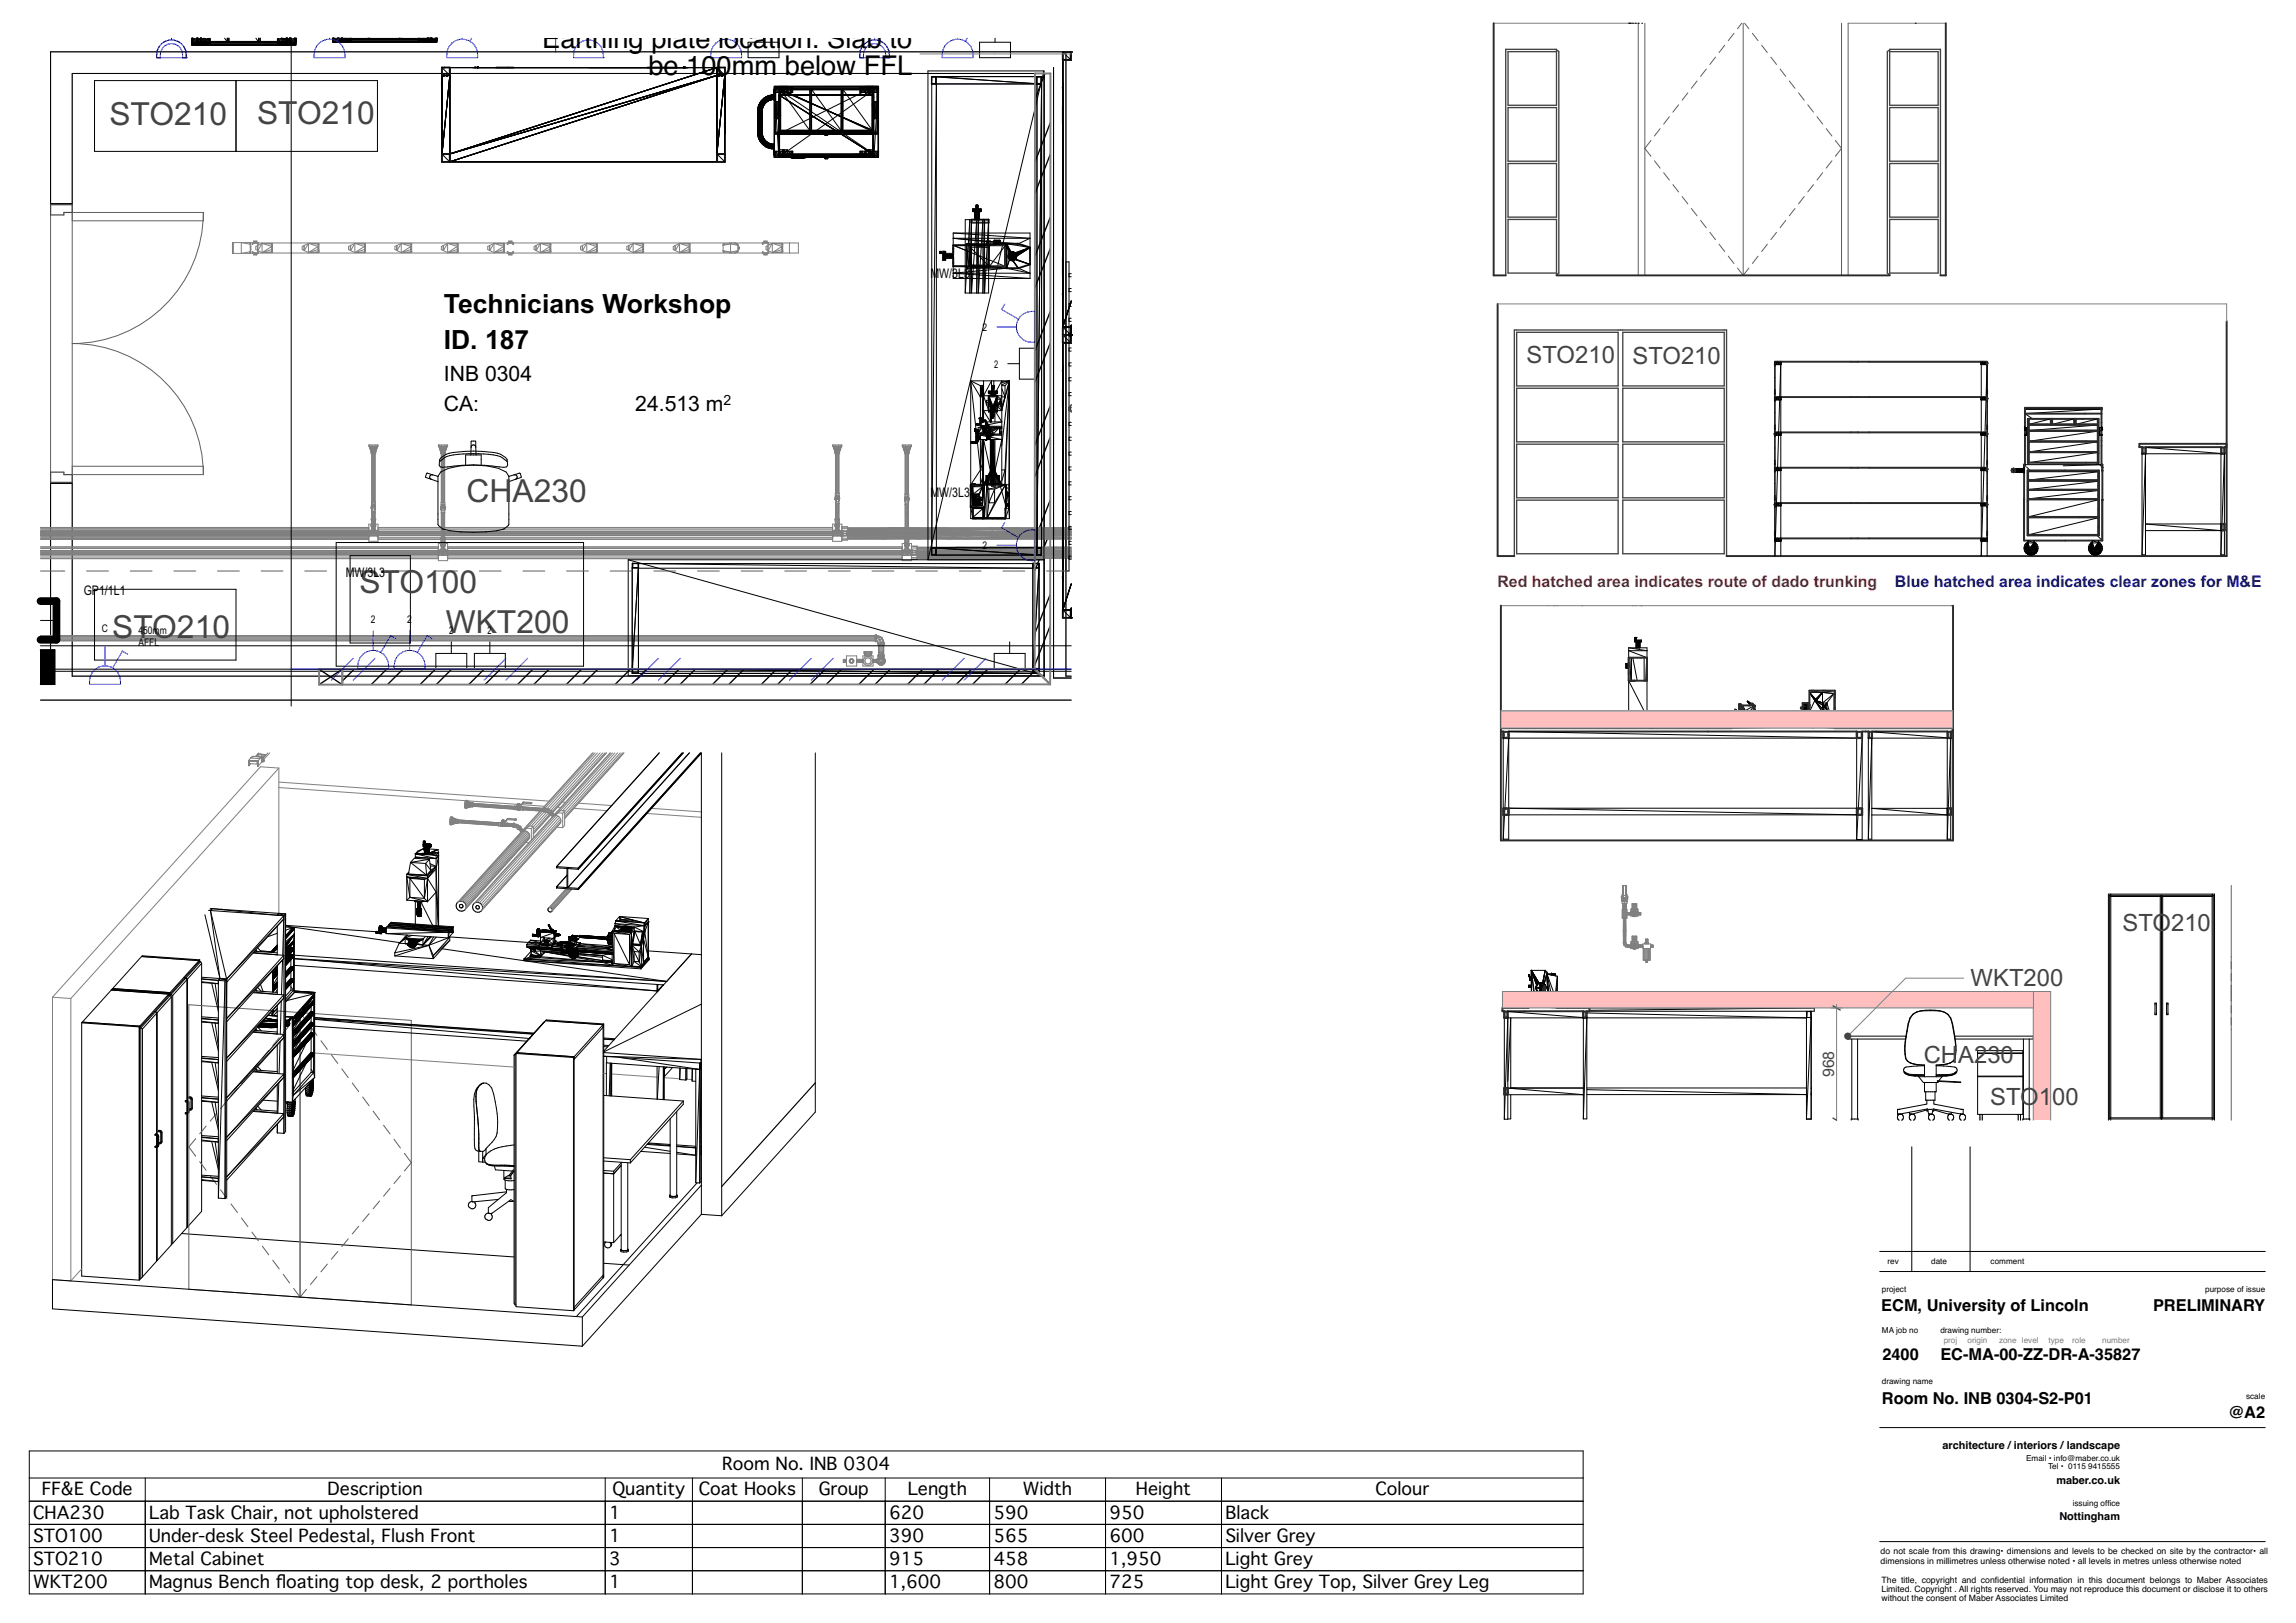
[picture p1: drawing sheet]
<svg xmlns="http://www.w3.org/2000/svg" width="594mm" height="420mm" viewBox="0 0 594 420" stroke-linecap="round" stroke-linejoin="round" font-family="sans-serif">
<defs><g id="words">
<g font-size="8.2" fill="#444">
<text x="28.3" y="32.4">STO210</text>
<text x="66.5" y="32.1">ST</text>
<text x="76.9" y="32.1">O210</text>
<text x="120.7" y="129.9">CH</text>
<text x="132.6" y="129.9">A230</text>
<text x="93" y="153.6">STO100</text>
<text x="29" y="165.1">STO210</text>
<text x="115.3" y="163.9">WKT200</text>
</g>
<g font-size="7.1">
<text x="140.3" y="12.3">E</text>
<text x="145" y="12.3">arthing plate loc</text>
<text x="194.8" y="12.3">ati</text>
<text x="202.3" y="12.3">on. Slab to</text>
<text x="167.7" y="19.4">be 100</text>
<text x="189.3" y="19.4">mm below FFL</text>
</g>
<g font-size="6.9">
<text x="114.8" y="80.9">Technicians Workshop</text>
<text x="114.8" y="90.3">ID. 187</text>
</g>
<g font-size="6.2" fill="#444">
<text x="394.9" y="94">STO210</text>
<text x="422.3" y="94.2">STO210</text>
<text x="549.1" y="240.9">STO210</text>
<text x="509.8" y="255.1">WKT200</text>
<text x="497.7" y="275">CHA230</text>
<text x="514.9" y="286">STO</text>
<text x="527.5" y="286">1</text>
<text x="530.9" y="286">00</text>
</g>
<g font-size="5.5">
<text x="114.8" y="98.5">INB 0304</text>
<text x="114.8" y="106.4">CA:</text>
<text x="164.3" y="106.4">24.513 m</text>
</g>
<g font-size="4.5">
<text x="186.8" y="380.5">Room No. INB 0304</text>
<text x="10.8" y="387">FF&amp;E Code</text>
<text x="84.8" y="387">Description</text>
<text x="158.4" y="387">Quantity</text>
<text x="180.8" y="387">Coat Hooks</text>
<text x="211.8" y="387">Group</text>
<text x="234.8" y="387">Length</text>
<text x="264.6" y="387">Width</text>
<text x="293.9" y="387">Height</text>
<text x="355.8" y="387">Colour</text>
<text x="8.6" y="393">CHA230</text>
<text x="38.6" y="393">Lab Task Chair, not upholstered</text>
<text x="157.6" y="393">1</text>
<text x="230" y="393">620</text>
<text x="257" y="393">590</text>
<text x="287" y="393">950</text>
<text x="317" y="393">Black</text>
<text x="8.6" y="399">STO100</text>
<text x="38.6" y="399">Under-desk Steel Pedestal, Flush Front</text>
<text x="157.6" y="399">1</text>
<text x="230" y="399">390</text>
<text x="257" y="399">565</text>
<text x="287" y="399">600</text>
<text x="317" y="399">Silver Grey</text>
<text x="8.6" y="405">STO210</text>
<text x="38.6" y="405">Metal Cabinet</text>
<text x="157.6" y="405">3</text>
<text x="230" y="405">915</text>
<text x="257" y="405">458</text>
<text x="287" y="405">1,950</text>
<text x="317" y="405">Light Grey</text>
<text x="8.6" y="411">WKT200</text>
<text x="38.6" y="411">Magnus Bench foating top desk, 2 portholes</text>
<text x="71.4" y="411">l</text>
<text x="157.6" y="411">1</text>
<text x="230" y="411">1,600</text>
<text x="257" y="411">800</text>
<text x="287" y="411">725</text>
<text x="317" y="411">Light Grey Top, Silver Grey Leg</text>
</g>
<g font-size="4.2">
<text x="486.7" y="339.2">ECM, University of Lincoln</text>
<text x="557" y="339.2">PRELIMINARY</text>
<text x="487" y="352">2400</text>
<text x="502" y="352">EC-MA-00-ZZ-DR-A-35827</text>
<text x="486.9" y="363.3">Room No. INB 0304-S2-P01</text>
<text x="576.5" y="367">@A2</text>
</g>
<text font-size="4.1" fill="#c30c20" x="387.4" y="152">Red hatched area indicates route of dado trunking</text>
<text font-size="4.1" fill="#0000b3" x="490.2" y="151.9">Blue hatched area indicates clear zones for M&amp;E</text>
<text font-size="4.1" fill="#444" x="474.5" y="278.8" transform="rotate(-90 474.5 278.8)">968</text>
<text font-size="3.7" x="187.2" y="104.7">2</text>
<g font-size="3.4">
<text x="240.7" y="72">M</text>
<text x="243" y="72">W/3L3</text>
<text x="240.7" y="128.5">M</text>
<text x="243" y="128.5">W/3L3</text>
<text x="89.4" y="149.4">MW/3L3</text>
<text x="21.7" y="153.9">GP1/1L1</text>
</g>
<g font-size="2.8">
<text x="502.5" y="374.9">architecture /interiors /landscape</text>
<text x="532" y="384.1">maber.co.uk</text>
<text x="532.8" y="393.4">Nottingham</text>
</g>
<g font-size="2.7">
<text x="254.2" y="85.6">2</text>
<text x="257.2" y="95.2">2</text>
<text x="254.2" y="142.1">2</text>
<text x="95.9" y="161.1">2</text>
<text x="105.4" y="161.1">2</text>
<text x="26.4" y="163.5">C</text>
<text x="35.8" y="164.1">450mm</text>
<text x="35.8" y="167.2">AFFL</text>
<text x="116.2" y="164.1">2</text>
<text x="126.2" y="164.1">2</text>
</g>
<g font-size="2.3">
<text x="486.5" y="402.3">do not scale from this drawing• dimensions and levels to be checked on site by the contractor• all</text>
<text x="486.5" y="404.7">dimensions in millimetres unless otherwise noted • all levels in metres unless otherwise noted</text>
<text x="486.8" y="409.7">The title, copyright and confdential information in this document belongs to Maber Associates</text>
<text x="486.8" y="412">Limited. Copyright . All rights reserved. You may not reproduce this document or disclose it to others</text>
<text x="516.1" y="409.7">i</text>
<text x="486.8" y="414.2">without the consent of Maber Associates Limited</text>
</g>
<g font-size="2.1">
<text x="488.3" y="327.1">rev</text>
<text x="499.6" y="327.1">date</text>
<text x="515" y="327.1">comment</text>
<text x="486.8" y="334.3">project</text>
<text x="570.5" y="334.3">purpose of issue</text>
<text x="486.9" y="345">MA job no</text>
<text x="502" y="345">drawing number:</text>
<text x="486.8" y="358.2">drawing name</text>
<text x="581.1" y="362">scale</text>
<text x="524.2" y="378.1">Email • info@maber.co.uk</text>
<text x="529.9" y="380.2">Tel • 0115</text>
<text x="540.2" y="380.2">9415555</text>
<text x="536.2" y="389.8">issuing offce</text>
<text x="545.2" y="389.8">i</text>
</g>
<g font-size="2.1" fill="#7f7f7f">
<text x="502.9" y="347.6">proj</text>
<text x="509" y="347.6">origin</text>
<text x="517.2" y="347.6">zone level</text>
<text x="530" y="347.6">type</text>
<text x="536.1" y="347.6">role</text>
<text x="543.9" y="347.6">number</text>
</g>
</g></defs>
<path d="M486.3 329h99.7M486.3 323.9h99.7M486.3 369.4h99.7M486.3 398.9h99.7" fill="none" stroke="#000" stroke-width=".26"/>
<path d="M560.4 372.2h24.3v23.8h-24.3z" fill-rule="evenodd" fill="#fff"/>
<g fill="none" stroke="#000" stroke-width=".26">
<path d="M49.6 10h4.8M49.6 9.9v1.7M49.6 11.6h27M49.6 11.6h.1M49.6 10v1.2h27M49.7 9.9l-.1 1.7M49.9 9.9v1.7l1-.5M49.9 11.5h26.4M49.9 10l-.3 1.2M51 9.9v1.7l1.7-1.7M51.1 10.9h24M51.1 9.9v1"/>
<path d="M51.1 10.8h23.9M51.1 10.8v.1M51.1 10.8l24 .1M51.1 9.9v.9M51.1 10.8l7.8 .1M51.2 10.8l-.1 .1M51.8 9.9v1.6l.2-1.6M52 10l-.7 1.2v-1.2l-.5 1.2v-1.2l-.5 1.2v-1.2l-.4 1.3h26.4M52 9.9l-2.4 1.7M52 9.9v1.6l.1-1.6v1.6M53 9.9v1.7M54.1 9.9l-3.2 1.6"/>
<path d="M54.4 10v1.2M54.4 10l-.1 1.2v-1.2l-.3 1.2v-1.2l-.3 1.2v-1.2l-.5 1.2v-1.2l-.6 1.2v-1.2l-.6 1.2M58.1 9.9l.7 .9M58.8 9.9v.9M58.8 10.8l.1 .1M58.9 9.9v1M59.2 9.9v.9M59.2 10.8l7.8 .1M66.2 9.9l.7 .9M66.9 9.9v.9M66.9 10.8l.1 .1M67 9.9v1"/>
<path d="M67.3 9.9v.9M67.3 10.8l7.8 .1M72.6 9.9l3.7 1.7v-1.7M72.9 9.9l2.1 .9M73.2 9.9v1.7l1.7-1.7M73.3 9.9l3 1.3h-26.4M74.2 10l-.7 1.2v-1.2l-.5 1.2v-1.2l-.5 1.2v-1.2l-.4 1.2v-1.2l-.3 1.2v-1.2v1.2v-1.2h4.8l-.1 1.2M74.2 11.5v-1.6l-.1 1.6-.1-1.6v1.6v-1.6l2.5 1.7M74.2 9.9l.1 1.6v-1.6M74.3 9.9v1.6M74.3 9.9l.7 .9M75 9.9v.9"/>
<path d="M75 10.8l.1 .1M75.1 9.9v1M75.2 9.9v1.7M75.3 9.9v1.6M76.2 10l-.3 1.2v-1.2l-.5 1.2v-1.2l-.6 1.2v-1.2l-.6 1.2M76.3 11.4h-26.4h26.4M76.4 9.9l.1 1.7M76.5 10l-.3 1.2M76.5 11.6h-26.9M76.5 9.9v1.7M76.5 11.6h.1M76.6 9.9v.9z"/>
<path d="M76.6 10.8h.1M76.6 9.9v1.7M86.1 10.9h27M86.1 10.8h26.9M86.1 10.8v.1M86.1 9.9v.9M86.2 9.9l-.1 .9M86.3 9.9l-.2 .6M86.4 9.9v.9l1-.5M86.4 10.7h26.4M86.6 9.9l-.2 .6h26.4M86.8 9.9v.6l.2-.6"/>
<path d="M87.3 9.9v.6l.2-.6M87.6 10.1h24M87.6 9.9v.2M87.6 10.1h.1M87.6 10.1h23.9M87.6 10.1h7.8M87.7 10.1h-.1M87.8 9.9v.6l.3-.6M88.3 9.9v.9M88.4 10.8v-.9l-.9 1-.1-1-1.3 .9M88.5 9.9v.9M88.6 9.9v.9"/>
<path d="M88.8 9.9l-.3 .6M89 9.9l-1.6 .8M89.1 9.9v.6l.3-.6M89.5 9.9v1M89.7 9.9v.6l.2-.6M90.2 9.9v.6l.1-.6M90.5 9.9v.6l.1-.6M90.8 9.9v.6v-.6M90.9 9.9v.6M95.2 9.9l.1 .2M95.3 9.9v.2M95.3 10.1h.1"/>
<path d="M95.4 9.9v.2M95.7 9.9v.2M95.7 10.1h7.8M103.3 9.9l.1 .2M103.4 9.9v.2M103.4 10.1h.1M103.5 9.9v.2M103.8 9.9v.2M103.8 10.1h7.8M108.3 9.9v.6M108.3 9.9v.6l.2-.6M108.6 9.9v.6l.2-.6"/>
<path d="M109 9.9v.6l.2-.6M109.5 9.9v.6l.2-.6M109.7 9.9v1l.9-1M110 9.9v.6l.3-.6M110.5 9.9v.9M110.5 9.9v.9l.1-.9M110.7 9.9v.9M110.7 9.9v.9l.1-.9M110.8 9.9v.9M110.8 9.9l2 .9v-.9M111 9.9l-.3 .6M111.1 9.9l.4 .2"/>
<path d="M111.3 9.9v.6l.3-.6M111.4 9.9l.1 .2M111.5 9.9v.2M111.5 10.1h.1M111.6 9.9v.2M111.6 9.9l1.2 .5h-26.4M111.8 9.9v.8M111.9 9.9v.6l.2-.6M112.4 9.9v.6l.1-.6M112.8 10.6h-26.4l26.4 .1M112.9 9.9l-.2 .6M112.9 9.9l.1 .9"/>
<path d="M113 10.5v-.6v.9M113 10.8l.1 .1M113 10.8l-1.4-.9 .1 1M113.1 10.5h-27v-.6v1M113.1 10.1h.1M113.1 9.9v1M113.1 9.9v.2zM114.3 17.5v24.4h2.1M114.3 19.5h2.1M114.3 17.5h73.2v2M114.3 17.5l2.1 2M115 19.5l-.2 .1"/>
<path d="M115.7 19.5l-.2 .1M116.3 18.1l.1 .2M116.3 18.8l.1 .3M116.3 18.1l.1 .3M116.4 17.5v24.4M116.4 19.5l-2 20.3M123 17.4v.1h-.2M123 17.4l-.2 .1M123.7 17.4l-.3 .1M176.8 17.5h.3M177.2 17.4h.2M177.4 17.4l-.6 .1"/>
<path d="M185.4 18.2l.1 .3M185.4 18.9l.1 .3M185.5 19.5l-69.1 20.3M185.5 17.5l-69.1 22.3M185.5 19.5l-69.1 22.4h69.1M185.5 17.5v24.4h2M185.5 17.5l2 2M186.2 19.5l-.3 .1M186.9 19.5l-.3 .1M187.5 19.5h-2M240.1 18.4h30l-30 126.5zM241 19.8v1.9"/>
<path d="M241 19.8l.1 .1M241 19.8h28.4M241.1 19.8v123.8h28.3M241.1 19.8h28.4l-.1 123.8M241.1 19.8l28.4 1.9M241.1 19.9l-.1 1.8M241.1 19.9h1M242.1 19.9v1.7M242.2 19.8v1.9M242.2 19.8l-.1 .1M242.2 19.8l-.1 1.8M242.2 19.8l-1.1 .1"/>
<path d="M242.2 19.8l26 1.9M268.3 19.9l-.1-.1v1.9M268.3 19.9v1.7M268.3 19.9h1M268.3 19.9l-.1 1.8M269.3 19.9v1.7M269.4 19.8v1.9M269.4 19.8l-.1 .1M269.4 19.8l-.1 1.8M269.4 19.8l-1.1 .1M270.1 18.4v156.5M272.6 17.5v158h4.5"/>
<path d="M275 13.5v146.4h2M275 13.5h2.1M275 13.5l2 2h-2M275.6 15.4l.3 .2zM275.9 15.4v.2M276.3 15.4l.3 .2zM276.6 15.4v.2M277 13.5v2h.1h-2.1M277.1 14.6l-.1 .3M277.1 13.9l-.1 .3M277.1 13.5h.1M114.2 22.2h.2"/>
<path d="M114.2 31.8l.2 .3zM114.2 22.2l.2 .3zM114.2 33.8h.2M114.2 33.8l.2 .2zM114.2 20.4l.2 .3zM114.2 20.4h.2M114.2 31.8h.2M114.3 39.9l2.1 2M115 39.8l-.2 .1M115.7 39.8l-.2 .1M116.4 39.8l-2.1 .1M185.5 39.8l2 .1v2"/>
<path d="M185.5 39.8l2-20.3v20.3M185.5 39.9l2 2M186.1 39.8l-.2 .1M186.7 39.8l-.2 .1M187.5 22.2l.1 .3zM187.5 22.5h.1M187.5 33.8l.1 .2zM187.5 34h.1M187.5 20.5h.1M187.5 20.2l.1 .3zM187.5 31.8l.1 .3zM187.5 32.1h.1"/>
<path d="M196 28.7v5.7M196 34.4v.5M196 28.7l1.2 .1M196 34.4l.1 .5M196 28.7l.1 5.7M196 34.4l.2 1M196 34.4h.1M196 28.2v.5M196 34.9l.2 .5M196 28.2h.1M196.1 28.2l-.1 .5M196.1 34.9l.1 .5"/>
<path d="M196.1 28.2v.5M196.1 28.2h.1M196.1 34.4v.5M196.1 28.7l.1 5.7M196.1 34.4l.1 .5M196.1 28.7v5.7M196.1 34.9h-.1M196.1 34.9l.2 .5M196.1 28.2l.1 .5M196.1 28.2l1.1 .1M196.2 27.7l-.2 .5M196.2 35.4l.1 .5"/>
<path d="M196.2 27.7l-.1 .5M196.2 27.7h.1M196.2 35.4h.1M196.2 35.4l.2 .5M196.2 34.4v.5M196.2 28.7l.1 5.7M196.2 34.4l.2 .4M196.2 28.7v5.7M196.2 34.9h-.1M196.2 34.9l.1 .5M196.2 34.9l.3 .4M196.2 28.2v.5"/>
<path d="M196.2 28.2l.1 .5M196.2 35.4l.3 .5M196.2 27.7v.5M196.2 27.7h.3M196.3 27.1l-.1 .6M196.3 35.9l.3 .5M196.3 27.1l.1 .1M196.3 34.4l.1 .4M196.3 28.7l.2 5.6M196.3 28.7v5.7M196.3 34.4l.2 .4M196.3 35.4l.2 .5"/>
<path d="M196.3 35.4l.3 .4M196.3 27.7l-.1 .5M196.3 27.7l.1 .5M196.4 35.9l.3 .5M196.4 27.1l-.2 .6M196.4 34.8l-.2 .1M196.4 34.8l.1 .5M196.4 28.2l-.1 .5M196.4 34.8l.2 .5M196.4 28.2l.1 .5M196.4 35.9l.3 .4M196.4 27.2l-.2 .5"/>
<path d="M196.4 27.2l-.1 .5M196.4 27.2h.1M196.5 35.3l.3 .5M196.5 35.3l.1 .5M196.5 27.7l-.1 .5M196.5 27.7v.6M196.5 27.7l.1 .1M196.5 34.3v.5M196.5 28.7l.1 5.6M196.5 34.3l.2 .5M196.5 28.7v5.6M196.5 35.9l.4 .4"/>
<path d="M196.5 35.9l.2 .4M196.5 27.2l-.2 .5M196.5 27.2v.5M196.5 27.2l.9 .4M196.5 34.8h-.1M196.5 34.8l.1 .5M196.5 28.3v.4M196.5 34.8l.3 .5M196.5 28.3l.1 .4M196.6 26.6l-.3 .5M196.6 36.4l.3 .5M196.6 26.6v.1"/>
<path d="M196.6 36.4l.4 .4M196.6 36.4h.1M196.6 26.7l-.2 .5M196.6 26.7h.1M196.6 35.3l.2 .5M196.6 35.3l.3 .4M196.6 27.8l-.1 .5M196.6 27.8l.1 .5M196.6 27.8h.2M196.6 35.8l.4 .4M196.6 35.8l.3 .5M196.6 27.3l-.1 .4"/>
<path d="M196.6 27.3v.5M196.6 34.3l.1 .5M196.6 34.3l.2 .5M196.6 28.7v5.6M196.6 28.7l.2 5.6M196.7 36.4l.3 .4M196.7 36.4h-.1M196.7 26.7l-.3 .5M196.7 26.7l-.2 .5M196.7 26.7h.1M196.7 34.8l.1 .5M196.7 34.8l.2 .4"/>
<path d="M196.7 28.3l-.1 .4M196.7 28.3l.1 .4M196.7 36.3l.4 .4M196.7 36.3v.1M196.7 36.3l.3 .5M196.7 26.7l-.1 .6M196.7 26.7l.2 .1M196.8 35.3l.1 .4M196.8 35.3l.3 .3M196.8 27.8l-.1 .5M196.8 27.8v.5M196.8 27.8l.2 .1"/>
<path d="M196.8 35.8l.3 .3M196.8 35.8l.2 .4M196.8 27.3l-.2 .5M196.8 27.3v.5M196.8 28.7l.1 5.6M196.8 34.3v.5M196.8 34.3l.2 .5M196.8 28.7v5.6M196.8 28.3v.4M196.8 34.8l.2 .4M196.8 34.8l.1 .4M196.8 28.3l.1 .5"/>
<path d="M196.9 36.3h-.2M196.9 36.3l.4 .3M196.9 36.3l.2 .4M196.9 26.8l-.3 .5M196.9 26.8l-.1 .5M196.9 26.8l.1 .1M196.9 26.2l-.3 .4M196.9 36.9l.3 .4M196.9 26.2l-.3 .5M196.9 26.2h.1M196.9 36.9h.1M196.9 36.9l.4 .3"/>
<path d="M196.9 26.2l-.2 .5M196.9 27.9l-.1 .4M196.9 35.2l.3 .4M196.9 35.2l.2 .4M196.9 27.9l.1 .4M196.9 35.7l.4 .3M196.9 35.7l.2 .4M196.9 27.4l-.1 .4M196.9 27.4v.5M196.9 34.3l.1 .5M196.9 28.8v5.5M196.9 34.3l.2 .5"/>
<path d="M196.9 28.8l.2 5.5M197 36.8l.4 .4M197 36.8l.3 .4M197 36.8l-.1 .1M197 26.2l-.3 .5M197 26.2v.1M197 34.8v.4M197 34.8l.2 .4M197 28.3l-.1 .5M197 28.3l.1 .5M197 36.2l-.1 .1M197 36.2l.4 .3"/>
<path d="M197 36.2l.3 .4M197 26.9l-.2 .4M197 26.9l-.1 .5M197 26.9l.1 .1M197 36.8l.5 .3M197 36.8h.1M197 26.3l-.3 .4M197 26.3l-.1 .5M197 26.3l.3 .2M197 35.2l.2 .4M197 35.2l.3 .3M197 27.9v.4"/>
<path d="M197 27.9l.3 .1M197 27.9l.1 .4M197.1 34.3v.5M197.1 28.8v5.5M197.1 34.3l.1 .4M197.1 27.4l-.2 .5M197.1 35.6l.3 .4M197.1 35.6l.2 .4M197.1 27.4l-.1 .5M197.1 34.8h-.6M197.1 34.8l.1 .3M197.1 34.8l.1 .4"/>
<path d="M197.1 28.3v.5M197.1 36.1l.4 .3M197.1 36.1l.3 .4M197.1 27l-.2 .4M197.1 27h.2M197.1 27v.4M197.1 36.7l.5 .3M197.1 36.7l-.1 .1M197.1 36.7l.4 .4M197.1 26.4l-.2 .4M197.1 26.4l-.1 .5M197.1 28.8h.1"/>
<path d="M197.1 28.8l.1 5.5M197.2 35.2l.2 .3M197.2 35.2l.1 .3M197.2 27.9l-.1 .4M197.2 27.9v.4M197.2 34.7l-.1 .1M197.2 34.7v.4M197.2 28.3l-.1 .5M197.2 34.7l.2 .8M197.2 28.3v.5M197.2 35.6l.2 .4M197.2 35.6l.3 .3"/>
<path d="M197.2 27.5l-.2 .4M197.2 27.5v.4M197.2 34.3l-1.2 .1M197.2 34.3v.4M197.2 28.8v5.5M197.2 34.3h.1M197.2 34.7h.1M197.2 28.3h.1M197.2 34.7l.1 .4M197.2 25.8l-.3 .4M197.2 37.3l.5 .4M197.2 25.8h.1"/>
<path d="M197.2 35.1l.4 .7M197.2 35.1l.2 .4M197.2 27.9l.1 .1M197.3 36l-.3 .2M197.3 36l.3 .3M197.3 27l-.2 .4M197.3 36l.2 .4M197.3 27l.1 .1M197.3 27l-.1 .5M197.3 36.6l-.2 .1M197.3 36.6l.4 .3M197.3 36.6l.3 .4"/>
<path d="M197.3 26.5l-.3 .4M197.3 26.5l.3 .2M197.3 26.5l-.2 .5M197.3 25.8l-.4 .4M197.3 25.8l-.3 .4M197.3 37.3h-.1M197.3 37.3l.4 .3M197.3 25.8h.1M197.3 35.5l.3 .4M197.3 35.5l.2 .4M197.3 27.5l-.1 .4M197.3 35.1h-.1"/>
<path d="M197.3 35.1l.1 .4M197.3 35.1l-1.1 .3M197.3 37.2l.4 .4M197.3 37.2l.5 .3M197.3 25.8l-.3 .5M197.3 37.2v.1M197.3 28l-.1 .3M197.3 25.8l.4 .4M197.4 36h-.1M197.4 36l.2 .3M197.4 36l.3 .3M197.4 27.1l-.2 .4"/>
<path d="M197.4 27.1l.1 .1M197.4 27.1l-.1 .4M197.4 35.5l.4 .7M197.4 35.5l.2 .4M197.4 27.6h.1M197.4 27.6l-.2 .7M197.4 36.5l.4 .3M197.4 36.5l.3 .4M197.4 26.6l-.3 .4M197.4 26.6l-.1 .4M197.4 37.2l.5 .2M197.4 37.2l.4 .3"/>
<path d="M197.4 25.9l-.4 .4M197.4 25.9l-.3 .5M197.4 37.2h-.1M197.4 35.5l-1.1 .4M197.4 35.5l.2 .3M197.4 27.6l-.1 .4M197.4 35.5h.1M197.5 37.1l.4 .2M197.5 37.1l.4 .3M197.5 26l-.4 .4M197.5 26l-.2 .5M197.5 35.9l-.1 .1"/>
<path d="M197.5 35.9l.3 .3M197.5 35.9l.2 .4M197.5 27.2h.1M197.5 27.2l-.2 .3M197.5 27.2l-.1 .4M197.5 36.4l.4 .3M197.5 26.7l-.2 .3M197.5 36.4l.3 .4M197.5 26.7l-.1 .4M197.6 35.9h-.1M197.6 35.9l.5 .6M197.6 35.9l.2 .3"/>
<path d="M197.6 27.2h.1M197.6 27.2l-.4 .7M197.6 27.2l-.2 .4M197.6 37l.4 .2M197.6 37l.3 .3M197.6 26.1l-.3 .4M197.6 26.1l-.2 .5M197.6 35.8v.1M197.6 35.8l.2 .4M197.6 35.8h.1M197.6 36.3l-.3 .3M197.6 36.3l.4 .3"/>
<path d="M197.6 36.3l.3 .4M197.6 26.7l-.2 .4M197.6 26.7l.2 .2M197.6 26.7l-.1 .5M197.7 25.4l-.5 .4M197.7 37.7l.4 .3M197.7 25.4l-.4 .4M197.7 25.4h.1M197.7 37.6l.5 .3M197.7 37.6v.1M197.7 25.4v.1M197.7 36.9l.4 .2"/>
<path d="M197.7 36.9l.3 .3M197.7 26.2l-.3 .4M197.7 36.9l-.3 .3M197.7 26.2l-.2 .5M197.7 26.2l.1 .1M197.7 36.3l.3 .2M197.7 36.3l.3 .3M197.7 26.8l-.2 .4M197.7 26.8l-.1 .4M197.7 25.5l-.4 .3M197.7 25.5l-.3 .4M197.7 37.6l.5 .2"/>
<path d="M197.7 37.6h.1M197.7 25.5l.1 .1M197.8 37.5l.5 .2M197.8 37.5l.4 .3M197.8 25.6l-.4 .3M197.8 25.6l-.3 .4M197.8 37.5l-.1 .1M197.8 25.6l.1 .1M197.8 36.2l-.2 .1M197.8 36.2l.5 .6M197.8 36.2l.2 .3M197.8 26.9h.1"/>
<path d="M197.8 26.9l-.2 .3M197.8 26.9l-.4 .7M197.8 36.8l.4 .1M197.8 26.3l-.3 .4M197.8 36.8l.3 .3M197.8 36.8l-.1 .1M197.8 26.3l-.2 .4M197.8 26.3l.3 .3M197.8 36.2l.3 .3M197.8 36.2h.1M197.9 37.4l.4 .2M197.9 37.4l.4 .3"/>
<path d="M197.9 25.7l-.4 .3M197.9 25.7l-.3 .4M197.9 37.4l-.1 .1M197.9 25.7v.1M197.9 36.7l.4 .1M197.9 36.7l.3 .2M197.9 26.4l-.3 .3M197.9 26.4l-.2 .4M197.9 37.3l.5 .1M197.9 37.3l.4 .3M197.9 25.8l-.3 .3M197.9 25.8l-.2 .4"/>
<path d="M197.9 25.8l.1 .1M198 36.6l.3 .2M198 36.6l-.2 .2M198 26.5l-.3 .3M198 26.5l-.2 .4M198 37.2l.5 .1M198 37.2l.4 .2M198 25.9l-.3 .3M198 25.9l-.2 .4M198 37.2l-.1 .2M198 25.9l.1 .1M198 36.5l.4 .2"/>
<path d="M198 36.5v.1M198 26.6l-.2 .3M198 26.6l-.4 .6M198.1 36.5l.3 .2M198.1 36.5h-.1M198.1 26.6l-.3 .3M198.1 26.6h.1M198.1 36.5h.1M198.1 25.1l-.4 .3M198.1 38l.5 .2M198.1 25.1h.1M198.1 25.1l-.4 .4"/>
<path d="M198.1 38h.1M198.1 38l.5 .1M198.1 25.1l.1 .1M198.1 37.1l.5 .1M198.1 26l-.3 .3M198.1 37.1l.4 .2M198.1 26l-.2 .4M198.1 37.1l-.1 .1M198.1 26l.1 .1M198.2 37.9l.4 .2M198.2 25.2l-.5 .3M198.2 37.9l.5 .1"/>
<path d="M198.2 25.2l-.4 .4M198.2 37.9l-.1 .1M198.2 25.2v.1M198.2 37.8l.5 .2M198.2 25.3l-.4 .3M198.2 37.8l.5 .1M198.2 25.3l-.3 .4M198.2 37.8v.1M198.2 25.3l.1 .1M198.2 36.9l.4 .2M198.2 36.9l.4 .3M198.2 26.1l-.3 .3"/>
<path d="M198.2 26.1l-.2 .4M198.2 36.9l-.1 .2M198.2 26.1l.1 .1M198.3 37.7l.5 .1M198.3 37.7l.4 .2M198.3 25.4l-.4 .3M198.3 25.4l-.4 .4M198.3 37.7l-.1 .1M198.3 25.4v.1M198.3 36.8l.4 .2M198.3 36.8l.3 .3M198.3 26.2l-.3 .3"/>
<path d="M198.3 26.2l-.3 .4M198.3 26.2v.1M198.3 26.3l-.3 .3M198.3 36.8l-.1 .1M198.3 26.3h.1M198.3 37.6h.5M198.3 37.6l.5 .2M198.3 25.5l-.4 .3M198.3 25.5l-.3 .4M198.3 37.6v.1M198.3 25.5l.1 .2M198.4 36.7l.3 .2"/>
<path d="M198.4 26.3l-.3 .3M198.4 36.7l-.1 .1M198.4 36.7h.1M198.4 37.4l.5 .1M198.4 37.4l.4 .2M198.4 25.7l-.4 .2M198.4 25.7l-.3 .3M198.4 25.7l.1 .1M198.5 37.3l.5 .1M198.5 25.8l-.4 .2M198.5 37.3l.4 .2M198.5 25.8l-.3 .3"/>
<path d="M198.5 37.3l-.2 .3M198.5 25.8l.1 .1M198.6 37.2l.4 .1M198.6 37.2l.4 .2M198.6 25.9l-.4 .2M198.6 37.2l-.1 .1M198.6 25.9l-.3 .3M198.6 25.9v.1M198.6 24.9l-.5 .2M198.6 38.2l.5 .2M198.6 24.9v.1M198.6 24.9l-.4 .3"/>
<path d="M198.6 38.2l.5 .1M198.6 37.1l.4 .1M198.6 37.1l.4 .2M198.6 26l-.3 .2M198.6 37.1v.1M198.6 26l-.3 .3M198.6 26l.1 .1M198.6 38.1l.5 .2M198.6 25l-.4 .2M198.6 25l-.4 .3M198.6 38.1l.6 .1M198.6 38.1v.1"/>
<path d="M198.6 25h.1M198.7 37l.7 .3M198.7 37l.3 .2M198.7 26.1l-.4 .2M198.7 26.1l-.6 .5M198.7 26.1h.1M198.7 38l.5 .2M198.7 25l-.5 .3M198.7 38l.5 .1M198.7 25l-.4 .4M198.7 25l.1 .3M198.7 37l.4 .1"/>
<path d="M198.7 37l-.1 .1M198.7 26.1l-.3 .2M198.7 36.9v.1M198.7 37.9l.5 .2M198.7 25.2l-.4 .2M198.7 37.9h.5M198.7 25.2l-.4 .3M198.7 37.9l-.1 .2M198.8 37.8h.5M198.8 37.8l.4 .1M198.8 25.3l-.5 .2M198.8 25.3l-.4 .4"/>
<path d="M198.8 37.8l-.1 .1M198.8 25.3v.1M198.8 37.6h.5M198.8 37.6l.5 .2M198.8 25.4l-.4 .3M198.8 25.4l-.3 .4M198.8 37.6v.2M198.8 25.4l.1 .2M198.9 37.5h.5M198.9 25.6l-.4 .2M198.9 37.5l.4 .1M198.9 37.5l-.1 .1"/>
<path d="M198.9 25.6l-.3 .3M198.9 25.6l.1 .3M199 37.4h.4M199 37.4l.4 .1M199 25.7l-.4 .2M199 37.4l-.1 .1M199 25.7l-.4 .3M199 37.3h.4M199 37.3l.4 .1M199 25.8l-.4 .2M199 37.3v.1M199 25.8l-.3 .3"/>
<path d="M199 37.2l.8 .1M199 37.2l.4 .1M199 25.9l-.3 .2M199 25.9l-.6 .4M199 25.9l.1 .1M199.1 37.1l.3 .1M199.1 37.1l-.1 .2M199.1 26h.1M199.1 26l-.4 .1M199.1 37.1h.1M199.1 24.7l-.5 .2M199.1 38.4l.6 .1"/>
<path d="M199.1 24.7h.1M199.1 24.7l-.5 .3M199.1 38.4h.1M199.1 38.4h.6M199.1 24.7v.1M199.1 38.3l.6 .1M199.1 24.8l-.5 .2M199.1 24.8l-.4 .2M199.1 38.3h.6M199.1 38.3v.1M199.1 24.8l.1 .2M199.2 38.2l.5 .1"/>
<path d="M199.2 24.9l-.5 .1M199.2 24.9l-.5 .3M199.2 38.1l.5 .1M199.2 25l-.5 .2M199.2 25l-.4 .3M199.2 38.1l-.1 .2M199.2 25v.1M199.2 37.9l.5 .1M199.2 25.1l-.4 .2M199.2 25.1l-.4 .3M199.2 37.9v.2M199.2 25.1l.1 .2"/>
<path d="M199.3 37.8l.4 .1M199.3 25.3l-.5 .1M199.3 25.3l-.4 .3M199.3 37.8l-.1 .1M199.3 25.3v.1M199.3 25.4l-.4 .2M199.3 37.6l.5 .1M199.3 25.4l-.3 .3M199.3 37.6v.2M199.3 25.4l.1 .2M199.4 37.5l.4 .1M199.4 25.6l-.4 .1"/>
<path d="M199.4 25.6l-.4 .2M199.4 37.5l-.1 .1M199.4 25.6v.2M199.4 37.4l.4 .1M199.4 25.7l-.4 .1M199.4 25.7l-.4 .2M199.4 37.4v.1M199.4 37.3h.4M199.4 37.3l.4 .1M199.4 25.8l-.4 .1M199.4 25.8l-.7 .3M199.4 37.3v.1"/>
<path d="M199.4 25.8h.1M199.4 37.3h.1M199.4 25.8l-.3 .2M199.4 37.2v.1M199.7 38.5h.5M199.7 24.6l-.6 .1M199.7 24.6h.1M199.7 24.6l-.6 .2M199.7 38.5h.1M199.7 24.6v.1M199.7 38.4h.5M199.7 24.7l-.5 .2"/>
<path d="M199.7 38.4v.1M199.7 24.7v.3M199.7 38.3h.5M199.7 24.8l-.5 .1M199.7 24.8l-.5 .2M199.7 38.3v.1M199.7 38.2h.5l-.5 .1M199.7 24.9h.5l-.5 .1M199.7 24.9l-.5 .1M199.7 24.9l-.5 .2M199.7 38.2h-.5M199.7 38.2v.1"/>
<path d="M199.7 38l.5 .1M199.7 25l-.5 .1M199.7 38l-.5 .1M199.7 25l-.4 .3M199.7 38v.2M199.7 25v.2M199.7 37.9h.5M199.7 25.2l-.4 .1M199.7 37.9h-.5M199.7 25.2l-.4 .2M199.7 37.9v.1M199.7 25.2l.1 .2"/>
<path d="M199.8 37.7l-.5 .1M199.8 25.4h-.5M199.8 37.7l.4 .1-.5 .1M199.8 25.4l-.4 .2M199.8 25.4v.1M199.8 37.6h-.5M199.8 37.6h.4M199.8 25.5h.4l-.4 .1M199.8 25.5l-.4 .1M199.8 25.5l-.4 .2M199.8 37.6l-.1 .3M199.8 25.5v.1"/>
<path d="M199.8 37.5h-.4M199.8 37.5h.4M199.8 25.6l-.4 .1M199.8 37.5v.1M199.8 25.6l-.4 .2M199.8 25.6v.1M199.8 37.4h-.4M199.8 25.7l-.4 .1M199.8 25.7l-.7 .3M199.8 37.4v.1M199.8 25.7v.1M199.8 37.3l.4 .1"/>
<path d="M199.8 25.8h-.4M199.8 37.3v.1M199.8 25.8h.1M199.8 37.3h.1M200.2 24.5v.1M200.2 24.6h.1M200.2 24.6h-.5M200.2 24.6l-1.1 .2M200.2 38.4v.1M200.2 24.6v.1M200.2 24.6l-.5 .1M200.2 24.6l-.5 .2"/>
<path d="M200.2 38.4l-.5 .1M200.2 38.3v.1M200.2 24.7v.3M200.2 24.7l-.5 .1M200.2 24.7l-.5 .2M200.2 38.3l-.5 .1M200.2 38.1v.2M200.2 25v.2M200.2 25h-.5M200.2 38.1l-.5 .1M200.2 25l-.5 .2M200.2 23.1h.1"/>
<path d="M200.2 37.1l.1 2.8zM200.2 23.1l.1 2.8zM200.2 37.1h.1M200.2 37.9v.2M200.2 25.2v.4M200.2 25.2h-.5M200.2 37.9l-.5 .1M200.2 25.2l-.4 .2M200.2 25.3v.3M200.2 25.3l-.4 .1M200.2 25.3l-.4 .2M200.2 37.6l-.4 .1"/>
<path d="M200.2 37.5v.1M200.2 25.6v.1M200.2 37.5l-.4 .1M200.2 25.6h-.4M200.2 25.6l-.4 .1M200.2 37.4v.1M200.2 25.7h.1M200.2 37.4l-.4 .1M200.2 25.7h-.4M200.2 25.7l-.4 .1M200.2 37.4v.5M200.2 37.4h.1"/>
<path d="M200.2 37.4h-.4M200.3 22.7h27l-.1 1.2M200.3 22.3v18.4M200.3 22.3l.1 .1M200.3 22.3h27M200.3 39.1h4.8M200.4 22.4h26.8M200.4 22.4v18.3M200.4 22.4l1.1 18.3M200.4 22.4l-.1 18.3M200.4 22.4l26.8 18.3M200.4 39.1l-.1 1.2h4.8v-1.2"/>
<path d="M200.4 22.7l-.1 1.2h4.8v-1.2l-.1 1.2v-1.2l-.2 1.2v-1.2l-.4 1.2v-1.2l-.5 1.2v-1.2l-.6 1.2v-1.2l-.6 1.2M200.4 30.6h.1M200.4 26.4h.1M200.4 26.4h1M200.4 30.6h1M200.4 26.4v4.2M200.5 26.4v4.2v-4.2M200.5 26.4v2.2M200.6 22.5l26.4 .1M200.6 22.4v12.2l1-.4M200.6 34.6h26.4M200.6 34.4l26.4 .1"/>
<path d="M200.6 22.5h26.4M200.6 34.5h26.4M200.6 26.4l.8 4.2M200.6 22.4l26.4 12.2M200.6 26.4l.1 4.2v-4.2l.1 4.2v-4.2l.1 4.2v-4.2v4.2v-4.2l.1 4.2v-4.2l.1 4.2v-4.2l.2 4.2v-4.2M201.2 26.4v4.2M201.4 26.4v4.2M201.4 26.4l-.1 .4M201.6 22.5v18.2M201.6 24.6l24.3 .1M201.6 24.6l.1 .1M201.6 24.6h24.4"/>
<path d="M201.7 24.7l-.1 15.5M201.7 24.7v16l2-2M201.7 24.7h24.2M201.7 24.7l24.2 15.2M201.7 22.3v2M201.7 38.7h2M201.7 24.3l2-2v2zM201.8 34.5h.1M201.8 23.1v11.5M201.8 23.1l.1 .1M201.8 34.2l24 .3M201.8 34.1h24"/>
<path d="M201.8 23.1h24M201.8 23.1l23.9 .1M201.8 34.2l7.8 .4-7.8-.1M201.8 34.4l7.8 .1M201.8 34.3l7.8 .1M201.8 23.1l7.7 .1M201.9 23.2v10.6M201.9 33.8l-.1 .3M201.9 23.2l-.1 10.9M201.9 33.8h23.8M201.9 23.2h23.8M201.9 23.2l23.8 10.6"/>
<path d="M201.9 23.2l7.6 10.6M202 33.8l-.2 .1h9.7M202.5 38.9h.3v1.7v-1.7l-.1 1.7v-1.7l-.1 1.7-.1-1.7v1.7zM202.5 22.5v1.7M202.5 22.5v1.7l.1-1.7v1.7l.2-1.7v1.7v-1.7v1.7h-.3zM202.7 22.7l-.6 1.2v-1.2l-.6 1.2v-1.2l-.5 1.2v-1.2l-.4 1.2v-1.2l-.2 1.2M202.7 39.1l-.6 1.2v-1.2l-.6 1.2v-1.2l-.5 1.2v-1.2l-.4 1.2v-1.2l-.2 1.2M202.8 38.9v1.7M203.7 38.7v2M203.8 34.7h3.6M203.8 34.6v.1M204.2 34.7h-.4"/>
<path d="M204.2 34.7h.1M204.3 34.7h.1M204.3 34.7h-.1M204.4 34.7h.1M204.4 34.7h-.1M204.5 34.7h.1M204.6 34.7h-.1M204.6 34.7h.1M204.7 34.7h.1M204.7 34.7h-.1M204.8 34.7h.1M204.8 34.7h-.1"/>
<path d="M204.9 34.7h.1M204.9 34.7h-.1M205 34.7h-.1M205 34.7h.1M205.1 34.7h.1M205.1 39.1l-.1 1.2v-1.2l-.2 1.2v-1.2l-.4 1.2v-1.2l-.5 1.2v-1.2l-.6 1.2v-1.2l-.6 1.2M205.2 34.7h.1M205.2 34.7h-.1M205.3 34.7h.1M205.3 34.7h-.1M205.4 34.7h.1M205.5 34.7h.1"/>
<path d="M205.5 34.7h-.1M205.6 34.7h.1M205.7 34.7h.1M205.7 34.7h-.1M205.8 34.7h.1M205.9 34.7h.1M205.9 34.7h-.1M206 34.7h.1M206.1 34.7h.1M206.1 34.7h-.1M206.2 34.7h.1M206.2 34.7h-.1"/>
<path d="M206.3 34.7h.1M206.4 34.7h.1M206.4 34.7h-.1M206.5 34.7h.1M206.5 34.7h-.1M206.6 34.7h.1M206.6 34.7h-.1M206.7 34.7h.1M206.8 34.7h.1M206.8 34.7h-.1M207 34.7h.1M207 34.7h-.1"/>
<path d="M207.4 34.7h-.4M209.5 33.8l-7.7 .3M209.5 33.8l.1 .3M209.5 23.2v10.6M209.6 23.1v11.5h-7.8M209.6 23.1l-.1 .1M209.6 23.1l-.1 10.7M209.9 34.5h.1M209.9 23.1l.1 .1M209.9 34.2l7.8 .3h-7.8M209.9 34.4l7.8 .1M209.9 34.3l7.8 .1"/>
<path d="M209.9 23.1v11.5M209.9 34.3h7.8M209.9 23.1l7.7 .1M210 23.2l-.1 10.9M210 23.2l7.6 10.6M213.4 34.6l.1 .3M213.5 34.9l-.1-.3v.3h.7M213.5 34.6v.3M214 34.6l-.1 .3 .1-.3-.2 .3 .1-.3-.1 .3v-.3l-.1 .3-.1-.3-.1 .3M214 34.6v.3M214 34.6l.1 .3M214.1 34.6v.3"/>
<path d="M214.1 34.9l.1-.3-.1 .3M214.2 34.6l-.1 .3M217.6 33.8l-7.7 .3M217.6 33.8l.1 .3M217.6 23.2v10.6M217.7 23.1v11.5l-7.8-.1M217.7 23.1l-.1 .1M217.7 23.1l-.1 10.7M218 34.5h.1M218 34.3h7.8h-24h7.8M218 23.1v11.5M218 34.5l7.8 .1"/>
<path d="M218 34.4l7.8 .1M218 34.3l7.8 .1M218 23.1l.1 .1M218 34.2l7.8 .3M218 23.1l7.7 .1M218.1 23.2l-.1 10.9M218.1 23.2l7.6 10.6M222.5 22.7v1.2M222.5 23.9h4.8M223.9 24.3l2-2v2zM223.9 22.3v2M223.9 38.7h2l-2 2z"/>
<path d="M224.7 22.5v1.7M224.7 38.9h.3v1.7v-1.7l-.1 1.7v-1.7v1.7v-1.7l-.1 1.7zM224.8 22.5v1.7l.1-1.7 .1 1.7v-1.7v1.7h-.2zM224.9 22.5v1.7M224.9 39.1l-.6 1.2v-1.2l-.6 1.2v-1.2l-.5 1.2v-1.2l-.4 1.2v-1.2l-.2 1.2v-1.2l-.1 1.2M224.9 22.7l-.6 1.2v-1.2l-.6 1.2v-1.2l-.5 1.2v-1.2l-.4 1.2v-1.2l-.2 1.2v-1.2l-.1 1.2M225 38.9v1.7M225.7 33.8l-23.9 .3M225.7 33.8l.1 .3h-24M225.7 23.2v10.6M225.7 33.8l-7.7 .3M225.8 23.1v11.5h-7.8"/>
<path d="M225.8 23.1l-.1 10.7M225.8 23.1l-.1 .1M225.8 23.1l-.2 .1M225.9 39.9h-24.2l-.1 .3M225.9 39.9l-24.3 .3M225.9 39.9l.1 .3h-24.4M225.9 24.7v16M226 22.9l1-.5v12.2M226 22.5l-24.4 12.1M226 24.6v16.1M226 24.6l-.1 15.3M226 24.6l-.1 .1"/>
<path d="M226.2 26.4h1M226.2 26.4l.8 4.2M226.2 26.4v4.2M226.2 26.4l.1 .4M226.3 26.4v4.2M226.3 26.4v4.2l.1-4.2v4.2v-4.2v4.2l.1-4.2v4.2l.1-4.2v4.2v-4.2v4.2l.1-4.2v4.2l.1-4.2v4.2l.2-4.2M227 30.6h.1M227 26.4h.1M227 22.8h-26.4l26.4 11.4h-26.4l26.4 .1M227 22.6h-26.4l26.4 .1M227 34.3l-26.4 .1h26.4M227 26.4v4.2"/>
<path d="M227 26.4l-.8 4.2M227.1 26.4v4.2M227.1 26.4v2.2M227.1 26.4l-.1 4.2M227.1 26.4l.1 4.2h-1M227.2 26.4l-.1 4.2M227.2 22.7l-.2 1.2v-1.2l-.4 1.2v-1.2l-.5 1.2v-1.2l-.6 1.2v-1.2l-.6 1.2M227.2 39.1l-.2 1.2v-1.2l-.4 1.2v-1.2l-.5 1.2v-1.2l-.6 1.2v-1.2l-.6 1.2M227.2 22.4l-25.7 18.3M227.2 22.4l-1.1 18.3M227.2 22.4v18.3h-1.1M227.3 22.3v18.4h-27"/>
<path d="M227.3 22.3l-26.9 .1M227.3 22.3l-.1 18.4M227.3 22.3l-.1 .1M241 21.7h28.5M241.1 21.6l-.1 .1M241.1 21.6l1.1 .1M241.1 21.6h1M242.1 21.6l.1 .1M268.3 21.7v120l1.2-120M268.3 21.6h1M268.3 21.6l-.1 .1M268.3 21.6l1.1 .1"/>
<path d="M269.3 21.6l.1 .1M275 22.6l-.1 .2M275 21.9l-.1 .3M13.1 52.7h5.6M116.3 41.1l.1 .2M116.3 40.4l.1 .2M185.4 40.4l.1 .3M185.4 41.1l.1 .3M201.5 40.7h-1.1h26.8M204.7 40.7v.2M205.4 40.8l-.7 .1M205.4 40.8v.1"/>
<path d="M205.4 40.8h.8M205.4 40.8h.1M206.2 40.8v.1M206.8 40.8l-.6 .1M206.9 40.8l-.1 .1M207.5 40.8v.1M207.5 40.8h-.6M207.5 40.8h.8h-3.6l3.6-.1-3.6 .2M213.4 40.7l.1 .4M213.5 41.1l-.1-.4v.4h.7M213.5 40.7v.4M214 40.7l-.1 .4 .1-.4-.2 .4 .1-.4-.1 .4-.1-.4v.4l-.1-.4-.1 .4"/>
<path d="M214 40.7l.1 .4M214 40.7v.4M214.1 41.1l.1-.4-.1 .4M214.1 40.7v.4M214.2 40.7l-.1 .4M222.5 40.3h4.8M222.5 40.3v-1.2h4.8l-.1 1.2M226 40.3h-24.4l24.4 .3h-24.4M226 40.4h-24.4l24.4 .1M226.1 40.7h.1M251.8 54.2l.1 .5M251.9 54.1l-.1 .6-.2-.6v.6"/>
<path d="M251.9 54.1v.6M251.9 54.1l.3 .6M252.1 54.7v2.1l.1-2.1v2.1l.1-2.1v2.1l.1-2.1M252.2 54.1v.6M252.2 54.1l.2 .6M252.2 54.1l-.3 .6M252.4 54.1v2.7l.2-2.1v2.1l.2-2.1v2.1l.1-2.1v2.1l.1-2.1M252.4 54.1l.3 .5M252.4 54.1l-.2 .6M252.7 53.7v.4M252.7 56.7l-1.4 19.1v-19l-.4 19v-19l-1.2 19M252.7 54.7v.5"/>
<path d="M252.7 54.1v.2M252.7 53.1v22.7l.4-19v19l1.2-19v19l.4-19v19l1.1-19M252.7 53.1l-.2 1v-1h.5M252.7 53.1l.1 1M252.7 54.7h.1M252.7 54.1l.3 .6M252.7 54.1l-.3 .6M252.8 53.1v1M252.8 53.1l-.1 1M252.8 53.1v.5M253 53.1l-.2 1M253 53.1v3.7l.3-2.1"/>
<path d="M253 53.1v1M253 54.1l.3 .6M253 54.1l-.3 .6M253.3 54.1v2.7M253.3 54.1l.2 .6M253.3 54.1l-.3 .6M253.3 56.8v-2.1v2.1M253.3 54.7v2.1M253.5 54.1v.6M253.5 54.1l.2 .5M253.5 54.1l-.2 .6M253.9 54.1h-2.3v.6"/>
<path d="M253.9 54.1v.6h-2.3M253.9 54.1l-.1 .6v-.6l-.1 .6v-.6l-.2 .6M255.8 56.8v19h-6.1M255.8 56.8h-6.1v19M243.1 65.1v.5M243.1 65.1l.9 .1M243.1 65.1h.9M243.1 65.6h3.5h-2.1M243.1 65.6h.9M244 67.2l.5 .2M244 65v2.4h.5M244 67.2h.5"/>
<path d="M244 67.1h.5M244 65.6l2.6 .3h-2.1l2.1 .1h-2.1l2.1 .2h-2.1l2.1 .1h-2.1l2.1 .2h-2.1l2.1 .1h-2.6l2.6 .2h-2.6M244 66.8h.5M244 65.9h2.6l-2.6 .4M244 66.2l2.6 .1-2.6 .3M244 65.6h2.6h-2.6M244 65l.5 .1M244 65.1l.5 .1M244 65.6h.5M244 66.5l2.6 .1h-.5M244 67.1l.5 .1M244 66.8l.5 .3"/>
<path d="M244 66.2l.5 .3M244 66.5l.5 .3M244 65.6l.5 .3M244 65.9l.5 .3M244 65.4l.5 .2M244 65.2l.5 .2M244.2 65.2h-.2M244.4 66.6l2.2 .1h-2.6l.5 .1M244.4 65.8l-.4 .1M244.5 66.8l-.5 .3M244.5 65.4h-1.4l.9 .2M244.5 65.2h-1.4l.9 .1h-.9l.9 .1"/>
<path d="M244.5 65l-1.4 .1M244.5 66.3l-.5 .1h2.6l-2.1 .2M244.5 66.6h-.1M244.5 67.1l-.5 .1M244.5 67.2l-.1 .1M244.5 66.8h2.1h-2.6M244.5 65.9l-.5 .2h2.6l-2.1 .2M244.5 65.4l-.4 .2M244.5 65.2l-.5 .2M244.5 65v2.4M244.5 65.6l2.1 .1h-2.6l.4 .1M246 65.8l-1.5 .1"/>
<path d="M246.6 60.3v11.8h19.9M246.6 70.7h19.9M246.6 70.7l19.9 1.4M246.6 63.5l13.4 5.4M246.6 61.7l13.8 1.4M246.6 61.7l16.9 1.4M246.6 61.7h19.9M246.6 60.3l19.9 1.4M246.6 60.3h19.9v11.8M246.6 63.5h3.5M246.6 63.5l3.5 1.4M250.1 69.4h13.4"/>
<path d="M250.1 63.1h13.4M250.1 63.1v6.3M250.1 63.1l.6 5.9M250.1 63.1l.6 .4M250.1 63.1l5.9 .4M250.3 63.5h9.7M250.7 69l-.6 .4M250.7 63.5v5.5M250.7 63.5l.3 .5M250.7 69h5.3M250.7 63.5l4.9 .5M251 68.6l-.3 .4"/>
<path d="M251 64l-.3 5M251 64v4.6M251 68.6l5 .4M251 68.6h4.6M251 64l4.6 4.6M251 64h4.6M255.2 62.4h1l-1 .7zM255.6 68.6l.4 .4M255.6 64v4.6M256 69l-5.9 .4M256 69l4.4 .4M256 63.5l-.4 5.1"/>
<path d="M256 63.5v5.5M256 63.5l-.4 .5M256.2 62.4v.7M256.3 68.9h-9.7l13.8 .5M257.2 62.2h1.5l-.1 .9v-.9l-.1 .9v-.9l-.2 .9v-.9l-.2 .9v-.9l-.2 .9v-.9l-.2 .9v-.9l-.2 .9v-.9l-.1 .9-.2-.9v.9zM258.7 62.2v.9M260 65v3.9M260 68.9l.4 .5M260 63.5l.4 5.9M260.4 69.4l6.1 1.3M260.4 69.4l-13.8 1.3M260.4 63.1l-13.8 .4"/>
<path d="M260.4 63.1v6.3M260.4 63.1l-.4 .4M260.4 63.1l-4.4 .4M260.4 63.1l-4.4 5.9M260.4 63.1l1 2.8M260.4 63.1l1.2 2.7M260.4 63.1l1.3 2.6M260.4 63.1l1.5 2.6M260.4 63.1l.9 3.2M260.4 63.1l.9 3.1M260.4 63.1l.9 3.4M260.4 63.1l1 2.9"/>
<path d="M260.4 63.1l6.1 .9M260.8 66.3v.3M260.8 66.3l.5 .2M260.8 66.3h.5M260.8 66v.3M260.8 66.6l.1 .3M260.8 66.6l.8 .3M260.8 66.6l.7 .2M260.8 66.6l.6 .1M260.8 66l.5 .2M260.8 66h.6M260.9 65.7l-.1 .3"/>
<path d="M260.9 66.9l.2 .3M260.9 65.7l.5 .2M260.9 65.7l.7 .1M260.9 66.9h1M260.9 66.9l1.8 .3M260.9 66.9h.9M261.1 65.5l-.2 .2M261.1 67.2l.2 .1M261.1 67.2l1.4 .1M261.1 67.2h1.6M261.1 65.5l.7 .2M261.1 65.5l.6 .2"/>
<path d="M261.1 65.5l.6 .1M261.1 65.5h.6M261.3 66.3v.2M261.3 66.2v.1M261.3 66.2v.3M261.3 66.2l-.5 .1M261.3 66.5l.1 .2M261.3 66.5l-.9 2.9M261.3 66.5l-.5 .1M261.3 66.5l.3 .4M261.3 66.5l.2 .3M261.3 66.5l.9 .3"/>
<path d="M261.3 66.5l.6 .4M261.3 66.5l.8 .4M261.3 66.5l1 .2M261.3 66.5l1.1 .1M261.3 66.5l.5 .4M261.3 67.3l.3 .2M261.3 65.3l-.2 .2M261.3 67.3l.9 .2M261.3 67.3h1.2M261.3 65.3l.4 .1M261.4 66l-.1 .2M261.4 66l-.1 .5"/>
<path d="M261.4 66.7l2.1 2.7M261.4 66.7l.1 .1M261.4 66.7l-1 2.7M261.4 65.9v.1M261.4 65.9l-.1 .6M261.4 65.9l-.6 .1M261.5 66.8l.1 .1M261.5 66.8l2 2.6M261.6 65.8l-.2 .1M261.6 65.8l-.3 .7M261.6 67.5h.6M261.6 65.2l-.3 .1"/>
<path d="M261.6 65.2h.2M261.6 65.2h.1M261.6 65.2l.1 .1M261.6 66.9h.2M261.6 66.9l1.9 2.5M261.6 66.9h-.7M261.7 65.4l-.6 .1M261.7 65.4v.1M261.7 65.4h.1M261.7 65.4l.1 .3M261.7 65.4l.2 .3M261.7 65.4l.3 .3"/>
<path d="M261.7 65.4l.4 .3M261.7 65.4v.2M261.7 65.4h.5M261.7 65.4l.4 .2M261.7 65.4l.5 .2M261.7 65.4l.5 .1M261.7 65.7l-.1 .1M261.7 65.7h-.8M261.7 65.7l-.4 .8M261.7 65.6h.1M261.7 65.3v.1M261.7 65.3h-.4"/>
<path d="M261.7 65.6l.1 .1M261.7 65.2v.1M261.7 65.2v.2M261.8 66.9h.1M261.8 66.9l1.7 2.5M261.8 66.9l4.7 1.5M261.8 65.7h.1M261.8 65.2h-.1M261.8 65.2l-.1 .2M261.9 65.7l-.6 .8M261.9 65.7h-.2M261.9 65.7h.1"/>
<path d="M261.9 65.2h-.1M261.9 65.2h-.3M261.9 65.2l-.2 .2M261.9 65.1l.3 .1M261.9 65.1v.1M261.9 65.1l.1 .1M261.9 66.9l4.6 1.5M261.9 66.9l.8 .3M262 65.7h-.1M262 65.2h.1M262 65.2l-.3 .2M262 65.2h.2"/>
<path d="M262 65.7h.1M262 65.7h.2M262 65.7l-.7 .8M262 65.7h.9M262.1 65.7h-.1M262.1 65.2h.1M262.1 65.2l-.4 .2M262.1 66.9h-.2M262.1 66.9l4.4 1.5M262.1 65.6v.1M262.1 65.2l.1 .1M262.2 65.6h-.1"/>
<path d="M262.2 65.3v.1M262.2 65.3l-.5 .1M262.2 65.3h.3M262.2 65.7l.1 .1M262.2 65.7l-.9 .8M262.2 65.8l-.6 1.1M262.2 65.5v.1M262.2 65.4h.1M262.2 65.4v.1M262.2 65.4l.5 .1M262.2 65.2l.3 .1M262.2 65.2h-.1"/>
<path d="M262.2 65.2v.1M262.2 66.8l-.1 .1M262.2 66.8l4.3 1.6M262.2 66.8l.7 .1M262.3 65.8l.1 .2M262.3 65.8l-1 .7M262.3 66.7l-.1 .1M262.4 66l.1 .1M262.4 66l-1.1 .5M262.4 66h.6M262.4 66.6l-.1 .1M262.4 66.6h.6"/>
<path d="M262.5 67.3l-.3 .2M262.5 65.3l.2 .2M262.5 65.3l-.3 .1M262.5 66.1v.2M262.5 66.1l-1.2 .4M262.5 66.4l-.1 .2M262.5 66.4l-1.2 .1M262.5 66.3v.1M262.5 66.3l-1.2 .2M262.5 66.3h.5M262.7 67.2l-.2 .1M262.7 65.5l.2 .2"/>
<path d="M262.7 65.5l-.6 .2M262.7 65.5l-.7 .2M262.7 65.5l-.5 .1M262.7 65.5h-.5M262.7 65.5l-.6 .1M262.9 66.9l-.2 .3M262.9 65.7l.1 .3M262.9 66.9h-1M262.9 66.9h-.8M262.9 65.7l-.5 .3M262.9 65.7l-.6 .1M262.9 65.7h-.7"/>
<path d="M263 66.6l-.1 .3M263 66v.3M263 66l-.5 .3M263 66.6l-.7 .1M263 66l-.5 .1M263 66.6l-.8 .2M263 66.3v.3M263 66.3l-.5 .1M263 66.3l-.6 .3M263.5 69.4l3 1.3M263.5 63.1l3 .9M266.5 68.4l-3 1"/>
<path d="M266.5 61.7l-3 1.4M266.5 64l-4.5 1.7M266.5 64l-4.6 1.7M266.5 64l-4 2.3M266.5 64l-4 2.1M266.5 64l-4 2.4M266.5 64l-4.3 2.8M266.5 64l-4.3 1.7M266.5 64l-4.1 2.6M266.5 64l-4.2 2.7M266.5 64l-4.1 2M266.5 64l-4.2 1.8"/>
<path d="M275 76l-.1 .5M277.1 77.9l-2.1 6.7h2.1M251.1 98.6v35.6h10.1M251.1 98.6l1.4 12.7M251.1 98.6l2.5 4.1M251.1 98.6l2.5 1.2M251.1 98.6h10.1M253.6 99.8v8.3M253.6 99.8l.3 1.5M253.6 99.8l.3 1.6M253.6 99.8l.3 1.4M253.6 99.8l.3 1.3"/>
<path d="M253.6 99.8l.4 1.3M253.6 99.8l.4 1.2M253.6 99.8l.5 1.2M253.6 99.8l.6 1.2M253.6 99.8h.9M254.5 98.6l-.1 10.1M254.5 99.7l-.9 .1M256.5 99.5l.6 1.9M256.6 99.8l.2 1.4M256.8 99.8v1.4M257.1 99.8l-.2 1.4M257.1 98.6v3.8"/>
<path d="M257.2 99.8l-.2 1.4M259.2 99.8h.8M260 99.8v2.9M261.2 98.6l-1.2 4.1M261.2 98.6l-2 7.6M261.2 98.6l-2 .3M261.2 98.6v35.6M261.2 98.6l-1.2 26.8v-3.8M261.2 98.6l-.2 33M261.2 98.6l-2 16.7M261.2 98.6l-1.2 23M261.2 98.6l-2 1.1"/>
<path d="M261.2 98.6l-1.2 1.2M275 95.8l-.1 .2M275 95.1l-.1 .3M275.6 88.7l.3 .1zM275.7 84.5v.2M275.7 84.5l.3 .2zM275.9 88.7v.1M276.3 88.7l.3 .1zM276.4 84.5v.2M276.4 84.5l.3 .2zM276.6 88.7v.1M277 84.6h-2l2 2.1"/>
<path d="M277 84.6v4.1h.1h-2.1M277 86.6h.1M277.1 87.8l-.1 .3M277.1 85.7l-.1 .3M277.1 85l-.1 .3M277.1 87.1l-.1 .3M277.1 86.7h.1M277.1 86.7h-2.1l2 2h-2M277.1 84.1l-.1 .5M277.1 84.2l-.1 .4M251.3 114.3v.4M251.3 114.7h1.5"/>
<path d="M251.3 114.3h1.5M252.2 111.6h.6M252.3 111.3l-.1 .3M252.3 111h.1M252.3 111.4h.1M252.3 111v.4M252.3 110.9v.1M252.3 111.1h.1M252.3 110.9h.1M252.4 111.4h-.1M252.4 111.1l-.1 .3M252.4 110.9v.1"/>
<path d="M252.4 111.1h-.1M252.4 111.4h.1M252.4 111h.1M252.4 111v.4M252.4 111.4l.7 .1-.9 .1M252.4 111.3l.7 .2-.9-.1 .6 .2M252.4 111l-.1 .1M252.4 111h-.1M252.5 114.7h-1.2M252.5 114.3h-1.2M252.5 114.3h-1.2l1.2 .1h-1.2h1.2l-1.2 .2 1.5-.1M252.6 111.6v.2"/>
<path d="M252.8 109.7v.3h.8M252.8 111.2v3.5M252.8 111.5l.3 .1h-.9M252.8 111.7l.3 .1M252.8 111.2l.3 .1h-.7l.7 .1h-.7M252.8 111.2h.3M252.8 111.6l.3 .1M252.8 109.8h.1M252.8 109.7h.1M252.8 112.2l-.3 .3h.3M252.8 114.3l-.3 .3h-1.2h1.2l-1.2 .1M252.8 111.8l.6 1.2"/>
<path d="M252.8 114.7h-.3M252.8 114.5l-.3 .2M252.8 113.7l-.3 .3h.3M252.8 114l-.3 .3M252.8 112.9l-.3 .4h1.1l-.8 .4M252.8 112.5l-.3 .4h.3M252.8 112l.6 1M252.8 112.2l.6 .9M252.8 112.2l.6 .8M252.8 112.5l.6 .6M252.8 112.9l.6 .3M252.8 112.9l.6 .2"/>
<path d="M252.8 111.8l-.3 .2h.3M252.8 111.8h-.3h.3M252.8 112l-.3 .2h.3M252.8 109.8v.1M252.8 109.9h.1M252.8 109.7v.1M252.9 109.9h.1M252.9 109.8l-.1 .1M252.9 109.7h-.1M252.9 109.8h.1M252.9 109.8v.1M252.9 109.7h.1"/>
<path d="M252.9 114.5l.7 7.1M252.9 109.7h.7h-.8M252.9 109.7v.2M252.9 109.7l-.1 .1M252.9 109.7v.1M252.9 109.7h.7h-.6M253 109.7l.6 .1h-.6M253 109.8l-.1 .1M253 109.9h.6h-.8h.8l-.8 .1M253.1 112.3l1.6 .1-1.1-.1v13.1l.7-2.3M253.1 111.7l-.6 .1v2.9M253.3 108.3h.1"/>
<path d="M253.3 108.3l.6 1M253.3 108.3l.5 .8M253.4 113.6l-.6 1.1M253.4 113v.6M253.4 113.6h.2M253.4 113.4h.2l-.2 .1M253.4 113.3h.2M253.4 113.2l-.6 .1-.3 .4h.3M253.4 113.5l-.6 1M253.4 113.5l-.6 .8M253.4 113.4l-.6 .9M253.4 113.4l-.6 .6"/>
<path d="M253.4 113.5l-.6 1.2M253.4 113.3l-.6 .7M253.4 113.3l-.6 .4M253.4 113.5h.2l-.2 .1M253.4 113.2h.2M253.4 113.1h.2M253.4 108.3l.5 1-.1-.2M253.4 108.3l.4 .8M253.4 108.3h-.1M253.4 109.6l2 3.6M253.4 109.6l1 1.7M253.4 109.6l1.1 1.4"/>
<path d="M253.4 109.6l1.3 1.2M253.4 109.6l1.6 1M253.4 108.3l.6 1M253.4 108.3h.1M253.4 108.3l.6 .7M253.5 109.2l.2 .3M253.5 108.2l-.1 .1M253.5 108.2l.6 1M253.5 108.2l.5 .7M253.5 108.2l.4 .8M253.6 109.2h-.1M253.6 109.2l.1 .3"/>
<path d="M253.6 109.2l.2 .2M253.6 109.2h.1M253.6 108.2l.5 .7M253.6 108.2l.6 1M253.6 108.2l.4 .8M253.6 108.6l.3 .4M253.6 109.4l.1 .1M253.6 108.1l-.1 .1M253.6 108.1l.6 1.1-.2-.3M253.6 108.1l.5 .8M253.6 108.1l.4 .8M253.6 108.9v.3"/>
<path d="M253.6 109.5v1.1l-.5 1.7M253.6 102.7h.6M253.6 113h-.2M253.6 113.4h-.2M253.6 110.3l5.6 .3h-3M253.6 113.1h-.2M253.6 113.7h5.6M253.6 110.3h5.6M253.7 109.2l.2 .1M253.7 109.2l.1 .2M253.7 109.2h-.1M253.7 109.2v.3"/>
<path d="M253.7 108.1l.6 1M253.7 108.1l.3 .4M253.7 108.1h-.1M253.7 108.1l.4 .8M253.7 109.5l-.3 .1M253.8 108.1h-.1M253.8 108.1l.3 .8M253.8 109.1l-.1 .1M253.8 109.1l.1 .2M253.8 109.1v.3M253.8 109.1l.2 .2M253.8 108.1h.1"/>
<path d="M253.8 108.1l.4 .7M253.8 109.4l-.1 .1M253.8 109.1h.1M253.8 108l.5 .8M253.8 108v.1M253.8 108l.6 1.2M253.8 108l.4 .8M253.9 101.3v.1M253.9 101.3l.4 .1M253.9 101.4l-.3 1.3M253.9 101.4h.1M253.9 101.2v.1"/>
<path d="M253.9 101.2l.4 .1M253.9 101.4h.4M253.9 109l-.1 .1M253.9 109v.3M253.9 109l.1 .3M253.9 109h.1M253.9 101.4l.1 .1M253.9 101.1v.1M253.9 101.1l.4 .2M254 101.5v.1M254 101.1h-.1M254 101.5l-.4 1.2"/>
<path d="M254 101.1l.3 .2M254 109h-.1M254 109v.3M254 109l.2 .2M254 109.3h.1M254 101.6h.1M254 101v.1M254 101.6l-.4 1.1M254 101l.3 .3M254 108.9v.4M254 109.3l-.2 .1M254.1 101.6h.1"/>
<path d="M254.1 101h-.1M254.1 101.6l-.5 1.1M254.1 101l.2 .3M254.1 108.9l.2 .2M254.1 113.7l-.5 7.9M254.1 108.9l.1 .3M254.2 101h-.1M254.2 101h.1M254.2 101.6l-.6 1.1M254.2 101l.1 .2M254.2 106.3h2.8M254.2 109.2l-.2 .1"/>
<path d="M254.2 108.9h-.1M254.2 108.8v.1M254.2 109.2h5M254.2 101.6h.1M254.2 101.6l.1-.1-.1 .1M254.2 108.8l.1 .3M254.2 108.8l.2 .3M254.3 108.8l.2 .2M254.3 101.6h-.1M254.3 101v.1M254.3 101.6l-.7 1.1M254.3 100v2.4"/>
<path d="M254.3 100.7l-.1 .3M254.3 100.8l-.1 .2M254.3 100l.1 .9M254.3 100.9l.1-.9v2.4M254.3 100v.9M254.3 119.6l-.7 2M254.3 101.5v.1M254.3 113.7v11.7M254.3 101.4l-.2 .2M254.3 101.4l-.3 .1M254.3 101.4l-.3 .2M254.3 101.4h-.4"/>
<path d="M254.3 101h.1M254.3 106.3l.1 2.4M254.3 109.1v.1M254.3 109.1h.1M254.4 113.7v11.7M254.4 108.7l-.5 .3M254.4 108.7l.2 .2M254.4 108.7l.1 .3M254.4 108.7v.4M254.4 111.6v.3M254.4 111.6l-.4-1-.9 1.7M254.4 111.6l-1.3 .7"/>
<path d="M254.4 111.6l.8 1.1M254.4 106.3v2.5M254.4 111.9l.1 .3M254.4 111.3v.3M254.4 111.9l-1.3 .4M254.4 111.9l.8 .8M254.4 111.3l.3 .5M254.5 109v.2M254.5 100.3v.6h-.2M254.5 106.3l1.7 2.9v-2.9M254.5 102.4l.7 2.2M254.5 102.4l-.3 3.9"/>
<path d="M254.5 102.4l2-3.8v3.8M254.5 108.7h-.1M254.5 108.7l.1 .2M254.5 108.7l.1 .1M254.5 108.7v.3M254.5 108.7h.1M254.5 109h.1M254.5 109l-.3 .2M254.5 108.7l.2 .2M254.5 112.2l.2 .3M254.5 112.2l-1.4 .1M254.5 112.2l.7 .5"/>
<path d="M254.5 111l-.1 .3M254.5 111l.2 .8M254.6 108.8v.1M254.6 108.9l-.1 .1M254.7 111.8l.5 .8M254.7 111.8l.7 1.1M254.7 111.8l.3 .4M254.7 111.8l.3 .3M254.7 111.8l.5 .7M254.7 111.8l.9 .2M254.7 111.8l1 .1M254.7 111.8h1.1"/>
<path d="M254.7 111.8h1.2M254.7 111.8l.4 .2M254.7 110.6h.3M254.7 110.6l.2 1.7M254.7 110.6v.2M254.7 112.5l.5 .2M254.7 112.5l.6 .3M254.7 110.8l.2 1.5M254.7 110.8l-.2 .2M254.7 110.8v1M254.9 112.6h-1.3l5.6 1.1M254.9 108.8l1 1.7"/>
<path d="M254.9 108.8l-.3 .1M254.9 108.8l.1 1.8M254.9 108.8l.7 1.6M254.9 108.8l.4 1.7M255 110.6h.1M255 110.6l.2 1.7M255 110.6l-.1 1.7M255 110.6l-.3 .2M255 110.6l-.3 1.2M255 112.1v.1M255 112.4h.1M255 112.1h.1"/>
<path d="M255 112.2h.2M255 112.2h.1M255 112.2l.2 .2M255 112.2l.3 .2M255 112.2l.2 .3M255 112v.1M255.1 112.2h.1M255.1 112h-.1M255.1 112.2l.2 .2M255.1 112.2l.7 .2M255.1 112.2l.6 .2M255.1 112.3h.1"/>
<path d="M255.1 112h.1M255.1 112.2l.6 .1M255.1 112.2l.5 .1M255.1 112l-.1 .2M255.1 113.9h.1M255.1 114h.1M255.1 112l.1 .1M255.1 112h.5M255.2 112.2h-.1M255.2 112.1h.1M255.2 112.1l-.2 .1M255.2 112.7l.4 .1"/>
<path d="M255.2 112.2h.1M255.2 112.2h.4M255.2 103.6h.6l-.6 1.2zM255.2 104.8h.6M255.2 112.1h.4M255.2 112.1v.1M255.2 112.5v.1M255.2 112.6h.2M255.2 112.6l.2 .3M255.2 112.5h.1M255.2 112.6h.1M255.2 114h.1"/>
<path d="M255.2 112.3l-.2 .1M255.2 112.3v.4M255.2 112.6l.3 .2M255.2 112.6l.2 .2M255.2 112.4v.1M255.2 112.4v.2M255.3 112.6l.2 .2M255.3 112.6h.1M255.3 112.4h-.1M255.3 112.4l-.1 .2M255.3 112.8h.3M255.3 110.5l-.3 .1"/>
<path d="M255.3 110.5l-.6 1.3M255.3 112.3h.1M255.3 112.3h-.1M255.3 104.8l.5 1.5M255.3 112.3l.3 .5M255.3 112.3l-.1 .4M255.3 112.7h.1M255.3 112.4h.1M255.3 112.4l3.9 .2h-3.8M255.3 112.6h.4h-.4M255.4 112.6h-.1M255.4 112.4h.1"/>
<path d="M255.4 112.4l-.2 .2M255.4 112.6h.1M255.4 112.4v.1M255.4 112.2h.1M255.4 112.7h.1M255.4 112.5h.1M255.4 112.6h.3h-.3M255.4 112.5h.3h-.3M255.4 112.5v.1M255.4 112.5l-.2 .1M255.4 112.9h.1M255.4 112.8h.2"/>
<path d="M255.4 112.8l.1 .1M255.4 112.8v.1M255.4 113h.1M255.4 112.8l.1 .2M255.5 112.8h-.1M255.5 113h.1M255.5 112.8h.1M255.5 113.3h.1M255.5 113.2v.1M255.6 112.8h-.2M255.6 110.4l-.3 .1M255.6 110.4l.3 .1"/>
<path d="M255.6 110.4l-.9 1.4M255.6 112.4h.1M255.6 112.1l-.4 .1M255.6 112.1v.1M255.6 112.1l.1 .1M255.6 112.1h.6M255.6 112.2h.1M255.6 112v.1M255.6 112.2h-.4M255.6 112.2h-.5M255.6 112l-.4 .1M255.6 112.2v.1"/>
<path d="M255.6 112l.3 .1M255.6 112l.1 .1M255.6 112h-.5M255.6 112h.1M255.6 112.3h.1M255.7 113.3l.2 .4M255.7 112.2l-.1 .1M255.7 111.9l-.1 .1M255.7 112.3v.1M255.7 111.9v.1M255.7 111.9l.4 .4M255.7 112.2h.1"/>
<path d="M255.7 112.1v.1M255.7 113h.1M255.7 112.2h-.1M255.7 112.1h.1M255.7 101.7l.9 .4M255.7 101.7h2.4M255.7 112v.1M255.7 112.2v.1M255.7 112l.2 .1M255.7 111.2l-1 .6M255.7 111.2l.2 .6M255.7 112.4l-.3 .1"/>
<path d="M255.7 112.4h-.3M255.7 112.4h.1M255.7 111.9h.1M255.7 112.4h-.4M255.7 112.3h-.1M255.7 112.3h.1M255.7 112h.1M255.8 101.7l.1-.5v.5M255.8 113.2l.1 .5M255.8 112.3h.1M255.8 102.7h2.2M255.8 105h.1"/>
<path d="M255.8 102.4v4.2M255.8 102.4l1.1 2.6M255.8 102.4l.5 3.1M255.8 102.4l.5 3.4M255.8 102.4l.7 2.8M255.8 102.4l.6 2.9M255.8 102.4l.9 2.7M255.8 102.4l.8 2.7M255.8 106.6h2.2M255.8 112.3l-.7 1.6M255.8 111.9l.2 .4M255.8 112.3l-.1 .1"/>
<path d="M255.8 112.3h-.1M255.8 111.9l-.1 .1M255.8 113.2l.1 .2M255.8 111.8l-.1 .1M255.8 111.8l.1 .3M255.8 111.8v.1M255.8 112.6h.1M255.8 111.9h.1M255.8 112.5h1.3M255.9 112.4l-.7 1.6M255.9 101.7l.2-.5v.5M255.9 101.7l.7 .4"/>
<path d="M255.9 110.5l.3 .1M255.9 110.5l-1.2 1.3M255.9 112.9h.1M255.9 104.3h.1M255.9 113.4l.2 .3M255.9 113.4v.3M255.9 113.4l.4 .2-.2 .1M255.9 111.8v.6M255.9 111.8h-.1M255.9 111.8h.1M255.9 112.4h.1M255.9 112.4l1.2 .1"/>
<path d="M255.9 112.1l-.2 .1M255.9 111.8l-.1 .1M255.9 111.9h.1M255.9 111.9h-.1M255.9 112.1l-.2 .2M255.9 112.1l-.1 .2M255.9 112.1v.2M255.9 112.1l.2 .1M255.9 104.3l-.1 .7M255.9 104.2h.1M255.9 113.7h.2M255.9 104.2l-.1-.6 .1 .7"/>
<path d="M255.9 110.5l1.2 2M255.9 110.5l.7 .5M255.9 110.5l.5 .3M255.9 110.5l.8 1.1M255.9 110.5l.8 .8M255.9 112.3v.1M255.9 112.3l.1 .1M255.9 112.3h.1M255.9 111.9l-.1 .4M256 104.2h.1M256 112.4l1.1 .1M256 111.8v.1"/>
<path d="M256 112.4h-.1M256 111.8l-.1 .1M256 104.3h.1M256 113.1l.4 .8-.3-.2M256 104.3l-.2 .7M256 110.6h-2.9v1.7M256 110.6l-.7 1.7M256 110.6l-.8 1.7M256 112.3v.1M256 112.3h-.1M256 111.9v.1M256 111.9l-.1 .2"/>
<path d="M256 104.3l.1 .7M256 112.3h.1M256 112h.1M256 112l-.1 .1M256 111.9h.1M256 112.4h.1M256 111.9h-.1M256.1 103.6h.1M256.1 101.7l.2-.5v.5M256.1 101.7l.5 .4M256.1 101.7l.6 .4M256.1 112.2v.1"/>
<path d="M256.1 112h.1M256.1 112.2l-.1 .1M256.1 112v.1M256.1 112l-.2 .1M256.1 103.6l-.1 .6M256.1 103.6v.1M256.1 112.2h.1M256.1 112.1h.1M256.1 112.1l.1 .1M256.1 112.1v.1M256.1 111.9v.1M256.1 112.3l-.1 .1"/>
<path d="M256.1 111.9l-.1 .1M256.1 111.9h-.1M256.1 112.3l1 .2M256.1 112.8h.1M256.1 112.3h.1M256.1 112h-.1M256.2 110.6l.2 .2M256.2 110.6h-.1M256.2 112v.1M256.2 112.2l-.1 .1M256.2 112l-.3 .1M256.2 112.2l.9 .3"/>
<path d="M256.2 110.9l-.5 .3M256.2 110.9v1.1M256.2 110.9l-.2 1M256.2 110.9l-.1 1M256.2 110.9v1.2M256.2 110.9l-.1 1.1M256.2 110.9l-.3 .9M256.2 110.9l-.2 .9M256.2 112.1v.1M256.2 112.1l.9 .4M256.2 113.7v8.1M256.2 106.3l.1 2.9"/>
<path d="M256.2 106.3l.2 2.9M256.2 112.5h.1M256.2 113.7v8.3M256.3 113.7v8.4M256.3 101.7l.3-.5v.5M256.3 105.6v.2M256.3 105.6h.3M256.3 101.7l.4 .4M256.3 113.7l.1 8.6M256.3 105.8l-.5 .8M256.3 105.8l.1 .1M256.3 105.5v.1"/>
<path d="M256.3 105.5h.3M256.3 105.5l.3 .1M256.4 113.7l.1 8.6M256.4 105.9l-.6 .7M256.4 105.9l.1 .1M256.4 105.3l-.1 .2M256.4 105.3l.3 .1M256.4 105.3l.2 .2M256.4 110.8l.2 .2M256.4 113.7l.3 8.7M256.5 106l-.7 .6M256.5 106l.1 .1"/>
<path d="M256.5 105.2l-.1 .1M256.5 105.2l.2 .2M256.5 113.7l.3 8.7M256.5 106.6v1.1M256.5 114.1v8.4M256.5 114.1h.6M256.5 107.7h.6M256.5 107.7l.3 .5M256.5 114.1l.1 8.4h-.4M256.6 113.7l.4 8.7M256.6 101.7l.1 .4M256.6 101.7l.2 .4"/>
<path d="M256.6 111l.1 .3M256.6 105.1l.1 .3M256.6 102.1v.3v-.3M256.6 106.1l.1 .1M256.6 105.1l-.1 .1M256.6 106.1l-.8 .5M256.6 105.6v.1M256.6 105.6l-.3 .2M256.6 105.1l.2 .2M256.6 102.1h.6M256.6 105.6h.1M256.6 105.7l-.2 .2"/>
<path d="M256.6 105.6h-.3M256.6 105.7l-.3 .1M256.6 105.7v.1M256.6 107.7v-1.1v1.1l.2 .5M256.6 107.7v-1.1l.1 1.1M256.6 107.7l.2 .5M256.6 102.1v.3l.1-.3M256.6 105.8l-.1 .2M256.6 105.8l-.2 .1M256.6 105.5v.1M256.6 105.8h.1M256.6 113.7l.5 8.6"/>
<path d="M256.7 102.1v.3v-.3M256.7 105.8l-.1 .3M256.7 105.8l-.2 .2M256.7 105.4l-.1 .1M256.7 105.8v.1M256.7 113.7l.5 8.6M256.7 107.7l.1 .5M256.7 107.7v-1.1l.1 1.1M256.7 111.3v.3M256.7 106.2h.2M256.7 105.1h-.1M256.7 106.2l-.9 .4"/>
<path d="M256.7 105.1l.1 .2M256.7 105.1l.2 .2M256.7 102.1v.3l.1-.3M256.7 105.9l-.1 .2M256.7 105.4h.1M256.7 105.9h.1M256.7 105.9v.3M256.7 111.6v.2M256.8 101.2l-.2-1.4h.6l-.2 1.4M256.8 107.7v-1.1l.1 1.1M256.8 107.7v.5M256.8 101.2l-.1-1.4 .1 1.4"/>
<path d="M256.8 105.3l-.1 .1M256.8 105.9h.1M256.8 105.9l-.1 .3M256.9 105.9l.1 .3M256.9 105.9v.3M256.9 107.7v-1.1v1.1M256.9 107.7l-.1 .5M256.9 101.2v-1.4v2.6l.1-.3M256.9 105v.3M256.9 105l-.2 .1M256.9 105l.1 .1M256.9 106.2l-1.1 .4"/>
<path d="M256.9 105.3h-.1M256.9 105.3h.1M256.9 105.3l-.3 .2M256.9 105.3l-.2 .1M256.9 105l.1 .3M256.9 108.1l-.1 .1M256.9 106.6v1.1M256.9 101.2l.1-1.4-.1 1.4-.3 .5M257 102.1v.3v-.3M257 105.3v.1M257 105.9h-.1M257 105.9v.3"/>
<path d="M257 105.3l-.4 .2M257 105.3l-.4 .3M257 105.9l.2 .2M257 101.2l.1-1.4-.1 1.4M257 106.6l-.2 1.6M257 102.1v.3l.1-.3M257 105.4h.1M257 105.9h.1M257 105.4l-.4 .2M257 105.9l.3 .1M257 106.2h-.1M257 105.1h.2"/>
<path d="M257 106.2l-1.2 .4M257 105.1v.2M257 105.1v.3M257 106.2l1 .4M257.1 112.5l-1.6 .8M257.1 112.5l-1.3 .1M257.1 112.5l-1.4 .4M257.1 112.5l-1.5 .5M257.1 112.5l-1.4 .3M257.1 112.5h-1.3M257.1 112.5l-1.4 .2M257.1 114.1v8.4"/>
<path d="M257.1 107.7l-.1-1.1v1.1l-.2 .5M257.1 106.6v1.1M257.1 107.7l-.3 .5M257.1 105.4v.1M257.1 105.8l-.1 .1M257.1 105.8l.2 .2M257.1 105.8l-.2 .1M257.1 105.8l.3 .1M257.1 105.4l-.5 .2M257.1 105.4l-.5 .3M257.1 102.4l2.1-3.8v26.8M257.1 114.1v9"/>
<path d="M257.1 102.1v.3M257.1 105.5l.1 .1M257.1 105.8h.1M257.1 105.5l-.5 .3M257.1 105.5l-.5 .2M257.1 105.8h.4M257.2 105.6h.1M257.2 105.7l-.1 .1M257.2 105.7l.3 .1M257.2 105.6l-.6 .2M257.2 105.7l-.5 .2M257.2 105.6l-.5 .2"/>
<path d="M257.2 105.7l-.4 .2M257.2 106.1l-.2 .1M257.2 105.1l.1 .1M257.2 105.1l-.2 .3M257.2 105.6h.3M257.2 105.6v.1M257.2 105.6l-.5 .3M257.2 106.1l.8 .5M257.2 105.1l-.1 .3M257.2 101.7l-.4 .7v-.3M257.2 101.7v-.5l-.4 .9M257.2 101.7l.3-.5v.5"/>
<path d="M257.2 101.7l-.2 .4M257.2 105.4h.1M257.2 105.4l-.1 .1M257.2 105.4v.1M257.2 105.5h.1M257.3 105.5l-.1 .1M257.3 105.5h.1M257.3 106l-.1 .1M257.3 105.2h.1M257.3 105.2l-.2 .2M257.3 106l.7 .6M257.3 105.2v.1"/>
<path d="M257.4 105.9l-.1 .1M257.4 105.9l.6 .7M257.4 109.2v-2.9l1.8 2.9M257.4 113.7v8.1M257.4 105.4l.1 .1M257.5 105.8l-.1 .1M257.5 105.5l-.3 .1M257.5 105.5v.1M257.5 105.8l.5 .8M257.5 105.4v.1M257.5 105.6v.2M257.5 105.6l-.3 .1"/>
<path d="M257.5 101.7l.2-.5v.5M257.5 101.7l-.5 .4M257.5 105.4v.4M257.7 104.9v.2M257.7 103.3l.3 1.8M257.7 101.7l-.7 .4M257.7 101.7l-.6 .4M257.7 101.7l.2-.5v.5M257.9 101.7l.1-.5v.5M257.9 101.7l-.8 .4M258 103.3h.9M258 106.3h1.2"/>
<path d="M258 102.4v4.2M258 105.1h.9M258 105.1l1.2 1.2M258 102.4l.9 .9M258 102.4l-.4 2.6M258 102.4l-1.1 2.6M258 102.4l-1 2.7M258 102.4l-.8 2.7M258 102.4l-.7 2.8M258 102.4l-.6 2.7M258 102.4l-.5 2.7M258 101.7l-.8 .4"/>
<path d="M258.1 101.2h-2.4v.5M258.1 101.7l-1 .4M258.1 101.2l-.1 .5M258.1 101.2v.5M258.6 110.6l.6 .3h-.6l.6 .8h-.6l.6 .3h-.6l.6 .3h-4.3M258.6 110.6l-1.6 1.7-.3-.7M258.6 110.6l-1.9 .7M258.6 110.6l-1.9 1M258.6 110.6l-2.2 .2M258.6 110.6l-2 .4M258.6 110.6v1.7M258.9 104.1l-1.7 1.2"/>
<path d="M258.9 104.1h.1M258.9 104v.1M258.9 104l.1 .2M258.9 104.1l-1.7 1.3M258.9 103.3l.3-.9h-5v3.9M258.9 103.3v1.8M258.9 105.1l.3 1.2M258.9 103.3l-.9 1.8M258.9 103.3l.3 3M258.9 104l-1.7 1.4M258.9 104h.1M258.9 104.2h.1"/>
<path d="M258.9 104.2l-1.7 1.2M258.9 104l.1 .1M259 104.1h.1M259 104.1v.1M259 104.2l-1.8 1.3M259 104.2h.1M259 104.2l-1.7 1.3M259.2 113.7l-1.8 8.1M259.2 102.7h.8M259.2 109.2l-5.6 1.1M259.2 100.6l.8 2.1M260 102.7l-.8 2.5"/>
<path d="M260 102.7l-.8 3.3M13.1 125.1h5.6M251.1 131.3l.6 2.9M251.1 131.3h3.6M251.1 125.4h10.1l-.2 6.2M251.1 125.4l.5 .6M251.1 125.4l.5 3.4M251.1 125.4l.5 5.4M251.6 125.2h.6l-.1 .2v-.2v.2v-.2l-.1 .2v-.2l-.1 .2v-.2l-.1 .2v-.2v.2v-.2l-.1 .2zM251.6 126v4.8M251.6 130.8h2.6M251.6 130.8l-.5 .5"/>
<path d="M251.6 128.8l.2 .9M251.6 128.8l.2 .8M251.6 128.8l.4 .4M251.6 128.8l1.3 .2M251.6 128.8l.6 .3M251.6 128.8l.3 .6M251.6 128.8l.8 .2M251.6 126l.2 1.9 2.4-1.9M251.6 126l.2 1.9M251.6 128.8h2.6M251.6 126h2.6M251.7 133.9l8.3 .1"/>
<path d="M251.7 133.2v.3M251.7 133.9v.3M251.7 134.2l.2-.3 2.8 .3M251.7 129.9l.1 .2M251.7 129.9h.1M251.7 129.9l.2 .1M251.7 127.9v.6M251.7 127.9l.1 .5M251.7 127.9h.1M251.7 128.5h1.5M251.7 127.9h1.5M251.8 129.6l-.1 .3"/>
<path d="M251.8 130.1v.2M251.8 130.1l.1 .1M251.8 129.6l.1 .1M251.8 128.5l-.2 .3M251.8 130.2l-.2 .6M251.8 127.9v.5M251.8 127.9l.1 .5M251.8 128.4l-.1 .1M251.8 128.4h1.3M251.8 127.9h1.3M251.8 129.9l.1 .2M251.8 130.3l.2 .2"/>
<path d="M251.8 129.4v.2M251.8 129.4l.2 .1M251.8 130.3l.2 .1M251.8 130.3l.3 .1M251.9 127.9v.5M251.9 129.8l-.2 .1M251.9 129.7l-.1 .2M251.9 130.1v.1M251.9 130.1h-.1M251.9 130.4l-.3 .4M251.9 129.6h-.1M251.9 129.5v.2"/>
<path d="M251.9 130.2l.1 .2M252 130.3h-.2M252 130.5l.2 .1M252 129.3l-.2 .1M252 130.5h.3M252 129.3l.1 .1M252 129.3h.2M252 130.5l-.4 .3M252 129.4h-.2M252 129.4l-.1 .1M252 130.4l.2 .1M252 129.4h1.1"/>
<path d="M252.2 129.1h.9M252.2 130.6l.2 .1M252.2 129.1l-.2 .2M252.2 129.1l.2 .1M252.2 129.1l1 .2M252.2 130.6h.9M252.2 125.2v.2M252.2 130.7l-.6 .1M252.2 130.5l.2 .1M252.2 129.3l-.2 .1M252.2 129.3l.8 .1M252.2 130.5h-.2"/>
<path d="M252.3 129.2l-.3 .1M252.4 130.6h.1M252.4 129.2l-.2 .1M252.4 129.2l.6 .2M252.4 130.7h.5M252.4 129l-.2 .1M252.4 129h.5M252.4 130.7l-.8 .1M252.4 130.6h-.2M252.5 128l-.6 .4M252.5 128.4l-.8 .1M252.5 130.6h.1"/>
<path d="M252.5 129.2h.1M252.5 129.2h.3M252.5 129.2l.5 .2M252.7 130.8h-1.1M252.7 130.8h1.5M252.7 129.2l.2 .1M252.7 130.6h.1M252.7 130.6h-.1M252.7 129.2h.1M252.7 129.2l.3 .2M252.8 129.2l.1 .1M252.8 130.6h.2"/>
<path d="M252.9 130.7l1.3 .1M252.9 130.5l-.2 .1M252.9 129.3l.1 .1M252.9 130.5l-.1 .1M252.9 129.3l.2 .1M252.9 130.5h.1M252.9 129.3h.1M252.9 130.5h.3M253 129.4l-1 1M253 130.4l-.1 .1M253 129.4l.2 .5M253 129.4l.3 .3"/>
<path d="M253 129.4l-1.1 .7M253 129.4l-1.1 .8M253 129.4l-1.2 .5M253 129.4l-1.1 .3M253 129.4l-.6 1.2M253 129.4l-.1 1.1M253 129.4l-.8 1.1M253 129.4l-.5 1.2M253 129.4l-.3 1.2M253 129.4l-1.1 .1M253 130.4h.1M253 129.4l.1 .8"/>
<path d="M253 129.4v1M253 129.4l.2 .7M253 129.4l.2 .1M253 129.4l.2 .3M253 129.1l.3 .2M253 130.6l-.1 .1M253 130.6l-.6 .1M253 129.1l-.6 .1M253 129.1l-.2 .1M253.1 129.4l.1 .1M253.1 130.4l-.2 .1M253.1 129.4h.2"/>
<path d="M253.1 130.6l-.4 .2M253.1 129.1l1.1 .2M253.1 127.9v.5M253.1 128.4l-1.4 .1M253.1 127.9l-.6 .5M253.1 130.2l-.1 .2M253.1 130.2h.1M253.1 130.2v.2M253.1 129.5h.1M253.2 127.9h-.7v.5M253.2 127.9h-.1M253.2 127.9l-.1 .5"/>
<path d="M253.2 127.9h-1.4M253.2 127.9v.6M253.2 129.5l.1 .2M253.2 130.2l-.1 .2M253.2 130.2l.1 .1M253.2 129.5l.2 .1M253.2 129.7v.2M253.2 130.1v.1M253.2 130.1h.1M253.2 129.7h.1M253.2 129.7l.1 .2M253.2 129.3l.1 .1"/>
<path d="M253.2 130.5l-1 .1M253.2 129.3h1M253.2 130.5l-.1 .1M253.2 130.5h.1M253.2 129.3l-.1 .1M253.2 129.3h-.3M253.2 129.9h.3M253.2 129.9v.2M253.2 129.9l.1 .2M253.2 128.5l-1.6 .3M253.2 128.5l1 .3M253.3 130.1h.1"/>
<path d="M253.3 129.7v.2M253.3 130.1l-.2 .1M253.3 130.5l-.3 .1M253.3 129.9v.2M253.3 130.3l-.1 .2M253.3 129.4l.1 .2M253.3 130.3h.9M253.3 130.3l-.5 .3M253.3 130.3v.2M253.3 130.3l-.2 .1M253.3 129.4l-.1 .1M253.4 130.3l-.1 .2"/>
<path d="M253.4 130.1l-.1 .2M253.4 129.6l.1 .3M253.4 129.6l-.1 .1M253.4 130.1l-.2 .1M253.4 130.1l.7 .2M253.4 129.6l-.1 .3M253.5 129.9l-.1 .2M253.5 129.9l-.2 .2M253.5 129.9l.6 .4M253.6 121.6l-2.5 3.8M253.6 121.6h.7M254.1 129.3l-.6 .6"/>
<path d="M254.1 129.3l-.7 .3M254.1 129.3l-.8 .1M254.1 129.3l.1 1M254.1 129.3v1M254.2 126v4.8M254.2 128.8l-1.8 .2M254.2 130.3l-1.3 .4M254.2 130.3l-1.1 .3M254.2 130.8l-3.1 .5M254.2 130.3l-.9 .2M254.2 128.8l-1.1 .3M254.2 128.8l-1.3 .2"/>
<path d="M254.2 126l-1 2.5M254.2 126l-1 1.9M254.2 130.8l.5 .5M254.3 131.6l-.1 2.5M254.3 131.6l.2 2.3M254.3 131.6l-2.6 2.3M254.3 134l-.1 .2M254.3 133.9l5.7 .3M254.5 131.6h-2.8v2.3M254.5 131.6v2.3M254.5 133.9l.2 .3M254.7 131.3l-2.8 .3-.2-.3v.3"/>
<path d="M254.7 125.4l-.5 .6M254.7 125.4l-3.1 .6M254.7 125.4l-.5 3.4M254.7 125.4l-.5 5.4M254.7 125.4l-.5 3.9M254.7 125.4l-.5 4.9M254.7 131.3l-.2 .3M254.7 131.3l-.2 2.6M254.7 125.4v8.8M255.1 125.2v-2.1h1.6l-.1-9v11.5M255.2 123.1v2.1M255.2 123.1l.1 .8"/>
<path d="M255.2 123.1l-.1 2.1M255.2 123.1l.1 .7M255.2 123.1l.1 .6M255.2 123.1l.2 .6M255.3 123.9h.1M255.3 123.9l.1 .1M255.3 123.9v.1M255.3 123.9l-.1 1.3M255.3 123.8v.1M255.3 123.8l.1 .2M255.3 124l-.1 1.2M255.3 124h.1"/>
<path d="M255.3 123.8h.1M255.3 125.4l-.6 8.8M255.3 125.4v8.8M255.3 125.4l.5 4.7M255.3 125.4l.5 1.2M255.3 123.7l.1 .3M255.4 124l-.2 1.2M255.4 124v.1M255.4 123.7h-.1M255.4 124.1h.1M255.4 123.7l.1 .1M255.4 123.7h.1"/>
<path d="M255.4 123.7v.3M255.4 124.1l-.2 1.1M255.4 123.7v-.6v.9M255.4 124h.1M255.4 123.9h.1M255.4 123.8h.1M255.4 123.7v.1M255.5 124h-.1M255.5 123.8h.1M255.5 123.8l-.1 .2M255.5 124h.1M255.5 123.8v.1"/>
<path d="M255.5 123.9v.1M255.5 123.9h.1M255.5 123.9l-.1 .1M255.8 122.8l.4-.1-.4 .4zM255.8 126.6v3.5M255.8 130.1l-.5 4.1M255.8 130.1h1.5M255.8 126.6h1.5M256.2 122.7l.4 .4M256.2 122.5v.2M256.2 122.5l.4 .6M256.2 121.8l-1.8-8.1v11.7"/>
<path d="M256.2 121.8l-1.7 3.6M256.2 121.8v.2M256.2 122l-1.7 3.4M256.2 122l.1 .1M256.3 122.1l-1.8 3.3M256.3 122.1l.1 .2M256.4 124.3l.2 .9M256.4 122.3l-1.9 3.1M256.4 122.3h.1M256.5 122.3l-2 3.1M256.5 122.3l.2 .1M256.5 125.2v.2l.1-.2"/>
<path d="M256.6 123.1l.1 .9M256.6 123.1l-.5 2.1v-2.1l-.4 2.1v-2.1l-.3 2.1v-1.2M256.6 125.2v.5M256.6 125.7h.1M256.6 125.4v.3h.6M256.7 122.4l-2.2 3M256.7 122.4h.1M256.7 124l-.1 1.2M256.7 125.4v-.2v.5l.2-.5v.5l.2-.5v.2M256.7 124h.3M256.7 122.5h.3M256.7 122.7l.3 .1h-.3l.3 1.2"/>
<path d="M256.7 122.7h.3M256.7 124l.3 1.2M256.7 125.4l-.1 .3M256.8 122.4l-2.3 3M256.8 122.4l2.4 3M257 122.5l-.1-8.4v8.4l-.1-8.4-.1 8.4v-8.4v9.9M257 123.1h1.6M257 124l-.4 1.2M257 124v1.2M257 122.5l-.3 .2M257 122.4h-.2M257 122.4l2.2 3"/>
<path d="M257 125.2l-.2 .5v-.5l-.1 .5M257 123.1v-9v9.9M257 125.2h.1M257 123.1h.1M257 123.1v.9M257 123.1l.2 .9M257.1 123.1l-.1-9 .1 11.6 .1-.3v.3l.1-.3 .1 .3M257.1 122.5h.3v.1M257.1 122.5v.6M257.1 122.5l.7 .3v.3l-.4-.5M257.1 122.3l-.1 .1M257.1 122.3l2.1 3.1"/>
<path d="M257.2 122.3h-.1M257.2 122.3l2 3.1M257.3 126.6v3.5M257.3 130.1l-2 4.1M257.3 126.6l-1.5 3.5M257.3 122.1l-.1 .2M257.3 122.1l1.9 3.3M257.4 122l-.1 .1M257.4 122l1.8 3.4M257.4 122l-.7-8.3 .6 8.4M257.4 121.8v.2M257.4 121.8l1.8 3.6"/>
<path d="M257.4 122.6l-.3 .5M258.6 123.1v2.1h-3.5M258.6 123.1l-.2 2.1v-2.1l-.2 2.1v-2.1l-.3 2.1v-2.1l-.4 2.1v-2.1l-.5 2.1M258.7 125.4l1.6 5.7M259.2 121.6h.8M260 121.6l-.8 2.9M260.1 133.9h-.1M260.1 125.4v8.8l.9-2.6M260.1 130.9h.9M260.1 130.8h.9M260.1 130.8h.9l-.9 .1M260.1 127.8h.4z"/>
<path d="M260.1 130.4h.9l-.9 .1h.9h-.9h.9l-.9 .2h.9h-.9M260.1 130.3h.9M260.1 125.4l-4.8 8.8M260.1 125.4l-2.8 4.7M260.1 127.3l.6 .1M260.1 125.4l-2.8 1.2M260.1 125.4l-4.3 1.2M260.1 127.7h.3zM260.1 127.4l.6 .1M260.2 130.9l-.1 .3h.2l-.2 .1h.2l-.2 .3h.9M260.2 127.8v2.5M260.3 125.4v1.9"/>
<path d="M260.3 127.8v3.8M260.3 131h.1M260.3 126.3h.1M260.3 126.2h.1M260.3 126.3v.1M260.3 125.4l.7 6.2M260.3 126.4h.1M260.3 125.4l-.1 1.9M260.3 130.9v.1M260.3 130.8h.1M260.3 130.8v.1M260.3 130.9h.1"/>
<path d="M260.3 126.2v.2M260.4 127.6h-.3M260.4 127.6l.4 .8M260.4 127.6h.1M260.4 127.6l.4 .7M260.4 127.7l-.3 .1 .4-.1M260.5 127.5l.3 .8M260.5 127.5l.4 .7M260.5 127.5h.1M260.5 127.5l.5 .8M260.5 127.5l.1 .1M260.6 127.6h.1"/>
<path d="M260.6 127.6l.4 .7M260.6 127.6v.1M260.7 127.4l-.1 .3M260.7 127.6h-.1M260.7 127.5h-.6h.6M260.7 127.5h-.2M260.7 127.4h-.6l.6 .1M260.8 128.4h.1M260.8 128.4h.2M260.8 128.3h.1M260.8 128.3v.1M260.9 128.4h.1"/>
<path d="M260.9 128.3h-.1M260.9 128.3h.1M260.9 128.3l-.1 .1M260.9 128.2l.1 .1M260.9 128.2h.1M261 128.4h-.1M261 128.4h.1M261 128.3h.1M261 128.3l-.2 .1M261 128.3v.1M261 131.6l.2 2.6M162.5 144.9h107.6"/>
<path d="M162.5 144.9v30h107.6M162.5 144.9l107.6 30M163.5 147h1.7M163.6 145.8h105.2l-1.6 28.5M163.6 145.8v28.4M163.6 145.8h.1M163.6 145.8h1.6M163.6 145.8h1.5M163.7 145.8v1.1M163.7 146.9l-.1 .1M163.7 145.8l-.1 1.2M163.7 146.9h1.4"/>
<path d="M163.7 146.9l1.5 .1M165.1 146.9l.1 .1M165.1 145.8v1.1M165.1 145.8l.1 1.2M165.2 147l-1.7 26M165.2 147h102l-102-1.2-1.6 28.4M165.2 145.8v28.5M165.2 145.8h-.1M241 141.7h28.5M241 141.7v1.9M241 141.7l.1 .1M241 143.6h1.2"/>
<path d="M241.1 141.8h1M241.1 143.5l-.1 .1M241.1 141.8l-.1 1.8M241.1 143.5l1.1 .1M241.1 143.5h1M242.1 143.5l.1 .1M242.1 141.8v1.7M242.2 141.7v2M242.2 141.7l-.1 .1M242.2 141.7l-.1 1.8M242.2 141.7l-1.1 .1M242.3 141.7v-120l-1.2 120 28.3 1.9"/>
<path d="M267.2 145.8v28.5M267.2 147h1.6M267.2 145.8h1.6M267.2 145.8h.1M267.2 145.8v28.4M267.2 145.8h1.5M267.3 146.9h1.4M267.3 146.9l-.1 .1M267.3 145.8l-.1 1.2M267.3 145.8v1.1M267.3 146.9l1.5 .1M268.2 141.8h-26l26 1.9"/>
<path d="M268.3 143.5l-.1 .1M268.3 141.9l-.1 1.7M268.3 141.9l-.1-.2v2M268.3 143.5l1.1 .1M268.3 143.5h1.1M268.3 141.9v1.6M268.3 141.9h1.1M268.7 145.8v1.1M268.7 146.9l.1 .1M268.7 145.8l.1 1.2M268.8 145.8v28.5l-105.2-.1M268.8 145.8h-.1"/>
<path d="M268.8 147l-1.6 26M269.4 143.5v.1M269.4 141.9v1.6M269.4 141.7v.2M269.4 141.7v1.8M269.4 141.7l-1.1 .2M275 149.2l-.1 .5M275.7 157.7l.3 .2zM275.7 157.7v.2M276.4 157.7l.3 .2zM276.4 157.7v.2M277 157.9h-2l2 2"/>
<path d="M277 159.8h.1M277 157.8v2.1M277.1 159l-.1 .2M277.1 158.3l-.1 .2M277.1 159.9h.1M277.1 151.1l-2.1 6.7h2.1M277.1 157.4l-.1 .4M10.5 173.7h266.6M10.5 167.1h266.6M163.5 173h1.7l-.1 .1M163.6 173l.1 .1M163.6 173l1.5 .1"/>
<path d="M163.7 174.1l-.1 .1M163.7 173.1l-.1 1.1M163.7 174.1h1.4M163.7 173.1v1M163.7 173.1h1.4M163.7 174.1l1.5 .1M165.1 174.1l.1 .1M165.1 173.1v1M165.1 173.1l.1 1.1M267.2 173.1h-102l102 1.2M267.2 173h1.6l-.1 .1M267.2 173l.1 .1"/>
<path d="M267.2 174.2h1.6M267.2 173l1.5 .1M267.3 174.1h1.4M267.3 173.1h1.4M267.3 173.1v1M267.3 174.1l-.1 .1M267.3 173.1l-.1 1.1M267.3 174.1l1.5 .1M268.7 173.1v1M268.7 174.1l.1 .1M268.7 173.1l.1 1.1M494.6 296.8v32.2"/>
<path d="M509.7 296.8v32.2M7.6 375.5h402v37h-402zM7.6 382.5h402M7.6 388.5h402M7.6 394.5h402M37.6 382.5v30M156.6 382.5v30M179.1 382.5v30M207.6 382.5v30M229 382.5v30M256 382.5v30M286 382.5v30"/>
<path d="M316 382.5v30M7.6 400.5h402M7.6 406.5h402"/>
</g>
<!-- layer: A-35-FFE-Zones -->
<path d="M18.7 19h251.5v156h-251.5zM143.7 9.9v3.5M10.5 175h2.6v-161.6h262.7v161.6h1.3M10.5 181.2h266.6" fill="none" stroke="#606060" stroke-width=".26"/>
<!-- layer: X_00_SmallPower$0$2059 E Ground Small power$0$E6100_TRNK -->
<g fill="none" stroke="#000" stroke-width=".35">
<path d="M270.4 19l-2.6 6.6M271.8 39.9l-4.1 10.2M271.8 31.7l-4 10.2M271.7 56.1l-4 10.2M271.7 64.3l-4 10.2M271.7 88.7l-4 10.2M271.7 80.6l-4 10.2M271.7 113.1l-4 10.2M271.7 105l-4 10.2M271.7 137.5l-4 10.3M271.7 129.4l-4 10.2M271.7 153.8l-4 10.2"/>
<path d="M82.6 173.2l6 4M88.6 173.2l-6 4M91.6 173.2l-3 3.1M100 173.2l-4 4M104.2 173.2l-4 4M112.7 173.2l-4.1 4M116.9 173.2l-4 4M125.3 173.2l-4 4M129.5 173.2l-4 4M137.9 173.2l-4 4M142.1 173.2l-4 4M150.5 173.1l-4 4"/>
<path d="M154.7 173.1l-4 4M163.1 173.1l-4 4M167.3 173.1l-4 4M175.7 173.1l-4 4M179.9 173.1l-4 4M188.3 173.1l-4 4M192.5 173.1l-4 4M200.9 173.1l-4 4M205.2 173.1l-4.1 4M213.6 173.1l-4 4M217.8 173.1l-4 4M226.2 173.1l-4 4"/>
<path d="M230.4 173.1l-4 4M238.8 173.1l-4 4M243 173.1l-4 4M251.4 173.1l-4 4M255.6 173.1l-4 4M264 173.1l-4 4M268 173.4l-3.8 3.7M271.7 162l-4 10.2"/>
</g>
<path d="M10.5 168.2h3.6v8.9h-3.6z" fill-rule="evenodd" fill="#000"/>
<!-- layer: A-25-M_Wall_Int -->
<path d="M10.5 175h2.6v-49.9h5.6v49.9h251.5v-156h-251.5v33.7h-5.6v-39.3h262.7v161.6h1.3M10.5 181.2h266.6" fill="none" stroke="#000" stroke-width=".26"/>
<path d="M18.7 55h33.9v2.1h-33.9zM52.6 55a33.9 33.9 0 0 1-33.9 33.9 33.9 33.9 0 0 1 33.9 33.9M18.7 120.7h33.9v2.1h-33.9z" fill="none" stroke="#606060" stroke-width=".26"/>
<path d="M13.1 52.7h5.6v2.3h-2.2v.6h-3.4zM13.1 53h5.6M13.1 122.2h3.4v.6h2.2v2.3h-5.6zM13.1 124.8h5.6" fill="none" stroke="#444" stroke-width=".3"/>
<!-- layer: Y-15-M-610-M_EPS.Revit MEP -->
<g fill="none" stroke="#808080" stroke-width=".26">
<path d="M60.1 65.4h.1M60.1 63v2.4M60.2 65.5h.1M60.2 62.9v.9M60.2 62.9l-.1 .1M60.2 64.4v.5M60.2 64.4v.6M60.2 64.9l-.1 .5M60.2 64.9v.6M60.2 64.9v.1M60.2 62.9h.1M60.2 63.8v.6"/>
<path d="M60.2 65.5l.1 .1M60.2 62.8v2.7M60.2 65v.5M60.2 62.8v.1M60.2 62.8h.1M60.3 65.6h4.2M60.3 62.8v2.8M60.3 62.8h-.1M60.3 62.8h4.2M64.5 62.8h.1M64.5 62.8l.2 .1M64.5 62.8l.3 .4"/>
<path d="M64.5 62.8l.2 .3M64.6 65.5l-.1 .1M64.6 62.8h.1M64.6 65.5h.1M64.6 62.8l.1 .1M64.7 65.5h.5M64.7 65.5h-.1M64.7 62.9h.1M64.7 62.9h.5M64.7 65.5h.1M64.7 65.4l-.2 .2M64.7 62.9v.2"/>
<path d="M64.7 65.3v.1M64.7 63.1l.1 .1M64.7 65.3l-.2 .3M64.8 65.1l-.1 .2M64.8 63.2v.1M64.8 65.1l-.3 .5M64.8 63.2l-2.4-.4v2.8l2.4-.5M64.8 63.2v1.9M64.8 64.6v.3M64.8 64.6v.1M64.8 64.6v.2M64.8 64v.7"/>
<path d="M64.8 64l.1 .6M64.8 65v.1M64.8 63.3v.1M64.8 64.9v.1M64.8 63.4v.1M64.8 63.4v.4M64.8 64.8v.1M64.8 63.5v.2M64.8 63.5v.3M64.8 64.7v.1M64.8 63.7l.1 .1M64.8 63.7v.3"/>
<path d="M64.8 63.7v.1M64.9 64.6l-.1 .1M64.9 63.8v.8M64.9 63.8v.1M64.9 63.8l-.1 .2M64.9 64.5v.1M65.2 65.1h.2v.3h1.3v-.3h.1v.5h-1.6zM65.2 62.8h1.6v.5h-.1v-.3h-1.3v.3h-.2zM65.6 62.8v-.4h.8v.4M65.6 65.6v.4h.8v-.4M65.6 65.9h.8M65.6 62.5h.8"/>
<path d="M65.9 62.8l.1-.2 .1 .2M65.9 65.6l.1 .2 .1-.2M66.2 63.8l.4-.2v1.2l-.4-.2zM66.7 64.8l1.1 .6M66.8 65.5h64.4M66.8 62.9h64.4M67.8 65.4h2.5M67.8 63l-1.1 .5v1.3M67.8 63l-1.1 1.8M67.8 63v2.4M67.8 63l2.5 .2 .1-.2M67.8 63h2.5"/>
<path d="M67.8 63l2.5 .8M70.3 63v2.4M70.3 63.8l-2.5 1.6M70.3 63.8l.1 .8M70.3 63l.1 .2M70.3 63.8h.1M70.3 63h.1M70.4 64.5l-2.6 .9M70.4 63.8v.7M70.4 64.5v.1M70.4 65.2l-.1 .2M70.4 63.2v2"/>
<path d="M70.4 65.2v.1M70.4 65.2h.1M70.4 64.6l.1 .6M70.4 63.8l.1 1.4M70.4 63.8h.1M70.4 63.2h.1M70.4 65.3l-.1-.1-2.5 .2M70.4 63v.2M70.4 65.3l-.1 .1M70.4 63l.1 .2M70.5 63.2v2M70.5 65.2l-.1 .1"/>
<path d="M70.5 63.2l-.1 .6M78.2 63.8l.4-.2v1.2l-.4-.2zM78.7 64.8l1.1 .6M79.8 65.4h2.5M79.8 63v2.4M79.8 63l-1.1 .5v1.3M79.8 63l-1.1 1.8M79.8 63l2.5 .2 .1-.2M79.8 63h2.5M79.8 63l2.5 .8M82.3 63v2.4M82.3 63.8l-2.5 1.6"/>
<path d="M82.3 63.8h.1M82.3 63.8l.1 .7M82.3 63l.1 .2M82.3 63h.1M82.4 64.5l-2.6 .9M82.4 64.5v.1M82.4 63.8v.8M82.4 63.8v.7M82.4 65.2h.1M82.4 65.2l-.1 .2M82.4 65.2v.1M82.4 63.2v2"/>
<path d="M82.4 64.6l.1 .6M82.4 63.2h.1M82.4 63.8h.1M82.4 63.8l.1 1.4M82.4 65.3l-.1 .1M82.4 65.3l-.1-.1-2.5 .2M82.4 63v.2M82.4 63l.1 .2M82.5 63.2v2M82.5 65.2l-.1 .1M82.5 63.2l-.1 .6M90.2 63.8l.4-.2v1.2l-.4-.2z"/>
<path d="M90.7 64.8l1.1 .6M91.8 65.4h2.5M91.8 63h2.5M91.8 63v2.4M91.8 63l-1.1 1.8M91.8 63l-1.1 .5v1.3M91.8 63l2.5 .8M91.8 63l2.5 .2 .1-.2M94.3 63v2.4M94.3 63.8l-2.5 1.6M94.3 63.8h.1M94.3 63.8l.1 .7"/>
<path d="M94.3 63h.1M94.3 63l.1 .2M94.4 64.5l-2.6 .9M94.4 63.8v.8M94.4 64.5v.1M94.4 63.8v.7M94.4 65.2h.1M94.4 63.2h.1M94.4 65.2l-.1 .2M94.4 63.2v2M94.4 65.2v.1M94.4 64.6l.1 .6"/>
<path d="M94.4 63.8l.1 1.4M94.4 63.8h.1M94.4 65.3l-.1-.1-2.5 .2M94.4 63v.2M94.4 63l.1 .2M94.4 65.3l-.1 .1M94.5 63.2v2M94.5 65.2l-.1 .1M94.5 63.2l-.1 .6M102.2 63.8l.4-.2v1.2l-.4-.2zM102.7 64.8l1.1 .6M103.8 65.4h2.5"/>
<path d="M103.8 63h2.5M103.8 63l-1.1 .5v1.3M103.8 63v2.4M103.8 63l-1.1 1.8M103.8 63l2.5 .8M103.8 63l2.5 .2 .1-.2M106.3 65.2l-2.5 .2M106.3 63v2.4M106.3 65.2h.1M106.3 63.8l-2.5 1.6M106.3 64.6l-2.5 .8M106.3 63.8l.1 .7"/>
<path d="M106.3 63.8h.1M106.3 63l.1 .2M106.3 63h.1M106.4 65.2l-.1 .2M106.4 65.2v.1M106.4 63.8v.8M106.4 64.5l-.1 .1M106.4 64.5v.1M106.4 65.2h.1M106.4 63.2h.1M106.4 63.2v2M106.4 64.6l.1 .6"/>
<path d="M106.4 63.8l.1 1.4M106.4 63.8h.1M106.4 65.3l-.1 .1M106.4 63l.1 .2M106.4 63v.2M106.5 63.2v2M106.5 65.2l-.1 .1M106.5 63.2l-.1 .6M114.2 63.8l.4-.2v1.2l-.4-.2zM114.7 64.8l1.1 .6M115.8 65.4h2.5M115.8 63h2.5"/>
<path d="M115.8 63v2.4M115.8 63l-1.1 .5v1.3M115.8 63l-1.1 1.8M115.8 63l2.5 .8M115.8 63l2.5 .2 .1-.2M118.3 63v2.4M118.3 63.8l-2.5 1.6M118.3 63.8h.1M118.3 63.8l.1 .7M118.3 63l.1 .2M118.3 63h.1M118.4 65.2l-.1 .2"/>
<path d="M118.4 65.2l-2.6 .2M118.4 65.2v.1M118.4 63.8v.8M118.4 64.5l-2.6 .9M118.4 64.5v.1M118.4 63.8v.7M118.4 65.2h.1M118.4 63.2h.1M118.4 63.2v2M118.4 64.6l.1 .6M118.4 63.8l.1 1.4M118.4 63.8h.1"/>
<path d="M118.4 65.3l-.1 .1M118.4 63l.1 .2M118.4 63v.2M118.5 63.2v2M118.5 65.2l-.1 .1M118.5 63.2l-.1 .6M126.2 63.8l.4-.2v1.2l-.4-.2zM126.7 64.8l1.1 .6M127.8 65.4h2.5M127.8 63h2.5M127.8 63v2.4M127.8 63l-1.1 .5v1.3"/>
<path d="M127.8 63l-1.1 1.8M127.8 63l2.5 .8M127.8 63l2.6 .1M130.3 65.2l-2.5 .2M130.3 63v2.4M130.3 65.2h.1M130.3 63.8l-2.5 1.6M130.3 64.6l-2.5 .8M130.3 63.8h.1M130.3 63.8l.1 .7M130.3 63h.1M130.3 63l.1 .1"/>
<path d="M130.4 65.2l-.1 .2M130.4 65.2v.1M130.4 63.8v.8M130.4 64.5v.1M130.4 64.5l-.1 .1M130.4 63.1v.1M130.4 65.2h.1M130.4 63.2h.1M130.4 63.2v2M130.4 63.8l.1 1.4M130.4 64.6l.1 .6M130.4 63.8h.1"/>
<path d="M130.4 65.3l-.1 .1M130.4 63l.1 .2M130.4 63v.2M130.4 63v.1M130.5 63.2v2M130.5 65.2l-.1 .1M130.5 63.2l-.1 .6M131.2 65.1h.2v.3h1.3v-.3h.1v.5h-1.6zM131.2 62.8h1.6v.5h-.1v-.3h-1.3v.3h-.2zM131.6 65.9h.8M131.6 65.6v.4h.8v-.4M131.6 62.5h.8"/>
<path d="M131.6 62.8v-.4h.8v.4M131.9 62.8l.1-.2 .1 .2M131.9 65.6l.1 .2 .1-.2M132.8 65.5h56M132.8 62.9h56M138.2 63.8l.4-.2v1.2l-.4-.2zM138.7 64.8l1.1 .6M139.8 65.4h2.5M139.8 63h2.5M139.8 63v2.4M139.8 63l-1.1 1.8M139.8 63l-1.1 .5v1.3"/>
<path d="M139.8 63l2.5 .8M139.8 63l2.6 .1M142.3 63v2.4M142.3 63.8l-2.5 1.6M142.3 63.8l.1 .7M142.3 63.8h.1M142.3 63h.1M142.3 63l.1 .1M142.4 65.2l-2.6 .2M142.4 65.2l-.1 .2M142.4 65.2v.1M142.4 64.5l-2.6 .9"/>
<path d="M142.4 63.8v.8M142.4 64.5v.1M142.4 63.8v.7M142.4 63.1v.1M142.4 65.2h.1M142.4 63.2h.1M142.4 63.2v2M142.4 64.6l.1 .6M142.4 63.8l.1 1.4M142.4 63.8h.1M142.4 65.3l-.1 .1M142.4 63v.2"/>
<path d="M142.4 63l.1 .2M142.4 63v.1M142.5 63.2v2M142.5 65.2l-.1 .1M142.5 63.2l-.1 .6M150.2 63.8l.4-.2v1.2l-.4-.2zM150.7 64.8l1.1 .6M151.8 65.4h2.5M151.8 63h2.5M151.8 63v2.4M151.8 63l-1.1 .5v1.3M151.8 63l-1.1 1.8"/>
<path d="M151.8 63l2.5 .8M151.8 63l2.6 .1M154.3 65.2h.1M154.3 65.2l-2.5 .2M154.3 63v2.4M154.3 64.6l-2.5 .8M154.3 63.8l.1 .8M154.3 63.8l-2.5 1.6M154.3 63.8h.1M154.3 63h.1M154.3 63l.1 .1M154.4 65.2l-.1 .2"/>
<path d="M154.4 65.2v.1M154.4 64.5l-.1 .1M154.4 64.5v.1M154.4 63.1v.1M154.4 65.2h.1M154.4 63.2h.1M154.4 63.2v2M154.4 64.6l.1 .6M154.4 63.8l.1 1.4M154.4 65.3l-.1 .1M154.4 63l.1 .2M154.4 63v.2"/>
<path d="M154.4 63v.1M154.5 63.2v2M154.5 65.2l-.1 .1M154.5 63.2l-.1 .6M162.2 63.8l.4-.2v1.2l-.4-.2zM162.7 64.8l1.1 .6M163.8 65.4h2.5M163.8 63h2.5M163.8 63v2.4M163.8 63l-1.1 1.8M163.8 63l-1.1 .5v1.3M163.8 63l2.5 .8"/>
<path d="M163.8 63l2.6 .1M166.3 63v2.4M166.3 63.8l-2.5 1.6M166.3 63.8l.1 .8M166.3 63.8h.1M166.3 63h.1M166.3 63l.1 .1M166.4 65.2l-.1 .2M166.4 65.2l-2.6 .2M166.4 65.2v.1M166.4 64.5l-2.6 .9M166.4 64.5v.1"/>
<path d="M166.4 63.8v.7M166.4 63.1v.1M166.4 65.2h.1M166.4 63.2h.1M166.4 63.2v2M166.4 63.8l.1 1.4M166.4 64.6l.1 .6M166.4 63.8h.1M166.4 65.3l-.1 .1M166.4 63v.2M166.4 63l.1 .2M166.4 63v.1"/>
<path d="M166.5 63.2v2M166.5 65.2l-.1 .1M166.5 63.2l-.1 .6M174.2 63.8l.4-.2v1.2l-.4-.2zM174.7 64.8l1.1 .6M175.8 65.4h2.5M175.8 63h2.5M175.8 63l-1.1 .5v1.3M175.8 63v2.4M175.8 63l-1.1 1.8M175.8 63l2.6 .1M175.8 63l2.5 .8"/>
<path d="M178.3 63v2.4M178.3 63.8l-2.5 1.6M178.3 63.8l.1 .7M178.3 63.8h.1M178.3 63h.1M178.3 63l.1 .1M178.4 65.2l-.1 .2M178.4 65.2l-2.6 .2M178.4 65.2v.1M178.4 64.5l-2.6 .9M178.4 63.1v.1M178.4 63.8v.8"/>
<path d="M178.4 64.5v.1M178.4 65.2h.1M178.4 63.2h.1M178.4 63.2v2M178.4 63.8h.1M178.4 63.8l.1 1.4M178.4 64.6l.1 .6M178.4 65.3l-.1 .1M178.4 63v.1M178.4 63v.2M178.4 63l.1 .2M178.5 63.2v2"/>
<path d="M178.5 65.2l-.1 .1M178.5 63.2l-.1 .6M187.1 64.9h.1M187.1 63.5v1.4M187.1 64.9l.4 .4M187.1 64.9l1.9 .4M187.1 64.9v.1M187.1 63.4v.1M187.1 63.4h.1M187.1 65l.1 .1M187.1 63.3v.1M187.1 65l.4 .3"/>
<path d="M187.1 63.3h.1M187.2 65.1v.1M187.2 63.2l-.1 .1M187.2 65.1h.1M187.2 65.1l.3 .2M187.2 63.2h.1M187.2 65.2l.3 .1M187.2 65.2h.1M187.3 65.2h.1M187.3 63.1l-.1 .1M187.3 65.2l.2 .1M187.3 63.1v.1"/>
<path d="M187.4 65.2h.1M187.4 63.1h-.1M187.4 65.2l.1 .1M187.4 63.1h.1M187.5 63.1l-.3 .1M187.5 63.1h-.1M187.5 63.1h3M187.5 65.3h3M187.5 63.1l-.4 .2M187.5 63.1l-.4 .3M187.5 63.1l-.4 .4M187.5 63.1h-.2"/>
<path d="M188.8 63.1v-.3h1.4v.3M188.8 65.3v.2h1.4v-.2M189 63.1v2.2M189 63.1l-1.9 .4M189 63.1l1.9 .4M190.2 65.5h7M190.2 62.9h7M190.5 63.1h.1M190.5 63.1l.3 .1M190.5 63.1l.4 .4M190.5 63.1l.4 .3M190.5 63.1l.4 .2"/>
<path d="M190.5 63.1h.2M190.6 63.1h.1M190.6 65.2l-.1 .1M190.6 65.2h.1M190.7 63.1l.1 .1M190.7 65.2l-.2 .1M190.7 65.2h-.1M190.8 63.2h.1M190.8 65.2h-.1M190.8 65.2l-.3 .1M190.8 63.2l.1 .1M190.8 65.1v.1"/>
<path d="M190.8 65.1l-.3 .2M190.9 63.3h.1M190.9 63.3v.1M190.9 65l-.1 .1M190.9 65l-.4 .3M190.9 63.4h.1M190.9 63.4v.1M190.9 64.9v.1M190.9 64.9l-.4 .4M190.9 63.5v1.4M190.9 64.9h.1M190.9 64.9l-1.9 .4"/>
<path d="M190.9 63.8l.4 .2M191.3 64.4l-.4 .2M191.3 64h-.4l.4 .2-.4 .2h.4M191.3 64v.4M197.2 65.1h.2v.3h1.3v-.3h.1v.5h-1.6zM197.2 62.8h1.6v.5h-.1v-.3h-1.3v.3h-.2zM197.6 65.9h.8M197.6 65.6v.4h.8v-.4M197.6 62.5h.8M197.6 62.8v-.4h.8v.4M197.9 65.6l.1 .2 .1-.2M197.9 62.8l.1-.2 .1 .2"/>
<path d="M198.2 63.8l.4-.2v1.2l-.4-.2zM198.7 64.8l1.1 .6M198.8 62.9h7.7v2.6h-7.7M199.8 65.4h2.5M199.8 63h2.5M199.8 63v2.4M199.8 63l-1.1 .5v1.3M199.8 63l-1.1 1.8M199.8 63l2.6 .1M199.8 63l2.5 .8M202.3 63v2.4M202.3 63.8l-2.5 1.6"/>
<path d="M202.3 63.8l.1 .7M202.3 63.8h.1M202.3 63h.1M202.3 63l.1 .1M202.4 65.2l-.1 .2M202.4 65.2l-2.6 .2M202.4 64.5l-2.6 .9M202.4 63.8v.8M202.4 64.5v.1M202.4 63.1v.1M202.4 65.2h.1M202.4 63.2h.1"/>
<path d="M202.4 63.2v2M202.4 65.2v.1M202.4 64.6l.1 .6M202.4 63.8l.1 1.4M202.4 63.8h.1M202.4 65.3l-.1 .1M202.4 63v.2M202.4 63l.1 .2M202.4 63v.1M202.5 63.2v2M202.5 65.2l-.1 .1M202.5 63.2l-.1 .6"/>
<path d="M204.2 62.9v2.6"/>
</g>
<!-- layer: Y-15-M-590-M_PIPEWORK.Revit MEP -->
<g fill="none" stroke="#808080" stroke-width=".26">
<path d="M95.4 115.2h2.4v.3h-2.4zM95.6 115.5l.5 1.6M95.6 115.5l.6 1.6M95.6 115.2v.3M96 117.1h1.2v.3h-1.2zM96.2 117.1v12.8M96.2 115.2v.3M96.3 115.5l.1 1.6-.4-1.6 .2 1.6-.5-1.6 .5 1.6M96.3 115.5l.2 1.6 .1-1.6M96.3 117.4v12.5M96.4 117.4v12.5M96.6 115.5v14.4"/>
<path d="M96.6 115.5l.1 1.6 .2-1.6M96.8 117.4v12.5M96.9 117.4v12.5M96.9 115.5l-.1 1.6 .4-1.6-.2 1.6 .5-1.6-.5 1.6M97 115.2v.3M97 117.1l.5-1.6-.4 1.6M97 117.1v12.8M97.1 117.1l.6-1.6-.6 1.6M97.6 115.2l-.5 1.9M113.4 115.2h2.4v.3h-2.4zM113.5 115.5l.6 1.6-.5-1.6M113.6 115.5l.6 1.6"/>
<path d="M113.6 115.2v.3M114 117.1h1.2v.3h-1.2zM114.2 117.1v13M114.2 117.4v12.7M114.2 115.2v.3M114.3 117.4v12.7M114.4 117.4v13.3M114.6 115.5v14.6M114.6 115.5l-.1 1.6-.2-1.6 .1 1.6-.4-1.6 .2 1.6-.5-1.6 .5 1.6M114.6 115.5l.1 1.6 .2-1.6-.1 1.6 .4-1.6-.2 1.6M114.8 117.4v13.3M114.9 117.4v12.7"/>
<path d="M115 115.2v.3M115 117.4v12.7M115 117.1l.5-1.6-.4 1.6M115 117.1v13M115.5 115.5l-.5 1.6M115.6 115.2v.3M115.6 115.5l-.5 1.6 .6-1.6M115.6 115.5l-.5 1.6M215.4 115.2h2.4v.3h-2.4zM215.5 115.5l.6 1.6-.5-1.6M215.6 115.5l.6 1.6M215.6 115.2v.3"/>
<path d="M216 117.1h1.2v.3h-1.2zM216.2 117.1v10.5M216.2 117.4v10.2M216.2 115.2v.3M216.3 117.4v10.2M216.4 117.4v10.8M216.6 115.5v12.1M216.6 115.5l-.1 1.6-.2-1.6 .1 1.6-.4-1.6 .2 1.6-.5-1.6 .5 1.6M216.6 115.5l.1 1.6 .2-1.6-.1 1.6 .4-1.6-.2 1.6 .5-1.6-.4 1.6M216.8 117.4v10.8M216.9 117.4v10.2M217 115.2v.3"/>
<path d="M217 117.4v10.2M217 117.1v10.5M217.6 115.2v.3M217.6 115.5l-.5 1.6 .6-1.6M217.6 115.5l-.5 1.6M233.4 115.2h2.4v.3h-2.4zM233.6 115.2l.6 1.9M234 117.1h1.2v.3h-1.2zM234.1 117.1l-.6-1.6 .6 1.6M234.2 117.1l-.5-1.6 .5 1.6M234.2 117.1v10.7M234.2 115.2v.3"/>
<path d="M234.3 115.5l.1 1.6-.4-1.6 .2 1.6M234.3 115.5l.2 1.6 .1-1.6M234.3 117.4v10.4M234.4 117.4v10.4M234.6 115.5v12.3M234.6 115.5l.1 1.6 .2-1.6-.1 1.6 .4-1.6-.2 1.6 .5-1.6-.5 1.6M234.8 117.4v10.4M234.9 117.4v10.4M235 115.2v.3M235 117.1v10.7M235.5 115.5l-.5 1.6M235.6 115.2v.3"/>
<path d="M235.6 115.5l-.5 1.6M10.5 138h84.9M10.5 139.5h84.9M10.5 139.6h84.9M10.5 138.8h84.9M10.5 138.4h84.9M10.5 136.9h84.9M10.5 137.3h84.9M10.5 137.6h84.9M10.5 136.5h84.9M10.5 136.7h84.9M10.5 139.4h84.9"/>
<path d="M10.5 139.1h84.9M10.5 138.6h84.9M10.5 137.5h85.2M10.5 138.5h84.9M10.5 137.8h84.9M10.5 137.9h84.9M10.5 138.3h84.9M10.5 138.2h84.9M95.4 137.3h.3v1.5h-.3M95.4 138.7h2.4M95.4 135.6h2.4v4.5h-2.4zM95.4 138.2h.3"/>
<path d="M95.7 137.5l.4-.1v.2M95.7 137.6h.4M95.7 137.5l.4 .1M96 137.2l.3-.4h.6l.3 .4M96 137.2l.2 .3M96 137.2l.3 .3M96 134.3h1.2v.2h-1.2zM96 135.9v.4a.7 .7 0 0 0 1.2 0v-.4M96 135.9h.1M96 136.1l.3 .2M96 136.1l.3 .3M96 131.5h.1"/>
<path d="M96 131.3v.2M96 131.3h.1M96 137.4h-.3M96 131.5l.1 .1M96.1 137.6l-.4 .3h.5M96.1 137.6l.1 .3M96.1 135.9l.2 .4M96.1 135.9l-.1 .2M96.1 135.8l-.1 .1M96.1 131.1v.1M96.1 131.5l.2 .1M96.1 131.5v.1"/>
<path d="M96.1 130.8v.4M96.1 129.9h1v.6h-1zM96.1 131.2h.1M96.1 135.2v-.7l.1 .9M96.1 135.2v.7M96.1 135.2l.1 .2M96.1 131.1v.7M96.1 131.6h.1M96.1 131.2l-.1 .1M96.1 131.8h.2M96.1 131.8h.1M96.2 137.5l-.1 .1"/>
<path d="M96.2 137.5l.1 .2M96.2 135.4l.1-.9 .3 1M96.2 135.4l.1 .9M96.2 135.4l-.1 .5M96.2 135.4l.4 .1M96.2 136.2v1.1M96.2 137.2v.1M96.2 136.2a.46 .46 0 0 1 .4-.3 .46 .46 0 0 1 .4 .3M96.2 136.2l.2 .3M96.2 137.9l.4 .2M96.2 137.9l-.5 .3M96.2 137.6v.3"/>
<path d="M96.2 137.3l.1 .1M96.2 130.6h.8v.2M96.2 130.8l-.1 .4M96.2 130.8l.1 .3M96.2 131.2v.7M96.2 131.2h.1M96.2 131.2h-.1M96.3 136.3l.3 .1M96.3 136.3v.1M96.3 131.6h.1M96.3 131.8h-.1M96.3 130.5h.1"/>
<path d="M96.3 131.9h-.2l.1 2.4M96.3 132h.6M96.3 132.4h.6M96.3 131.2v3.3M96.3 131.1v.1M96.3 137.4h.1M96.3 136.4v1M96.3 137.5v.2M96.3 136.4h.3M96.3 136.4h.6M96.3 137.5h.6M96.3 137.7h.6"/>
<path d="M96.3 131.1l-.2 .1M96.3 137.7l-.1 .2M96.3 131.1h.1M96.4 137.7l.2 .4M96.4 131l-.1 .1M96.4 129.9v.6M96.4 131h.1M96.4 131.3l.2 .1M96.4 131.1v.2M96.4 131.1v.1M96.4 130.8v.2M96.4 130.8l-.1 .3"/>
<path d="M96.4 130.8l.1 .1M96.4 131.2l.2 .2M96.4 131.2h.4M96.4 131.2v.1M96.4 132.5v1.8M96.4 136.5v.9M96.4 137.4l.2 .1M96.4 136.5h.4M96.4 130.9v.1M96.5 130.9l-.1 .1M96.5 130.9h.1M96.5 130.9h-.1"/>
<path d="M96.6 130.9h.3M96.6 130.9h.1M96.6 130.8h-.5v.4M96.6 130.7v.2M96.6 130.7h.3M96.6 130.9h-.1M96.6 130.5v.2M96.6 130.9v.5M96.6 132.5v5M96.6 131l.2 .2M96.6 131l-.2 .2M96.6 131l.2 .1"/>
<path d="M96.6 130.9l.2 .2M96.6 131l-.1 .2M96.6 131l-.2 .1M96.6 130.9l-.2 .2M96.6 135.5l.3 .8M96.6 135.5l-.3 .8M96.6 138.1l.9 .3-.9 .2M96.6 138.1l-.9 .3 .9 .2M96.6 138.1l.9 .1M96.6 138.1l-.9 .1M96.6 138.6l.9 .1M96.6 138.6l-.9 .1"/>
<path d="M96.8 132.5v1.8M96.8 136.5v.9M96.8 137.4l-.2 .1M96.8 131.2l-.2 .2M96.8 131.2v.1M96.8 131.1v.1M96.8 131.1v.2M96.8 131.3l-.2 .1M96.8 129.9v.6M96.8 130.6v.1M96.8 130.7h.1M96.8 130.6l-.2 .1"/>
<path d="M96.9 137.7v.3M96.9 130.7v.2M96.9 136.4h-.3M96.9 136.4v1M96.9 137.5v.2M96.9 130.8h.2v.4M96.9 132.5v2M96.9 137.4h-.1M96.9 131.9h.2v.6h-1M96.9 130.9l.1 3.9-.3 .3-.4-.2-.1-2.4M96.9 131.4l.1 .1M96.9 131.1l.2 .1"/>
<path d="M96.9 131.1h.1M96.9 130.5l.1 .1M96.9 138l-.3-.3v.9M96.9 138l-.3 .1M96.9 138l.6 .2M96.9 131.8h.1M96.9 136.3v.1M96.9 136.3l-.3 .1M97 130.5h-.8v.3M97 131.5l-.1 .1M97 130.8v.3M97 130.8l-.1 .2"/>
<path d="M97 137.6l-.1 .4M97 132.5v1.8M97 137.3l-.1 .1M97 130.8l.1 .4M97 136.2v1.1M97 137.2v.1M97 136.2l-.2 .3M97 135.4l-.1 .9M97 135.4l-.1-.9-.3 1M97 135.4l.1 .7M97 135.4l-.4 .1M97.1 137.5v.1"/>
<path d="M97.1 131.6l-.2 .2M97.1 131.1l-.2 .1M97.1 135.2v-.7l-.1 .9M97.1 135.2v.9M97.1 135.2l-.1 .2M97.1 131.2l-.1 .3M97.1 131.2v.3M97.1 131.2h.1M97.1 130.8v.4M97.1 135.8l.1 .1M97.1 131.5l-.2 .1M97.1 131.5v.1"/>
<path d="M97.1 131.1v.1M97.1 136.1l-.2 .2M97.1 136.1h.1M97.1 137.6h.4M97.1 137.6l.4 .3-.6 .1M97.1 137.6l-.2 .4M97.2 137.4h.3M97.2 135.9l-.1 .2M97.2 136.1l-.3 .2M97.2 136.1l-.3 .3M97.2 137.2l-.3 .5M97.2 137.2l-.3 .3"/>
<path d="M97.5 138.2h.3M97.5 137.5h118.2M97.5 137.5l-.4-.1v.2M97.5 137.5l-.4 .1M97.8 138h117.6M97.8 137.3h-.3v1.5h.3M97.8 139.6h117.6M97.8 138.4h117.6M97.8 136.9h117.6M97.8 137.7h117.6M97.8 136.5h117.6M97.8 139.1h117.6"/>
<path d="M97.8 139.5h117.6M97.8 138.6h117.6M97.8 137.5h117.6M97.8 136.6h117.6M97.8 137.8h117.6M97.8 138.5h117.6M97.8 138.2h117.6M114 139.3h1.2v.2h-1.2zM114 131.5h.1M114 131.7h.1M114 131.5v.2M114 131.7l.2 .1"/>
<path d="M114.1 131.3v.1M114.1 131.7l.1 .1M114.1 131.7h.1M114.1 131.4h.1M114.1 131.4v-.4h1v.4M114.1 131.4v.6M114.1 130.1h1v.6h-1zM114.1 131.4l-.1 .1M114.1 132h.2M114.1 132h.1M114.1 132.7h1M114.2 132.7v6.6"/>
<path d="M114.2 130.8h.8M114.2 131v-.3h.8v.3M114.2 131l-.1 .4M114.2 131l.2 .2M114.2 131l.1 .3M114.2 131.4v.4M114.2 131.4h.1M114.2 131.4h-.1M114.2 132v.1M114.2 135l.4 .3 .4-.3M114.3 139.5l-.1 .9M114.3 139.5l.3 1"/>
<path d="M114.3 132h.1M114.3 132h-.1M114.3 130.7h.1M114.3 132.1h-.2l.1 7.2M114.3 132.2h.6M114.3 132.6h.6M114.3 131.4v8.1M114.3 131.3l-.2 .1M114.3 131.3v.1M114.3 131.3h.1M114.4 131.2h.1M114.4 131.5l.2 .1"/>
<path d="M114.4 131.3v.2M114.4 131.3v.1M114.4 131v.2M114.4 131l.1 .1M114.4 131.4l.2 .2M114.4 131.4h.4M114.4 131.4v.1M114.4 132.7v6.6M114.4 131.1l-.1 .2M114.5 131.1l-.1 .1M114.5 131.1h.1M114.5 131.1h-.1"/>
<path d="M114.6 131.1h.3M114.6 131.1h.1M114.6 131.1h-.1M114.6 130.7v.2M114.6 131.2v.4M114.6 132.7v9.8M114.6 131.2l.2 .2M114.6 131.2l-.2 .2M114.6 131.3l.1 .1M114.6 131.2l.2 .1M114.6 131.3l-.1 .1M114.6 131.2l-.2 .1"/>
<path d="M114.6 130.8h.2M114.6 130.9v.2M114.6 130.8v.1M114.8 132.7v6.6M114.8 131.4l-.2 .2M114.8 131.4v.1M114.8 131.3v.1M114.8 131.3v.2M114.8 131.5l-.2 .1M114.8 130.9l.1 .2M114.8 130.8v.1M114.9 132h.2"/>
<path d="M114.9 132.1h.2l-.1 7.2M114.9 131.7h.2M114.9 131.1v8.4M114.9 131.6l.1 .1M114.9 131.3l.2 .1M114.9 131.3h.1M114.9 130.7h.1M114.9 132h.1M114.9 139.5l.1 .9M114.9 139.5l-.3 1M115 132v.1M115 131.7l.1 .1"/>
<path d="M115 131v.3M115 131l-.1 .2M115 132.7v6.6M115 131l.1 .4M115.1 131.8v.2M115.1 132h-.1M115.1 131.4h.1M115.1 131.4l-.1 .3M115.1 131.4v.3M115.1 131.4h-.2M115.1 131.7v.1M115.1 131.3v.1"/>
<path d="M215.4 135.6h2.4v4.5h-2.4zM215.4 137.3h.3v1.5h-.3M215.4 138.7h2.4M215.4 138.2h.3M215.7 137.5l.4-.1v.2M215.7 137.5l.4 .1M215.7 137.6h.4M216 137.2l.3-.4h.6l.3 .4M216 137.2l.3 .5M216 137.2l.3 .3M216 134.3h1.2v.2h-1.2zM216 135.9v.4a.7 .7 0 0 0 1.2 0v-.4"/>
<path d="M216 135.9h.1M216 136.1l.3 .2M216 136.1l.3 .3M216 129.3h.1M216 129.1v.2M216 129.1h.1M216 137.4h-.3M216.1 137.6l-.4 .3h.5M216.1 137.6l.1 .3M216.1 135.9l.2 .4M216.1 135.9l-.1 .2M216.1 135.8l-.1 .1"/>
<path d="M216.1 128.9h.1M216.1 129.3h.2M216.1 129.3h.1M216.1 128.9v-.4h1v.4M216.1 128.9v.7M216.1 127.6h1v.6h-1zM216.1 128.9v.1M216.1 135.2v-.7l.1 .9M216.1 135.2v.7M216.1 135.2l.1 .2M216.1 129l-.1 .1M216.1 129.6h.2"/>
<path d="M216.1 129.6h.1M216.1 130.3h1M216.2 137.5l-.1 .1M216.2 135.4l.1 .9M216.2 135.4l-.1 .5M216.2 135.4l.4 .1M216.2 136.2v1.1M216.2 136.2a.46 .46 0 0 1 .4-.3 .46 .46 0 0 1 .4 .3M216.2 136.2v.1M216.2 137.9l.4 .2M216.2 137.9l-.5 .3M216.2 137.6v.3"/>
<path d="M216.2 130.3v4M216.2 136.3v1M216.2 137.3l.1 .1M216.2 136.3l.2 .2M216.2 128.5v-.2h.8v.2M216.2 128.5l-.1 .4M216.2 128.5l.1 .3M216.2 128.5l.1 .4M216.2 129v.3h-.2M216.2 129h.1M216.2 129h-.1M216.2 129.6v.1"/>
<path d="M216.2 129.6h.1M216.2 132.5l.4 .4 .4-.4M216.3 136.3l.3 .1M216.3 136.3v.1M216.3 134.5l-.1 .9M216.3 134.5l.3 1M216.3 129.3h.1M216.3 129.6h.1M216.3 129.6h-.1M216.3 128.2v.1M216.3 129.7h-.2l.1 4.6M216.3 129.7h.6"/>
<path d="M216.3 130.2h.6M216.3 129v5.5M216.3 128.9h-.2M216.3 128.9v.1M216.3 137.4h.1M216.3 136.4v1M216.3 137.5v.2M216.3 136.4h.3M216.3 136.4h.6M216.3 137.5h.6M216.3 137.7h.6M216.3 128.9h.1"/>
<path d="M216.3 137.7l-.1 .2M216.3 128.8v.1M216.4 137.7l.2 .4M216.4 128.7h.1M216.4 129.1h.2M216.4 129.1l.2 .1M216.4 128.8v.3M216.4 128.8v.1M216.4 128.5v.2M216.4 128.5l-.1 .3M216.4 128.5l.1 .2M216.4 128.9h.4"/>
<path d="M216.4 128.9l.2 .2M216.4 128.9v.2M216.4 130.3v4M216.4 136.5v.9M216.4 137.4l.2 .1M216.4 136.5h.4M216.4 128.7l-.1 .1M216.5 128.7h-.1M216.5 128.7h.1M216.6 128.6l-.1 .1M216.6 128.7h.1M216.6 128.7h-.1"/>
<path d="M216.6 128.2v.3M216.6 128.7v.5M216.6 130.3v7.2M216.6 137.7v.9M216.6 128.8l.2 .1M216.6 128.8l-.1 .1 .1 .2M216.6 128.8l-.2 .1M216.6 128.8h.2M216.6 128.7l.2 .1M216.6 128.8h-.2M216.6 128.7l-.2 .1M216.6 135.5l.3 .8"/>
<path d="M216.6 135.5l-.3 .8M216.6 138.1l.9 .3-.9 .2M216.6 138.1l-.9 .3 .9 .2M216.6 138.1l.9 .1M216.6 138.1l-.9 .1M216.6 138.6l.9 .1M216.6 138.6l-.9 .1M216.6 128.4v.2M216.6 128.4h.2M216.7 137.7l.2 .3M216.8 130.3v4M216.8 136.5v.9"/>
<path d="M216.8 137.4l-.2 .1M216.8 128.9l-.2 .2M216.8 128.9v.2M216.8 128.8v.1M216.8 128.8v.3M216.8 129.1l-.2 .1M216.8 129.1h-.2M216.8 128.4l.1 .2M216.9 137.7v.3M216.9 136.4v1M216.9 137.5v.2M216.9 136.4h-.3"/>
<path d="M216.9 137.4h-.1M216.9 129.7h.2l-.1 4.6M216.9 129.6h.2M216.9 129.3h.2M216.9 128.6v5.9M216.9 129.6h.1M216.9 128.6l-.3 .1M216.9 129.1l.1 .2M216.9 129.2l.1 .1M216.9 128.9h.2M216.9 128.9h.1M216.9 128.2v.1"/>
<path d="M216.9 138l-.3 .1M216.9 138l.6 .2M216.9 136.3v.1M216.9 136.3l-.3 .1M216.9 134.5l.1 .9M216.9 134.5l-.3 1M217 129.6v.1M217 129.3h.1M217 137.6l-.1 .4M217 128.5l.1 .4M217 128.5v.4M217 128.5l-.1 .2"/>
<path d="M217 130.3v4M217 136.3v1M217 137.3l-.1 .1M217 136.3l-.2 .2M217 136.2v1.1M217 136.2v.1M217 135.4l-.1 .9M217 135.4l.1 .7M217 135.4l-.4 .1M217.1 137.5v.1M217.1 137.5l-.2 .2M217.1 129.3v.3"/>
<path d="M217.1 129.6h-.1M217.1 135.2v-.7l-.1 .9M217.1 135.2v.9M217.1 135.2l-.1 .2M217.1 128.9h.1M217.1 128.9l-.1 .4M217.1 128.9v.4M217.1 128.9l-.2 .1M217.1 128.9v.1M217.1 135.8l.1 .1M217.1 129.3h.1M217.1 136.1l-.2 .2"/>
<path d="M217.1 136.1h.1M217.1 137.6h.4M217.1 137.6l.4 .3-.6 .1M217.1 137.6l-.2 .4M217.2 137.4h.3M217.2 135.9l-.1 .2M217.2 136.1l-.3 .2M217.2 136.1l-.3 .3M217.2 137.2l-.1 .3M217.2 137.2l-.3 .3M217.5 138.2h.3M217.5 137.5l-.4-.1v.2"/>
<path d="M217.5 137.5h.6M217.5 137.5l-.4 .1M217.8 138h59.3l-5.7 .2M217.8 137.4h1.5M217.8 136.4h1.5M217.8 136.3h1.5v3.5h-1.5M217.8 139.6h1.5M217.8 139.3h1.5M217.8 136.8h1.5M217.8 138.6h.3M218.1 137.6h59M218.1 137.4l.9 .1"/>
<path d="M219 138.5h58.1M219 138.4l-.9 .1M219 138.6l-.9 .1M219.3 138.7l-1.8 .1v-1.5h.6v1.5h-.3M219.3 137.4h-.3v1.2h.3M219.3 138.4h57.8M219.3 136.6h57.8h-6.4M219.3 139.4l9.4 .1M219.3 139.3h6.9M219.3 138.8l8.3 .3M219.3 138.8h12.5M219.3 138.4l7.4 .3"/>
<path d="M219.3 137h57.8M219.3 137.3l6.9 .2M219.3 136.8l8.3 .2M219.3 136.8h11.4M219.3 138.2h57.8M219.3 137.7h57.8M219.3 138.3h57.8M226.2 139.3l8 .1M226.2 139.3l-6.9 .1M226.2 139.3l2.5 .2M226.2 137.5l-6.9 .2 9.4 .2M226.2 137.5h17.6"/>
<path d="M226.2 137.5l2.5 .4M226.7 138.7l-7.4 .1M226.7 138.7l5.1 .1M227.6 139.1l-8.3 .2M227.6 139.1l3.1 .1M227.6 137l-8.3 .3M227.6 137l3.1 .2M227.8 136.7h10M227.8 136.7l-8.5 .1M227.8 136.7l2.9 .1M228.7 137.9l-9.4 .1 10.5 .2M228.7 137.9l8.6 .1"/>
<path d="M228.7 137.9l1.1 .3M229.8 138.2l-3.1 .5M229.8 138.2l4.8 .4M229.8 138.2l-10.5 .2M229.8 138.2l12.4 .1M230.7 139.2h10.8M230.7 137.2h10.8M230.7 139.2l3.5 .2M230.7 139.2l-4.5 .1M230.7 139.2l3.1-.1 7.7 .1M230.7 139.2l-11.4 .1M230.7 136.8l-3.1 .2"/>
<path d="M230.7 137.2l-4.5 .3M230.7 137.2l3.1-.2 7.7 .2M230.7 137.2l3.5 .3M230.7 137.2l-11.4 .1M230.9 136.6l-11.6 .1h8.5M230.9 136.6l13.8 .2M230.9 136.6l-3.1 .1M231.8 138.8h9.3M231.8 138.8l-4.2 .3M231.8 138.8l4.2 .3 5.1-.3M234 139.3v.2h1.2v-.2M234 129.3v.2"/>
<path d="M234 129.5h.1M234.1 129.1v.1M234.1 129.1h.1M234.1 129.5l.2 .1M234.1 129.5v.1M234.1 129.5h.1M234.1 128.8v.3M234.1 127.8h1v.7h-1zM234.1 129.2h.1M234.1 129.5l.1 .1M234.1 129.2l-.1 .1M234.2 130.5v8.8"/>
<path d="M234.2 128.8v.3M234.2 128.8l-.1 .3M234.2 128.8l.1 .3M234.2 139.4h3.9M234.2 137.5l3.9 .2M234.2 137.5l-5.5 .4M234.2 129.2h.1M234.2 129.2v3.5l.3 .4 .5-.3v-2.3M234.2 129.2h-.1M234.2 128.5h.8v.3M234.3 129.6h.1M234.3 129.8h.1"/>
<path d="M234.3 128.5l-.1 .1M234.3 129.9h-.2v.6h1M234.3 130h.6M234.3 130.4h.6M234.3 129.1h-.2v.7h.2M234.3 129.1v.1M234.3 130.5v9M234.3 129v.1M234.4 129h-.1M234.4 127.8v.7M234.4 129h.1M234.4 129.3h.2"/>
<path d="M234.4 129.3l.2 .1M234.4 129.1v.2M234.4 129.1v.1M234.4 128.8v.1M234.4 128.8l-.1 .2M234.4 128.8l.1 .1M234.4 129.2l.2 .1M234.4 129.2h.4M234.4 129.2v.1M234.4 130.5v8.8M234.4 128.9v.1M234.5 128.9h.1"/>
<path d="M234.5 129.2l.1 .1M234.5 128.9h-.1M234.6 128.9h.3M234.6 128.8v.6M234.6 128.8h.3M234.6 128.8l-.1 .1M234.6 128.8h-.5v.3M234.6 128.7v.1M234.6 128.7h.3M234.6 128.9h.1M234.6 128.9h-.1M234.6 128.5v.2"/>
<path d="M234.6 130.5v12M234.6 129l.2 .2M234.6 129l-.2 .2M234.6 129l.2 .1M234.6 128.9l.2 .2M234.6 129l-.1 .2M234.6 129l-.2 .1M234.6 128.9l-.2 .2M234.6 138.6l-7.9 .1M234.6 138.6l6.5 .2M234.6 138.6l-2.8 .2M234.6 138.6l13.9 .1"/>
<path d="M234.6 128.6h.2M234.6 128.6v.1M234.6 128.6h.1M234.8 130.5v8.8M234.8 129.2l-.2 .1M234.8 129.2v.1M234.8 129.1v.1M234.8 129.1v.2M234.8 129.3l-.2 .1M234.8 129.3h-.2M234.8 127.8v.7M234.8 128.6l.1 .1"/>
<path d="M234.8 128.6h.1M234.9 128.7v.1M234.9 128.8h.2v.3M234.9 129.9h.2l-.1 9.4M234.9 129.8h.2M234.9 128.8v10.7M234.9 129.4l.1 .1M234.9 129.1h.1M234.9 129.1h.2M234.9 128.5h.1M234.9 129.8h.1M235 129.8v.1"/>
<path d="M235 129.5h.1M235 128.8l.1 .3M235 128.8v.3M235 128.8l-.1 .2M235 128.6h-.8v.2M235.1 129.6v.2M235.1 129.8h-.1M235.1 129.1l-.2 .1M235.1 129.2h.1M235.1 129.2v.3M235.1 129.2l-.1 .3M235.1 128.8v.3"/>
<path d="M235.1 129.5v.1M235.1 129.1h.1M237.3 138l-7.5 .2M237.3 138l4.9 .3M237.8 136.7l-7.1 .1M238.1 139.4l11.9 .1M238.1 139.4l-.8 .1M238.1 137.7l7.8 .2M238.1 137.7l-9.4 .2M238.1 137.7l-.8 .3M241.5 139.2l-12.8 .3M241.5 139.2l6.8-.1 .7 .2"/>
<path d="M241.5 139.2l15.2 .1M241.5 139.2l2.3 .2M241.5 137.2l15.2 .2M241.5 137.2l2.3 .3M242.2 138.3l-7.6 .3M242.2 138.3l6.3 .4M242.2 138.3l9.7 .1M243.8 139.4l13.7 .1M243.8 139.4h-5.7M243.8 139.4l2.1 .1M243.8 137.5l2.1 .4M243.8 137.5l-5.7 .2"/>
<path d="M243.8 137.5l13.7 .3M244.7 136.8l-3.6 .2-10.4-.2M244.7 136.8l3.6 .2M245.9 137.9l4.1 .2M245.9 137.9l-8.6 .1M245.9 137.9l-3.7 .4M248.3 137l-14.1 .5M248.3 137l.7 .3M248.5 138.7l4.2 .4 8.3-.3M248.5 138.7l-7.4 .1M248.5 138.7l-4.1 .4-3.3-.3M248.5 138.7l12.5 .1"/>
<path d="M249 139.3l-5.2 .1M249 137.3l-5.2 .2M249.2 136.7l15.9 .3M249.2 136.7h-11.4M249.2 136.7l-4.5 .1M249.2 136.7h12M250 138.1l-7.8 .2M250 138.1l8.4 .1M250 138.1l1.9 .3M251.9 138.4l-3.4 .3M251.9 138.4l4.5 .2M256.4 138.6l-7.9 .1"/>
<path d="M256.4 138.6l4.6 .2M256.7 139.3l-22.5 .1M256.7 139.3l20.4 .1M256.7 139.1l7.7 .2M256.7 139.1l-7.7 .2M256.7 136.8l-8.4 .2M256.7 137.4l20.4 .2M256.7 137l7.7 .3M256.7 137l-7.7 .3M256.7 137.4l-12.9 .1M256.7 136.8h-26M256.7 139.3l.8 .2"/>
<path d="M256.7 137v.4M256.7 139.1v.2M256.7 137.4l.8 .4M257.5 137.8l-7.5 .3M257.5 139.5h.9M257.5 137.8l.9 .4M258.4 138.2l-6.5 .2M258.4 138.2l6.1 .4M258.4 138.2l-2 .4M261.2 136.7l6.3 .1M261.2 136.7l-4.5 .1M264.4 139.3h9"/>
<path d="M264.4 139.3l5.1 .1M264.4 139.3h-7.7M264.4 137.3l5.1 .2M264.4 137.3l-7.7 .1M264.4 137.3h9M264.4 139.3l.7-.2 8.3 .2M264.5 138.6h-8.1M264.5 138.6l12.6 .1-7.6 .1M264.5 138.6l5 .2M264.5 138.6l-3.5 .2M265.1 137l8.3 .3M265.1 137l-.7 .3"/>
<path d="M267.5 136.8l9.6 .1-3.7 .1zM267.5 136.8h-10.8M267.5 136.8l-2.4 .2M269.1 137.8l-23.2 .1M269.1 137.8l8 .1h-57.8M269.1 137.8l-10.7 .4M269.1 139.5h2.3M269.1 137.8l2.3 .4M269.5 139.4l-12 .1M269.5 137.5l-12 .3M269.5 139.4l-.4 .1M269.5 137.5l-.4 .3"/>
<path d="M269.5 138.8l7.6 .3h-57.8M269.5 138.8h-8.5M269.5 138.8v.3l-8.5-.3M270.7 136.6l-9.5 .1M270.7 136.6l6.4 .1-9.6 .1M270.7 136.6h6.4M270.7 136.6l-3.2 .2M271.4 138.2l5.7 .4M271.4 138.2l-6.9 .4M271.4 138.2l5.7 .1M273.4 139.3l-3.9 .1M273.4 139.3l3.7 .1"/>
<path d="M273.4 137.3l3.7 .3M273.4 137.3h3.7M273.4 137.3l-3.9 .2M273.4 139.3h3.7M277.1 139.5h-57.8M277.1 139.4l-8 .1M277.1 139.2l-3.7 .1M277.1 137.6l-8 .2M277.1 137.2l-3.7 .1M10.5 144.5h102.9M10.5 143.6h102.9M10.5 142.5h103.2"/>
<path d="M10.5 141.6h102.9M10.5 143h102.9M10.5 141.5h102.9M10.5 144.6h102.9M10.5 144.1h102.9M10.5 141.9h102.9M10.5 142.5h102.9M10.5 143.4h102.9M10.5 142.7h102.9M10.5 143.5h102.9M10.5 142.8h102.9M113.4 142.3h.3v1.5h-.3"/>
<path d="M113.4 143.7h2.4M113.4 140.6h2.4v4.5h-2.4zM113.7 142.5l.4-.1v.2M113.7 142.6h.4M113.7 143.2h-103.2M113.7 143.2l.9 .2M113.7 142.5l.4 .1M114 142.2l.2 .3M114 142.2l.3-.4h.6l.3 .4M114 142.2l.3 .3M114 140.9v.4a.7 .7 0 0 0 1.2 0v-.4M114 140.9h.1"/>
<path d="M114 141.1l.3 .2M114 141.1l.3 .3M114 142.4h-.3M114.1 142.6l.1 .3M114.1 142.6l-.4 .3h.5M114.1 140.9l.2 .4M114.1 140.9l-.1 .2M114.1 140.8l-.1 .1M114.1 140.2v-.7l.1 .9M114.1 140.2v.7M114.1 140.2l.1 .2M114.2 142.5l-.1 .1"/>
<path d="M114.2 142.5l.1 .2M114.2 140.4l.1 .9M114.2 140.4l-.1 .5M114.2 140.4l.4 .1M114.2 141.2v1.1M114.2 141.2a.46 .46 0 0 1 .4-.3 .46 .46 0 0 1 .4 .3M114.2 141.2v.1M114.2 142.9l.4 .2M114.2 142.9l-.5 .3M114.2 142.6v.3M114.2 141.3v1M114.2 142.3l.1 .1"/>
<path d="M114.2 141.3l.1 .1M114.3 141.3l.3 .1M114.3 141.3v.1M114.3 142.4h.1M114.3 141.4l.1 .1M114.3 141.4v1M114.3 142.5v.2M114.3 141.4h.3M114.3 142.5h.6M114.3 142.7h.6M114.3 142.7l-.1 .2M114.4 142.7l.2 .4"/>
<path d="M114.4 141.5v.9M114.4 142.4l.2 .1M114.4 141.5h.2M114.6 142.7v1M114.6 140.5l.3 .8M114.6 140.5l-.3 .8M114.6 143.1l-.9 .1M114.6 143.4l-.9 .3h.9M114.6 143.4l.9 .3h-.9M114.6 143.1l.9 .1M114.7 142.7l.2 .3M114.8 141.5v.9"/>
<path d="M114.8 142.4l-.2 .1M114.8 141.5h-.2M114.9 142.7v.3M114.9 141.4v1M114.9 142.5v.2M114.9 141.4h-.3M114.9 142.4h-.1M114.9 141.4l-.1 .1M114.9 143l-.3 .1M114.9 143l.6 .2M114.9 141.3v.1M114.9 141.3l-.3 .1"/>
<path d="M115 142.6l-.1 .4M115 141.3v1M115 142.3l-.1 .1M115 141.3l-.1 .1M115 141.2v1.1M115 141.2v.1M115 140.4l-.1 .9M115 140.4l.1 .7M115 140.4l-.4 .1M115.1 142.5v.1M115.1 140.2v-.7l-.1 .9M115.1 140.2v.9"/>
<path d="M115.1 140.2l-.1 .2M115.1 140.8l.1 .1M115.1 141.1l-.2 .2M115.1 141.1h.1M115.1 142.6h.4M115.1 142.6l.4 .3-.6 .1M115.1 142.6l-.2 .4M115.2 142.4h.3M115.2 140.9l-.1 .2M115.2 141.1l-.3 .2M115.2 141.1l-.3 .3M115.2 142.2l-.3 .5"/>
<path d="M115.2 142.2l-.3 .3M115.5 142.5l-.4-.1v.2M115.5 143.2h118.2M115.5 142.5l-.4 .1M115.5 143.2l-.9 .2M115.8 144.5h117.6M115.8 143.6h117.6M115.8 141.6h117.6M115.8 143h117.6M115.8 142.3h-.3v1.5h.3M115.8 141.5h117.6M115.8 144.6h117.6"/>
<path d="M115.8 144.1h117.6M115.8 141.9h117.6M115.8 142.5h117.6M115.8 143.4h117.6M115.8 142.5l118.3 .1M115.8 142.7h117.6M115.8 143.5h117.6M115.8 142.8h117.6M233.4 142.5h-117.9M233.4 140.6h2.4v4.5h-2.4zM233.4 142.3h.3v1.5h-.3M233.4 143.7h3.9"/>
<path d="M233.7 143.2l.9 .2M234 142.2l.3 .5M234 142.2l.3-.4h.6l.3 .4M234 142.2l.3 .3M234 140.9v.4a.7 .7 0 0 0 1.2 0v-.4M234 140.9h.1M234 141.1l.3 .2M234 141.1l.3 .3M234 142.4h-.3M234.1 142.4l-.4 .1 .4 .1M234.1 142.4v.2M234.1 142.6l.1 .3"/>
<path d="M234.1 142.6l-.4 .3h.5M234.1 140.9l.2 .4M234.1 140.9l-.1 .2M234.1 140.8l-.1 .1M234.1 140.2v-.7l.1 .9M234.1 140.2v.7M234.1 140.2l.1 .2M234.2 142.5l-.1 .1M234.2 140.4l.1-.9 .3 1M234.2 140.4l.1 .9M234.2 140.4l-.1 .5M234.2 140.4l.4 .1"/>
<path d="M234.2 141.2v1.1M234.2 142.2v.1M234.2 141.2a.46 .46 0 0 1 .4-.3 .46 .46 0 0 1 .4 .3M234.2 141.2l.1 .2M234.2 142.9l.4 .2M234.2 142.9l-.5 .3M234.2 142.6v.3M234.2 142.3l.1 .1M234.3 141.3l.3 .1M234.3 141.3v.1M234.3 142.4h.1M234.3 141.4l.1 .1"/>
<path d="M234.3 141.4h.3M234.3 141.4v1M234.3 142.5v.2M234.3 142.5h.6M234.3 142.7h.6M234.3 142.7l-.1 .2M234.4 142.7l.2 .4M234.4 141.5v.9M234.4 142.4l.2 .1M234.4 141.5h.2M234.6 142.7v1M234.6 140.5l.3 .8"/>
<path d="M234.6 140.5l-.3 .8M234.6 143.1l-.9 .1M234.6 143.4l-.9 .3h.9M234.6 143.4l.9 .3h-.9M234.6 143.1l.9 .1M234.7 142.7l.2 .3M234.8 141.5v.9M234.8 142.4l-.2 .1M234.8 141.5h-.2M234.9 142.7v.3M234.9 141.4v1M234.9 142.5v.2"/>
<path d="M234.9 141.4h-.3M234.9 142.4h-.1M234.9 141.4l-.1 .1M234.9 143l-.3 .1M234.9 143l.6 .2M234.9 141.3v.1M234.9 141.3l-.3 .1M235 142.6l-.1 .4M235 142.3l-.1 .1M235 141.2v1.1M235 142.2v.1M235 141.2l-.1 .2"/>
<path d="M235 140.4l-.1 .9M235 140.4l-.1-.9-.3 1M235 140.4l.1 .7M235 140.4l-.4 .1M235.1 142.5v.1M235.1 142.5l-.2 .2M235.1 140.2v-.7l-.1 .9M235.1 140.2v.9M235.1 140.2l-.1 .2M235.1 140.8l.1 .1M235.1 141.1l-.2 .2M235.1 141.1h.1"/>
<path d="M235.1 142.4v.2M235.1 142.6l1.9 .1M235.1 142.6l.4 .3-.6 .1M235.1 142.6l-.2 .4M235.1 142.4l.4 .1-.4 .1M235.2 142.4h.3M235.2 140.9l-.1 .2M235.2 141.1l-.3 .2M235.2 141.1l-.3 .3M235.2 142.2l-.1 .3M235.2 142.2l-.3 .3M235.5 143.2h.3"/>
<path d="M235.5 143.2l-.9 .2M235.8 141.3h1.5v3.5h-1.5M235.8 143l41.3 .1-4.9 .2M235.8 141.8h1.5M235.8 142.3h.3v1.5h-.6v-1.5l1.8 .1M235.8 141.4h1.5M235.8 144.6h1.5M235.8 143.6h.3M236.1 142.4l.9 .1M237 143.4l-.9 .1M237 143.6l-.9 .1M237.3 144.3l7.7 .1"/>
<path d="M237.3 143.8l8.3 .3 4.2-.2M237.3 143.8l12.5 .1M237.3 143.2h39.8M237.3 142.4h-.3v1.2h.3M237.3 142.3l7.7 .2M237.3 141.6l39.8 .1-3.7-.1M237.3 141.7h7.4M237.3 141.8l8.3 .2 4.2-.1M237.3 141.8l12.5 .1M237.3 142.7h39.8M237.3 143.3h39.8M244.7 141.7l5.1 .2"/>
<path d="M244.7 141.7l3.1-.1 11.2 .3M245 144.4l3.4 .1M245 144.4h-7.7l11.1 .1M245 144.4h9.4M245 142.5l3.4 .4M245 142.5l-7.7 .2 11.1 .2M245 142.5h9.4M245.1 143.2l3.4 .4M245.1 143.2l-7.8 .2 11.2 .2M248.4 142.9l-11.1 .1 7.8 .2M248.4 142.9l6.2 .3M248.4 142.9l-3.3 .3"/>
<path d="M248.5 143.6l1.3 .3M248.5 143.6l-11.2 .2M248.5 143.6h7.5M249.7 144.2l-4.7 .2M249.7 144.2l-13.9 .1M249.7 144.2l4.7 .2M249.7 142.3l-4.7 .2M249.7 142.3h-12.4M249.7 142.3l4.7 .2M249.8 143.9h17.1M249.8 143.9l4.2 .2 4.7-.2M249.8 141.9l4.2 .1 5-.1"/>
<path d="M249.8 141.9h9.2M252.6 141.7h13.1M252.6 141.7l-15.3 .1M252.6 141.7l-2.8 .2M254.4 144.4l-6 .1M254.4 144.4l4.4 .1M254.4 142.5l4.4 .3M254.4 142.5l-6 .4M254.6 143.2l7.1 .2M254.6 143.2l-6.1 .4M254.6 143.2l1.4 .4M256 143.6l-6.2 .3"/>
<path d="M256 143.6l2.7 .3M256.2 141.6l15 .1M258.7 144.2l9.5 .1M258.7 144.2h-9M258.7 144.2l3.3-.1 6.2 .2M258.7 144.2l-4.3 .2M258.7 144.2l-9-.1v.1M258.7 142.3l3.3-.3 6.2 .4M258.7 142.3l-9-.3v.3M258.7 142.3l9.5 .1M258.7 142.3h-9M258.7 142.3l-4.3 .2"/>
<path d="M258.8 144.5h4.2M258.8 142.8l4.2 .3M258.8 142.8l-10.4 .1M258.8 142.8l-4.2 .4M258.8 142.8l18.3 .1h-39.8M259 141.9h7.4M259 141.9l3.4 .1 4-.1M261.7 143.4l-5.7 .2M261.7 143.4l9.7 .3M261.7 143.4l1.9 .2M263 143.1l-8.4 .1M263 143.1l9.2 .2"/>
<path d="M263 143.1l-1.3 .3M263.6 143.6l-4.9 .3M263.6 143.6l7.8 .1M263.6 143.6h-7.6M263.6 143.6l3.3 .3M265.7 141.7l7.8 .1M265.7 141.7l-6.7 .2M265.7 141.7l.7 .2M268.2 144.3h8.9l-8 .2M268.2 144.3l8.9 .1M268.2 144.3l-9.4 .2M268.2 144.3l-13.8 .1"/>
<path d="M268.2 142.4l8.9 .1M268.2 142.4l-9.4 .4M268.2 144.3l.9 .2M268.2 142.4l.9 .5M269.1 142.9l-6.1 .2M269.1 142.9l3.1 .4M271.2 141.7h5.9M271.2 141.7h-5.5M271.2 141.7l2.3 .1M271.4 143.7l5.7 .3M271.4 143.7l-9 .4-3.7-.2M271.4 143.7l5.7 .1"/>
<path d="M272.2 143.3l4.9 .2M272.2 143.3l-10.5 .1M272.2 143.3l-1.5 .8-3.8-.2M272.2 143.3h4.9M273.4 141.6l-2.2 .1M273.5 141.8l3.6 .2M273.5 141.8l-7.1 .1M273.5 141.8h3.6M273.5 141.8l-2.8 .2-4.3-.1M277.1 144.5h-39.8M277.1 144.1h-2.7l-6.2 .2M277.1 144.4l-8 .1"/>
<path d="M277.1 144.1h-39.8l12.4 .1M277.1 143.6l-5.7 .1M277.1 142.4l-8 .5M277.1 142.1l-2.7-.1-6.2 .4M277.1 142h-39.8l12.4 .3M277.1 141.8h-3.6M277.1 142.3l-22.7 .2M277.1 141.6h-3.7M277.1 142.7l-8 .2M277.1 142.6h-40.1M277.1 143.4l-40.1 .1M10.5 164.9h216.2"/>
<path d="M10.5 164.5h215.9M10.5 164.7h215.9M10.5 165.8h215.9M10.5 165.6h215.9M10.5 165.4h215.9M10.5 165.2h215.9M218.2 171h.8M218.2 170.8l.8 .1M218.2 170.9l.8 .1M218.2 171.4h.8M219 169.7h2.6v2.7h-2.6zM219 170.7h-.8"/>
<path d="M219 170.6h-.8v.8h.8M219 170.7l-.8 .1h.8M219 171.2h-.8M219 171.1h-.8M219 171.3h-.8l.8 .1M221.6 170.6h1.6M221.6 170.7l.8-.1v.8M221.6 171.4h.8M222.4 170.7h.8M222.4 170.8h.8M222.4 171.1h.8M222.4 170.9h.8"/>
<path d="M222.4 171.3h.8M222.4 171.2h.8M222.4 171.4h.8M222.4 171h-.8h.8M222.4 171.1h-.8M223.2 169.7h2.7v2.7h-2.7zM223.2 171h-1.6l.8 .1M223.2 171.4h-1.6h.8M223.6 168.6h2l-.1 .6h-1.9zM223.6 168.6v.6M223.7 169.2v.5M223.7 168.6v.6"/>
<path d="M223.8 169.2v.5M223.8 168.6v.6M223.9 169.2v.5M224.1 168.6v.6M224.1 169.2v.5M224.3 168.6v1.1M224.6 168.6v1.1M224.8 169.2v.5M224.8 168.6v.6M225 169.2v.5M225.1 168.6v.6M225.2 169.2v.5"/>
<path d="M225.3 168.6v.6M225.3 169.2v.5M225.4 168.6v1.1M225.5 169.2v.5M225.9 171h1.2M225.9 170.8h1M225.9 171.1h1M225.9 170.9h1M225.9 170.6h1.1M225.9 171.3h1l.2 .2M225.9 171.2h1M225.9 171.4h1"/>
<path d="M225.9 171.4h1.1M226.4 164.3h.3v1.8h-.3zM226.4 165.9l.6 .2M226.4 165.4h.3M226.4 164.4h.3M226.7 165.8l.6 .6M226.7 165.8l.3 .3M226.7 164.4l1.5 .6M226.7 164.5l.8 .2 .2 .2zM226.8 171.4l.2 .1M226.8 171l.3 .5M226.8 171l.2 .7"/>
<path d="M226.9 170.7l-.1 .3M227 170.7h-1.1M227 170.6h-.2M227 166.1l.2 .6M227 166.1l.3 .3M227 170.4l.1 .2M227 170.4l-.1 .3M227 171.7l.6 .4M227.1 166.4h1.8v.3h-1.8zM227.1 169.5h1.7v.3h-1.7zM227.1 171.3l.3 .4M227.1 171.3l.4 .5"/>
<path d="M227.1 171.3h.2M227.1 170.6l-.2 .1M227.1 170.6l-.3 .4M227.1 171.5l.2 .4M227.1 171.5l.5 .6M227.1 171.5l.9 .5M227.1 170.6v.9M227.1 171.5l-.1 .2M227.2 170.6l.1 .7M227.2 170.6v-.8l.2 1M227.2 170.6l.2 .2M227.2 170.6v.3"/>
<path d="M227.2 170.6l.2 .8M227.2 170.7v.2M227.2 170.9l-.1 .4M227.2 170.9l.1 .4M227.3 166.7v2.8M227.3 171.3l.1 .4M227.3 171.3l.1 .1M227.3 170.2l-.2 .4M227.4 170.8l.6 .5M227.4 170.8v.6M227.4 171.4l.6 .1M227.4 171.4v.3"/>
<path d="M227.4 171.7l.1 .1M227.4 171.7l.6 .1M227.5 169h.1M227.5 166.7v2.8M227.5 168.8h.9M227.5 168.8h.1M227.5 171.8h.5M227.5 171.8l.5 .1M227.5 165.5l.7 .9M227.5 165.5l-.2 .9M227.5 165.5l.3 .9M227.5 165.5l.8 .1"/>
<path d="M227.5 165.5l-.8 .3M227.5 169h.9M227.5 169v.8M227.6 170h.7M227.6 172.1h.7M227.6 170l.4 .1M227.6 170l-.6 .4M227.6 170l-.5 .6M227.7 166.7v2.8M227.7 166.4v.3M227.7 169.6l-.2 .1h.9l-.2-.1v.4M227.7 169.7h-.2h.2"/>
<path d="M227.7 169.6l.1 .4M227.7 164.9l-1 .1 .8 .5M227.7 164.9l.6 .7M227.7 164.9l-.2 .6M227.7 164.9l.5 .1M227.8 169.6l.1 .4M227.9 170v-.4l.1 .4M228 170.1l.8 .5M228 166.7v5.2M228 172v.1M228 172l.3 .1M228 170.1l-.9 .5"/>
<path d="M228 172l-.4 .1M228 171.3h.5M228 170.6l-.6-.8v1M228 170.6l.5-.8v.8M228 170.6l-.6 .2M228 170.6h.5M228 171.3l-.6 .1M228 171.5l.5 .2M228 171.5l-.6 .2M228 170v-.4v.4M228 170l.2-.4-.1 .4M228.1 169.6l-.1 .4"/>
<path d="M228.2 165l.5 1.7M228.2 165l.1 .6M228.2 169.7h.2M228.2 166.4v.3M228.2 166.7v2.8M228.3 170l.5 .6M228.3 170l.6 .4M228.3 170l-.3 .1M228.3 165.6l.3 .8zM228.3 165.6l-.1 .8M228.4 169v.8M228.4 171.8h-.4"/>
<path d="M228.4 171.8l-.4 .1M228.4 169h.1M228.4 168.8h.1M228.4 166.7v2.8M228.5 171.7l-.1 .1M228.5 171.7l-.5 .1M228.5 170.6l.1-.8 .2 .9M228.5 170.6l-.5 .7M228.5 170.6l.3 .1M228.5 170.6v.7M228.5 171.3l-.5 .2M228.5 171.3v.4"/>
<path d="M228.6 170.2l.2 .4M228.6 171.9l-.3 .2M228.6 166.7v2.8M228.7 169.8l.1 .9M228.7 171.2l.1 .1M228.7 171.2l-.2 .5M228.7 171.2l-.2 .1M228.8 170.7l-.1 .5M228.8 170.7l-.3 .6M228.8 170.6l.2 .2M228.8 170.6l.3 .4M228.8 171h.3"/>
<path d="M228.8 171.5l-.2 .4M228.8 171.5l-.5 .6M228.8 171.5l.1 .2M228.8 170.6v.9M228.8 171.5l-.8 .5M228.8 171.3l-.4 .5M228.8 171.3l-.3 .4M228.9 170.4l.2 .6M228.9 170.4l-.1 .2M228.9 171.7l-.3 .2M229 171.4l-.2 .1M229.1 171l-.2 .7"/>
<path d="M229.1 171l-.3 .5"/>
<circle cx="220.3" cy="171" r=".4"/>
<circle cx="220.3" cy="171" r=".6"/>
<circle cx="224.6" cy="171" r=".8"/>
<circle cx="224.6" cy="171" r="1.2"/>
<circle cx="228" cy="171" r=".68"/>
</g>
<g fill="none" stroke="#2a2a2a" stroke-width=".5">
<path d="M49.9 9.9v1.7h26.4v-1.7M50.9 9.9v1.6h24.4v-1.6M51.1 9.9v1h24v-1M51.1 9.9v.9h23.9v-.9M86.4 9.9v.9h26.4v-.9M87.4 9.9v.8h24.4v-.8M87.6 9.9v.2h24v-.2M87.6 9.9v.2h23.9v-.2M114.3 17.5h2.1v2h-2.1zM128.4 17.5h4.5M167.5 17.5h4.9M185.5 17.5h2v2h-2z"/>
<path d="M275 13.5h2v2h-2zM114.3 21.1v1.4M114.3 31.7v1.5M114.3 39.9h2.1v2h-2.1zM185.5 39.9h2v2h-2zM187.5 21.1v1.4M187.5 31.7v1.5M200.5 26.4h.9v4.2h-.9zM200.6 22.4h26.4v12.2h-1v-12.1h-24.4v12.1h-1zM201.3 26.4v4.2M201.8 23.1h24v10.8h-24zM201.9 23.2h23.8v10.6h-23.8z"/>
<path d="M226.2 26.4h.9v4.2h-.9zM226.3 26.4v4.2M275 27.5v4.5M251.4 56.8h4.4v.8h-4.4zM252.7 54.1v-1h.1v1h.9v.6h-1.9v-.6h.9v2.7M244 65.8h2.6v-2.3h13.4v5.4h-13.4v-2.3h-2.6M244.5 65.8v-.6h-.5v2.1h.5v-.7M260.4 63.1h3.1l3 .9v4.4l-3 1h-3.1zM275 66.6v4.9M275 84.6h2v4.1h-2zM275 86.7h2M253.4 108.3l.5 .7"/>
<path d="M253.4 108.3h.1M253.5 108.2l-.1 .1M253.6 109.6h-.1M253.6 108.2h.1M253.6 108.1v.1M253.7 108.1h-.1M253.7 109.1l-.1 .1 .1 .3M253.7 108.1h.1M253.7 108.1l.6 1M253.8 109.1h-.1M253.8 109.1h.1M253.8 109v.1"/>
<path d="M253.9 109h-.1M253.9 109l.1 .3M254.2 108.8h.1M254.3 108.8h.1M254.4 108.7l-.2 .1M254.4 108.7l.2 .2M254.4 108.7h.1M254.6 108.9l.3-.1 2.2 3.7-1.6 .8-2.1-3.7 .3-.1M254.6 108.9l-.9 .6M254.9 110.6l-.2 .2M255 110.6h-.1M255.8 102.4h2.2v.9h-.3v1.8h.3v1.2h-2.2v-1.3h.3v-1.4h-.3z"/>
<path d="M255.9 104.2h.1M255.9 104.3h.1M256 104.2h.1M256 104.3h.1M275 100.7v4.5M251.7 131.3v2.9h2.5v-.3l.1 .3h5.7l.1-.3M254.7 131.3h-3.6v-5.9h5.5v.3h.8v-.3h2.9v5.6v.6h-.2v2.6M256.4 123.1h.3v.9h.3v-.9h.2v2.1h-.8zM275 139.9v4.8M275 157.9h2v2h-2z"/>
</g>
<!-- layer: A-35-M_FFE_Loose -->
<g fill="none" stroke="#000" stroke-width=".26">
<path d="M24.5 20.9h73.2v18.3h-73.2zM61.1 20.9v18.3M113.7 119.4a6.4 6.4 0 0 1 4.8-1.8 33.8 33.8 0 0 1 11 .6l1.7 1.2M114.2 118.4a8.5 8.5 0 0 1 6-1.6 29.8 29.8 0 0 1 9.3 .8l1.3 .8 .4 .5 .1 1.5-.2 .4-.7 .1a50.9 50.9 0 0 0-15.8 0l-.7-.1-.3-.4 .2-1.5zM121.9 115.7a.6 .6 0 0 1 .6-.6 .6 .6 0 0 1 .6 .6M121.9 115.7l-.1 2M121.9 115.7l.1-1.6 1.1 .2v1.4M123.1 115.7l.1 2M111.6 124l1.7 .6M111.9 122.9a.6 .6 0 0 0-.7 .4 .6 .6 0 0 0 .4 .7M111.9 122.9l-1.5-.4-.2 1.1 1.4 .4M111.9 122.9l1.4 .4"/>
<path d="M113.3 123.3v12.4a3.6 3.6 0 0 0 3.2 1.7 36.9 36.9 0 0 0 13.9-.5l1.2-1.2v-12.4M113.3 123.3h.1M113.3 123.3l.7-1.1 2-1a24.9 24.9 0 0 1 13 0l2 1 .6 1.1M120.5 120.5v-2.8h4v2.8M131.6 123.3h.1M133 122.9a.6 .6 0 0 1 .8 .4 .6 .6 0 0 1-.4 .7M133 122.9l1.6-.4 .2 1.1-1.4 .4M133 122.9l-1.4 .4M133.4 124l-1.8 .6M24.5 152.5h36.6v18.3h-36.6zM87 140.4h64v32h-64zM90.6 143.8h15.6v22.6h-15.6z"/>
</g>
<!-- layer: A-35-M_FFE_Schedule -->
<g fill="none" stroke="#000" stroke-width=".26">
<path d="M275.8 67.8h.8v80h-.8zM276.6 79.3h.5M276.6 78.5h.5M276.6 75.5h.5M276.6 74.7h.5M276.6 71.6h.5M276.6 70.8h.5M276.6 98.5h.5M276.6 97.7h.5M276.6 94.7h.5M276.6 93.9h.5M276.6 90.9h.5"/>
<path d="M276.6 90.1h.5M276.6 87h.5M276.6 86.2h.5M276.6 83.2h.5M276.6 82.4h.5M276.6 117.8h.5M276.6 117h.5M276.6 113.9h.5M276.6 113.1h.5M276.6 110.1h.5M276.6 109.3h.5M276.6 106.2h.5"/>
<path d="M276.6 105.4h.5M276.6 102.4h.5M276.6 101.6h.5M276.6 137h.5M276.6 136.2h.5M276.6 133.2h.5M276.6 132.4h.5M276.6 129.3h.5M276.6 128.5h.5M276.6 125.5h.5M276.6 124.7h.5M276.6 121.6h.5"/>
<path d="M276.6 120.8h.5M276.6 144.7h.5M276.6 143.9h.5M276.6 140.9h.5M276.6 140.1h.5"/>
</g>
<!-- layer: Y-15-M-030-M_GRID.Revit MEP -->
<path d="M75.3 9.9v172.8M277.1 173.2h-266.6" fill="none" stroke="#000" stroke-width=".26"/>
<path d="M193.5 10.9h8v4h-8zM197.5 9.9v1M253.4 10.9h8v4h-8zM257.4 9.9v1M260.7 94.1h3M263.7 90.1h4v8h-4zM112.8 169.1h8v4h-8zM116.8 166.1v3M122.7 169.1h8v4h-8zM126.7 166.1v3M257.2 169.1h8v4h-8zM261.2 166.1v3" fill="none" stroke="#000" stroke-width=".26"/>
<path d="M10.5 160.6h4.1" fill="none" stroke="#000" stroke-width=".26"/>
<g fill="none" stroke="#00f" stroke-width=".26">
<path d="M41.5 14.9h.1M41.5 14.9a2.96 2.96 0 0 1 2.9-3.6 2.96 2.96 0 0 1 2.8 3.6M41.8 11.3a3.9 3.9 0 0 1 4.5-.4 3.9 3.9 0 0 1 1.9 4h-7.7a4.2 4.2 0 0 1 1.3-3.6zM44.4 9.9v.4M48.2 14.9h.1M82.6 11.1a4.1 4.1 0 0 1 4.7-.4 4.1 4.1 0 0 1 1.9 4.2h-8a4.3 4.3 0 0 1 1.4-3.8zM85.2 9.9v.2M87.2 10.7h.1M87.7 9.9l-.5 .8M117 11.1a4.1 4.1 0 0 1 4.6-.4 4.1 4.1 0 0 1 2 4.2h-8a4.3 4.3 0 0 1 1.4-3.8zM119.6 9.9v.2M121.6 10.7h.1"/>
<path d="M122 9.9l-.4 .8M149.7 11.3a3.9 3.9 0 0 1 4.5-.4 3.9 3.9 0 0 1 1.9 4h-7.7a4.2 4.2 0 0 1 1.3-3.6zM152.2 9.9v.4M156.1 14.9h.1M185.2 11.1a4.1 4.1 0 0 1 4.7-.4 4.1 4.1 0 0 1 2 4.2h-8a4.3 4.3 0 0 1 1.3-3.8zM187.9 9.9v.2M189.9 10.7h.1M190.3 9.9l-.4 .8M223.4 14.9h.1M223.4 14.9a2.96 2.96 0 0 1 2.9-3.6 2.96 2.96 0 0 1 2.8 3.6M223.7 11.3a3.9 3.9 0 0 1 4.5-.4 3.9 3.9 0 0 1 1.9 4h-7.7a4.2 4.2 0 0 1 1.3-3.6zM226.3 9.9v.4"/>
<path d="M230.1 14.9h.1M245.1 11.1a4.1 4.1 0 0 1 4.7-.4 4.1 4.1 0 0 1 2 4.2h-8a4.3 4.3 0 0 1 1.3-3.8zM247.8 9.9v.2M249.8 10.7h.1M250.2 9.9l-.4 .8M259.9 78.7l-.8 1.4 4.4 2.5M257.9 84.6h5M263.5 82.6h.1M263.9 82a4.3 4.3 0 0 1 3.8-1.4v8a4.1 4.1 0 0 1-4.2-2 4.1 4.1 0 0 1 .4-4.6zM259.9 135.2l-.8 1.4 4.4 2.5M263.5 139.1h.1M263.9 138.5a4.3 4.3 0 0 1 3.8-1.4v8a4.1 4.1 0 0 1-4.2-2 4.1 4.1 0 0 1 .4-4.6z"/>
<path d="M257.9 141.1h5M24.5 173.3a4.1 4.1 0 0 1 4.7-.5 4.1 4.1 0 0 1 2 4.3h-8a4.3 4.3 0 0 1 1.3-3.8zM27.2 167.3v5M29.2 172.8h.1M33.1 169.3l-1.4-.8-2.5 4.3M93.9 169.3a4.1 4.1 0 0 1 4.7-.5 4.1 4.1 0 0 1 2 4.3h-8a4.3 4.3 0 0 1 1.3-3.8zM96.6 163.3v5M98.5 168.8h.1M102.4 165.3l-1.3-.8-2.5 4.3M103.4 169.3a4.1 4.1 0 0 1 4.6-.5 4.1 4.1 0 0 1 2 4.3h-8a4.3 4.3 0 0 1 1.4-3.8zM106 163.3v5M108 168.8h.1"/>
<path d="M111.9 165.3l-1.4-.8-2.5 4.3"/>
</g>
<!-- layer: A-35-M_FFE_Fixed -->
<g fill="none" stroke="#606060" stroke-width=".26">
<path d="M10.5 147.8h6.3M22.4 147.8h5.6M33.7 147.8h5.6M45 147.8h5.6M56.3 147.8h5.6M67.6 147.8h5.6M78.8 147.8h5.7M90.1 147.8h5.7M101.4 147.8h5.7M112.7 147.8h5.7M124 147.8h5.6M135.3 147.8h5.6"/>
<path d="M146.6 147.8h5.6M157.9 147.8h5.6M169.2 147.8h5.6M180.4 147.8h5.7M191.7 147.8h5.7M203 147.8h5.7M214.3 147.8h5.7M225.6 147.8h5.6M236.9 147.8h5.6M248.2 147.8h5.6M259.5 147.8h5.6M270.8 147.8h5.6"/>
</g>
<!-- layer: X_00_SmallPower$0$2059 E Ground Small power$0$E6100_TRNK -->
<path d="M88.6 173.2v4M267.7 173.1l-185.1 .1v4l189.1-.1M267.7 173.1l4 4M267.7 173.1l.1-154.1h4l-.1 158.1" fill="none" stroke="#7f7f7f" stroke-width=".5"/>
<path d="M10.5 168.2h3.6v8.9h-3.6" fill="none" stroke="#000" stroke-width=".35"/>
<path d="M10.5 155.6h4.1v10h-4.1" fill="none" stroke="#000" stroke-width="2"/>
<!-- layer: A-95-P_Drawing -->
<path d="M75.3 173.2h201.8M91.4 170.4l-5.7 5.6M97 170.4l-5.6 5.6M130.9 170.4l-5.7 5.6M136.5 170.4l-5.6 5.6M170.4 170.4l-5.7 5.6M176 170.4l-5.6 5.6M209.9 170.4l-5.6 5.6M215.5 170.4l-5.6 5.6M249.4 170.4l-5.6 5.6M255.1 170.4l-5.7 5.6" fill="none" stroke="#00f" stroke-width=".26"/>
<!-- layer: A-95-P_Text_Slab -->
<path d="M238 14h39.1" fill="none" stroke="#808080" stroke-width=".26"/>
<path d="M277.2 104.8a.99 .99 0 0 0-.6 .9 .99 .99 0 0 0 .6 .9" fill="none" stroke="#444" stroke-width=".35"/>
<path d="M276.9 105l.2-.2v1.8a.97 .97 0 0 1-.2-1.6z" fill-rule="evenodd" fill="#444"/>
<!-- layer: A-35-M_FFE_Loose -->
<g fill="#fff">
<path d="M392.4 114.9h26.2v13.9h-26.2z" fill-rule="evenodd"/>
<path d="M392.4 86h26.2v13.9h-26.2z" fill-rule="evenodd"/>
<path d="M392.4 129.4h26.2v13.9h-26.2z" fill-rule="evenodd"/>
<path d="M392.4 100.5h26.2v13.8h-26.2z" fill-rule="evenodd"/>
<path d="M419.8 129.4h26.3v13.9h-26.3z" fill-rule="evenodd"/>
<path d="M419.8 114.9h26.3v13.9h-26.3z" fill-rule="evenodd"/>
<path d="M419.8 86h26.3v13.9h-26.3z" fill-rule="evenodd"/>
<path d="M419.8 100.5h26.3v13.8h-26.3z" fill-rule="evenodd"/>
</g>
<!-- layer: A-25-M_Wall_Int -->
<g fill="#fff">
<path d="M555.1 117.4h19.5v18.2h-19.5z" fill-rule="evenodd"/>
<path d="M387.5 78.6h188.6v65.3h-62v-50.3l-1.6 .1 .1 50.2h-51.9v-50.3h-1.5v50.3h-12.5v-58.5h-54.9v58.5h-4.3zM523.9 105.5v5.1h-.2l.2 9.6h-.2l-.1 1.1h-2.7a.45 .45 0 0 0-.5 .4 .45 .45 0 0 0 .5 .5h2.7l.1 .2v17.5h1v.3a1.79 1.79 0 0 0-.7 2.8 1.79 1.79 0 0 0 2.9 0 1.79 1.79 0 0 0-.7-2.8v-.3h15.2v.3a1.79 1.79 0 0 0-.7 2.8 1.79 1.79 0 0 0 2.8 0 1.79 1.79 0 0 0-.6-2.8v-.3h1l-.2-34.4zM553.5 114.9v.8h.7v27.9h.9v-6.3h19.5v6.3h.9v-26.2v-1.7h.5v-.8z" fill-rule="evenodd"/>
</g>
<g fill="#fff">
<path d="M523.9 105.6h19.8z"/>
<path d="M523.9 105.6l19.8-.1z"/>
<path d="M523.9 105.5h19.8z"/>
<path d="M523.9 105.8h19.8z"/>
<path d="M523.9 105.7h19.8z"/>
<path d="M523.9 105.8l19.8-.1z"/>
<path d="M523.9 105.7l19.8-.1z"/>
<path d="M523.9 105.8h19.8l-19.8 1.2z"/>
<path d="M523.9 107l19.8-1.2v1.2z"/>
<path d="M523.9 110.6h.6l-.6 2z"/>
<path d="M524.5 110.6v2h-.6z"/>
<path d="M542.8 108.4h.1z"/>
<path d="M524.6 119.8l.2-.1z"/>
<path d="M543.7 110.6v.6z"/>
<path d="M543.1 110.7l.6-.1z"/>
<path d="M543.8 110.6l-.1 .6z"/>
<path d="M523.8 110.6v.6z"/>
<path d="M523.7 110.6l.1 .6z"/>
<path d="M523.8 110.6l.1 .6z"/>
<path d="M523.8 110.6l.1 .1z"/>
<path d="M524.8 119.7l17.9-2.6v2.6z"/>
<path d="M524.8 117.1h17.9l-17.9 2.6z"/>
<path d="M524.8 117l17.9-2.7v2.7z"/>
<path d="M524.8 114.3h17.9l-17.9 2.7z"/>
<path d="M524.8 114.2l17.9-2.6v2.6z"/>
<path d="M524.8 111.6h17.9l-17.9 2.6z"/>
<path d="M524.8 110h17.9l-17.9 1.4z"/>
<path d="M524.8 111.4l17.9-1.4v1.4z"/>
<path d="M537 108.4h5.7l-5.7 1.4z"/>
<path d="M537 109.8l5.7-1.4v1.4z"/>
<path d="M524.8 108.4h5.8l-5.8 1.4z"/>
<path d="M524.8 109.8l5.8-1.4v1.4z"/>
<path d="M530.9 108.4h5.7l-5.7 1.4z"/>
<path d="M530.9 109.8l5.7-1.4v1.4z"/>
<path d="M543.2 120.2h.6z"/>
<path d="M524.7 138.4l18.2-4.4v4.4z"/>
<path d="M524.7 134h18.2l-18.2 4.4z"/>
<path d="M524.7 133.8l18.2-4.5v4.5z"/>
<path d="M524.7 129.3h18.2l-18.2 4.5z"/>
<path d="M524.7 126.9h18.2l-18.2 2.2z"/>
<path d="M524.7 129.1l18.2-2.2v2.2z"/>
<path d="M524.7 124.5h18.2l-18.2 2.2z"/>
<path d="M524.7 126.7l18.2-2.2v2.2z"/>
<path d="M524.7 122.1h18.2l-18.2 2.2z"/>
<path d="M524.7 124.3l18.2-2.2v2.2z"/>
<path d="M525.3 141.8l.1 .2z"/>
<path d="M525.3 141.8l.2 .2z"/>
<path d="M525.3 141.8l.2 .1z"/>
<path d="M525.3 141.8l.3 .1z"/>
<path d="M525.3 141.8h.3z"/>
<path d="M525.3 141.8l.2-.1z"/>
<path d="M525.3 141.8h.2z"/>
<path d="M524.7 140.5h1.5l-1.2 1.5z"/>
<path d="M524.7 139.9l1.5 .6h-1.5z"/>
<path d="M524.7 139.9h1.5v.6z"/>
<path d="M526.2 140.5l-1.1 1.6z"/>
<path d="M526.2 140.5l-.5 1.7z"/>
<path d="M526.2 140.5l-.4 1.7z"/>
<path d="M526.2 140.5l-.4 1.6z"/>
<path d="M526.2 140.5l-.7 1.8z"/>
<path d="M526.2 140.5l-.6 1.8z"/>
<path d="M523.7 142.3l.6 .2-.4 .3z"/>
<path d="M523.7 142.3l.5-.1 .1 .3z"/>
<path d="M523.9 142.8l.4-.3 .2 .3z"/>
<path d="M523.9 142.8l.9 .2z"/>
<path d="M523.9 142.8l.9 .2-.6 .1z"/>
<path d="M524.2 143.1l.9 .1z"/>
<path d="M523.7 141.9l.5 .3-.5 .1z"/>
<path d="M523.7 141.9h.4l.1 .3z"/>
<path d="M523.7 141.4l.5 .1-.5 .4z"/>
<path d="M523.7 141.9l.5-.4-.1 .4z"/>
<path d="M523.7 141.4l.6-.2-.1 .3z"/>
<path d="M523.9 141l.4 .2-.6 .2z"/>
<path d="M523.9 141l.6-.1-.2 .3z"/>
<path d="M524.2 140.6l.3 .3-.6 .1z"/>
<path d="M524.2 140.6l.5 .1z"/>
<path d="M524.1 141.9l1 .3h-.9z"/>
<path d="M524.1 141.9h.9z"/>
<path d="M524.2 141.5l.8 .2z"/>
<path d="M524.2 141.5l.8 .1z"/>
<path d="M524.2 143.1l1.3 .1z"/>
<path d="M525 143.6l1.4-.2z"/>
<path d="M524.6 143.4h1.8l-1.4 .2z"/>
<path d="M524.6 143.4l2.1-.3-.3 .3z"/>
<path d="M525 143.6h.9z"/>
<path d="M524.6 140.3l.1-.1z"/>
<path d="M524.6 140.3h.1z"/>
<path d="M526.2 140.2l.2 .1z"/>
<path d="M524.2 143.1l1.3 .1-.9 .2z"/>
<path d="M524.6 143.4l2.1-.3z"/>
<path d="M524.8 143h1.3l-1 .2z"/>
<path d="M525.1 143.2h.7z"/>
<path d="M525.1 143.2l1-.2z"/>
<path d="M524.2 142.2l1.3 .1-1.2 .2z"/>
<path d="M524.3 142.5l2.5-.3-.2 .3z"/>
<path d="M524.8 143l1.6-.2-.3 .2z"/>
<path d="M524.5 142.8h1.9l-1.6 .2z"/>
<path d="M524.5 142.8l2.1-.3-.2 .3z"/>
<path d="M524.2 141.5h.7z"/>
<path d="M526.1 140.9h.3z"/>
<path d="M524.3 141.2h.6z"/>
<path d="M524.5 140.9l.3-.2v.2z"/>
<path d="M524.5 140.9h.3z"/>
<path d="M526.2 140.7l.2 .2h-.3z"/>
<path d="M526.1 141.2h.5z"/>
<path d="M524.6 140.3l.1 .1z"/>
<path d="M526.2 140.3h.2z"/>
<path d="M524.3 142.5h2.3l-2.1 .3z"/>
<path d="M524.3 141.2l.6 .2z"/>
<path d="M524.3 141.2l.6 .1z"/>
<path d="M525.8 143.2l.9-.1z"/>
<path d="M525.5 143.2l1.2-.1z"/>
<path d="M526.1 143l.9-.2z"/>
<path d="M526.1 143l.9-.2-.3 .3z"/>
<path d="M526.6 142.5l.4 .3h-.6z"/>
<path d="M526.8 142.2l.4 .1-.6 .2z"/>
<path d="M526.6 142.5l.6-.2-.2 .5z"/>
<path d="M527.2 141.4l.1 .5h-.5z"/>
<path d="M526.8 141.9h.5l-.5 .3z"/>
<path d="M526.8 142.2l.5-.3-.1 .4z"/>
<path d="M526 141.5h.8z"/>
<path d="M526 141.6l.8-.1z"/>
<path d="M526.8 141.5l.4-.1-.4 .5z"/>
<path d="M526.6 141.2l.6 .2-.4 .1z"/>
<path d="M526.2 140.6h.5z"/>
<path d="M526.4 140.9l.6 .1-.4 .2z"/>
<path d="M526.4 140.9l.3-.3 .3 .4z"/>
<path d="M526.6 141.2l.4-.2 .2 .4z"/>
<path d="M525.8 142.2l1-.3v.3z"/>
<path d="M526 141.3l.6-.1z"/>
<path d="M525.9 141.7l.9-.2z"/>
<path d="M542 141.8l.1 .2z"/>
<path d="M542 141.8l.2 .2z"/>
<path d="M542 141.8l.2 .1z"/>
<path d="M542 141.8h.2z"/>
<path d="M542 141.8l.1-.1z"/>
<path d="M542 141.8l.2-.1z"/>
<path d="M541.4 140.5h1.5l-1.2 1.5z"/>
<path d="M541.4 139.9l1.5 .6h-1.5z"/>
<path d="M541.4 139.9h1.5v.6z"/>
<path d="M542.9 140.5l-1.2 1.6z"/>
<path d="M542.9 140.5l-.6 1.7z"/>
<path d="M542.9 140.5l-.5 1.7z"/>
<path d="M542.9 140.5l-.4 1.6z"/>
<path d="M542.9 140.5l-.8 1.8z"/>
<path d="M542.9 140.5l-.7 1.8z"/>
<path d="M540.5 142.8l.4-.3 .3 .3z"/>
<path d="M540.5 142.8l.9 .2-.6 .1z"/>
<path d="M540.5 142.8l.9 .2z"/>
<path d="M540.8 143.1l1 .1z"/>
<path d="M540.3 141.9h.5v.3z"/>
<path d="M540.3 141.9l.5 .3-.4 .1z"/>
<path d="M540.4 142.3l.5 .2-.4 .3z"/>
<path d="M540.3 141.9l.5-.4v.4z"/>
<path d="M540.4 141.4l.4 .1-.5 .4z"/>
<path d="M540.4 141.4l.5-.2-.1 .3z"/>
<path d="M540.5 141l.4 .2-.5 .2z"/>
<path d="M540.5 141l.7-.1-.3 .3z"/>
<path d="M540.8 140.6l.4 .3-.7 .1z"/>
<path d="M540.8 140.6l.6 .1z"/>
<path d="M540.4 142.3l.4-.1 .1 .3z"/>
<path d="M540.8 141.9l.9 .1z"/>
<path d="M540.8 141.9l1 .3h-1z"/>
<path d="M540.8 141.9h.9z"/>
<path d="M540.8 141.5l.8 .2z"/>
<path d="M540.8 141.5l.8 .1z"/>
<path d="M540.8 143.1l1.3 .1-.9 .2z"/>
<path d="M540.8 143.1l1.3 .1z"/>
<path d="M541.2 143.4h1.8l-1.4 .2z"/>
<path d="M541.2 143.4l2.2-.3z"/>
<path d="M541.6 143.6h1z"/>
<path d="M541.6 143.6l1.4-.2z"/>
<path d="M541.2 143.4l2.2-.3-.4 .3z"/>
<path d="M541.2 140.3l.2 .1z"/>
<path d="M541.2 140.3l.2-.1z"/>
<path d="M542.9 140.3h.1z"/>
<path d="M541.2 140.3h.2z"/>
<path d="M542.9 140.2l.1 .1z"/>
<path d="M541.4 143h1.4l-1 .2z"/>
<path d="M541.4 143l1.7-.2-.3 .2z"/>
<path d="M541.2 142.8h1.9l-1.7 .2z"/>
<path d="M541.8 143.2h.7z"/>
<path d="M541.8 143.2l1-.2z"/>
<path d="M540.9 142.5h2.4l-2.1 .3z"/>
<path d="M540.9 142.5l2.5-.3-.1 .3z"/>
<path d="M541.2 142.8l2.1-.3-.2 .3z"/>
<path d="M540.8 141.5h.8z"/>
<path d="M540.9 141.2l.6 .2z"/>
<path d="M540.9 141.2l.6 .1z"/>
<path d="M542.8 140.9h.3z"/>
<path d="M542.7 141.2h.6z"/>
<path d="M540.9 141.2h.6z"/>
<path d="M541.2 140.9l.2-.2v.2z"/>
<path d="M541.2 140.9h.2z"/>
<path d="M542.8 140.7l.3 .2h-.3z"/>
<path d="M540.8 142.2l1.3 .1-1.2 .2z"/>
<path d="M542.5 143.2l.9-.1z"/>
<path d="M542.1 143.2l1.3-.1z"/>
<path d="M543.3 142.5l.4 .3h-.6z"/>
<path d="M542.8 143l.9-.2z"/>
<path d="M542.8 143l.9-.2-.3 .3z"/>
<path d="M543.3 142.5l.5-.2-.1 .5z"/>
<path d="M543.4 142.2l.4 .1-.5 .2z"/>
<path d="M543.5 141.9h.4l-.5 .3z"/>
<path d="M543.4 142.2l.5-.3-.1 .4z"/>
<path d="M542.7 141.3l.6-.1z"/>
<path d="M543.1 140.9l.6 .1-.4 .2z"/>
<path d="M543.3 141.2l.5 .2-.4 .1z"/>
<path d="M543.4 141.5l.4-.1-.3 .5z"/>
<path d="M543.3 141.2l.4-.2 .1 .4z"/>
<path d="M543.8 141.4l.1 .5h-.4z"/>
<path d="M542.8 140.6h.6z"/>
<path d="M543.1 140.9l.3-.3 .3 .4z"/>
<path d="M542.4 142.2l1.1-.3-.1 .3z"/>
<path d="M542.6 141.5h.8z"/>
<path d="M542.6 141.6l.8-.1z"/>
<path d="M542.6 141.7l.8-.2z"/>
<path d="M520.8 122.2h.1z"/>
<path d="M520.9 122.2h.1z"/>
<path d="M520.9 122.2h.2z"/>
<path d="M521 122.2l.1-.1z"/>
<path d="M521 122.2l.2-.1z"/>
<path d="M520.6 122l.1 .1z"/>
<path d="M520.5 121.9l.1 .1z"/>
<path d="M520.5 121.9l.2 .1z"/>
<path d="M520.7 122.1l.1 .1z"/>
<path d="M520.7 122.1l.2 .1z"/>
<path d="M520.6 122l.2 .1z"/>
<path d="M521.1 122.1h.1z"/>
<path d="M520.7 122l.2 .1z"/>
<path d="M520.7 121.9l.3 .1z"/>
<path d="M520.8 122.1l.2 .1z"/>
<path d="M520.8 122l.2 .1z"/>
<path d="M521 122.2h.2z"/>
<path d="M520.9 121.9l.3 .1z"/>
<path d="M520.5 121.8l.1 .1z"/>
<path d="M520.5 121.7l.1 .1z"/>
<path d="M520.6 121.9l.2 .1z"/>
<path d="M520.6 121.8l.1 .1z"/>
<path d="M520.6 121.7l.1 .1z"/>
<path d="M520.7 121.8l.2 .1z"/>
<path d="M520.7 121.7l.2 .1z"/>
<path d="M520.9 121.8l.2 .1z"/>
<path d="M520.9 121.7l.2 .1z"/>
<path d="M520.5 121.6l.1 .1z"/>
<path d="M520.6 121.5l.1 .1z"/>
<path d="M520.6 121.6l.1 .1z"/>
<path d="M520.8 121.5l.1 .1z"/>
<path d="M520.8 121.5h.1z"/>
<path d="M520.7 121.6l.2 .1z"/>
<path d="M520.9 121.6l.2 .1z"/>
<path d="M521 121.4l.2 .1z"/>
<path d="M520.9 121.5h.3z"/>
<path d="M520.9 121.5l.2 .1z"/>
<path d="M520.8 121.4h.2z"/>
<path d="M520.8 121.4l.1 .1z"/>
<path d="M520.9 121.3h.2z"/>
<path d="M521.1 122.1h.2z"/>
<path d="M521.1 122.2l.2-.1z"/>
<path d="M521.2 122.1h.2z"/>
<path d="M521.2 122.2l.2-.1z"/>
<path d="M521.1 122.2h.2z"/>
<path d="M521.2 122.1l.1-.1z"/>
<path d="M521.4 122h.2z"/>
<path d="M521.3 122.1h.2z"/>
<path d="M521.4 122.1l.2-.1z"/>
<path d="M521.3 122.1l.1-.1z"/>
<path d="M521.3 122l.1-.1z"/>
<path d="M521.4 121.8l-.1 .1z"/>
<path d="M521.5 121.8l-.1 .1z"/>
<path d="M521.3 122l.2-.1z"/>
<path d="M521.5 121.8h.1z"/>
<path d="M521.5 121.9l.1-.1z"/>
<path d="M521.5 121.9h.1z"/>
<path d="M521.4 122l.2-.1z"/>
<path d="M521.5 121.6l-.1 .2z"/>
<path d="M521.5 121.6h.1z"/>
<path d="M521.5 121.8l.1-.2z"/>
<path d="M521.5 121.5h.1z"/>
<path d="M521.6 121.5l-.1 .1z"/>
<path d="M521.1 121.3h.2z"/>
<path d="M521.2 121.3h.2z"/>
<path d="M521.3 121.4h.2z"/>
<path d="M521.4 121.4h.1z"/>
<path d="M521.3 122.2l.3-.1z"/>
<path d="M521.2 122.2h.3z"/>
<path d="M521.4 122.2h.4z"/>
<path d="M521.5 122.2l.3-.1z"/>
<path d="M521.4 122.1h.3z"/>
<path d="M521.6 122h.2z"/>
<path d="M521.5 122.1l.3-.1z"/>
<path d="M521.5 121.4h.1z"/>
<path d="M521.3 121.3h.2z"/>
<path d="M521.4 121.3h.2z"/>
<path d="M521.5 121.3h.2z"/>
<path d="M521.8 122h.2z"/>
<path d="M521.6 122.1h.3z"/>
<path d="M521.7 122.1l.3-.1z"/>
<path d="M521.8 122.2l.3-.1z"/>
<path d="M521.7 122.2h.3z"/>
<path d="M522 122h.2z"/>
<path d="M521.9 122.1l.3-.1z"/>
<path d="M521.8 122.1h.3z"/>
<path d="M522.2 122h.2z"/>
<path d="M522.1 122.1l.3-.1z"/>
<path d="M522.1 122.1h.3z"/>
<path d="M522 122.2l.3-.1z"/>
<path d="M522.4 122h.3z"/>
<path d="M521.6 121.8h.2z"/>
<path d="M521.6 121.9h.2z"/>
<path d="M521.6 121.9l.2-.1z"/>
<path d="M521.6 122l.2-.1z"/>
<path d="M521.8 121.8h.2z"/>
<path d="M521.8 121.9h.2z"/>
<path d="M521.8 121.9l.2-.1z"/>
<path d="M521.8 122l.2-.1z"/>
<path d="M522 122l.2-.1z"/>
<path d="M522 121.8h.2z"/>
<path d="M522 121.6h.2z"/>
<path d="M522 121.9l.2-.1z"/>
<path d="M522 121.9h.2z"/>
<path d="M522.2 122l.3-.1z"/>
<path d="M522.2 121.8h.3z"/>
<path d="M522.2 121.6h.3z"/>
<path d="M522.2 121.9l.3-.1z"/>
<path d="M522.2 121.9h.3z"/>
<path d="M522.5 121.9h.2z"/>
<path d="M521.6 121.6h.2z"/>
<path d="M521.6 121.6l.2-.1z"/>
<path d="M521.6 121.5h.2z"/>
<path d="M521.6 121.8l.2-.2z"/>
<path d="M521.8 121.6h.2z"/>
<path d="M521.8 121.6l.2-.1z"/>
<path d="M521.8 121.5h.2z"/>
<path d="M521.8 121.8l.2-.2z"/>
<path d="M522 121.8l.2-.2z"/>
<path d="M522 121.6l.2-.1z"/>
<path d="M522 121.5h.2z"/>
<path d="M522.2 121.8l.3-.2z"/>
<path d="M522.2 121.5h.2z"/>
<path d="M522.2 121.6l.2-.1z"/>
<path d="M522.4 121.5h.3z"/>
<path d="M522.2 121.4h.2z"/>
<path d="M521.5 121.4h.2z"/>
<path d="M521.6 121.3h.2z"/>
<path d="M521.7 121.4h.2z"/>
<path d="M521.6 121.4h.3z"/>
<path d="M521.7 121.3h.3z"/>
<path d="M521.9 121.4h.2z"/>
<path d="M521.8 121.3h.2z"/>
<path d="M521.9 121.4h.3z"/>
<path d="M522.1 121.4h.3z"/>
<path d="M521.9 122.2h.4z"/>
<path d="M522.2 122.2h.4z"/>
<path d="M522.4 122.1h.3z"/>
<path d="M522.3 122.1h.4z"/>
<path d="M522.3 122.2l.3-.1z"/>
<path d="M522.4 122.1l.3-.1z"/>
<path d="M522.4 121.4h.3z"/>
<path d="M522 121.3h.3z"/>
<path d="M522.3 121.3h.3z"/>
<path d="M522.6 122.2l.3-.1z"/>
<path d="M522.6 122.2h.3z"/>
<path d="M522.7 122h.3z"/>
<path d="M522.7 122.1h.3z"/>
<path d="M522.6 122.1h.4z"/>
<path d="M522.9 122.2h.4z"/>
<path d="M523 122.1h.3z"/>
<path d="M522.9 122.1h.4z"/>
<path d="M522.9 122.2l.4-.1z"/>
<path d="M523 122.1l.3-.1z"/>
<path d="M523.3 122.1h.3z"/>
<path d="M523.3 122.2l.3-.1z"/>
<path d="M522.5 121.8h.2z"/>
<path d="M522.5 121.9l.2-.1z"/>
<path d="M522.4 122l.3-.1z"/>
<path d="M522.7 122.1l.3-.1z"/>
<path d="M522.7 121.8h.3z"/>
<path d="M522.7 121.9h.3z"/>
<path d="M522.7 121.9l.3-.1z"/>
<path d="M523 122h.3z"/>
<path d="M522.7 122l.3-.1z"/>
<path d="M523 121.8h.3z"/>
<path d="M523 121.9l.3-.1z"/>
<path d="M523 121.9h.3z"/>
<path d="M523 122l.3-.1z"/>
<path d="M523.3 121.9l.3-.1z"/>
<path d="M523.3 122.1l.3-.1z"/>
<path d="M523.3 122l.3-.1z"/>
<path d="M522.5 121.6h.2z"/>
<path d="M522.5 121.8l.2-.2z"/>
<path d="M522.5 121.6l.2-.1z"/>
<path d="M522.7 121.4h.3z"/>
<path d="M522.7 121.6h.3z"/>
<path d="M522.7 121.8l.3-.2z"/>
<path d="M522.7 121.6l.3-.1z"/>
<path d="M522.7 121.5h.3z"/>
<path d="M522.7 121.5l.3-.1z"/>
<path d="M523 121.6h.3z"/>
<path d="M523 121.6l.3-.1z"/>
<path d="M523 121.5h.3z"/>
<path d="M523 121.5l.3-.1z"/>
<path d="M523 121.4h.3z"/>
<path d="M523 121.8l.3-.2z"/>
<path d="M523.3 121.8l.3-.1z"/>
<path d="M523.3 121.6l.3-.1z"/>
<path d="M522.6 121.3h.3z"/>
<path d="M522.9 121.3h.4z"/>
<path d="M522.9 121.3h.3z"/>
<path d="M523.2 121.3h.4z"/>
<path d="M523.3 121.5l.3-.1z"/>
<path d="M523.3 121.4h.3z"/>
<path d="M523.3 121.4l.3-.1z"/>
<path d="M523.2 122.2h.4z"/>
<path d="M523.3 121.3h.3z"/>
<path d="M523.6 121.1l.1 1.3z"/>
<path d="M555.1 135.6h19.5v1.7z"/>
<path d="M555.1 135.6l19.5 1.7h-19.5z"/>
<path d="M460.1 139.4l.1 .2z"/>
<path d="M460.1 139.5l.1 .1z"/>
<path d="M460.2 139.4v.2z"/>
<path d="M459.6 139.8l.1 .2z"/>
<path d="M459.5 139.9l.2 .1z"/>
<path d="M459.7 139.8v.2z"/>
<path d="M459.6 139.4l.1 .2z"/>
<path d="M459.5 139.5l.2 .1z"/>
<path d="M459.7 139.4v.2z"/>
<path d="M460.1 139.8l.1 .2z"/>
<path d="M460.1 139.9l.1 .1z"/>
<path d="M460.2 139.8v.2z"/>
<path d="M513.4 139.4l.1 .2z"/>
<path d="M513.4 139.5l.1 .1z"/>
<path d="M513.5 139.4v.2z"/>
<path d="M513.4 139.8l.1 .2z"/>
<path d="M513.4 139.9l.1 .1z"/>
<path d="M513.5 139.8v.2z"/>
<path d="M512.9 139.4l.1 .2z"/>
<path d="M512.9 139.5l.1 .1z"/>
<path d="M513 139.4v.2z"/>
<path d="M512.9 139.8l.1 .2z"/>
<path d="M512.9 139.9l.1 .1z"/>
<path d="M513 139.8v.2z"/>
<path d="M512.6 140.1v3.8z"/>
<path d="M514.1 93.6v.3z"/>
<path d="M460.1 93.7l.1 .2z"/>
<path d="M460.1 93.8l.1 .1z"/>
<path d="M460.2 93.7v.2z"/>
<path d="M459.6 94.1l.1 .2z"/>
<path d="M459.5 94.2l.2 .1z"/>
<path d="M459.7 94.1v.2z"/>
<path d="M459.6 93.7l.1 .2z"/>
<path d="M459.5 93.8l.2 .1z"/>
<path d="M459.7 93.7v.2z"/>
<path d="M460.1 94.1l.1 .2z"/>
<path d="M460.1 94.2l.1 .1z"/>
<path d="M460.2 94.1v.2z"/>
<path d="M513.4 93.7l.1 .2z"/>
<path d="M513.4 93.8l.1 .1z"/>
<path d="M513.5 93.7v.2z"/>
<path d="M513.4 94.1l.1 .2z"/>
<path d="M513.4 94.2l.1 .1z"/>
<path d="M513.5 94.1v.2z"/>
<path d="M512.9 93.7l.1 .2z"/>
<path d="M512.9 93.8l.1 .1z"/>
<path d="M513 93.7v.2z"/>
<path d="M512.9 94.1l.1 .2z"/>
<path d="M512.9 94.2l.1 .1z"/>
<path d="M513 94.1v.2z"/>
<path d="M460.1 102.9l.1 .1z"/>
<path d="M460.1 103h.1z"/>
<path d="M460.2 102.9v.1z"/>
<path d="M459.6 103.3l.1 .1z"/>
<path d="M459.5 103.3l.2 .1z"/>
<path d="M459.7 103.3v.1z"/>
<path d="M459.6 102.9l.1 .1z"/>
<path d="M459.5 103h.2z"/>
<path d="M459.7 102.9v.1z"/>
<path d="M460.1 103.3l.1 .1z"/>
<path d="M460.2 103.3v.1z"/>
<path d="M513.4 102.9l.1 .1z"/>
<path d="M513.4 103h.1z"/>
<path d="M513.5 102.9v.1z"/>
<path d="M513.4 103.3l.1 .1z"/>
<path d="M513.5 103.3v.1z"/>
<path d="M512.9 102.9l.1 .1z"/>
<path d="M512.9 103h.1z"/>
<path d="M513 102.9v.1z"/>
<path d="M512.9 103.3l.1 .1z"/>
<path d="M513 103.3v.1z"/>
<path d="M460.1 112l.1 .2z"/>
<path d="M460.1 112.1l.1 .1z"/>
<path d="M460.2 112v.2z"/>
<path d="M459.6 112.4l.1 .2z"/>
<path d="M459.5 112.5l.2 .1z"/>
<path d="M459.7 112.4v.2z"/>
<path d="M459.6 112l.1 .2z"/>
<path d="M459.5 112.1l.2 .1z"/>
<path d="M459.7 112v.2z"/>
<path d="M460.1 112.4l.1 .2z"/>
<path d="M460.1 112.5l.1 .1z"/>
<path d="M460.2 112.4v.2z"/>
<path d="M513.4 112l.1 .2z"/>
<path d="M513.4 112.1l.1 .1z"/>
<path d="M513.5 112v.2z"/>
<path d="M513.4 112.4l.1 .2z"/>
<path d="M513.4 112.5l.1 .1z"/>
<path d="M513.5 112.4v.2z"/>
<path d="M512.9 112l.1 .2z"/>
<path d="M512.9 112.1l.1 .1z"/>
<path d="M513 112v.2z"/>
<path d="M512.9 112.4l.1 .2z"/>
<path d="M512.9 112.5l.1 .1z"/>
<path d="M513 112.4v.2z"/>
<path d="M460.1 121.2l.1 .1z"/>
<path d="M460.2 121.2v.1z"/>
<path d="M459.6 121.5l.1 .2z"/>
<path d="M459.5 121.6l.2 .1z"/>
<path d="M459.7 121.5v.2z"/>
<path d="M459.6 121.2l.1 .1z"/>
<path d="M459.5 121.2l.2 .1z"/>
<path d="M459.7 121.2v.1z"/>
<path d="M460.1 121.5l.1 .2z"/>
<path d="M460.1 121.6l.1 .1z"/>
<path d="M460.2 121.5v.2z"/>
<path d="M513.4 121.2l.1 .1z"/>
<path d="M513.5 121.2v.1z"/>
<path d="M513.4 121.5l.1 .2z"/>
<path d="M513.4 121.6l.1 .1z"/>
<path d="M513.5 121.5v.2z"/>
<path d="M512.9 121.2l.1 .1z"/>
<path d="M513 121.2v.1z"/>
<path d="M512.9 121.5l.1 .2z"/>
<path d="M512.9 121.6l.1 .1z"/>
<path d="M513 121.5v.2z"/>
<path d="M460.1 130.3l.1 .2z"/>
<path d="M460.1 130.4l.1 .1z"/>
<path d="M460.2 130.3v.2z"/>
<path d="M459.6 130.7l.1 .2z"/>
<path d="M459.5 130.8l.2 .1z"/>
<path d="M459.7 130.7v.2z"/>
<path d="M459.6 130.3l.1 .2z"/>
<path d="M459.5 130.4l.2 .1z"/>
<path d="M459.7 130.3v.2z"/>
<path d="M460.1 130.7l.1 .2z"/>
<path d="M460.1 130.8l.1 .1z"/>
<path d="M460.2 130.7v.2z"/>
<path d="M513.4 130.3l.1 .2z"/>
<path d="M513.4 130.4l.1 .1z"/>
<path d="M513.5 130.3v.2z"/>
<path d="M513.4 130.7l.1 .2z"/>
<path d="M513.4 130.8l.1 .1z"/>
<path d="M513.5 130.7v.2z"/>
<path d="M512.9 130.3l.1 .2z"/>
<path d="M512.9 130.4l.1 .1z"/>
<path d="M513 130.3v.2z"/>
<path d="M512.9 130.7l.1 .2z"/>
<path d="M512.9 130.8l.1 .1z"/>
<path d="M513 130.7v.2z"/>
<path d="M523.9 107h19.8v3.6h-.6v2h.6v7.6h-.5l-.6-.4h.3v-11.4h-17z" fill-rule="evenodd"/>
<path d="M523.9 107l2 1.4h-1.3v11.4h18l1.1 .7h-19.8v-7.9h.6v-2h-.6z" fill-rule="evenodd"/>
<path d="M524.6 108.4h.2v1.5h5.8v-1.5h.3v1.5h5.8v-1.5h.2v1.5h3.6l-15.7 .1v1.5h13.2l-13.2 .1v2.7h8.7h-8.7v2.7h4.3l-4.3 .1v2.6l-.2 .1z" fill-rule="evenodd"/>
<path d="M529 117.1l13.8-.1v-2.7h-9.4h9.4v-2.7h-5l5-.1v-1.5h-2.4l2.4-.1v-1.4l.1-.1v11.4h-.1v-2.7z" fill-rule="evenodd"/>
<path d="M543.1 110.6h.6l-.6 .1h.6l-.6 1.9z" fill-rule="evenodd"/>
<path d="M543.7 110.7v1.9h-.6z" fill-rule="evenodd"/>
<path d="M524.8 117.1v2.6l18 .1h-18z" fill-rule="evenodd"/>
<path d="M542.7 117.1l.1 2.7-.4-.1h.3z" fill-rule="evenodd"/>
<path d="M524.8 114.3v2.7h18h-18z" fill-rule="evenodd"/>
<path d="M542.7 114.3l.1 2.7h-.4h.3z" fill-rule="evenodd"/>
<path d="M524.8 111.6v2.6l18 .1h-18z" fill-rule="evenodd"/>
<path d="M542.7 111.6l.1 2.7-.4-.1h.3z" fill-rule="evenodd"/>
<path d="M542.7 110l.1 1.5-.7-.1h.6z" fill-rule="evenodd"/>
<path d="M524.8 110v1.4l18 .1h-18z" fill-rule="evenodd"/>
<path d="M536.9 108.4l.1 1.4 5.8 .1h-5.9z" fill-rule="evenodd"/>
<path d="M542.7 108.4l.1 1.5-.3-.1h.2z" fill-rule="evenodd"/>
<path d="M524.8 108.4v1.4l5.8 .1h-5.8z" fill-rule="evenodd"/>
<path d="M530.6 108.4v1.5l-.2-.1h.2z" fill-rule="evenodd"/>
<path d="M530.9 108.4v1.4l5.8 .1h-5.8z" fill-rule="evenodd"/>
<path d="M536.6 108.4l.1 1.5-.2-.1h.1z" fill-rule="evenodd"/>
<path d="M524.6 121.7h18.4v16.8l-.1-4.5h-4.9l-.2-.2h5.1v-4.5h-10l-.2-.1h10.2v-2.3h-12.6l-.2-.1h12.8v-2.3h-15.3l-.2-.2h15.5v-2.2h-18z" fill-rule="evenodd"/>
<path d="M524.3 120.8h19.5l.1-.6v19.7l-1.4-1.4h.5v-16.8h-17.8z" fill-rule="evenodd"/>
<path d="M523.7 120.2v.6h.6l.9 .9h-.6v16.8h17.9l1.4 1.4h-20.2z" fill-rule="evenodd"/>
<path d="M524.6 121.7l.3 .4h-.3v2.2h2.8l.2 .2h-3v2.3h5.5l.2 .1h-5.7v2.3h8.1l.2 .1h-8.3v4.5h13.2l.2 .2h-13.4v4.5h18.4h-18.4z" fill-rule="evenodd"/>
<path d="M543.3 120.3l.5-.1v.3z" fill-rule="evenodd"/>
<path d="M523.7 120.2h.2v.3h-.2z" fill-rule="evenodd"/>
<path d="M524.6 134l.1 4.4 18.2 .1h-18.3z" fill-rule="evenodd"/>
<path d="M542.9 134v4.5l-.2-.1h.2z" fill-rule="evenodd"/>
<path d="M524.6 129.3l.1 4.5h18.2h-18.3z" fill-rule="evenodd"/>
<path d="M542.9 129.3v4.5h-.2h.2z" fill-rule="evenodd"/>
<path d="M542.9 126.9v2.3l-.5-.1h.5z" fill-rule="evenodd"/>
<path d="M524.6 126.9l.1 2.2 18.2 .1h-18.3z" fill-rule="evenodd"/>
<path d="M542.9 124.5v2.3l-.5-.1h.5z" fill-rule="evenodd"/>
<path d="M524.6 124.5l.1 2.2 18.2 .1h-18.3z" fill-rule="evenodd"/>
<path d="M542.9 122.1v2.2h-.5h.5z" fill-rule="evenodd"/>
<path d="M524.6 122.1l.1 2.2h18.2h-18.3z" fill-rule="evenodd"/>
<path d="M526.2 140.5l-1.1 1.7z" fill-rule="evenodd"/>
<path d="M525.3 141.9l-.1 .3z" fill-rule="evenodd"/>
<path d="M526.2 140.5l-.8 1.2z" fill-rule="evenodd"/>
<path d="M525.4 142l-.1 .3z" fill-rule="evenodd"/>
<path d="M526.2 140.5l-.6 1.3z" fill-rule="evenodd"/>
<path d="M526.2 140.5l-.9 1.8z" fill-rule="evenodd"/>
<path d="M524.2 140.6l.6 .1-.3 .2z" fill-rule="evenodd"/>
<path d="M524.2 140.6l.5-.2v.2z" fill-rule="evenodd"/>
<path d="M524.2 142.2h1z" fill-rule="evenodd"/>
<path d="M524.1 141.9l1 .3z" fill-rule="evenodd"/>
<path d="M524.1 141.9l.9 .1z" fill-rule="evenodd"/>
<path d="M524.1 141.9l1 .2z" fill-rule="evenodd"/>
<path d="M524.2 141.5l.8 .2-.9 .2z" fill-rule="evenodd"/>
<path d="M524.2 142.2l1.3 .1z" fill-rule="evenodd"/>
<path d="M524.3 142.5l2.5-.3z" fill-rule="evenodd"/>
<path d="M524.3 141.2l.6 .3h-.7z" fill-rule="evenodd"/>
<path d="M524.5 140.9h.3v.2l-.5 .1z" fill-rule="evenodd"/>
<path d="M526.1 140.9h.3l.2 .3h-.5z" fill-rule="evenodd"/>
<path d="M524.3 141.2l.6 .1z" fill-rule="evenodd"/>
<path d="M524.2 142.2l1.1 .1z" fill-rule="evenodd"/>
<path d="M526 141.4l.6-.2 .2 .3z" fill-rule="evenodd"/>
<path d="M526.2 140.4l.5 .2h-.5z" fill-rule="evenodd"/>
<path d="M526.2 140.7l.5-.1-.3 .3z" fill-rule="evenodd"/>
<path d="M525.6 142.3l1.2-.1z" fill-rule="evenodd"/>
<path d="M525.5 142.3l1.3-.1z" fill-rule="evenodd"/>
<path d="M525.7 142.2h1.1z" fill-rule="evenodd"/>
<path d="M525.8 142.1l1-.2z" fill-rule="evenodd"/>
<path d="M525.9 141.9h.9z" fill-rule="evenodd"/>
<path d="M525.9 142l.9-.1z" fill-rule="evenodd"/>
<path d="M525.9 141.8l.9-.3v.4z" fill-rule="evenodd"/>
<path d="M542.9 140.5l-1.1 1.7z" fill-rule="evenodd"/>
<path d="M542 141.9l-.1 .3z" fill-rule="evenodd"/>
<path d="M542.9 140.5l-.8 1.2z" fill-rule="evenodd"/>
<path d="M542.9 140.5l-.9 1.8z" fill-rule="evenodd"/>
<path d="M542 142v.3z" fill-rule="evenodd"/>
<path d="M542.9 140.5l-.7 1.3z" fill-rule="evenodd"/>
<path d="M540.8 140.6l.6 .1-.2 .2z" fill-rule="evenodd"/>
<path d="M540.8 140.6l.6-.2v.2z" fill-rule="evenodd"/>
<path d="M540.8 142.2h1.1z" fill-rule="evenodd"/>
<path d="M540.8 141.9l.9 .2z" fill-rule="evenodd"/>
<path d="M540.8 141.9l1 .3z" fill-rule="evenodd"/>
<path d="M540.8 141.5l.8 .2-.8 .2z" fill-rule="evenodd"/>
<path d="M540.8 142.2l1.2 .1z" fill-rule="evenodd"/>
<path d="M540.8 142.2l1.3 .1z" fill-rule="evenodd"/>
<path d="M540.9 141.2l.7 .3h-.8z" fill-rule="evenodd"/>
<path d="M541.2 140.9h.2l.1 .2-.6 .1z" fill-rule="evenodd"/>
<path d="M542.8 140.9h.3l.2 .3h-.6z" fill-rule="evenodd"/>
<path d="M540.9 142.5l2.5-.3z" fill-rule="evenodd"/>
<path d="M542.2 142.3l1.2-.1z" fill-rule="evenodd"/>
<path d="M542.6 141.9h.9z" fill-rule="evenodd"/>
<path d="M542.7 141.4l.6-.2 .1 .3z" fill-rule="evenodd"/>
<path d="M542.9 140.4l.5 .2h-.6z" fill-rule="evenodd"/>
<path d="M542.8 140.7l.6-.1-.3 .3z" fill-rule="evenodd"/>
<path d="M542.1 142.3l1.3-.1z" fill-rule="evenodd"/>
<path d="M542.3 142.2h1.1z" fill-rule="evenodd"/>
<path d="M542.5 142l1-.1z" fill-rule="evenodd"/>
<path d="M542.5 142.1l1-.2z" fill-rule="evenodd"/>
<path d="M542.6 141.8l.8-.3 .1 .4z" fill-rule="evenodd"/>
<path d="M520.8 122.2h.1z" fill-rule="evenodd"/>
<path d="M520.8 122.2h.1z" fill-rule="evenodd"/>
<path d="M520.9 122.2h.1z" fill-rule="evenodd"/>
<path d="M520.9 122.1l.2 .1z" fill-rule="evenodd"/>
<path d="M520.9 122.1h.2z" fill-rule="evenodd"/>
<path d="M521 122.2h.2z" fill-rule="evenodd"/>
<path d="M521 121.4h.2z" fill-rule="evenodd"/>
<path d="M520.9 121.3h.2z" fill-rule="evenodd"/>
<path d="M521 121.4h.2z" fill-rule="evenodd"/>
<path d="M521.2 122.2h.3z" fill-rule="evenodd"/>
<path d="M521 122l.2 .1z" fill-rule="evenodd"/>
<path d="M521 122l.2 .1z" fill-rule="evenodd"/>
<path d="M521.1 121.8l.2 .1z" fill-rule="evenodd"/>
<path d="M521.1 121.8h.2z" fill-rule="evenodd"/>
<path d="M521.1 121.9l.2 .1z" fill-rule="evenodd"/>
<path d="M521.1 121.9h.2z" fill-rule="evenodd"/>
<path d="M521.1 121.6l.2 .1z" fill-rule="evenodd"/>
<path d="M521.1 121.6l.2 .1z" fill-rule="evenodd"/>
<path d="M521.1 121.7l.2 .1z" fill-rule="evenodd"/>
<path d="M521.1 121.7l.2 .1z" fill-rule="evenodd"/>
<path d="M521.2 121.5l.1 .1z" fill-rule="evenodd"/>
<path d="M521.2 121.5l.1 .1z" fill-rule="evenodd"/>
<path d="M523.3 122.1h.3z" fill-rule="evenodd"/>
<path d="M523.3 122.1h.3z" fill-rule="evenodd"/>
<path d="M523.3 122h.3z" fill-rule="evenodd"/>
<path d="M523.3 121.8h.3z" fill-rule="evenodd"/>
<path d="M523.3 121.9h.3z" fill-rule="evenodd"/>
<path d="M523.3 121.6l.3 .1z" fill-rule="evenodd"/>
<path d="M523.3 121.5h.3z" fill-rule="evenodd"/>
<path d="M523.3 121.3h.3z" fill-rule="evenodd"/>
<path d="M523.3 121.4h.3z" fill-rule="evenodd"/>
<path d="M523.3 121.4h.3z" fill-rule="evenodd"/>
<path d="M523.2 122.2h.4z" fill-rule="evenodd"/>
<path d="M554.3 115.8h.8v1.5h-.8z" fill-rule="evenodd"/>
<path d="M555.1 115.8l19.5 1.6h-19.5z" fill-rule="evenodd"/>
<path d="M555.1 115.7h19.5v1.7z" fill-rule="evenodd"/>
<path d="M574.7 115.8h.8v1.5h-.8z" fill-rule="evenodd"/>
<path d="M554.2 117.3l.9 .1-.9 26.2z" fill-rule="evenodd"/>
<path d="M555.1 117.4v26.2h-.9z" fill-rule="evenodd"/>
<path d="M574.6 117.4h.9l-.6 18.2h-.3v1.7h.2l-.2 6.3z" fill-rule="evenodd"/>
<path d="M574.7 135.6h.2l-.1 1.6z" fill-rule="evenodd"/>
<path d="M574.8 137.3h.7v6.3h-.9z" fill-rule="evenodd"/>
<path d="M574.9 135.6h.6v1.6h-.7z" fill-rule="evenodd"/>
<path d="M575.5 117.4v18.2h-.6z" fill-rule="evenodd"/>
<path d="M459.2 139.3l1.5 .8h-1.5zM459.6 139.8l.1 .2zM460.1 139.8l.1 .2z" fill-rule="evenodd"/>
<path d="M459.2 139.3h1.5v.8zM460.1 139.4l.1 .2z" fill-rule="evenodd"/>
<path d="M512.5 140.1l1.6-.8v.8zM513.4 139.8l.1 .2z" fill-rule="evenodd"/>
<path d="M512.5 139.3h1.6l-.5 .3-.2-.2 .1 .2-1 .5zM512.9 139.4l.1 .2z" fill-rule="evenodd"/>
<path d="M512.6 94.4h1.5v-.8l-.3 9.2h-1.2z" fill-rule="evenodd"/>
<path d="M512.6 130.9h.4l-.3 8.4h-.1z" fill-rule="evenodd"/>
<path d="M512.6 121.8h.6l-.2 8.4h-.4z" fill-rule="evenodd"/>
<path d="M512.6 112.7h.9l-.2 8.3h-.7z" fill-rule="evenodd"/>
<path d="M512.6 103.5h1.2l-.3 8.4h-.9z" fill-rule="evenodd"/>
<path d="M514.1 94.1v49.8h-1.5l.1-3.8h1.4v-.8h-1.4l.3-8.4h1.1v-.7h-1.1l.2-8.4h.9v-.8h-.8l.2-8.3h.6v-.8h-.6l.3-8.4h.3v-.7h-.3z" fill-rule="evenodd"/>
<path d="M459.2 93.6l1.5 .8h-1.5zM459.6 94.1l.1 .2zM460.1 94.1l.1 .2z" fill-rule="evenodd"/>
<path d="M459.2 93.6h1.5v.8zM460.1 93.7l.1 .2z" fill-rule="evenodd"/>
<path d="M512.5 93.6h1.6l-.5 .3-.2-.2 .1 .2-1 .5zM512.9 93.7l.1 .2z" fill-rule="evenodd"/>
<path d="M512.5 94.4l1.6-.8v.8zM513.4 94.1l.1 .2z" fill-rule="evenodd"/>
<path d="M459.2 102.8l1.5 .7h-1.5zM459.6 103.3l.1 .1zM460.1 103.3l.1 .1z" fill-rule="evenodd"/>
<path d="M459.2 102.8h1.5v.7zM460.1 102.9l.1 .1z" fill-rule="evenodd"/>
<path d="M512.5 102.8h1.6l-.5 .2-.2-.1 .1 .1-1 .5zM512.9 102.9l.1 .1z" fill-rule="evenodd"/>
<path d="M512.5 103.5l1.6-.7v.7zM513.4 103.3l.1 .1z" fill-rule="evenodd"/>
<path d="M459.2 111.9l1.5 .8h-1.5zM459.6 112.4l.1 .2zM460.1 112.4l.1 .2z" fill-rule="evenodd"/>
<path d="M459.2 111.9h1.5v.8zM460.1 112l.1 .2z" fill-rule="evenodd"/>
<path d="M512.5 111.9h1.6l-.5 .2-.2-.1 .1 .2-1 .5zM512.9 112l.1 .2z" fill-rule="evenodd"/>
<path d="M512.5 112.7l1.6-.8v.8zM513.4 112.4l.1 .2z" fill-rule="evenodd"/>
<path d="M459.2 121l1.5 .8h-1.5zM459.6 121.5l.1 .2zM460.1 121.5l.1 .2z" fill-rule="evenodd"/>
<path d="M459.2 121h1.5v.8zM460.1 121.2l.1 .1z" fill-rule="evenodd"/>
<path d="M512.5 121h1.6l-.5 .3-.2-.1 .1 .1-1 .5zM512.9 121.2l.1 .1z" fill-rule="evenodd"/>
<path d="M512.5 121.8l1.6-.8v.8zM513.4 121.5l.1 .2z" fill-rule="evenodd"/>
<path d="M459.2 130.2l1.5 .7h-1.5zM459.6 130.7l.1 .2zM460.1 130.7l.1 .2z" fill-rule="evenodd"/>
<path d="M459.2 130.2h1.5v.7zM460.1 130.3l.1 .2z" fill-rule="evenodd"/>
<path d="M512.5 130.9l1.6-.7v.7zM513.4 130.7l.1 .2z" fill-rule="evenodd"/>
<path d="M512.5 130.2h1.6l-.5 .2-.2-.1 .1 .2-1 .4zM512.9 130.3l.1 .2z" fill-rule="evenodd"/>
<path d="M459.2 130.7v.2h.4l-.4 8.5z" fill-rule="evenodd"/>
<path d="M459.2 121.3v.5h.7l-.3 8.4-.4 .1z" fill-rule="evenodd"/>
<path d="M459.2 93.6v.8h1.5l-.3 8.4h-1.2v.7h1.2l-.2 8.4-1 .1z" fill-rule="evenodd"/>
<path d="M459.2 112.4v.3h.9l-.2 8.3-.7 .2z" fill-rule="evenodd"/>
<path d="M459.2 139.6v4.3z" fill-rule="evenodd"/>
<path d="M459.3 140.1h1.4v3.8h-1.5z" fill-rule="evenodd"/>
<path d="M459.6 130.9h1.1v8.4h-1.4z" fill-rule="evenodd"/>
<path d="M459.9 121.8h.8v8.4h-1.1z" fill-rule="evenodd"/>
<path d="M460.1 112.7h.6v8.3h-.8z" fill-rule="evenodd"/>
<path d="M460.4 103.5h.3v8.4h-.5z" fill-rule="evenodd"/>
<path d="M460.7 94.4v8.4h-.3z" fill-rule="evenodd"/>
</g>
<!-- layer: A-35-M_FFE_Loose -->
<path d="M392.4 86h26.2v13.9h-26.2zM419.8 86h26.3v13.9h-26.3zM392.4 100.5h26.2v13.8h-26.2zM392.4 114.9h26.2v13.9h-26.2zM419.8 114.9h26.3v13.9h-26.3zM419.8 100.5h26.3v13.8h-26.3zM392.4 129.4h26.2v13.9h-26.2zM419.8 129.4h26.3v13.9h-26.3zM391.8 143.9v-58.5h54.9v58.5" fill="none" stroke="#444" stroke-width=".35"/>
<!-- layer: A-25-M_Wall_Int -->
<path d="M387.5 78.6v65.3M576.1 83.1v60.8" fill="none" stroke="#2a2a2a" stroke-width=".5"/>
<path d="M387.5 78.6h188.6v4.5" fill="none" stroke="#808080" stroke-width=".26"/>
<!-- layer: A-20-M_Floor_Slab -->
<path d="M387.5 143.9h4.3M446.7 143.9h129.4" fill="none" stroke="#2a2a2a" stroke-width=".5"/>
<g fill="none" stroke="#000" stroke-width=".26">
<path d="M459.2 93.6l-.1 18.6M459.2 93.6h.1M459.2 94.4h1.5M459.2 93.6l.3 .2M459.5 93.8l.2 .1M459.5 94.2l.2 .1M459.6 94.1h.1M459.6 93.7h.1M459.6 94.1l-.1 .1M459.6 94.1l.1 .2M459.6 93.7l-.1 .1M459.6 93.7l.1 .2"/>
<path d="M459.7 93.7v.2M459.7 94.1v.2M459.7 93.9l1 .5M459.8 93.6h.9v50.3M460.1 93.8l.1 .1M460.1 94.2l.1 .1M460.1 94.1h.1M460.1 93.7h.1M460.1 93.7v.1M460.1 93.7l.1 .2M460.1 94.1v.1M460.1 94.1l.1 .2"/>
<path d="M460.2 93.7v.2M460.2 94.1v.2M460.7 94.4l-.3 8.4M460.7 93.7l.1 .2M460.7 94.1l.1 .2M460.7 93.9h.1M460.7 93.8h.1M460.7 94.2h.1M460.7 94.3h.1M460.7 94.2l.1 .1M478.9 93.6h1.8M483.6 93.6h28.9l.1 50.3 .1-3.8"/>
<path d="M512.5 93.7v.2M512.5 94.1v.2M512.5 94.1h.1M512.5 93.7h.1M512.5 94.1v.1M512.9 93.8l.1 .1M512.9 94.2l.1 .1M512.9 94.1h.1M512.9 93.7h.1M512.9 93.7v.1M512.9 93.7l.1 .2M512.9 94.1v.1"/>
<path d="M512.9 94.1l.1 .2M513 93.7v.2M513 94.1v.2M513.1 93.6h1M513.4 94.2l.1 .1M513.4 93.8v.1M513.4 93.8l.1 .1M513.4 93.9h.1M513.4 94.1h.1M513.4 93.7h.1M513.4 93.7v.1M513.4 93.7l.1 .2"/>
<path d="M513.4 94.1v.1M513.4 94.1l.1 .2M513.5 93.9l-.5 .2M513.5 93.7v.2M513.5 94.1v.2M514.1 93.9v.5h-1.6l.4-.2M514.1 93.9h.1M514.1 93.7l-.5 .2M514.1 94.5v6.4M514.1 93.6v.3M514.1 94.1v8.8M514.1 94l.1 .1"/>
<path d="M514.2 94v.1M514.2 94.1l-.4 8.7M459.1 112v.2M459.1 112.3v.1M459.1 112h.1M459.1 112.2h.1M459.2 112.3v18.2M459.2 102.8l.3 .1M459.2 111.9l.3 .2M459.5 112.5l.2 .1M459.5 112.1l.2 .1M459.5 103h.2"/>
<path d="M459.5 103.3l.2 .1M459.6 112h.1M459.6 103.3h.1M459.6 102.9h.1M459.6 103.3h-.1M459.6 103.3l.1 .1M459.6 102.9l-.1 .1M459.6 102.9l.1 .1M459.6 112.4h.1M459.6 112.4l-.1 .1M459.6 112.4l.1 .2M459.6 112l-.1 .1"/>
<path d="M459.6 112l.1 .2M459.7 102.9v.1M459.7 103.3v.1M459.7 112v.2M459.7 112.4v.2M459.7 103l1 .5h-1.5M459.7 112.1l1 .6h-1.5M459.7 103h.1M459.8 102.8h.9M459.8 111.9h.9M460.1 112.5l.1 .1M460.1 112.1l.1 .1"/>
<path d="M460.1 103h.1M460.1 103.3l.1 .1M460.1 112h.1M460.1 103.3h.1M460.1 102.9h.1M460.1 102.9v.1M460.1 102.9l.1 .1M460.1 112.4h.1M460.1 112v.1M460.1 112l.1 .2M460.1 112.4v.1M460.1 112.4l.1 .2"/>
<path d="M460.1 112.7l-.2 8.3M460.2 102.9v.1M460.2 103.3v.1M460.2 112v.2M460.2 112.4v.2M460.4 103.5l-.2 8.4M460.7 112.5v.1M460.7 102.9l.1 .1zM460.7 103.3l.1 .1M460.7 112v.2M460.7 112.1h.1M460.7 103h.1"/>
<path d="M460.7 103.4h.1M478.9 102.8h1.8M478.9 111.9h1.8M483.6 102.8h28.9M483.6 111.9h28.9M512.5 103.3v.1M512.5 112v.2zM512.5 112h.1M512.5 103.3h.1M512.5 103h.1M512.5 112.4v.1M512.5 102.9v.1"/>
<path d="M512.9 112.5l.1 .1M512.9 112.1l.1 .1M512.9 103h.1M512.9 103.3l.1 .1M512.9 112h.1M512.9 103.3h.1M512.9 102.9h.1M512.9 102.9v.1M512.9 102.9l.1 .1M512.9 112.4h.1M512.9 112v.1M512.9 112l.1 .2"/>
<path d="M512.9 112.4v.1M512.9 112.4l.1 .2M513 102.9v.1M513 103.3v.1M513 112v.2M513 112.4v.2M513.1 102.8h1l-.5 .2M513.1 111.9h1l-.5 .2M513.4 112.5l.1 .1M513.4 103.3l.1 .1M513.4 103h.1M513.4 112.1v.1"/>
<path d="M513.4 112.1l.1 .1M513.4 112h.1M513.4 112.2h.1M513.4 103.3h.1M513.4 102.9h.1M513.4 102.9v.1M513.4 102.9l.1 .1M513.4 112.4h.1M513.4 112v.1M513.4 112l.1 .2M513.4 112.4v.1M513.4 112.4l.1 .2"/>
<path d="M513.5 103l-.5 .3M513.5 112.2l-.5 .2M513.5 112.7l-.2 8.3M513.5 102.9v.1M513.5 103.3v.1M513.5 112v.2M513.5 112.4v.2M513.8 103.5l-.3 8.4M514.1 112.2l.1-.2-.1 .2M514.1 112.4h.1M514.1 103.2h.1M514.1 119.9v1.9h-1.6l.4-.2"/>
<path d="M514.1 101.7v1.8h-1.6l.4-.2M514.1 103.7v6.3M514.1 110.8v1.9h-1.6l.4-.2M514.1 112.8v6.4M514.1 103v.1M514.1 103.2v8.8M514.1 103.1v-.2l.1 .2M514.2 103.2h.1M514.2 112.3v.1M514.2 112.4l-.1 8.8M523.7 110.6l.1 .6M523.8 110.6h-.1"/>
<path d="M523.8 110.6l.1 .6M523.8 110.6h.1M523.8 111.1v.1M523.8 111.2h.1M523.8 112.6h.1M523.8 110.6l.1 .1M523.8 112.6h.7M523.8 112.5h.1M523.9 111.2h.1M523.9 110.6h.1M523.9 110.6v.1M523.9 105.5h.1"/>
<path d="M523.9 110.6v2l.6-2M523.9 105.7h19.8l-19.8 .1M523.9 105.5h19.8M523.9 105.7h19.8M523.9 107l2 1.4M523.9 107h15.6M523.9 110.6h.6M523.9 110.7h.5M523.9 112.5l-.1 .1M523.9 110.6l.5 .1M523.9 112.5l.6 .1M523.9 112.5h.1"/>
<path d="M524 112.5h-.1M524 112.5l.5 .1M524.1 112.5h-.1M524.1 112.5l.4 .1M524.1 112.5h.1M524.2 112.4l-.1 .1M524.2 112.4l.3 .2M524.3 112.4l.2 .2M524.3 112.4h-.1M524.3 112.3v.1M524.3 112.3l.2 .3M524.3 112.3h.1"/>
<path d="M524.4 112.2l.1 .4M524.4 112.2l-.1 .1M524.4 112.1l.1 .5M524.4 112.1v.1M524.4 112.1h.1M524.4 112v.1M524.4 110.7l.1 1.9M524.4 112l.1 .6M524.4 110.7v1.3M524.5 110.6v2M524.5 110.6l-.1 .1M524.6 110.8v9l.2-.1"/>
<path d="M524.8 108.4v1.2M524.8 108.7v1.2M524.8 110.3v1.2M524.8 112.1v2.2M524.8 114.8v2.3M524.8 117.6v2.2M524.8 117.1h.1M524.8 110h.1M524.8 111.6h.1M524.8 111.6v2.2M524.8 114.3v2.2M524.8 111.6h18"/>
<path d="M525.6 108.4h13.4M525.8 109.9h4.8M527.9 119.8h14.9M527.9 111.5h14.9M529.1 117l-.1 .1M530.4 109.8l.2 .1M530.6 108.4l-5.8 1.4h4.8M530.6 108.6v1.2M530.6 108.4h.1M530.6 108.7v1.2M530.9 108.4v1.2M530.9 108.7v1.2"/>
<path d="M531.9 109.9h4.8M533.5 114.3h-.1M536.5 109.8l.2 .1M536.6 108.4l-5.7 1.4h4.8M536.6 108.6v1.2M536.7 108.4h.1M536.7 108.7v1.2M536.9 108.4l.1 1.2M536.9 108.7v1.2M537.9 109.9h4.9M538 111.5l-.2 .1M540.5 109.9l-.1 .1"/>
<path d="M542.1 111.4l.7 .1M542.4 119.7l.4 .1M542.4 114.2l.4 .1h-14.9M542.5 109.8l.3 .1M542.6 119.8l1.1 .7M542.7 108.6v1.2M542.7 110.2v1.2M542.7 112v2.2M542.7 114.8v2.2M542.7 117.5v2.2M542.7 117.1l-17.9 2.6h14.9M542.7 114.3l-17.9 2.7h18h-.4"/>
<path d="M542.7 111.6l-17.9 2.6h14.9M542.7 110l-17.9 1.4h14.9M542.7 108.4l-5.7 1.4h4.8M542.8 108.5l.1-.1v8.9M542.8 117.1h-18v2.2M542.8 110h-18v1.2M542.8 108.4h.1M542.8 108.7v1.2M542.8 110.3v1.2M542.8 112.1v2.3l-18-.1M542.8 114.8v2.3M542.8 117.6v2.2"/>
<path d="M543.1 110.7l.1 1.5M543.1 110.7h.6M543.2 112.2v.1M543.2 112.2l-.1 .4M543.2 112.3l.5 .2M543.2 112.3l-.1 .3M543.7 105.5h.1M543.7 105.6h-19.8M543.7 105.8l-19.8 1.2M543.7 105.8h.1M543.7 106.1v.9M543.7 110.6v3.5"/>
<path d="M543.7 110.6l-.6 2M543.7 110.6h-.6v2M543.7 112.5h.1M543.7 112.5v.1M543.7 110.6l-.6 .1M543.7 112.5l-.6 .1M543.7 110.6h.1M543.7 111.2h.1M543.7 110.6v.1M543.7 112.6h.1M543.7 112.6h-.6M543.7 110.6v.6"/>
<path d="M543.8 110.6h.1M543.8 110.6l-.1 .6M554.2 117.3v26.3M555.1 117.4v26.2h-.9zM555.1 117.4h19.5M555.1 115.8l19.5 1.6M574.6 117.4v26.2M459.1 121.2l.1 .1zM459.1 139.4h.1M459.1 139.4l.1 .2zM459.1 130.3v.2zM459.1 130.6h.1"/>
<path d="M459.1 130.3h.1M459.1 121.2h.1M459.2 139.3l.3 .2M459.2 121l.3 .2M459.2 130.2l.3 .2M459.2 130.6v13.3l.1-3.8M459.5 121.6l.2 .1M459.5 121.2l.2 .1M459.5 139.5l.2 .1M459.5 139.9l.2 .1M459.5 130.4l.2 .1M459.5 130.8l.2 .1"/>
<path d="M459.6 130.9l-.3 8.4M459.6 121.5h.1M459.6 139.4h.1M459.6 139.8h.1M459.6 139.8l-.1 .1M459.6 139.8l.1 .2M459.6 139.4l-.1 .1M459.6 139.4l.1 .2M459.6 130.3h.1M459.6 121.2h.1M459.6 121.5l-.1 .1M459.6 121.5l.1 .2"/>
<path d="M459.6 121.2h-.1M459.6 121.2l.1 .1M459.6 130.7h.1M459.6 130.7l-.1 .1M459.6 130.7l.1 .2M459.6 130.3l-.1 .1M459.6 130.3l.1 .2M459.7 121.2v.1M459.7 121.5v.2M459.7 130.3v.2M459.7 130.7v.2M459.7 139.4v.2"/>
<path d="M459.7 139.8v.2M459.7 121.2h.1M459.7 121.3l1 .5h-1.5M459.7 139.6l1 .5h-1.5M459.7 130.4l1 .5h-1.5M459.8 139.3h.9M459.8 121h.9M459.8 130.2h.9M459.9 121.8l-.3 8.4M460.1 121.6l.1 .1M460.1 121.2l.1 .1M460.1 139.5l.1 .1"/>
<path d="M460.1 139.9l.1 .1M460.1 130.4l.1 .1M460.1 130.8l.1 .1M460.1 121.5h.1M460.1 139.4h.1M460.1 139.8h.1M460.1 139.4v.1M460.1 139.4l.1 .2M460.1 139.8v.1M460.1 139.8l.1 .2M460.1 130.3h.1M460.1 121.2h.1"/>
<path d="M460.1 121.5v.1M460.1 121.5l.1 .2M460.1 130.7h.1M460.1 130.3v.1M460.1 130.3l.1 .2M460.1 130.7v.1M460.1 130.7l.1 .2M460.2 121.2v.1M460.2 121.5v.2M460.2 130.3v.2M460.2 130.7v.2M460.2 139.4v.2"/>
<path d="M460.2 139.8v.2M460.7 121.7h.1M460.7 139.9h.1M460.7 121.6h.1M460.7 121.5l.1 .2M460.7 121.3h.1M460.7 121.2l.1 .1M460.7 139.4l.1 .2M460.7 139.5h.1M460.7 139.6h.1M460.7 139.8v.2M460.7 130.4v.1"/>
<path d="M460.7 130.8v.1M478.9 139.3h1.8M478.9 121h1.8M478.9 130.2h1.8M483.6 139.3h28.9M483.6 121h28.9M483.6 130.2h28.9M512.5 121.5v.2M512.5 139.8v.2zM512.5 121.5h.1M512.5 121.2v.1M512.5 121.2h.1"/>
<path d="M512.5 139.4v.2M512.5 139.4h.1M512.5 139.8h.1M512.5 130.3v.1M512.5 130.7v.1M512.9 121.6l.1 .1M512.9 121.2l.1 .1M512.9 139.5l.1 .1M512.9 139.9l.1 .1M512.9 130.4l.1 .1M512.9 130.8l.1 .1M512.9 121.5h.1"/>
<path d="M512.9 139.4h.1M512.9 139.8h.1M512.9 139.4v.1M512.9 139.4l.1 .2M512.9 139.8v.1M512.9 139.8l.1 .2M512.9 130.3h.1M512.9 121.2h.1M512.9 121.5v.1M512.9 121.5l.1 .2M512.9 130.7h.1M512.9 130.3v.1"/>
<path d="M512.9 130.3l.1 .2M512.9 130.7v.1M512.9 130.7l.1 .2M513 130.9l-.3 8.4M513 121.2v.1M513 121.5v.2M513 130.3v.2M513 130.7v.2M513 139.4v.2M513 139.8v.2M513.1 139.3h1l-.5 .3M513.1 121h1l-.5 .3"/>
<path d="M513.1 130.2h1l-.5 .2M513.2 121.8l-.2 8.4M513.4 121.6l.1 .1M513.4 139.9l.1 .1M513.4 139.5v.1M513.4 139.5l.1 .1M513.4 121.2v.1M513.4 121.2l.1 .1M513.4 130.8l.1 .1M513.4 130.4v.1M513.4 130.4l.1 .1M513.4 121.5h.1"/>
<path d="M513.4 121.3h.1M513.4 139.4h.1M513.4 139.6h.1M513.4 139.8h.1M513.4 139.4v.1M513.4 139.4l.1 .2M513.4 139.8v.1M513.4 139.8l.1 .2M513.4 130.5h.1M513.4 130.3h.1M513.4 121.2h.1M513.4 121.5v.1"/>
<path d="M513.4 121.5l.1 .2M513.4 130.7h.1M513.4 130.3v.1M513.4 130.3l.1 .2M513.4 130.7v.1M513.4 130.7l.1 .2M513.5 139.6l-.5 .2M513.5 121.3l-.5 .3M513.5 130.5l-.5 .2M513.5 121.2v.1M513.5 121.5v.2M513.5 130.3v.2"/>
<path d="M513.5 130.7v.2M513.5 139.4v.2M513.5 139.8v.2M514.1 121.5h.1M514.1 139.4l.1 .2zM514.1 139.6h.1M514.1 130.7h.1M514.1 138.2v1.9h-1.6l.4-.2M514.1 121.9v6.4M514.1 129.1v1.8h-1.6l.4-.1M514.1 131.1v6.4M514.1 121.3h.1"/>
<path d="M514.1 121.5v8.8M514.1 130.5h.1M514.1 130.7v8.7M514.1 139.6v4.3M514.1 121.4v-.2l.1 .2M514.1 130.5v-.2l.1 .2M514.1 130.6l.1 .1M514.2 121.5h.1M514.2 130.6v.1M520.5 121.8h.1M520.5 121.8v.1M520.5 121.8l3.1 .1"/>
<path d="M520.5 121.7h-.1M520.5 121.6v.1M520.5 121.6h.8M520.5 121.7v.1M520.5 121.7l.1 .1M520.5 121.8l.1 .1M520.5 121.6l.1 .1M520.5 121.9l.1 .1M520.5 121.5v.1M520.5 121.5h3.1l-.3 .1M520.5 121.9l.2 .2M520.5 121.5l.1 .1"/>
<path d="M520.6 121.7v.1M520.6 121.7l.1 .1M520.6 122l3 .1h-.3M520.6 121.8v.1M520.6 121.8l.1 .1M520.6 121.6v.1M520.6 121.6l.1 .1M520.6 122l.1 .1M520.6 122l.2 .1M520.6 121.4h.6M520.6 121.9l.1 .1M520.6 121.9l.2 .1"/>
<path d="M520.6 121.4l-.1 .1M520.6 121.4v.1M520.6 121.5v.1M520.6 121.5l.1 .1M520.7 121.4h-.1M520.7 122.1h2.9l-.3 .1M520.7 122.1l.1 .1M520.7 122l.1 .1M520.7 122l.2 .1M520.7 122.1l.2 .1M520.7 121.7v.1M520.7 121.7l.2 .1"/>
<path d="M520.7 121.3l-.1 .1M520.7 121.3h2.9l-.3 .1M520.7 121.8v.1M520.7 121.8l.2 .1M520.7 121.4l-.1 .1M520.7 121.4l.1 .1M520.7 121.6v.1M520.7 121.6l.2 .1M520.7 121.3v.1M520.7 121.9l.3 .1M520.7 121.9l.1 .1M520.8 122.1l.1 .1"/>
<path d="M520.8 122.1l.2 .1M520.8 121.5l-.1 .1M520.8 121.5l.1 .1M520.8 121.3h-.1M520.8 122.2h2.8M520.8 122.2h.1M520.8 121.3l-.1 .1M520.8 121.3v.1M520.8 122l.1 .1M520.8 122l.2 .1M520.8 121.3h2.8h-.3M520.8 121.4v.1"/>
<path d="M520.8 121.4l.1 .1M520.8 121.3h.1M520.9 122.2h.1M520.9 121.7v.1M520.9 121.7l.2 .1M520.9 121.3h-.1M520.9 122.1l.1 .1M520.9 121.8v.1M520.9 121.8l.2 .1M520.9 121.6l.2 .1M520.9 121.6v.1M520.9 121.3h.1"/>
<path d="M520.9 121.9l.1 .1M520.9 121.9l.3 .1M520.9 121.3l-.1 .1M520.9 121.3l.1 .1M520.9 121.5v.1M520.9 121.5l.2 .1M521 122v.1M521 122l.2 .1M521 122.2h.1M521 121.4l-.1 .1M521 121.4l.2 .1M521 121.3h.1"/>
<path d="M521 122.2h-.1M521 121.3l.1 .1M521 122.1h.1M521.1 121.3l.1 .1M521.1 122.2h-.2M521.1 121.3l-.1 .1M521.1 121.3h.1M521.1 121.7v.1M521.1 121.7l.2 .1M521.1 121.8l.2 .1h-.8M521.1 121.8v.1M521.1 121.6l.2 .1h-.9"/>
<path d="M521.1 121.6v.1M521.1 122.1l-.1 .1M521.1 121.9l.1 .1M521.1 121.9l.2 .1M521.2 121.5l-.1 .1M521.2 121.5l.1 .1M521.2 121.4h.1M521.2 122.1l-.2 .1M521.2 122.1l-.1 .1M521.2 122.2h-.2M521.2 122.2h-.1M521.2 122v.1"/>
<path d="M521.2 121.4v.1M521.2 122.1h-.1M521.2 121.4l.1 .1M521.2 121.4h2.4l-.3 .1M521.2 121.3v.1M521.2 121.3l.1 .1M521.2 121.3h.2M521.3 122h2.3l-.3 .1M521.3 122.1h-.2M521.3 122.1h-.1M521.3 122.1l-.2 .1M521.3 122.1l-.1 .1"/>
<path d="M521.3 122l-.1 .1M521.3 121.5v.1M521.3 121.4v.1M521.3 121.4l.1 .1M521.3 121.5l.1 .1M521.3 121.4h.1M521.3 121.6l.1 .2M521.3 121.6h2.3l-.3 .2M521.3 122.2h-.2M521.3 122.2h.5M521.3 121.8h.1M521.3 121.9v.1"/>
<path d="M521.3 121.8h2.3l-.3 .1M521.3 122v.1M521.4 121.6l-.1 .2M521.4 121.8l-.1 .1M521.4 121.5v.1M521.4 121.3l.1 .1M521.4 121.3l-.1 .1M521.4 121.3h.2M521.4 122.1h-.2M521.4 122.1h-.1M521.4 121.9l-.1 .1M521.4 121.4v.1"/>
<path d="M521.4 121.4l.1 .1M521.4 121.6v.2M521.4 122.1l-.2 .1M521.4 122.1l-.1 .1M521.4 122l-.1 .1M521.4 122v.1M521.5 121.4h-.1M521.5 121.4h.1M521.5 121.5l-.1 .1M521.5 121.5v.1M521.5 121.9l-.1 .1M521.5 121.9l-.2 .1"/>
<path d="M521.5 121.6v.2M521.5 121.6l-.1 .2M521.5 121.8l-.1 .1M521.5 121.8v.1M521.5 122.1h-.2M521.5 122.1h-.1M521.5 122.2h-.1M521.5 121.4v.1M521.5 121.4l.1 .1M521.6 121.3l-.1 .1M521.6 121.3v.1M521.6 121.3h.2"/>
<path d="M521.6 122l-.2 .1M521.6 122l-.1 .1M521.6 121.5l-.1 .1M521.6 121.5v.1M521.6 122.1l-.3 .1M521.6 122.1l-.1 .1M521.6 121.9l-.2 .1M521.6 121.9v.1M521.6 121.6l-.1 .2M521.6 121.6v.2M521.6 121.8l-.1 .1M521.6 121.8v.1"/>
<path d="M521.6 121.4h-.1M521.6 121.4h.1M521.7 122.1h-.3M521.7 122.1h-.1M521.7 121.4l-.1 .1M521.7 121.4l.1 .1M521.8 122l-.3 .1M521.8 122l-.1 .1M521.8 122.2h1.5M521.8 121.5l-.2 .1M521.8 121.5v.1M521.8 121.3l-.2 .1"/>
<path d="M521.8 121.3l.1 .1M521.8 121.3h.2M521.8 121.9l-.2 .1M521.8 121.9v.1M521.8 121.6l-.2 .2M521.8 121.6v.2M521.8 121.8l-.2 .1M521.8 121.8v.1M521.8 122.1l-.3 .1M521.8 122.1v.1M521.9 121.4h-.2M521.9 121.4h.1"/>
<path d="M521.9 122.1h-.3M521.9 122.1h-.1M521.9 121.4l.1 .1M521.9 121.4l-.1 .1M522 122l-.1 .1M522 122l-.3 .1M522 121.5l-.2 .1M522 121.5v.1M522 121.9l-.2 .1M522 121.9v.1M522 121.6l-.2 .2M522 121.6v.3"/>
<path d="M522 122.2h-.1M522 121.3l-.1 .1M522 121.3l.1 .1M522 121.3h.3M522.1 122.1l-.3 .1M522.1 122.1l-.1 .1M522.1 121.4h-.2M522.1 121.4h.1M522.1 122.1h-.3M522.1 122.1h.1M522.2 121.4v.1M522.2 121.4l-.2 .1"/>
<path d="M522.2 122l-.3 .1M522.2 122l-.1 .1M522.2 121.5l-.2 .1M522.2 121.5v.1M522.2 121.9l-.2 .1M522.2 121.9v.1M522.2 121.6l-.4 .3M522.2 121.6v.3M522.3 122.2h-.1M522.3 121.3l-.2 .1M522.3 121.3l.1 .1M522.3 121.3h.3"/>
<path d="M522.3 122.1l-.3 .1M522.3 122.1v.1M522.4 121.4h.1M522.4 121.4h-.2M522.4 122.1h-.3M522.4 122.1h-.1M522.4 121.4l-.2 .1M522.4 121.4v.1M522.4 122l-.3 .1M522.4 122v.1M522.4 121.5l-.2 .1M522.4 121.5l.1 .1"/>
<path d="M522.5 121.9l-.3 .1M522.5 121.9l-.1 .1M522.5 121.6l-.5 .3M522.5 121.6v.3M522.6 122.2h.1M522.6 121.3l-.2 .1M522.6 121.3l.1 .1M522.6 121.3h.3M522.6 122.1l-.3 .1M522.6 122.1v.1M522.7 121.4h-.3M522.7 121.4h.1"/>
<path d="M522.7 122.1h-.1M522.7 122.1h-.4M522.7 121.4l-.3 .1M522.7 121.4v.1M522.7 122l-.3 .1M522.7 122v.1M522.7 121.5l-.2 .1M522.7 121.5v.1M522.7 121.9l-.3 .1M522.7 121.9v.1M522.7 121.6l-.5 .3M522.7 121.6v.2"/>
<path d="M522.7 121.8l-.2 .1M522.7 121.8v.1M522.9 122.2h.1M522.9 121.3l-.2 .1M522.9 121.3l.1 .1M522.9 121.3h.4M522.9 122.1v.1M523 121.4h-.3M523 121.4h.1M523 122.1h-.4M523 122.1h-.1M523 121.4l-.3 .1"/>
<path d="M523 121.4v.1M523 122l-.3 .1M523 122v.1M523 121.5l-.3 .1M523 121.5v.1M523 121.9l-.3 .1M523 121.9v.1M523 121.6l-.3 .2M523 121.6v.2M523 121.8l-.3 .1M523 121.8v.1M523.3 122.2h-.1"/>
<path d="M523.3 121.3l-.3 .1M523.3 121.3v.1M523.3 122.1l-.7 .1M523.3 122.1v.1M523.3 121.4h-.3M523.3 121.4h.1M523.3 122.1h-.4M523.3 122.1h.1M523.3 121.4v.1M523.3 121.4l-.3 .1M523.3 122l-.3 .1M523.3 122v.1"/>
<path d="M523.3 121.5v.1M523.3 121.5l-.3 .1M523.3 121.9l-.3 .1M523.3 121.9v.1M523.3 121.6l-.3 .2M523.3 121.6v.2M523.3 121.8l-.3 .1M523.3 121.8v.1M523.6 122.2h.1M523.6 121.9l-.3 .1M523.6 121.4h-.3M523.6 122.2h-.4"/>
<path d="M523.6 121.1l.1 1.3zM523.6 121.1h.1M523.7 121.4h.1M523.7 121.7v.3M523.7 128.9v11M523.7 120.3v.7M523.7 120.2h20.2M524.3 120.8l.9 .9M524.6 129.7v8.8M524.6 123.3v1M524.6 125.7v1.1M524.6 126.9v.1"/>
<path d="M524.6 128.1v1.1M524.6 129.3v.1M524.6 131.7v2.1M524.6 134h.1M524.6 136.3v2.2M524.6 129.3h.1M524.6 126.9h.1M524.7 122.1h-.1M524.7 124.5l-.1 .1M524.7 122.1v1M524.7 126.9v1.1M524.7 129.3v2.2"/>
<path d="M524.7 134v2.1M524.7 134h18.2M524.7 129.3h18.2M524.7 126.9h18.2M524.7 122.1h18.2M525.9 139.9h8.4M526.2 139.9v.6M527.4 124.3l.2 .2M530.1 126.8l.2 .1M532.7 129.2l.2 .1M534.1 138.5h8.8M534.1 133.8h8.8"/>
<path d="M534.1 129.2h8.8M534.1 126.8h8.8M534.1 124.3h8.8M534.2 121.7h-9.6l.3 .4M537.8 133.8l.2 .2M542.4 129.1l.5 .1M542.4 126.7l.5 .1M542.4 124.3h.5M542.7 138.4l.2 .1M542.7 133.8h.2M542.9 139.9v.6M542.9 134l-18.2 4.4h8.8"/>
<path d="M542.9 123.2v1.1M542.9 125.7v1M542.9 128.1v1M542.9 131.6v2.2M542.9 136.3v2.1M542.9 129.3l-18.2 4.5h8.8M542.9 126.9l-18.2 2.2h8.8M542.9 124.5l-18.2 2.2h8.8M542.9 122.1l-18.2 2.2h8.8M542.9 122.1h.1M542.9 123.3v1M542.9 124.5h.1"/>
<path d="M542.9 125.7v1.1M542.9 126.9h.1M542.9 128.1v1.1M542.9 129.3v.1M542.9 131.7v2.1M542.9 134h.1M542.9 136.3v2.2M542.9 138.5h-9.6M542.9 124.5h-18.2v1.1M543 121.7v8.8M543.8 120.2l-10 .3M543.9 129.3v10.6l-1.4-1.4"/>
<path d="M543.9 120.2v1.1M543.9 121.4v.4M543.9 122h.1M574.6 135.6h-19.5l19.5 1.7h-19.5M574.8 137.3l-.2 6.3M574.9 135.6l-.1 1.6M574.9 135.6l.6-18.2v18.2M575.5 137.3v6.3h-.9M523.7 141.9v.4M523.7 141.9l.5 .3M523.7 141.9h.4M523.7 142.3l.2 .5"/>
<path d="M523.7 142.3l.6 .2M523.7 141.4v.5M523.7 141.4l1.3 .3M523.9 142.8l.3 .3M523.9 142.8h.6M523.9 142.8l.9 .2M523.9 141l-.2 .4M523.9 141l.4 .2M524.1 141.9l.9 .1M524.1 141.9l.1 .3M524.1 141.9l1 .2M524.1 141.9h.9"/>
<path d="M524.1 141.9l1 .3M524.2 142.2l-.5 .1M524.2 142.2l.1 .3M524.2 142.2l1.1 .1M524.2 142.2h1M524.2 142.2l1.3 .1M524.2 141.5l-.5 .4M524.2 141.5l-.1 .4M524.2 141.5l.8 .1M524.2 141.5h.7M524.2 143.1l.9 .1M524.2 143.1l.4 .3"/>
<path d="M524.2 143.1l1.3 .1M524.2 140.6l-.3 .4M524.2 140.6l.5 .1M524.2 140.6l.3 .3M524.3 142.5l-.4 .3M524.3 142.5l.2 .3M524.3 142.5h2.3M524.3 141.2l-.6 .2M524.3 141.2l-.1 .3M524.3 141.2l.6 .1M524.3 141.2l.6 .2M524.3 141.2h.6"/>
<path d="M524.5 142.8l.3 .2M524.5 142.8h1.9M524.5 140.9l-.2 .3M524.5 140.9l-.6 .1M524.5 140.9h.3M524.6 143.4l.4 .2M524.6 143.4h1.8M524.6 140.3l-.4 .3M524.6 140.3l.1 .1M524.7 140.5l.3 1.5M524.7 140.5v-.6l1.5 .6M524.7 140.5h1.5"/>
<path d="M524.7 140.2l-.1 .1M524.7 140.3h-.1M524.7 140.6h-.5M524.8 140.7l-.3 .2M524.8 143l-.6 .1M524.8 143l.3 .2M524.8 143h1.3M524.8 141.1l-.5 .1M524.9 141.5h-.7M525 141.7l-.9 .2M525 143.6h.9M525 142h.1"/>
<path d="M525 142l.1 .1M525.1 142.1v.1M525.1 143.2h.4M525.1 143.2h.7M525.1 142.2h.1M525.1 142.2h-.9M525.2 142.2h.1M525.2 142.2l.1 .1M525.3 141.9h.1M525.3 141.9l-.2 .3M525.3 141.8l.1 .2M525.3 141.8v.1"/>
<path d="M525.3 141.8l.1 .1M525.3 141.8l.2 .2M525.3 141.8l.2 .1M525.3 141.8h.3M525.3 142.3h.1M525.3 142.3h.2M525.4 141.8h-.1M525.4 141.9v.1M525.4 141.8h.1M525.4 142l-.2 .2M525.4 142h.1M525.4 141.7l-.1 .1"/>
<path d="M525.4 141.7v.1M525.4 141.7h.1M525.5 143.2l-.9 .2M525.5 142.3l-1.2 .2M525.5 142.3h.1M525.5 141.7l-.2 .1M525.5 141.7h.1M525.5 142l-.2 .3M525.5 142h.1M525.5 141.7v.1M525.5 141.8h.1M525.5 141.9v.1"/>
<path d="M525.6 141.8h-.3M525.6 141.8h.1M525.6 141.9h-.1M525.6 142.3h.1M525.6 142.3h-.1M525.6 141.8v.1M525.7 142.2h.1M525.7 142.2l-.1 .1M525.8 142.2h.1M525.8 142.2h-.1M525.8 142.2h1M525.8 143.2h-.3"/>
<path d="M525.8 142.1v.1M525.9 142l-.1 .1M525.9 142h.1M526.1 141.2h.5M526.1 143l-1 .2M526.1 143l-.3 .2M526.1 143l.6 .1M526.2 140.7l.2 .2M526.2 140.6h.5M526.2 140.5l-.8 1.2M526.2 140.5l-1.2 1.5M526.2 140.5l-1.1 1.6"/>
<path d="M526.2 140.5l-.4 1.7M526.2 140.5l-.4 1.6M526.2 140.5l-.3 1.5M526.2 140.5l-.7 1.2M526.2 140.5l-.5 1.7M526.2 140.5l-.6 1.3M526.2 140.5l-.7 1.8M526.2 140.5l-.6 1.8M526.2 140.3h.2M526.2 140.2l.2 .1M526.4 143.4l-1.4 .2M526.4 143.4l-.5 .2"/>
<path d="M526.4 140.3l-.2 .1M526.4 140.3l.3 .3M526.4 142.8l-1.6 .2M526.4 142.8l-.3 .2M526.4 140.9h-.3M526.4 140.9l.2 .3M526.4 140.9l.6 .1M526.6 142.5l.4 .3M526.6 142.5l-2.1 .3M526.6 142.5l-.2 .3M526.6 141.2l.6 .2M526.6 141.2l.2 .3"/>
<path d="M526.6 141.2l-.6 .1M526.6 141.2l-.6 .2M526.7 143.1l-2.1 .3M526.7 143.1l-1.2 .1M526.7 143.1l-.9 .1M526.7 143.1l-.3 .3M526.7 140.6l-.3 .3M526.7 140.6l.3 .4M526.7 140.6l-.5 .1M526.8 142.2l.4 .1M526.8 142.2l-2.5 .3M526.8 142.2l-.2 .3"/>
<path d="M526.8 142.2l-1.3 .1M526.8 142.2h-1.1M526.8 142.2l-1.2 .1M526.8 141.5l-.9 .4h1.4M526.8 141.5l-.9 .2M526.8 141.5v.4M526.8 141.5h-.8M526.8 141.5l-.8 .1M526.8 141.9v.3M526.8 141.9l-1 .3M526.8 141.9l-1 .2M526.8 141.9l-.9 .1"/>
<path d="M527 142.8l-.9 .2M527 142.8h-.6M527 142.8l-.3 .3M527 141l-.4 .2M527 141l.2 .4M527.2 142.3l-.6 .2M527.2 142.3l-.2 .5M527.2 141.4l.1 .5M527.2 141.4l-.4 .1M527.2 141.4l-.4 .5M527.3 141.9l-.5 .3M527.3 141.9l-.1 .4"/>
<path d="M540.3 141.9h.5M540.3 141.9l.1 .4M540.3 141.9l.5 .3M540.4 142.3l.1 .5M540.4 142.3l.5 .2M540.4 141.4l-.1 .5M540.4 141.4l1.2 .3M540.5 142.8l.3 .3M540.5 142.8h.7M540.5 142.8l.9 .2M540.5 141l-.1 .4M540.5 141l.4 .2"/>
<path d="M540.8 141.9l.9 .1M540.8 141.9v.3M540.8 141.9l.9 .2M540.8 141.9h.9M540.8 141.9l1 .3M540.8 142.2l-.4 .1M540.8 142.2l.1 .3M540.8 142.2l1.2 .1M540.8 142.2h1.1M540.8 142.2l1.3 .1M540.8 141.5l-.5 .4M540.8 141.5v.4"/>
<path d="M540.8 141.5l.8 .1M540.8 141.5h.8M540.8 143.1l1 .1M540.8 143.1l.4 .3M540.8 143.1l1.3 .1M540.8 140.6l-.3 .4M540.8 140.6l.6 .1M540.8 140.6l.4 .3M540.9 142.5h2.4M540.9 142.5l-.4 .3M540.9 142.5l.3 .3M540.9 141.2h.6"/>
<path d="M540.9 141.2l-.5 .2M540.9 141.2l-.1 .3M540.9 141.2l.6 .1M540.9 141.2l.6 .2M541.2 142.8h1.9M541.2 142.8l.2 .2M541.2 140.9l-.3 .3M541.2 140.9l-.7 .1M541.2 143.4h1.8M541.2 143.4l.4 .2M541.2 140.3h.2M541.2 140.3l-.4 .3"/>
<path d="M541.2 140.3l.2 .1M541.4 140.5h1.5M541.4 140.5l.3 1.5M541.4 140.5v-.6l1.5 .6M541.4 140.2l-.2 .1M541.4 140.6h-.6M541.4 140.7l-.2 .2M541.4 143h1.4M541.4 143l-.6 .1M541.4 143l.4 .2M541.4 140.9h-.2M541.5 141.1l-.6 .1"/>
<path d="M541.6 141.5h-.8M541.6 141.7l-.8 .2M541.6 143.6h1M541.7 142h.1M541.7 142v.1M541.7 142.1h.1M541.7 142.1l.1 .1M541.8 143.2h.7M541.8 143.2h.3M541.8 142.2h.1M541.8 142.2h-1M541.9 142.2h.1"/>
<path d="M541.9 142.2l.1 .1M542 141.9h.1M542 141.9l-.2 .3M542 141.8l.1 .2M542 141.8v.1M542 141.8l.2 .2M542 141.8l.2 .1M542 141.8h.2M542 142.3h.1M542 141.8h.1M542 141.9l.1 .1M542 142l-.1 .2"/>
<path d="M542.1 142h.1M542.1 141.7l-.1 .1M542.1 141.7h.1M542.1 143.2l-.9 .2M542.1 142.3l-1.2 .2M542.1 142.3h.1M542.1 142l-.1 .3M542.2 141.7l-.2 .1M542.2 141.7v.1M542.2 142h-.1M542.2 141.8h-.2M542.2 141.8h.1"/>
<path d="M542.2 141.9v.1M542.2 141.9h.1M542.2 142.3h.1M542.2 142.3h-.1M542.2 141.8v.1M542.3 142.2h.1M542.3 142.2l-.1 .1M542.4 142.2h.1M542.4 142.2h-.1M542.4 142.2h1M542.5 143.2h-.4M542.5 142.1h.1"/>
<path d="M542.5 142.1l-.1 .1M542.5 142v.1M542.5 142h.1M542.7 141.2h.6M542.8 140.9h.3M542.8 143l-1 .2M542.8 143l-.3 .2M542.8 143l.6 .1M542.8 140.7l.3 .2M542.8 140.6h.6M542.9 140.3h.1M542.9 140.5l-.8 1.2"/>
<path d="M542.9 140.5l-1.2 1.5M542.9 140.5l-1.2 1.6M542.9 140.5l-.5 1.7M542.9 140.5l-.4 1.6M542.9 140.5l-.4 1.5M542.9 140.5l-.7 1.2M542.9 140.5l-.6 1.7M542.9 140.5l-.7 1.3M542.9 140.5l-.8 1.8M542.9 140.5l-.7 1.8M542.9 140.2l.1 .1M543 143.4l-1.4 .2"/>
<path d="M543 143.4l-.4 .2M543 140.3l-.1 .1M543 140.3l.4 .3M543.1 142.8l-1.7 .2M543.1 142.8l-.3 .2M543.1 140.9l.2 .3M543.1 140.9l.6 .1M543.3 142.5l.4 .3M543.3 142.5l-2.1 .3M543.3 142.5l-.2 .3M543.3 141.2l.5 .2M543.3 141.2l.1 .3"/>
<path d="M543.3 141.2l-.6 .1M543.3 141.2l-.6 .2M543.4 143.1l-2.2 .3M543.4 143.1l-1.3 .1M543.4 143.1l-.9 .1M543.4 143.1l-.4 .3M543.4 140.6l-.3 .3M543.4 140.6l.3 .4M543.4 140.6l-.6 .1M543.4 142.2l.4 .1M543.4 142.2l-2.5 .3M543.4 142.2l-.1 .3"/>
<path d="M543.4 142.2l-1.3 .1M543.4 142.2h-1.1M543.4 142.2l-1.2 .1M543.4 141.5h-.8M543.4 141.5l-.8 .4h1.3M543.4 141.5l-.8 .2M543.4 141.5l.1 .4M543.4 141.5l-.8 .1M543.5 141.9l-.1 .3M543.5 141.9l-1.1 .3M543.5 141.9l-1 .2M543.5 141.9l-1 .1"/>
<path d="M543.7 142.8l-.9 .2M543.7 142.8h-.6M543.7 142.8l-.3 .3M543.7 141l-.4 .2M543.7 141l.1 .4M543.8 142.3l-.5 .2M543.8 142.3l-.1 .5M543.8 141.4l-.4 .1M543.8 141.4l.1 .5M543.8 141.4l-.3 .5M543.9 141.9l-.5 .3M543.9 141.9l-.1 .4"/>
</g>
<g fill="none" stroke="#2a2a2a" stroke-width=".5">
<path d="M459.2 94.6v-1h54.9v1M514.1 93.9v.1M459.2 100.9v1.1M459.2 103.8v-1h54.9v1M459.2 110v1.1M459.2 112.9v-1h54.9v1M459.2 119.2v1.1M459.2 112.2v.1M514.1 103.1v.1M514.1 112.2v.1M514.1 100.9v1.1M514.1 110v1.1"/>
<path d="M514.1 119.2v1.1M523.9 107h19.8M524.6 108.4h18.3v11.4h-.1v-8.2l-.1 2.6h-17.9v-2.6v8.2h-.2zM524.8 110v1.4h17.9l.1-1.4v1.5h-18v-1.5M524.8 117.1v2.6h17.9l.1-2.6M524.8 114.3v2.7M524.8 117h18M524.8 114.3h18M524.8 108.4v1.4h5.8v-1.4M530.6 108.4v1.5h-5.8v-1.5M530.9 108.4v1.4h5.7v-1.4M536.7 108.4v1.5h-5.8v-1.5"/>
<path d="M537 108.4v1.4h5.7v-1.4M542.8 114.3l-.1 2.7M542.8 108.4v1.5h-5.9v-1.5M553.5 114.9h22.5v.8h-.5v1.7h-.9v-1.7h-19.5v1.7h-.9v-1.7h-.7zM554.3 115.8h.8v1.5h-.8zM574.7 115.8h.8v1.5h-.8zM459.2 122.1v-1.1h54.9v1.1M459.2 128.3v1.1M459.2 131.2v-1h54.9v1M459.2 137.5v1.1M459.2 130.5v.1M514.1 130.5v.1"/>
<path d="M514.1 121.4v.1M514.1 128.3v1.1M514.1 137.5v1.1M520.5 121.8v.1M520.5 121.9l.1 .1M520.5 121.5v.3M520.5 121.5h.1M520.6 122v.1M520.6 122.1l.2 .1M520.8 122.2h.1M521.1 121.3v.1M521.1 121.3l-.6 .2"/>
<path d="M521.1 122.1l-.3 .1M521.1 122.1h.1M521.1 121.4l.2 .4M521.3 121.9l-.2 .2M521.3 121.8v.1M524.6 121.7h18.4v16.8h-18.4zM524.6 122.1l.1 2.2h18.2v-2.2v2.2h-18.3zM524.6 124.5l.1 2.2h18.2v-2.2v2.3h-18.3zM524.6 126.9l.1 2.2h18.2v-2.2v2.3h-18.3zM524.6 129.3l.1 4.5h18.2v-4.5v4.5h-18.3zM524.6 134l.1 4.4h18.2v-4.4v4.5h-18.3zM543.8 120.2l.1 19.7h-20.2l.2-34.4h19.8v15h.1"/>
<path d="M543.8 120.2h.1M574.6 135.6h.9v1.7h-.9zM574.7 135.6h.8v1.6h-.8zM459.2 140.1v-.8h54.9v.8"/>
</g>
<!-- layer: A-25-M_Wall_Int -->
<g fill="#fff">
<path d="M469.5 181.3l2 3z"/>
<path d="M471.9 183l.7 .5z"/>
<path d="M472.3 184.5l.4-.2z"/>
<path d="M388.3 156.7h117v60.8h-117v-28.2h.6v27.9h1.4v-26.2h90v18.1h-90v1.8h90v6.3h1.5v-27.9h1.6v27.9h.9v-6.3h19.5v6.3h.9v-26.2v-1.7h.5v-.9h-30.5v-9.7h-6.6v6.7h-8.8v-.2h-.8l-.2-.3h-1.3l.2 .3-.4-.2v.2h-.9v.2h-2.2l.3-2.8h-.3l-.4-.5-.2 .1-.9-.7-.1 .1 .9 .8-.1 .2h-2.1v.4h-.2l-.3-.8h-.3v1.7h.3l.3-.7h.2v2.2h-2.8v.8l.6 .1 .3 .6v1.2h-.9v.3h-19.9v-.7l-1-2.3h-1v-17.8h-1.9v-1.5h.5v-.4h-1.4v-.7h-.4v.7v.4h.4v1.5h-1.9v4.1h-.7v1.2h.7v12.5h-1.1l-1 2.3v.7h-31zM448.9 183.6v.2l.2-.1zM466.4 181.9v1.2h-.5v.2h.5v1.2h1.5v-2.6z" fill-rule="evenodd"/>
<path d="M389 189.4h1.2v1.5h-1.2z" fill-rule="evenodd"/>
<path d="M451.1 186.8h14.2v1.3h-14.2z" fill-rule="evenodd"/>
<path d="M480.5 189.4h1.1v1.5h-1.1z" fill-rule="evenodd"/>
<path d="M484.3 191h19.5v18.2h-19.5z" fill-rule="evenodd"/>
</g>
<g fill="#fff">
<path d="M472.7 188.1l1.8-.4 .2 .4z"/>
<path d="M474.5 187.7h.2v.4z"/>
<path d="M472.3 184.5l.4-.2v.3z"/>
<path d="M472.3 184.5l.4-.2z"/>
<path d="M472.3 184.4l.4-.1z"/>
<path d="M472.2 184.4l.5-.1z"/>
<path d="M472.2 184.4l.1 .1z"/>
<path d="M472.2 184.5l.5 .1z"/>
<path d="M472.2 184.4v.1z"/>
<path d="M472.1 184.5l.1-.1z"/>
<path d="M472.1 184.4h.1z"/>
<path d="M472.2 184.4l-.1 .1z"/>
<path d="M474.7 179.6v8h-.2z"/>
<path d="M474.5 179.6h.2l-.2 8z"/>
<path d="M471.5 183.5h1.1l.1 .8z"/>
<path d="M472.1 183l.5 .5z"/>
<path d="M472.6 181.9l-.4 1z"/>
<path d="M472 183l.6 .5z"/>
<path d="M471.9 183l.7 .5z"/>
<path d="M472.2 182.9l.4 .6z"/>
<path d="M472.6 181.9v1.6l-.4-.6z"/>
<path d="M471.8 182.9l-.3 .6z"/>
<path d="M471.5 181.9l.3 1-.3 .6z"/>
<path d="M471.9 183l.7 .5h-1.1z"/>
<path d="M471.5 181.9l.3 1z"/>
<path d="M472.6 181.9l1.9 5.8-1.9-4.2z"/>
<path d="M474.5 179.5v8.2l-1.9-5.8z"/>
<path d="M472.6 183.5l1.9 4.2-1.8-3.4z"/>
<path d="M471.5 183.5l1.2 .8h-1.2z"/>
<path d="M472.1 182.9h.1z"/>
<path d="M471.9 183h.2z"/>
<path d="M471.9 182.9h.2z"/>
<path d="M472 182.7l-.1 .2z"/>
<path d="M471.8 182.9h.2z"/>
<path d="M471.9 182.7v.2z"/>
<path d="M472.1 182.7l-.2 .2z"/>
<path d="M472 182.9h.2z"/>
<path d="M471.9 182.9l.3-.1z"/>
<path d="M471.9 183l.3-.1z"/>
<path d="M471.9 182.9l.2-.2z"/>
<path d="M471.9 182.9h.1z"/>
<path d="M471.9 183l.1-.1z"/>
<path d="M472.6 181.9l-.4 .9z"/>
<path d="M472.6 181.9l-.4 .8z"/>
<path d="M472.6 181.9l-.5 .7z"/>
<path d="M472.6 181.9l-.6 .7z"/>
<path d="M471.5 181.9h1.1l-.6 .7z"/>
<path d="M471.5 181.9l.3 .9z"/>
<path d="M471.5 181.9l.3 .8z"/>
<path d="M471.5 181.9l.4 .7z"/>
<path d="M471.5 181.9l.5 .7z"/>
<path d="M469.9 181.3l1.6 .6z"/>
<path d="M469.8 181.4l1.7 .5z"/>
<path d="M469.8 181.4l.1-.2z"/>
<path d="M469.8 181.4l.1-.1z"/>
<path d="M472 182.7h.2z"/>
<path d="M472 182.7l.1-.1z"/>
<path d="M471.9 182.6h.2z"/>
<path d="M471.8 182.7h.2z"/>
<path d="M471.5 181.9l3-2.4-1.9 2.4z"/>
<path d="M471.5 179.2l3 .3-3 2.4z"/>
<path d="M471.5 179.2l3.2 .3z"/>
<path d="M471.5 179.2l3.2-.5v.8z"/>
<path d="M471.5 179.2l-1.6 2.1z"/>
<path d="M471.5 179.2v2.7l-1.6-.6z"/>
<path d="M471.5 179.2l-1.6 2z"/>
<path d="M471.5 179.2l-1.6 1.9z"/>
<path d="M471.5 179.2l-1.7 1.8z"/>
<path d="M468.1 184.7h.2z"/>
<path d="M468.1 184.6l.2 .1z"/>
<path d="M468.1 184.5l.2 .1z"/>
<path d="M468.1 184.7l.2 .1z"/>
<path d="M451.1 186.8l17-1-2.8 1z"/>
<path d="M465.8 185.9l2.3-.1z"/>
<path d="M448.8 186.6l19.3-.8z"/>
<path d="M448.8 186.5l19.3-.7z"/>
<path d="M448.9 186.8l19.2-1z"/>
<path d="M448.9 186.7l19.2-.9z"/>
<path d="M448.7 186.4l19.4-.6z"/>
<path d="M465.8 185.8h2.3z"/>
<path d="M468.8 184.5h3.4z"/>
<path d="M468.9 184.5h3.2z"/>
<path d="M468.8 184.5l3.9 .1z"/>
<path d="M466.4 187.9l1.7 .2h-1.7z"/>
<path d="M450.8 185.4l2.9 .1z"/>
<path d="M469 188.1l5.7 .3h-5.7z"/>
<path d="M469 188.1h5.7v.3z"/>
<path d="M448 188.4l21-.3v.3z"/>
<path d="M448 188.1h21l-21 .3z"/>
<path d="M468.9 184.4l3.2 .1z"/>
<path d="M468.9 184.4h3.2z"/>
<path d="M468.8 184.4h3.3z"/>
<path d="M468.1 184.4l.2 .1z"/>
<path d="M468.1 184.3l.2 .1z"/>
<path d="M468.1 184.4h.2z"/>
<path d="M468.8 184.4h3.4z"/>
<path d="M468.8 184.4l.1 .1z"/>
<path d="M468.7 184.5l.1-.1z"/>
<path d="M468.8 184.4l-.1 .1z"/>
<path d="M468.8 184.4v.1z"/>
<path d="M469.7 181.2l.2-.1z"/>
<path d="M468.1 184.2l.2 .1z"/>
<path d="M468.1 184.2h.2z"/>
<path d="M469.7 181.4l.2-.2z"/>
<path d="M469.5 181.3l2 2.2v.8z"/>
<path d="M469.5 181.3l2 2.2z"/>
<path d="M469.5 181.3l.2-.1z"/>
<path d="M469.6 181.4l1.9 .5v.5z"/>
<path d="M469.6 181.4l1.9 .5z"/>
<path d="M469.6 181.3l1.9 1.1v1.1z"/>
<path d="M469.7 181.4l1.8 .5z"/>
<path d="M469.6 181.4l.3-.2z"/>
<path d="M469.6 181.3l1.9 1.1z"/>
<path d="M469.5 181.3l.4-.3z"/>
<path d="M469.5 181.2l.3-.2z"/>
<path d="M469.7 181.2l.2-.2z"/>
<path d="M469.7 180.9l1.8-1.7z"/>
<path d="M468.1 179.2l1.6 1.7z"/>
<path d="M469.5 181l.2-.1z"/>
<path d="M468.1 179.2h3.4l-1.8 1.7z"/>
<path d="M468.1 178.7l3.4 .5h-3.4z"/>
<path d="M468.1 178.7h6.6l-3.2 .5z"/>
<path d="M468.1 179.2l1.4 2.1z"/>
<path d="M468.1 179.2l1.4 2z"/>
<path d="M468.1 179.2l1.5 1.8z"/>
<path d="M468.1 179.2l1.4 1.8z"/>
<path d="M468.1 179.2l1.4 1.9z"/>
<path d="M469.5 181.1l.2-.2z"/>
<path d="M465.6 185.4v.5z"/>
<path d="M465.8 185.6l-.1 .3z"/>
<path d="M465.7 185.4l-.1 .5z"/>
<path d="M465.5 185.4v.5z"/>
<path d="M465.6 185.4l-.1 .5z"/>
<path d="M466.8 184.5l1.1-.1z"/>
<path d="M465.4 185.4v.5z"/>
<path d="M465.5 185.4l-.1 .5z"/>
<path d="M466.4 184.4l1.5-.1v.1z"/>
<path d="M466.4 184.3h1.5l-1.5 .1z"/>
<path d="M466.4 184.3l1.5-.3v.3z"/>
<path d="M466.4 184h1.5l-1.5 .3z"/>
<path d="M465.3 187.1l1.1 1h-1.1z"/>
<path d="M465.3 187.1h1.1v1z"/>
<path d="M453.7 185.4l11.7 .5h-11.7z"/>
<path d="M457.8 185.2l.5-.3z"/>
<path d="M458.3 185h.2v.2z"/>
<path d="M457 184.9h.8l-.6 .3z"/>
<path d="M457.8 185.2l.5-.2z"/>
<path d="M457.2 185.2l.6-.3v.3z"/>
<path d="M457.8 184.9h.5l-.5 .3z"/>
<path d="M455.9 185.2l3.4 .2h-3.4z"/>
<path d="M458.3 185l.2 .2h-.4z"/>
<path d="M456.8 185l.4 .2z"/>
<path d="M456.8 185l.4 .2h-.4z"/>
<path d="M466.1 183.1h.9v.2z"/>
<path d="M453.7 183.3l.3 .1z"/>
<path d="M466.1 183.1l.9 .2h-.9z"/>
<path d="M453.7 183.4l.3 .1z"/>
<path d="M453.7 183.5l.3 .1z"/>
<path d="M466.4 184l1.5-.3v.3z"/>
<path d="M466.4 183.7h1.5l-1.5 .3z"/>
<path d="M466.4 183.7l1.5-.3v.3z"/>
<path d="M466.4 183.4h1.5l-1.5 .3z"/>
<path d="M466.4 183.4h1.5z"/>
<path d="M467 183.1l.9 .3-.9-.1z"/>
<path d="M467 183.1h.9v.3z"/>
<path d="M466.4 183.3h.6z"/>
<path d="M453.7 183l.3 .1z"/>
<path d="M453.7 182.9l.3 .1z"/>
<path d="M466.4 183.1h1.5z"/>
<path d="M466.4 183.1h.6z"/>
<path d="M466 183.1l.1 .2z"/>
<path d="M453.7 183.2l.3 .1z"/>
<path d="M465.9 183.1l.1 .2z"/>
<path d="M453.7 183.1l.3 .1z"/>
<path d="M466.4 181.9h1.1z"/>
<path d="M453.5 182.2l.1 .4z"/>
<path d="M453.4 182.1l.1 .5z"/>
<path d="M466.4 183.1l1.5-.4v.4z"/>
<path d="M466.4 182.7h1.5l-1.5 .4z"/>
<path d="M466.4 182.4h1.5l-1.5 .3z"/>
<path d="M466.4 182.7l1.5-.3v.3z"/>
<path d="M466.4 182.2h1.5l-1.5 .2z"/>
<path d="M466.4 182.4l1.5-.2v.2z"/>
<path d="M466.4 182.2l1.5-.2v.2z"/>
<path d="M466.4 182h1.5l-1.5 .2z"/>
<path d="M453.3 182.1l-.2 .5z"/>
<path d="M453.2 182.1l-.1 .5z"/>
<path d="M453.3 182.1l.1 .5z"/>
<path d="M453.3 182.1v.5z"/>
<path d="M448.9 183.8h.1z"/>
<path d="M451.5 183.9h1.4v.6z"/>
<path d="M450 183.8h.3z"/>
<path d="M450 183.9l.3-.1z"/>
<path d="M448 185.7l2.8 .2h-2.8z"/>
<path d="M448 185.7h2.8v.2z"/>
<path d="M453.7 183.9l-.8 1.3z"/>
<path d="M453.7 183.9v1.3h-.8z"/>
<path d="M452.9 184.5l.8-.6-.8 1.1z"/>
<path d="M451.5 183.9l1.4 .6h-1.4z"/>
<path d="M452.9 183.9h.8l-.8 .6z"/>
<path d="M451.5 185h1.4v.2z"/>
<path d="M451.5 185l1.4-.5v.5z"/>
<path d="M451.5 185l1.4 .2h-1.4z"/>
<path d="M451.5 184.5h1.4l-1.4 .5z"/>
<path d="M448.9 188.1l2.2-.2v.2z"/>
<path d="M448.9 186.8h2.2z"/>
<path d="M448.9 186.9l2.2-.1-2.2 1.1z"/>
<path d="M450.8 185.2l.7-.2v.2z"/>
<path d="M450.8 185.2h2.9v.2z"/>
<path d="M450.8 185.2l2.9 .2h-2.9z"/>
<path d="M448.9 187.9h2.2l-2.2 .2z"/>
<path d="M448.9 187.9l2.2-1.1v1.1z"/>
<path d="M450.4 183.8l-.1 .1z"/>
<path d="M450.6 183.2l-.3 .5z"/>
<path d="M450.6 183.3l-.3 .5z"/>
<path d="M448.9 183.7h.2z"/>
<path d="M448.9 183.6l.1 .1z"/>
<path d="M450.6 183.1h.2z"/>
<path d="M450 183.8l.3-.1z"/>
<path d="M450.8 182.6l.7 2.4z"/>
<path d="M450.8 182.6l.7 1.3v.6z"/>
<path d="M450.8 182.6h3.2l-2.5 1.3z"/>
<path d="M451.5 183.9l2.5-1.3-1.1 1.3z"/>
<path d="M450.8 182.6l.7 2.4-.7 .2z"/>
<path d="M450.3 183.3l.3-.2-.3 .4z"/>
<path d="M450 183.5l.3-.2v.2z"/>
<path d="M450.3 183.3l.3-.2z"/>
<path d="M450.3 183.1h.3l-.3 .2z"/>
<path d="M450 183.7h.3l-.3 .1z"/>
<path d="M450 183.5h.3l-.3 .2z"/>
<path d="M450 183.7l.3-.2v.2z"/>
<path d="M450.6 183h.2z"/>
<path d="M450.6 183.1l.2-.1z"/>
<path d="M450.3 182.8l.3 .2-.3 .1z"/>
<path d="M450.3 182.6l.3 .4z"/>
<path d="M450.3 182.3l.2 .4z"/>
<path d="M450.3 183.1l.3-.1z"/>
<path d="M450.3 182.4l.3 .5z"/>
<path d="M450 182.3h.3l-.3 .1z"/>
<path d="M450 182.4l.3-.1v.1z"/>
<path d="M450 182.4h.3l-.3 .2z"/>
<path d="M450 182.6l.3-.2v.2z"/>
<path d="M452.9 182.4v.2z"/>
<path d="M453.2 182.1l-.2 .5z"/>
<path d="M452.2 181.5l.9 .7z"/>
<path d="M452.1 181.5l.9 .8z"/>
<path d="M452.1 181.6l.9 .7z"/>
<path d="M452.1 181.6l.9 .8z"/>
<path d="M450 182.2h.3z"/>
<path d="M450 182.3l.3-.1z"/>
<path d="M484.3 209.2h19.5v1.7z"/>
<path d="M484.3 209.2l19.5 1.7h-19.5z"/>
<path d="M481.8 191v18.2h-1z"/>
<path d="M390.3 189.3h90v1.7z"/>
<path d="M390.3 189.3l90 1.7h-90z"/>
<path d="M388.9 210.9h.3l-.3 6.3z"/>
<path d="M390.3 209.1h90v1.8z"/>
<path d="M390.3 209.1l90 1.8h-90z"/>
<path d="M420.7 172.5l.7 .1h-.7z"/>
<path d="M420.7 172.6l.7 .1z"/>
<path d="M420.7 172.7l.7 .1z"/>
<path d="M420.7 172.2h.7v.1z"/>
<path d="M420.7 172.2l.7 .1h-.7z"/>
<path d="M420.7 172.3l.7 .2h-.7z"/>
<path d="M420.7 172.3h.7v.2z"/>
<path d="M420.7 172l.7 .2h-.7z"/>
<path d="M420.7 172h.7v.2z"/>
<path d="M420.7 172.5h.7v.1z"/>
<path d="M420.7 171.9l.7 .1z"/>
<path d="M420.7 171.8l.7 .1z"/>
<path d="M420.7 171.7l.7 .1z"/>
<path d="M421.6 184.1h4.1v1.3z"/>
<path d="M422.1 185.4h5l1 2.3z"/>
<path d="M421.6 184.1l4.1 1.3h-4.1z"/>
<path d="M420.3 185.4l7.8 2.3h-8.8z"/>
<path d="M419.3 187.7l8.8 .7h-8.8z"/>
<path d="M420.3 185.4h1.8l6 2.3z"/>
<path d="M419.3 187.7h8.8v.7z"/>
<path d="M425.7 184.7l.4 .7h-.4z"/>
<path d="M421.4 168.4l4.7 1.8h-4.7z"/>
<path d="M421.4 168.4h4.7v1.8z"/>
<path d="M421.4 167.6l4.7 .8h-4.7z"/>
<path d="M421.4 167.6h4.7v.8z"/>
<path d="M420.7 172.8l.7 .1z"/>
<path d="M420.7 172.9h.7z"/>
<path d="M420.7 171.7h.7z"/>
<path d="M423.9 166.1v1.5z"/>
<path d="M424.1 166.1v1.5z"/>
<path d="M424.1 166.1l-.1 1.5z"/>
<path d="M424 165.7h.2l-.2 .4z"/>
<path d="M424.4 165.7h.1l-.1 .4z"/>
<path d="M424.2 165.7h.2l-.2 .4z"/>
<path d="M424.2 166.1l-.1 1.5z"/>
<path d="M424 166.1v1.5z"/>
<path d="M424.4 165.7v.4h-.2z"/>
<path d="M424.6 165.7l-.1 .4z"/>
<path d="M424.5 165.7v.4h-.1z"/>
<path d="M424.2 165.7v.4h-.2z"/>
<path d="M424.5 165.7v.4z"/>
<path d="M423.8 166.1l-.1 1.5z"/>
<path d="M423.8 166.1v1.5z"/>
<path d="M423.9 166.1l-.1 1.5z"/>
<path d="M423.8 165.7h.2l-.2 .4z"/>
<path d="M424 165.7v.4h-.2z"/>
<path d="M424 166.1l-.1 1.5z"/>
<path d="M423.6 166.1v1.5z"/>
<path d="M423.7 166.1l-.1 1.5z"/>
<path d="M423.6 166.1l-.1 1.5z"/>
<path d="M423.7 166.1v1.5z"/>
<path d="M423.5 166.1v1.5z"/>
<path d="M423.5 166.1l-.1 1.5z"/>
<path d="M423.8 165.7v.4h-.3z"/>
<path d="M423.5 165.7h.3l-.3 .4z"/>
<path d="M423 165.7l-.1 .4z"/>
<path d="M423.4 166.1v1.5z"/>
<path d="M423.3 166.1v1.5z"/>
<path d="M423.4 166.1l-.1 1.5z"/>
<path d="M423.3 165.7h.2l-.2 .4z"/>
<path d="M423.3 165.7v.4h-.1z"/>
<path d="M423.2 165.7h.1l-.1 .4z"/>
<path d="M423.2 165.7v.4h-.2z"/>
<path d="M423 165.7h.2l-.2 .4z"/>
<path d="M422.9 165.7v.4z"/>
<path d="M423.5 165.7v.4h-.2z"/>
<path d="M423.1 165v.7z"/>
<path d="M423.2 165l-.1 .7z"/>
<path d="M424.2 166.1v1.5z"/>
<path d="M424.7 165.7l-.1 .4z"/>
<path d="M424.6 165.7v.4z"/>
<path d="M423.2 165v.7z"/>
<path d="M423.1 165l-.1 .7z"/>
<path d="M423 165v.7z"/>
<path d="M423.3 165v.7z"/>
<path d="M423.3 165l-.1 .7z"/>
<path d="M423 165l-.1 .7z"/>
<path d="M422.9 165v.7z"/>
<path d="M472.7 184.3l1.8 3.4-1.8 .4z" fill-rule="evenodd"/>
<path d="M474.5 179.5l.2 .1z" fill-rule="evenodd"/>
<path d="M474.5 187.6l.2 .1z" fill-rule="evenodd"/>
<path d="M468.1 184.8h.2z" fill-rule="evenodd"/>
<path d="M466.3 187.1l1.8-1.3v2.1h-1.7z" fill-rule="evenodd"/>
<path d="M465.3 186.8l2.8-1-1.8 1.3h-1z" fill-rule="evenodd"/>
<path d="M448.4 186.2l17-.3z" fill-rule="evenodd"/>
<path d="M448.5 186.3l17.2-.4z" fill-rule="evenodd"/>
<path d="M465.8 185.9l2.3-.1z" fill-rule="evenodd"/>
<path d="M448.6 186.3l19.5-.5z" fill-rule="evenodd"/>
<path d="M448.3 186.2l16.7-.3z" fill-rule="evenodd"/>
<path d="M449.2 185.7l1.6-.3 2.9 .1v.3z" fill-rule="evenodd"/>
<path d="M468.3 184.6h4.4z" fill-rule="evenodd"/>
<path d="M466.4 187.9h1.7v.2z" fill-rule="evenodd"/>
<path d="M465.8 185.4h2.3v.4h-2.3z" fill-rule="evenodd"/>
<path d="M468.3 184.6l.5-.1z" fill-rule="evenodd"/>
<path d="M468.3 184.6h4.4v3.5l-4.4-3.3z" fill-rule="evenodd"/>
<path d="M468.1 184.8l4.6 3.3h-4.6z" fill-rule="evenodd"/>
<path d="M468.3 184.5h.4z" fill-rule="evenodd"/>
<path d="M468.3 184.3l.4 .1z" fill-rule="evenodd"/>
<path d="M468.3 184.5h.4z" fill-rule="evenodd"/>
<path d="M468.3 184.3l.4 .1z" fill-rule="evenodd"/>
<path d="M468.3 184.3l.4 .2z" fill-rule="evenodd"/>
<path d="M468.3 184.5h.4z" fill-rule="evenodd"/>
<path d="M468.3 184.5h.4z" fill-rule="evenodd"/>
<path d="M468.3 184.5h.4z" fill-rule="evenodd"/>
<path d="M468.3 184.5h.4z" fill-rule="evenodd"/>
<path d="M468.3 184.3l.4 .1z" fill-rule="evenodd"/>
<path d="M468.3 184.3l.4 .1z" fill-rule="evenodd"/>
<path d="M468.3 184.3l.4 .2z" fill-rule="evenodd"/>
<path d="M469.7 181.2h.2l-.3 .2z" fill-rule="evenodd"/>
<path d="M469.5 181.3l2 3-3.3-.1z" fill-rule="evenodd"/>
<path d="M468.1 184.2h.2z" fill-rule="evenodd"/>
<path d="M469.7 181.2l-.1 .1z" fill-rule="evenodd"/>
<path d="M468.3 184.3h4.4z" fill-rule="evenodd"/>
<path d="M468.3 184.3l3.9 .1z" fill-rule="evenodd"/>
<path d="M468.3 184.3l.5 .1z" fill-rule="evenodd"/>
<path d="M468.1 179.2l1.4 2.1-1.3 2.9z" fill-rule="evenodd"/>
<path d="M465.7 185.4v.5z" fill-rule="evenodd"/>
<path d="M466.4 184.4h1.5z" fill-rule="evenodd"/>
<path d="M453.7 185.4h11.7v.5z" fill-rule="evenodd"/>
<path d="M457 184.9l.2 .3z" fill-rule="evenodd"/>
<path d="M455.9 185.2h3.4v.2z" fill-rule="evenodd"/>
<path d="M453.7 183.6h.3z" fill-rule="evenodd"/>
<path d="M454 182.6l-.1 .3z" fill-rule="evenodd"/>
<path d="M453.8 183.6h.2v.3h-.3z" fill-rule="evenodd"/>
<path d="M453.7 182.9h.3z" fill-rule="evenodd"/>
<path d="M466.4 182l1.5-.1z" fill-rule="evenodd"/>
<path d="M453.5 182.3l.1 .3z" fill-rule="evenodd"/>
<path d="M453.3 182.1l.1 .5z" fill-rule="evenodd"/>
<path d="M453.4 182.1l.1 .5z" fill-rule="evenodd"/>
<path d="M453.1 182.1l-.1 .5z" fill-rule="evenodd"/>
<path d="M453.4 182.2l.2 .4z" fill-rule="evenodd"/>
<path d="M453.1 182.1v.2z" fill-rule="evenodd"/>
<path d="M450 183.9h.3z" fill-rule="evenodd"/>
<path d="M448.9 183.7h.2z" fill-rule="evenodd"/>
<path d="M448 185.9h16.6l-16.4 .3z" fill-rule="evenodd"/>
<path d="M448.2 186.2l16.5-.3z" fill-rule="evenodd"/>
<path d="M448 185.9l.1 .3z" fill-rule="evenodd"/>
<path d="M448 185.9l.2 .3z" fill-rule="evenodd"/>
<path d="M448 185.4h2.8l-1.6 .3h-1.2z" fill-rule="evenodd"/>
<path d="M450.6 183.1h.2z" fill-rule="evenodd"/>
<path d="M450.3 183.5l.3-.3-.3 .5z" fill-rule="evenodd"/>
<path d="M450.5 183.4l-.2 .5z" fill-rule="evenodd"/>
<path d="M450.6 183.3l-.3 .5z" fill-rule="evenodd"/>
<path d="M450 183.3l.1-.1z" fill-rule="evenodd"/>
<path d="M450.6 183.1l-.3 .4z" fill-rule="evenodd"/>
<path d="M450 183.3v.2z" fill-rule="evenodd"/>
<path d="M448.9 183.7h.2z" fill-rule="evenodd"/>
<path d="M450 183.2l.1-.1z" fill-rule="evenodd"/>
<path d="M454 182.6l-.1 .3h-.2v1h-.8z" fill-rule="evenodd"/>
<path d="M450 183.3h.3l-.3 .2z" fill-rule="evenodd"/>
<path d="M450 183.2l.3-.1v.2z" fill-rule="evenodd"/>
<path d="M450.1 183.1h.2l-.3 .1z" fill-rule="evenodd"/>
<path d="M450.6 183h.2z" fill-rule="evenodd"/>
<path d="M450.3 182.6l.3 .4-.3-.2z" fill-rule="evenodd"/>
<path d="M450.3 182.4l.3 .5z" fill-rule="evenodd"/>
<path d="M450.3 182.3l.3 .5z" fill-rule="evenodd"/>
<path d="M450 183l.1 .1z" fill-rule="evenodd"/>
<path d="M450 182.8l.1 .2z" fill-rule="evenodd"/>
<path d="M450 182.7v.2z" fill-rule="evenodd"/>
<path d="M450 182.9l.1 .1z" fill-rule="evenodd"/>
<path d="M450.3 182.8l.3 .2z" fill-rule="evenodd"/>
<path d="M453 182.4l-.1 .2z" fill-rule="evenodd"/>
<path d="M450 182.8h.3l-.2 .2z" fill-rule="evenodd"/>
<path d="M450.1 183l.2-.2v.3z" fill-rule="evenodd"/>
<path d="M450 182.8l.3-.2v.2z" fill-rule="evenodd"/>
<path d="M450 182.6h.3l-.3 .2z" fill-rule="evenodd"/>
<path d="M453.1 182.2l-.2 .4z" fill-rule="evenodd"/>
<path d="M453.1 182.2l-.2 .4z" fill-rule="evenodd"/>
<path d="M450 182.2h.3z" fill-rule="evenodd"/>
<path d="M452.1 181.5l1 .8z" fill-rule="evenodd"/>
<path d="M452.2 181.5l.9 .7z" fill-rule="evenodd"/>
<path d="M452.1 181.5l.9 .8z" fill-rule="evenodd"/>
<path d="M452.1 181.5l.9 .8z" fill-rule="evenodd"/>
<path d="M452.1 181.5l1 .8z" fill-rule="evenodd"/>
<path d="M452.1 181.5l1 .7z" fill-rule="evenodd"/>
<path d="M452.1 181.5l.9 .8z" fill-rule="evenodd"/>
<path d="M452.1 181.5l.9 .8z" fill-rule="evenodd"/>
<path d="M450.3 182.2l.2 .4z" fill-rule="evenodd"/>
<path d="M452.1 181.6l.9 .8z" fill-rule="evenodd"/>
<path d="M452.1 181.6l.9 .7z" fill-rule="evenodd"/>
<path d="M452.1 181.6l.9 .8z" fill-rule="evenodd"/>
<path d="M484.3 189.4l19.5 1.6h-19.5z" fill-rule="evenodd"/>
<path d="M483.5 189.4h.7v1.5h-.7z" fill-rule="evenodd"/>
<path d="M503.9 189.4h.8v1.5h-.8z" fill-rule="evenodd"/>
<path d="M484.3 189.3h19.5v1.6z" fill-rule="evenodd"/>
<path d="M484.3 191v26.2h-.9z" fill-rule="evenodd"/>
<path d="M483.4 190.9l.9 .1-.9 26.2z" fill-rule="evenodd"/>
<path d="M504 210.9h.7v6.3h-.9z" fill-rule="evenodd"/>
<path d="M504 209.2h.7v1.6h-.7z" fill-rule="evenodd"/>
<path d="M504.7 191v18.1h-.7z" fill-rule="evenodd"/>
<path d="M503.9 209.2h.1v1.6z" fill-rule="evenodd"/>
<path d="M503.8 191h.9l-.7 18.1h-.2v1.8h.2l-.2 6.3z" fill-rule="evenodd"/>
<path d="M480.7 210.9h1.1v6.3h-1.5z" fill-rule="evenodd"/>
<path d="M480.8 209.3h.9v1.5h-1z" fill-rule="evenodd"/>
<path d="M480.3 191h1.5l-1 18.2h-.4v1.7h.3l-.4 6.3z" fill-rule="evenodd"/>
<path d="M480.5 209.3h.3l-.1 1.5h-.2z" fill-rule="evenodd"/>
<path d="M389.2 210.9h1.1v6.3h-1.4z" fill-rule="evenodd"/>
<path d="M389.3 209.3h.9v1.5h-1z" fill-rule="evenodd"/>
<path d="M390.3 191v18.2h-1z" fill-rule="evenodd"/>
<path d="M388.9 190.9l1.4 .1-1 18.2h-.4z" fill-rule="evenodd"/>
<path d="M389 209.3h.3l-.1 1.5h-.2z" fill-rule="evenodd"/>
<path d="M422.1 170.2h.3l1.2 6h-1.5z" fill-rule="evenodd"/>
<path d="M422.4 170.2h3v6h-1.8z" fill-rule="evenodd"/>
<path d="M426 170.2l.1 6h-.3z" fill-rule="evenodd"/>
<path d="M425.4 170.2h.6l-.2 6h-.4z" fill-rule="evenodd"/>
<path d="M421.4 176.2h4.7v9.2l-.4-.7v-.6h-.3z" fill-rule="evenodd"/>
<path d="M421.4 176.2l4 7.9h-3.8v1.3h-.2z" fill-rule="evenodd"/>
<path d="M422 170.2l.1 6h-.4z" fill-rule="evenodd"/>
<path d="M421.4 170.2h.6l-.3 6h-.3z" fill-rule="evenodd"/>
<path d="M423.3 165v.7z" fill-rule="evenodd"/>
</g>
<!-- layer: A-25-M_Wall_Ext -->
<path d="M400.5 156.7h.1M424.5 156.7h.1" fill="none" stroke="#808080" stroke-width=".26"/>
<path d="M402 156.7h.1M402.7 156.7h.1M409.2 156.7h.1M422.2 156.7h.1M423 156.7h.1" fill="none" stroke="#606060" stroke-width=".26"/>
<!-- layer: A-25-M_Wall_Int -->
<path d="M388.3 156.7h117" fill="none" stroke="#808080" stroke-width=".26"/>
<path d="M388.3 156.7v60.8M505.3 156.7v60.8" fill="none" stroke="#2a2a2a" stroke-width=".5"/>
<path d="M504.8 156.7h.1" fill="none" stroke="#606060" stroke-width=".26"/>
<!-- layer: A-20-M_Floor_Slab -->
<path d="M388.3 217.5h117" fill="none" stroke="#2a2a2a" stroke-width=".5"/>
<g fill="none" stroke="#000" stroke-width=".26">
<path d="M420.7 171.7v1.2h.7l-.7-.2h.7M420.7 171.7l.7 .1h-.7l.7 .1h-.7l.7 .1h-.7l.7 .2h-.7l.7 .1M420.7 171.7h.7M421.4 172.7v12.7M421.4 167.6h4.7v2.8M421.4 167.6v2.8M421.4 170.8v.7M421.4 172.3h.1M421.4 172.4v.2M421.4 172.3h-.7l.7 .2h-.7l.7 .1M421.4 172.6h-.7l.7 .1M421.4 170.2h3.2"/>
<path d="M421.4 167.6l4.7 .8h-4.7l4.7 1.8h-.2M422 170.2l-.3 6M422.1 170.2v6M422.4 170.2l1.2 6M422.9 165.7h1.8M422.9 165v1.1M422.9 165h.4M422.9 165h.1M422.9 165.7v.4M422.9 165v.7M423 176.2h-1.6l4 7.9M423 165v1.1l.2-1.1 .1 .7v-.7"/>
<path d="M423 165l-.1 .7M423 165v.7M423 165.7l-.1 .4M423.3 165v2.6M423.3 165h.1M423.3 165l-.1 1.1-.1-1.1-.1 .7M424.2 166.1l-.1 1.5-.1-1.9-.2 .4-.1 1.5v-1.5l-.1 1.5-.1-1.9-.2 .4v1.5M424.2 166.1v1.5v-1.9l-.2 .4-.1 1.5-.1-1.9-.3 .4v1.5l-.1-1.5-.1 1.5M424.7 165.7v.4h-1.8M424.7 165.7l-.1 .4v-.4l-.1 .4v-.4l-.1 .4v-.4l-.2 .4M425.4 170.2v6h.7M426 170.2l-.2 6"/>
<path d="M426.1 174.5v10.9M468.1 178.7h1.1M468.1 179.2l1.4 1.8M468.1 179.2l3.4 5.1v-5.1M468.1 178.7v4.4M468.1 179.2l1.6 1.7M468.1 178.7l3.4 .5M468.1 179.2l1.4 2M468.1 179.2l1.4 1.9M468.1 179.2l1.5 1.8M468.1 179.2h3.4M471.5 179.2l-1.6 1.9"/>
<path d="M471.5 179.2l3.2 .3h-.2M471.5 179.2l-1.6 2M471.5 179.2l3 .3M471.5 179.2l-1.7 1.8M471.5 179.2l-1.6 2.1M471.5 179.2l-1.8 1.7M471.9 178.7h.3M474.5 179.5v8.2M474.5 179.5l.1 .1M474.5 179.5l-1.9 2.4M474.5 179.5l-3 2.4M474.7 179v-.3l-3.2 .5"/>
<path d="M474.7 179.3v1.2M474.7 179.6l-.2 8M388.9 190.9h.1M388.9 190.9v18.3M390.3 191l-1 18.2M390.3 191v26.2h-1.4M390.3 191h90M390.3 189.3l90 1.7M419.3 187.7h8.8M419.3 187.7l8.8 .7v-.3M419.3 187.7v.4M419.8 186.5l.5-1.1 7.8 2.3"/>
<path d="M421.6 184.1l4.1 1.3h-.9M421.6 185.2v.2M422.1 185.4l6 2.3M424.8 184.1h.9v.3M425.7 184.7l.4 .7M426 185.4h.1M427.6 186.6l.5 1.1M448 186v.2M448 185.4h2.8M448 185.9l.2 .3M448.2 186.2h-.1M448.2 186.2h.1"/>
<path d="M448.4 185.7h2.4M448.5 186.2v.1M448.5 188.1h-.5v.1M448.7 186.4h.1M448.7 186.5h.1M448.9 183.6v.2h.1M448.9 183.7h.1M448.9 186.8h.1M449.1 183.7h-.2M450 182.6h.3M450 183.1h.8M450 182.8h.3"/>
<path d="M450 182.2h.3M450 182.2v.1M450 182.7v1.2M450 183.9h.3M450 182.7h.1M450 183h.1M450 182.3h.3M450 183.4v.1M450 182.2h.1M450.1 183.2l-.1 .1M450.1 183.1l-.1 .1M450.2 188.1h7.2"/>
<path d="M450.2 185.9h.6M450.3 183.3l-.3 .2h.3M450.3 183.3l-.3 .1M450.3 183.9h.1M450.3 182.2v1.7M450.3 183.8l-.3 .1M450.3 183.7l-.3 .1h.3M450.3 183.5l-.3 .2h.3M450.3 182.6l.3 .4M450.3 182.8l.3 .2M450.3 182.6l.3 .3M450.3 182.8l-.3 .1"/>
<path d="M450.3 182.4l.3 .4M450.3 182.4l.3 .5M450.3 182.6l-.3 .2M450.3 182.3l-.3 .1h.3M450.3 182.4l-.3 .2M450.3 182.2v.1M450.3 182.3l.2 .3M450.3 182.3l.2 .4M450.3 182.2l-.3 .1M450.3 183.8v.1M450.4 183.8l-.1 .1M450.5 183.4l-.2 .4"/>
<path d="M450.6 183.3l-.3 .5M450.6 183.3l-.3 .4M450.6 183.2l-.3 .5M450.6 183.2l-.3 .3M450.6 183h.2l-.2 .1M450.6 183.1l-.3 .4M450.6 183l-.6 .2M450.6 183v.2M450.6 183.1l-.3 .2M450.7 183h-.1M450.8 185.2h2.9v.2M450.8 185.4h2.9"/>
<path d="M450.8 185.9l-2.8-.2v.5M450.8 182.6l.7 1.9h1.4M450.8 185.4h5.1M450.8 182.6h1.8M450.8 182.6v.3M450.8 183v.2M450.8 183.3v.2M450.8 185.7v.2M450.8 185.8h2.9M450.8 185.4l-1.6 .3M450.8 182.6l.7 2.4M450.8 182.6l.7 1.3"/>
<path d="M450.8 183.1l-.1 .1M450.8 183.1h-.2M450.8 185.2l2.9 .2M451.1 186.8v.5M451.1 186.8l-2.2 1.1h2.2l-2.2 .2v-.5M451.1 186.8l-2.2 .1M451.1 186.8h-2.2M451.5 183.9h2.2M451.5 185l1.4 .2M451.5 185l-.7 .2M451.5 183.9v1.3M451.5 183.9l1.4 .6"/>
<path d="M452.1 181.6h.1M452.1 181.6l.9 .8M452.1 181.6l.9 .7M452.1 181.5v.1M452.1 181.5l.9 .8M452.1 181.5h.1M452.1 181.5l.9 .8-.9-.8M452.2 181.5l.9 .7M452.2 181.5h.1M452.9 184.5l-1.4 .5M452.9 182.4v.2h.8M453 182.3v.1"/>
<path d="M453 182.4h.1M453 182.3h.1M453.1 182.2l-.2 .4 .1-.2M453.1 182.3h.1M453.1 182.4h.1M453.1 182.3v-.2v.2M453.1 182.3l-.1 .1M453.1 182.4h-.1M453.1 182.3v.1M453.2 182.1h.1M453.2 182.1l-.1 .5 .2-.5M453.2 182.1l-.2 .5 .1-.2"/>
<path d="M453.3 182.1l.1 .5v-.4M453.5 182.2l.1 .4-.1-.3M453.6 182.5v.1M453.7 182.6h.3M453.7 183.9l-.8 1.1h-1.4M453.7 182.9h.1M453.7 183.5v.1M453.7 183.9v.5M453.7 182.9l.3 .1h-.3l.3 .1h-.3l.3 .1h-.3l.3 .1h-.3l.3 .2h-.3M453.7 185.4l11.7 .5M453.7 183.6h.3M453.7 183.6v.3"/>
<path d="M453.7 183.5l.3 .1M453.7 182.9h.3M453.7 183.9l-.8 1.3M453.7 183.9l-.8 .6M454 182.6v.2M454 182.9v.7M454 183.7l-.1 .2M454 182.6v.3M454 182.6l-1.1 1.3v1.3M454 182.6l-2.5 1.3M455.9 185.2l3.4 .2M455.9 185.2h.3"/>
<path d="M455.9 185.2v.1M456.8 185.1v.1M456.8 185l.4 .2M456.9 185h.1M457 184.9v.1M457 185l.1 .1M457.2 185.2l.6-.3v.3M457.8 185.2l.5-.2 .2 .2M458.1 185.1l-1.1 .1M458.1 184.9h-1.1l.2 .3M458.3 184.9l-.5 .3M458.3 185.2h.2"/>
<path d="M458.4 185h.1M458.5 185.1v.1M458.6 185.4h7.2M459 185.2h.3M459.4 188.1h.1M463 185.9h.2M464.7 185.9l-16.5 .3M465 185.9l-16.6 .3M465.4 185.9l-16.9 .4M465.4 185.4v.5M465.7 188.1h-.4v-1l1.1 1M465.7 185.9h.1"/>
<path d="M465.7 185.4v.5M465.7 185.4l-.1 .5v-.5l-.2 .5M465.8 185.8h2.3M465.8 185.6l-.1 .3M465.9 185.4h2.2M465.9 183.1v.2h.4M465.9 183.1l.1 .2v-.2M465.9 183.1h.1M466 183.1l.1 .2v-.2l.9 .2M466.4 181.9v.1M466.4 184.4v.1M466.4 187.7v.4"/>
<path d="M466.4 182h1.5l-1.5 .2h1.5l-1.5 .2h1.5l-1.5 .3h1.5l-1.5 .4M466.4 184.4h1.5l-1.1 .1M466.4 187.9h1.7M466.4 183.3h.6M466.4 183.1h.6M466.4 183.1h1.5M467 183.3l.9 .1M467 183.1l.9 .3M467 183.3l-.6 .1h1.5M467 183.1v.2M467.5 181.9l-1.1 .1M467.9 183.4l-1.5 .3h1.5l-1.5 .3h1.5l-1.5 .3h1.5l-1.5 .1"/>
<path d="M467.9 181.9v1.2M467.9 183.4v1.1M467.9 183.1h-.9M468.1 184.8h.1M468.1 185.8l-1.7 1.3h-.5M468.1 185.8l-2.8 1h-6M468.1 185.8l-19.3 .9M468.1 185.8l-19.3 .7M468.1 185.8l-19.5 .5M468.1 184.2l4.6 .1M468.1 184.8h.2M468.1 184.1v4l-1.7-.2"/>
<path d="M468.1 185.8l-2.3 .1M468.1 184.3l.2 .1M468.1 184.2h.2M468.1 184.2l.2 .1M468.1 185.8l-17 1M468.1 185.8l-19.2 1M468.1 185.8l-19.4 .6M468.3 184.8l4.4 3.3M468.3 184.8h.1M468.3 184.6h-.2l.2 .1M468.3 184.2h.1M468.3 184.4v.2"/>
<path d="M468.3 184.5h-.2l.2 .1M468.3 184.5h.5M468.3 184.5h.4M468.3 184.3l3.9 .1M468.3 184.3l.4 .1M468.3 184.3l.4 .2M468.3 184.3l.5 .1M468.7 184.5h.1M468.7 184.5l-.6-.1 .2 .1M468.7 184.4v.1M468.7 184.4h.1M468.7 184.5l-.4 .1"/>
<path d="M468.8 184.4h3.4M468.8 184.5h3.4M468.8 184.5l3.9 .1M468.8 184.5l-.5 .1M468.8 184.4l.1 .1M468.8 184.4h.1M468.8 184.4h-.1M468.8 184.4l-.1 .1M468.8 184.4v.1M468.8 184.5h.1M468.8 184.4h3.3M468.9 184.5h-.1"/>
<path d="M468.9 184.5h3.2M468.9 184.4h.1M468.9 184.5h.1M468.9 184.4v.1M469 188.1l-21 .3M469 188.1l5.7 .3M469 188.1v.3M469.5 181.2h.1M469.5 181.2v.1M469.5 181.1v.1M469.5 181.3l-1.3 2.9M469.5 181.3h.1"/>
<path d="M469.5 181v.1M469.5 181.3l2 2.2M469.6 181h-.1M469.6 181.3l1.9 2.2M469.6 181.3l1.9 1.1-1.9-1M469.6 181.3v.1M469.6 181h.1M469.6 181.4l1.9 .5M469.6 181.4h.1M469.7 180.9l-.1 .1M469.7 181.2h.2M469.7 181.2l-.2 .1"/>
<path d="M469.7 181.2l-.1 .1M469.7 181.2l-.1 .2M469.7 180.9l-.2 .2M469.7 180.9l-.2 .3M469.7 180.9l.1 .1M469.7 180.9h.1M469.7 181.2h.1M469.8 181.4l1.7 .5M469.8 181.4h-.1M469.8 181l-.3 .2M469.8 181h.1M469.8 181.4h.1"/>
<path d="M469.8 181l-.3 .3M469.8 181.2h.1M469.9 181.3l1.6 .6M469.9 181v.1M469.9 181l-.2 .2M469.9 181.2h.1M469.9 181.3h.1M469.9 181.3l-.1 .1M469.9 181.1h.1M469.9 181.1l-.4 .2M469.9 181.2v.1M469.9 181.2l-.2 .2"/>
<path d="M469.9 181.2l-.1 .2M469.9 181.1v.1M469.9 181.1l-.2 .1M469.9 181.2l-.3 .2M471.5 183.5h1.1M471.5 183.5l1.2 .8M471.5 181.9h1.1M471.5 181.9l.5 .7M471.5 181.9l.3 .8M471.5 181.9l.3 .9M471.5 181.9l.4 .7M471.5 181.9l.3 1"/>
<path d="M471.8 182.8v.1M471.8 182.8h.1M471.8 182.9l-.3 .6M471.8 182.9h.1M471.8 182.7v.1M471.8 182.7h.1M471.8 182.9l.1 .1M471.8 182.9h.2M471.8 182.7h.2M471.9 182.8v.1M471.9 182.8h.1M471.9 182.8h-.1"/>
<path d="M471.9 183l-.4 .5M471.9 183h.1M471.9 182.8l-.1 .1M471.9 182.6l-.1 .1M471.9 182.6h.2M471.9 182.6l.1 .1M471.9 182.7v.2M471.9 182.7v.1M471.9 182.7l-.1 .1M471.9 182.9h.1M471.9 182.9h.2M471.9 182.7h.1"/>
<path d="M471.9 183l.7 .5M471.9 182.7h-.1M471.9 182.6h.1M472 182.9h.1M472 182.9h-.2M472 182.7l-.1 .2M472 182.7h-.1M472 183l.6 .5M472 183h.1M472 182.6h-.1M472 182.6h.1M472 182.7h-.2"/>
<path d="M472 182.7h.1M472 182.9l-.1 .1M472 182.7h.2M472.1 182.9h.1M472.1 182.9h-.1M472.1 182.7h.1M472.1 182.7l-.2 .2M472.1 183l.5 .5M472.1 183h-.1M472.1 182.6h.1M472.1 182.6h-.2M472.1 184.5h.1"/>
<path d="M472.1 184.4v.1M472.1 184.4h.1M472.1 183h.1M472.1 183h-.2M472.1 182.9h-.2M472.1 182.7l.1 .1M472.1 182.6l.1 .1M472.1 182.6l-.1 .1M472.2 182.8l-.1 .1M472.2 182.8h.1M472.2 182.8l-.3 .1M472.2 184.5h.1"/>
<path d="M472.2 184.4h-.1M472.2 182.9l.4 .6M472.2 182.9l-.1 .1M472.2 182.9h-.2M472.2 182.9l-.3 .1M472.2 182.7h.1M472.2 182.7h-.1M472.2 184.5l.5 .1M472.2 184.4h.1M472.2 182.9h.1M472.2 182.7v.1M472.2 184.4l.1 .1"/>
<path d="M472.2 184.4l-.1 .1M472.2 184.4v.1M472.2 182.8v.1M472.3 184.5h-.1M472.3 184.5l.4 .1M472.3 184.4h.1M472.3 184.5h.1M472.3 184.4v.1M472.6 183.5l.1 .8M472.6 181.9v1.6M472.6 181.9l1.9 5.8M472.6 183.5l1.9 4.2"/>
<path d="M472.6 181.9l-.4 .9M472.6 181.9l-.4 .8M472.6 181.9l-.4 1M472.6 181.9l-.5 .7M472.6 181.9l-.6 .7M472.7 184.3l-.5 .1M472.7 184.3v3.8M472.7 184.3l1.8 3.4M472.7 184.3l-.4 .2M472.7 184.3l-.4 .1M472.7 184.6l-4.6 .1 .2 .1M474.5 187.7h.1"/>
<path d="M474.5 187.7l.2 .4h-8.3M474.5 187.7l-1.8 .4M474.6 187.6l.1 .1M474.7 183.1v4.7M480.3 191v26.2M483.4 190.9v26.3M484.3 191v26.2h-.9zM484.3 189.4l19.5 1.5M484.3 191h19.5M503.8 191v26.2M388.9 210.9v6.3M389.2 210.9l-.3 6.3"/>
<path d="M389.3 209.3l-.1 1.5M480.3 209.1h-90l90 1.8h-90M480.7 210.9l-.4 6.3M480.8 209.3l-.1 1.5M480.8 209.2l1-18.2v18.2M481.8 210.9v6.3h-1.5M503.8 209.2h-19.5l19.5 1.7h-19.5M504 210.9l-.2 6.3M504 209.2v1.6M504 209.1l.7-18.1v18.1M504.7 210.9v6.3h-.9"/>
</g>
<g fill="none" stroke="#2a2a2a" stroke-width=".5">
<path d="M421.4 170.2h4.7v6h-4.7zM389 189.4h1.2v1.5h-1.2zM419.3 188.4v-.7l1-2.3h6.8l1 2.3v.7M421.6 185.4v-1.3h4.1v1.3M448.2 186.2h-.1M448.2 186.2l.3 .1M448.5 186.3h.1M448.6 186.3l.1 .1M448.7 186.4h.1M448.7 186.4v.1M448.7 186.5h.1M448.8 186.5l.1 .3"/>
<path d="M448.9 186.8h.1M448.9 186.8v1.3M449 183.7l-.1-.1v.2h.1M449 183.7h.1M449 183.8h.1M449.1 183.7h.1M449.1 183.7l-.1 .1M450.1 183.1l-.1 .8h.3l.3-.7M450.1 183.1h.1M450.6 183l-.3-.8h-.3l.1 .9M450.6 183h.1M450.6 183.2h.1"/>
<path d="M450.6 183.2h.2v2.2h-2.8v.3h2.8v.2h-2.8v.3h.1M451.1 188.1v-1.3h14.2v.3h1.1v1h-18.4v.3h-59.7M452.9 182.5l-2.1 .1v.4h-.2M452.9 182.4v.1M453.1 182.2l-.2 .2M453.1 182.1v.1M453.4 182.1h-.3M453.4 182.1h.1M453.4 182.1l.3 .5h.3v.3h-.3v.7h.3v.3h-.3v2h12.1v-.5h2.3v-.6h.2v-.6h-.2v-5.5h6.6v.8h-.2l.2 .1v8h-.2l.2 .1v.7h30.5v.9h-.5v1.7h-.9v-1.7h-19.5v1.7h-.9v-1.7h-1.6v1.7h-1.5v-1.7h-90v1.7h-1.4v-1.7h-.6M457 185l.2 .2h-1.3v.2h3.4v-.2h-1.2l.2-.2M457 185h-.2v.2M457 185h1.3"/>
<path d="M458.3 185h.2v.2M466.4 181.9h1.5v2.6h-1.5v-1.2h-.5v-.2h.5zM480.5 189.4h1.1v1.5h-1.1zM483.5 189.4h.7v1.5h-.7zM503.9 189.4h.8v1.5h-.8zM388.9 209.2h1.4v1.7h-1.4zM389 209.3h1.2v1.5h-1.2zM480.4 209.2h1.4v1.7h-1.4zM480.5 209.3h1.2v1.5h-1.2zM503.8 209.1h.9v1.8h-.9zM503.9 209.2h.8v1.6h-.8z"/>
</g>
<!-- layer: X_03_SmallPower$0$2059 E Third Small power$0$E6100_TRNK -->
<path d="M388.3 183.9h116.9v4.5h-116.9z" fill-rule="evenodd" fill="#ffbfbf"/>
<path d="M388.3 183.9h116.9v4.5h-116.9z" fill="none" stroke="#7f7f7f" stroke-width=".26"/>
<!-- layer: A-35-M_FFE_Loose -->
<g fill="#fff">
<path d="M506.3 277l-.1 .4z"/>
<path d="M505.9 276.2l.2 .2z"/>
<path d="M505.8 276.2l.2 .2z"/>
<path d="M506.1 276.4l.2 .3z"/>
<path d="M506 276.4l.2 .3z"/>
<path d="M506.3 276.7v.3z"/>
<path d="M506.2 276.7l.1 .3z"/>
<path d="M506.3 277l-.1 .3z"/>
<path d="M505.8 276.2l.2 .2-.2 .1z"/>
<path d="M505.6 276.4l.2-.2v.3z"/>
<path d="M506 276.4l.2 .3-.2 .1z"/>
<path d="M505.8 276.5l.2-.1v.4z"/>
<path d="M506.2 276.7l.1 .3-.2 .1z"/>
<path d="M506 276.8l.2-.1-.1 .4z"/>
<path d="M506.3 277l-.2 .4z"/>
<path d="M506.1 277.1l-.1 .3z"/>
<path d="M506.1 277.1l.2-.1-.2 .4z"/>
<path d="M505.6 276.4l.2 .1-.3 .2z"/>
<path d="M505.3 276.6l.3-.2-.1 .3z"/>
<path d="M505.8 276.5l.2 .3-.3 .2z"/>
<path d="M505.5 276.7l.3-.2-.1 .5z"/>
<path d="M506 276.8l.1 .3-.3 .2z"/>
<path d="M505.7 277l.3-.2-.2 .5z"/>
<path d="M506.1 277.1l-.2 .4z"/>
<path d="M505.8 277.3l.1 .2-.2 .1z"/>
<path d="M505.8 277.3l.3-.2-.2 .4z"/>
<path d="M504.7 276.8l.6-.2 .2 .1z"/>
<path d="M504.7 276.8l.8-.1-.6 .3z"/>
<path d="M505.5 276.7l.2 .3-.6 .3z"/>
<path d="M504.9 277l.6-.3-.4 .6z"/>
<path d="M505.1 277.3l.6-.3 .1 .3z"/>
<path d="M505.1 277.3h.7l-.7 .3z"/>
<path d="M505.8 277.3l-.1 .3-.2 .1z"/>
<path d="M505.1 277.6l.4 .1-.4 .1z"/>
<path d="M505.1 277.6l.7-.3-.3 .4z"/>
<path d="M505.1 277.8l.4-.1-.5 .2z"/>
<path d="M503.8 277.1l.9-.3 .2 .2z"/>
<path d="M503.6 276.8h1.1l-.9 .3z"/>
<path d="M504 277.4l.9-.4 .2 .3z"/>
<path d="M503.8 277.1l1.1-.1-.9 .4z"/>
<path d="M504 277.7l1.1-.4v.3z"/>
<path d="M504 277.4l1.1-.1-1.1 .4z"/>
<path d="M504.6 277.9l.5-.3v.2z"/>
<path d="M504 277.7l.6 .2-.6 .1z"/>
<path d="M504 277.7l1.1-.1-.5 .3z"/>
<path d="M504.6 278l.5-.2z"/>
<path d="M504.6 277.9l.5-.1z"/>
<path d="M504 278l.6-.1z"/>
<path d="M502.4 277.1l1.2-.3 .2 .3z"/>
<path d="M502.3 276.9l1.3-.1-1.2 .3z"/>
<path d="M502.5 277.4l1.3-.3 .2 .3z"/>
<path d="M502.4 277.1h1.4l-1.3 .3z"/>
<path d="M502.6 277.7l1.4-.3v.3z"/>
<path d="M502.5 277.4h1.5l-1.4 .3z"/>
<path d="M503.3 277.9l.7-.2v.3z"/>
<path d="M502.6 277.7l.7 .2-.7 .1z"/>
<path d="M502.6 277.7h1.4l-.7 .2z"/>
<path d="M502.8 278.1h1z"/>
<path d="M503.3 277.9l.7 .1z"/>
<path d="M502.6 278l.7-.1z"/>
<path d="M500.9 276.9h1.4l-1.4 .2z"/>
<path d="M500.9 277.4l1.5-.3 .1 .3z"/>
<path d="M501 277.8l1.5-.4 .1 .3z"/>
<path d="M500.9 277.4h1.6l-1.5 .4z"/>
<path d="M501 277.8l1.6 .2h-1.6z"/>
<path d="M501 277.8l1.6-.1v.3z"/>
<path d="M500.9 277.2v.2z"/>
<path d="M501.8 278.1h1z"/>
<path d="M505.2 277.9l.3-.1z"/>
<path d="M506 277.4l.2-.1z"/>
<path d="M504.8 276.6h.5z"/>
<path d="M504.2 276.7l.6-.1-.1 .2z"/>
<path d="M503.3 276.7h.9l-.6 .1z"/>
<path d="M502.2 276.7h1.1l-1 .2z"/>
<path d="M505.6 276.2h.3z"/>
<path d="M505.3 276.4l.3-.2v.2z"/>
<path d="M505.1 276.5l.2-.1v.2z"/>
<path d="M500.9 276.7h1.3l-1.3 .2z"/>
<path d="M506.1 277.5l.1-.2z"/>
<path d="M505.6 276.2h.2l-.2 .2z"/>
<path d="M505.3 276.4h.3l-.3 .2z"/>
<path d="M504.8 276.6h.5l-.6 .2z"/>
<path d="M505.5 277.7l.2-.1z"/>
<path d="M505 277.9l.5-.2z"/>
<path d="M503.6 276.8h1.1z"/>
<path d="M503.8 278.1l.8-.1z"/>
<path d="M502.3 276.9l1-.2 .3 .1z"/>
<path d="M501 278h1.6z"/>
<path d="M500.9 276.1h.3z"/>
<path d="M500.9 275.8h.3z"/>
<path d="M501.2 276.1l1.8 .1-1.8 .2z"/>
<path d="M501.2 276.4l1.8-.2v.4z"/>
<path d="M501.2 275.8l1.7 .1-1.7 .2z"/>
<path d="M501.2 276.1l1.7-.2 .1 .3z"/>
<path d="M501.2 275.8l1.7 .1z"/>
<path d="M502.9 275.9l1.7 .1-1.6 .2z"/>
<path d="M503 276.2l1.6-.2 .1 .3z"/>
<path d="M502.9 275.9l1.7 .1z"/>
<path d="M502.2 276.7l.8-.1 .3 .1z"/>
<path d="M503 276.2l1.8 .4-.6 .1z"/>
<path d="M504.7 276.3l.4 .2-.3 .1z"/>
<path d="M504.7 276.3l.6 .1z"/>
<path d="M504.7 276.3l.9-.1-.3 .2z"/>
<path d="M504.6 276l1.1 .1z"/>
<path d="M500.9 276.4h.3l-.3 .2z"/>
<path d="M501.2 276.4l1.8 .2-.8 .1z"/>
<path d="M503 276.2l1.2 .5-1.2-.1z"/>
<path d="M504.6 276l1 .2-.9 .1z"/>
<path d="M504.3 276h.4z"/>
<path d="M503 276.2l1.7 .1 .1 .3z"/>
<path d="M492.5 277l.1 .4z"/>
<path d="M492.7 276.4l.2-.2z"/>
<path d="M492.9 276.2l-.1 .2z"/>
<path d="M492.7 276.4l-.2 .3z"/>
<path d="M492.7 276.4l-.1 .3z"/>
<path d="M492.5 276.7v.3z"/>
<path d="M492.5 277l.1 .3z"/>
<path d="M492.8 276.4l.2-.2v.3z"/>
<path d="M493 276.2l.2 .2-.2 .1z"/>
<path d="M492.8 276.4v.4l-.2-.1z"/>
<path d="M492.8 276.4l.2 .1-.2 .3z"/>
<path d="M492.6 276.7l.1 .4-.2-.1z"/>
<path d="M492.6 276.7l.2 .1-.1 .3z"/>
<path d="M492.5 277l.2 .4z"/>
<path d="M492.7 277.1l.1 .3z"/>
<path d="M493 276.5l.2-.1 .1 .3z"/>
<path d="M493.2 276.4l.3 .2-.2 .1z"/>
<path d="M493 276.5l.1 .5-.3-.2z"/>
<path d="M493 276.5l.3 .2-.2 .3z"/>
<path d="M492.8 276.8l.2 .5-.3-.2z"/>
<path d="M492.8 276.8l.3 .2-.1 .3z"/>
<path d="M492.7 277.1l.2 .4z"/>
<path d="M493 277.3l.1 .3-.2-.1z"/>
<path d="M492.7 277.1l.3 .2-.1 .2z"/>
<path d="M493.3 276.7l.2-.1 .6 .2z"/>
<path d="M493.3 276.7l.8 .1-.2 .2z"/>
<path d="M493.3 276.7l.4 .6-.6-.3z"/>
<path d="M493.3 276.7l.6 .3-.2 .3z"/>
<path d="M493.1 277l.6 .3h-.7z"/>
<path d="M493 277.3h.7v.3z"/>
<path d="M493 277.3l.3 .4-.2-.1z"/>
<path d="M493.3 277.7l.4-.1v.2z"/>
<path d="M493 277.3l.7 .3-.4 .1z"/>
<path d="M493.3 277.7l.5 .2z"/>
<path d="M493.9 277l.2-.2 .9 .3z"/>
<path d="M494.1 276.8h1.1l-.2 .3z"/>
<path d="M493.9 277l.9 .4-1.1-.1z"/>
<path d="M493.9 277l1.1 .1-.2 .3z"/>
<path d="M493.7 277.3l1.1 .4-1.1-.1z"/>
<path d="M493.7 277.3l1.1 .1v.3z"/>
<path d="M493.7 277.6l.5 .3-.5-.1z"/>
<path d="M494.2 277.9l.6-.2v.3z"/>
<path d="M493.7 277.6l1.1 .1-.6 .2z"/>
<path d="M493.7 277.8l.5 .2z"/>
<path d="M494.2 277.9l.6 .1z"/>
<path d="M495.2 276.8l1.2 .3h-1.4z"/>
<path d="M495.2 276.8l1.3 .1-.1 .2z"/>
<path d="M495 277.1l1.3 .3h-1.5z"/>
<path d="M495 277.1h1.4l-.1 .3z"/>
<path d="M494.8 277.4l1.4 .3h-1.4z"/>
<path d="M494.8 277.4h1.5l-.1 .3z"/>
<path d="M494.8 277.7l.7 .2-.7 .1z"/>
<path d="M495.5 277.9l.7-.2v.3z"/>
<path d="M494.8 277.7h1.4l-.7 .2z"/>
<path d="M495 278.1h1z"/>
<path d="M494.8 278l.7-.1z"/>
<path d="M495.5 277.9l.7 .1z"/>
<path d="M496.5 276.9h1.4v.2z"/>
<path d="M496.4 277.1l1.5 .3h-1.6z"/>
<path d="M496.3 277.4l1.5 .4-1.6-.1z"/>
<path d="M496.3 277.4h1.6l-.1 .4z"/>
<path d="M496.2 278l1.6-.2v.2z"/>
<path d="M496.2 277.7l1.6 .1-1.6 .2z"/>
<path d="M497.9 277.2v.2z"/>
<path d="M496 278.1h1z"/>
<path d="M493.3 277.8l.3 .1z"/>
<path d="M492.6 277.3l.2 .2z"/>
<path d="M493.5 276.6h.5z"/>
<path d="M494 276.6l.7 .1-.6 .1z"/>
<path d="M494.7 276.7h.8l-.3 .1z"/>
<path d="M495.5 276.7h1.1l-.1 .2z"/>
<path d="M492.9 276.2h.3z"/>
<path d="M493.2 276.2l.3 .2h-.3z"/>
<path d="M493.5 276.4l.2 .1-.2 .1z"/>
<path d="M496.6 276.7h1.3v.2z"/>
<path d="M492.6 277.3l.2 .1z"/>
<path d="M493 276.2h.2v.2z"/>
<path d="M493.2 276.4h.3v.2z"/>
<path d="M493.5 276.6l.6 .2z"/>
<path d="M493.1 277.6l.2 .1z"/>
<path d="M494.1 276.8h1.1z"/>
<path d="M494.2 278l.8 .1z"/>
<path d="M495.2 276.8l.3-.1 1 .2z"/>
<path d="M496.2 278h1.6z"/>
<path d="M497.6 276.1h.3z"/>
<path d="M497.6 275.8h.3z"/>
<path d="M495.8 276.2l1.8-.1v.3z"/>
<path d="M495.8 276.2l1.8 .2-1.8 .2z"/>
<path d="M495.9 275.9l1.7-.1v.3z"/>
<path d="M495.9 275.9l1.7 .2-1.8 .1z"/>
<path d="M495.9 275.9l1.7-.1z"/>
<path d="M494.2 276l1.7-.1-.1 .3z"/>
<path d="M494.2 276l1.6 .2-1.7 .1z"/>
<path d="M494.2 276l1.7-.1z"/>
<path d="M495.5 276.7l.3-.1 .8 .1z"/>
<path d="M494 276.6l1.8-.4-1.1 .5z"/>
<path d="M493.7 276.5l.4-.2-.1 .3z"/>
<path d="M493.5 276.4l.6-.1z"/>
<path d="M493.2 276.2l.9 .1-.6 .1z"/>
<path d="M493.1 276.1l1.1-.1z"/>
<path d="M497.6 276.4h.3v.2z"/>
<path d="M495.8 276.6l1.8-.2-1 .3z"/>
<path d="M494.7 276.7l1.1-.5v.4z"/>
<path d="M493.2 276.2l1-.2-.1 .3z"/>
<path d="M494.1 276h.4z"/>
<path d="M494.1 276.3l1.7-.1-1.8 .4z"/>
<path d="M503.7 278.3h.2z"/>
<path d="M502.5 278.3h1.2z"/>
<path d="M501.6 278.3h.9z"/>
<path d="M503.3 278.4h.9z"/>
<path d="M503.9 278.3h.9z"/>
<path d="M505.2 278.1l.3-.1z"/>
<path d="M502.7 278.3l.6 .1z"/>
<path d="M501.3 278.3h.7z"/>
<path d="M502 278.3h.5z"/>
<path d="M500.9 278.3h.4z"/>
<path d="M500.9 278.2h.9z"/>
<path d="M501.8 278.2h1.1z"/>
<path d="M502.9 278.2h.9z"/>
<path d="M503.8 278.2l.8-.1z"/>
<path d="M503.7 278.3h.6z"/>
<path d="M504.6 278.1h.4z"/>
<path d="M504.3 278.3l.3-.2z"/>
<path d="M504.5 278.2l.5-.1z"/>
<path d="M505 278.1l.2-.1z"/>
<path d="M504.8 278.2l.2-.1z"/>
<path d="M505 278.1l.5-.2z"/>
<path d="M505.8 277.7l.2-.1z"/>
<path d="M505.7 277.8l.3-.2z"/>
<path d="M505.6 277.9l.4-.3z"/>
<path d="M505.6 277.8l.4-.2z"/>
<path d="M505.6 277.9l.3-.1z"/>
<path d="M505.5 278l.4-.2z"/>
<path d="M505.2 278.2l.5-.3z"/>
<path d="M503.3 278.5l.5-.1z"/>
<path d="M502.4 278.5h.9z"/>
<path d="M500.9 278.1h.9z"/>
<path d="M501.8 278.2l1-.1z"/>
<path d="M502.8 278.2l1-.1z"/>
<path d="M504.6 278l.4-.1z"/>
<path d="M504.6 278.1l.4-.2z"/>
<path d="M505 277.9h.2z"/>
<path d="M505 278l.2-.1z"/>
<path d="M505.2 278l.3-.2z"/>
<path d="M505.5 277.8l.2-.1z"/>
<path d="M501.8 278.2h1z"/>
<path d="M502.9 278.2l.9-.1z"/>
<path d="M503.8 278.1h.8z"/>
<path d="M504.6 278.1l.4-.1z"/>
<path d="M505 278h.2z"/>
<path d="M505.5 277.9l.2-.2z"/>
<path d="M505.7 277.7l.2-.1z"/>
<path d="M505.9 277.6l-.2 .2z"/>
<path d="M505.8 277.7l.2-.2z"/>
<path d="M506.1 277.6l-.1 .1z"/>
<path d="M506 277.6l-.1 .2z"/>
<path d="M494.9 278.3h.2z"/>
<path d="M496.8 278.3h.7z"/>
<path d="M495.1 278.3h1.2z"/>
<path d="M496.3 278.3h.9z"/>
<path d="M494.6 278.4h.9z"/>
<path d="M494 278.3h.9z"/>
<path d="M493.3 278l.3 .2z"/>
<path d="M495.6 278.3h.5l-.6 .1z"/>
<path d="M496.8 278.3h.6z"/>
<path d="M496.3 278.3h.5z"/>
<path d="M497.5 278.3h.4z"/>
<path d="M497 278.2l.9 .1z"/>
<path d="M495.9 278.2h1.1z"/>
<path d="M495 278.2h.9z"/>
<path d="M494.2 278.1l.8 .1z"/>
<path d="M494.5 278.3h.6z"/>
<path d="M493.8 278.1l.5 .1z"/>
<path d="M494.2 278.1l.3 .2z"/>
<path d="M493.6 278l.2 .1z"/>
<path d="M493.8 278.1l.2 .1z"/>
<path d="M493.3 277.9l.5 .2z"/>
<path d="M492.8 277.6l.2 .1z"/>
<path d="M492.8 277.6l.3 .2z"/>
<path d="M492.8 277.6l.4 .3z"/>
<path d="M492.9 277.8l.4 .2z"/>
<path d="M493.1 277.9l.5 .3z"/>
<path d="M495 278.4l.5 .1z"/>
<path d="M495.5 278.5h.9z"/>
<path d="M497 278.1l.9 .1z"/>
<path d="M496 278.1l1 .1z"/>
<path d="M495 278.1l1 .1z"/>
<path d="M493.8 277.9l.4 .2z"/>
<path d="M493.6 277.9l.2 .1z"/>
<path d="M493.3 277.8l.3 .2z"/>
<path d="M493.1 277.7l.2 .1z"/>
<path d="M497 278.2h.9z"/>
<path d="M496 278.2h1z"/>
<path d="M495 278.1l.9 .1z"/>
<path d="M493.8 278l.4 .1z"/>
<path d="M493.1 277.7l.2 .2z"/>
<path d="M492.9 277.6l.2 .2z"/>
<path d="M492.8 277.5l.2 .2z"/>
<path d="M492.8 277.6v.1z"/>
<path d="M492.8 277.6l.1 .2z"/>
<path d="M495.7 274.7h1.6v.4z"/>
<path d="M494.6 274.7h1.1l.2 .5z"/>
<path d="M493.9 274.7h.7l.3 .4z"/>
<path d="M493.6 274.6l.3 .1 .4 .4z"/>
<path d="M495.7 274.7l1.6 .4-1.4 .1z"/>
<path d="M494.6 274.7l1.3 .5-1-.1z"/>
<path d="M493.9 274.7l1 .4h-.6z"/>
<path d="M495.9 275.2l1.4-.1 .2 .3z"/>
<path d="M494.9 275.1l1 .1 .3 .2z"/>
<path d="M494.3 275.1l1.1 .3z"/>
<path d="M495.9 275.2l1.6 .2h-1.3z"/>
<path d="M494.9 275.1l1.3 .3z"/>
<path d="M496.2 275.4l1.5 .2z"/>
<path d="M495.4 275.4l1.2 .1z"/>
<path d="M497.4 274h2v.6z"/>
<path d="M497.4 274l2 .6-2.1 .1z"/>
<path d="M493.1 274l.5 .6z"/>
<path d="M495.9 274h1.5l-.1 .7z"/>
<path d="M494.7 274h1.2l-.2 .7z"/>
<path d="M493.9 274h.8l-.1 .7z"/>
<path d="M494.9 275.3l1 .2z"/>
<path d="M497.5 275.4h1.9v.1z"/>
<path d="M493.3 274h.6v.7z"/>
<path d="M495.9 275.5l1.1 .1z"/>
<path d="M497.3 275.1h2.1v.3z"/>
<path d="M493.1 274h.2l.3 .6z"/>
<path d="M497 275.6h.9z"/>
<path d="M497.3 274.7l2.1-.1v.5z"/>
<path d="M495.9 274l1.4 .7h-1.6z"/>
<path d="M493.6 274.6l.7 .5z"/>
<path d="M494.7 274l1 .7h-1.1z"/>
<path d="M497.5 275.4l1.9 .1z"/>
<path d="M493.9 274l.7 .7h-.7z"/>
<path d="M497.3 275.1l2.1 .3h-1.9z"/>
<path d="M493.3 274l.6 .7-.3-.1z"/>
<path d="M497.3 274.7l2.1 .4h-2.1z"/>
<path d="M502.2 275.5l1.2-.1z"/>
<path d="M503.4 275.4l1.1-.3z"/>
<path d="M504.5 275.1l.4-.4 .3-.1z"/>
<path d="M501.1 275.6l1.5-.2z"/>
<path d="M502.6 275.4l1.3-.3z"/>
<path d="M503.9 275.1l1-.4-.4 .4z"/>
<path d="M502.6 275.4l.3-.2 1-.1z"/>
<path d="M504.2 274.7h.7l-1 .4z"/>
<path d="M501.3 275.4l1.6-.2-.3 .2z"/>
<path d="M502.9 275.2l1.3-.5-.3 .4z"/>
<path d="M501.5 275.1l1.4 .1-1.6 .2z"/>
<path d="M503.1 274.7h1.1l-1.3 .5z"/>
<path d="M501.5 275.1l1.6-.4-.2 .5z"/>
<path d="M501.5 274.7h1.6l-1.6 .4z"/>
<path d="M499.4 274h2l-2 .6z"/>
<path d="M505.7 274l-.5 .6z"/>
<path d="M499.4 274.6l2-.6 .1 .7z"/>
<path d="M500.9 275.6h.9z"/>
<path d="M505.5 274h.2l-.5 .6z"/>
<path d="M499.4 274.6l2.1 .1-2.1 .4z"/>
<path d="M501.8 275.6l1.1-.1z"/>
<path d="M504.9 274h.6l-.6 .7z"/>
<path d="M499.4 275.1h2.1l-2.1 .3z"/>
<path d="M502.9 275.5l1-.2z"/>
<path d="M504.1 274h.8l-.7 .7z"/>
<path d="M499.4 275.4h1.9l-1.9 .1z"/>
<path d="M502.9 274h1.2l-1 .7z"/>
<path d="M501.4 274h1.5l-1.4 .7z"/>
<path d="M505.5 274l-.3 .6-.3 .1z"/>
<path d="M499.4 275.1l2.1-.4v.4z"/>
<path d="M504.2 274.7l.7-.7v.7z"/>
<path d="M499.4 275.4l2.1-.3-.2 .3z"/>
<path d="M503.1 274.7l1-.7 .1 .7z"/>
<path d="M499.4 275.5l1.9-.1z"/>
<path d="M504.5 275.1l.7-.5z"/>
<path d="M501.5 274.7l1.4-.7 .2 .7z"/>
<path d="M496.5 263.4l1.4-.9v.9z"/>
<path d="M496.6 262.4l1.4-.5-.1 .6z"/>
<path d="M496.8 261.9l1.3-.2-.1 .2z"/>
<path d="M497.1 261.7l1.2-.1z"/>
<path d="M496.6 262.4l1.3 .1-1.4 .9z"/>
<path d="M496.8 261.9h1.2l-1.4 .5z"/>
<path d="M496.8 261.9l.3-.2h1z"/>
<path d="M495.5 263.3l1.1-.9-.1 1z"/>
<path d="M495.6 262.4l1.2-.5-.2 .5z"/>
<path d="M496 261.9l1.1-.2-.3 .2z"/>
<path d="M495.6 262.4h1l-1.1 .9z"/>
<path d="M496 261.9h.8l-1.2 .5z"/>
<path d="M495.6 262.4l-.1 .9-.8 .1z"/>
<path d="M495 262.5l1-.6-.4 .5z"/>
<path d="M495 262.5l.6-.1-.9 1z"/>
<path d="M495 262.5l-.3 .9h-.4z"/>
<path d="M498 264.9l1.4-1.3v1.3z"/>
<path d="M498.4 261.6l1-.1z"/>
<path d="M494.2 263.6l-.4 1.3z"/>
<path d="M497.9 263.4l1.5 .2-1.4 1.3z"/>
<path d="M498.3 261.6h1.1z"/>
<path d="M494.3 263.4l-.5 1.5z"/>
<path d="M497.9 263.4l1.5-.7v.9z"/>
<path d="M497.4 261.6h1z"/>
<path d="M494.3 263.4l-.2 1.5h-.3z"/>
<path d="M497.9 262.5l1.5-.4v.6z"/>
<path d="M496.4 261.7l1-.1z"/>
<path d="M494.7 263.4v1.5h-.6z"/>
<path d="M498 261.9l1.4-.2v.4z"/>
<path d="M495.5 262.1l.9-.4z"/>
<path d="M495.5 263.3l.1 1.6h-.9z"/>
<path d="M498.1 261.7l1.3-.1v.1z"/>
<path d="M494.8 262.7l.7-.6z"/>
<path d="M496.5 263.4l.2 1.5h-1.1z"/>
<path d="M494.8 262.7l-.6 .9z"/>
<path d="M497.9 263.4l.1 1.5h-1.3z"/>
<path d="M497.9 262.5l1.5 .2-1.5 .7z"/>
<path d="M494.3 263.4h.4l-.6 1.5z"/>
<path d="M498 261.9l1.4 .2-1.5 .4z"/>
<path d="M496 261.9l1.1-.2z"/>
<path d="M494.7 263.4l.8-.1-.8 1.6z"/>
<path d="M498.1 261.7h1.3l-1.4 .2z"/>
<path d="M495 262.5l1-.6z"/>
<path d="M495.5 263.3l1 .1-.9 1.5z"/>
<path d="M498.1 261.7l1.3-.1z"/>
<path d="M494.8 262.7l.2-.2-.7 .9z"/>
<path d="M496.5 263.4h1.4l-1.2 1.5z"/>
<path d="M500.5 261.6l1.2 .1z"/>
<path d="M500.7 261.7l1.3 .2h-1.1z"/>
<path d="M500.9 261.9l1.3 .5-1.3 .1z"/>
<path d="M500.9 262.5l1.4 .9h-1.4z"/>
<path d="M500.7 261.7h1l.3 .2z"/>
<path d="M500.9 261.9h1.1l.2 .5z"/>
<path d="M500.9 262.5l1.3-.1 .1 1z"/>
<path d="M501.7 261.7l1.1 .2h-.8z"/>
<path d="M502 261.9l1.2 .5h-1z"/>
<path d="M502.2 262.4l1.1 .9-1 .1z"/>
<path d="M502 261.9h.8l.4 .5z"/>
<path d="M502.2 262.4h1l.1 .9z"/>
<path d="M502.8 261.9l1 .6-.6-.1z"/>
<path d="M503.2 262.4l.9 1-.8-.1z"/>
<path d="M503.2 262.4l.6 .1 .3 .9z"/>
<path d="M503.8 262.5l.8 .9h-.5z"/>
<path d="M499.4 261.5l1 .1z"/>
<path d="M499.4 263.6l1.4 1.3h-1.4z"/>
<path d="M504.6 263.6l.4 1.3z"/>
<path d="M499.4 261.6h1.1z"/>
<path d="M499.4 263.6l1.5-.2-.1 1.5z"/>
<path d="M504.6 263.4l.4 1.5z"/>
<path d="M500.9 263.4l1.2 1.5h-1.3z"/>
<path d="M504 262.7l.6 .9z"/>
<path d="M499.4 261.6l1.3 .1h-1.3z"/>
<path d="M502.3 263.4l.9 1.5h-1.1z"/>
<path d="M503.3 262.1l.7 .6z"/>
<path d="M499.4 261.7l1.5 .2-1.5 .2z"/>
<path d="M503.3 263.3l.8 1.6h-.9z"/>
<path d="M502.4 261.7l.9 .4z"/>
<path d="M499.4 262.1l1.5 .4-1.5 .2z"/>
<path d="M504.1 263.4l.6 1.5h-.6z"/>
<path d="M501.4 261.6l1 .1z"/>
<path d="M499.4 262.7l1.5 .7-1.5 .2z"/>
<path d="M504.6 263.4l.4 1.5h-.3z"/>
<path d="M500.4 261.6h1z"/>
<path d="M499.4 261.6l1.3 .1z"/>
<path d="M500.9 263.4h1.4l-.2 1.5z"/>
<path d="M503.8 262.5l.8 .9z"/>
<path d="M499.4 261.7h1.3l.2 .2z"/>
<path d="M502.3 263.4l1-.1-.1 1.6z"/>
<path d="M502.8 261.9l1 .6z"/>
<path d="M499.4 262.1l1.5-.2v.6z"/>
<path d="M503.3 263.3l.8 .1v1.5z"/>
<path d="M501.7 261.7l1.1 .2z"/>
<path d="M499.4 262.7l1.5-.2v.9z"/>
<path d="M504.1 263.4h.5l.1 1.5z"/>
<path d="M496 271.2l1.5-.1-.1 1.4z"/>
<path d="M496 271.2l1.4 1.3-1.5 .1z"/>
<path d="M496.1 270l1.5-.2-.1 1.3z"/>
<path d="M496.1 270l1.4 1.1-1.5 .1z"/>
<path d="M496.3 268.7l1.4-.1-.1 1.2z"/>
<path d="M496.3 268.7l1.3 1.1-1.5 .2z"/>
<path d="M496.4 267.5l1.4-.2-.1 1.3z"/>
<path d="M496.4 267.5l1.3 1.1-1.4 .1z"/>
<path d="M496.6 266.2l1.3-.1-.1 1.2z"/>
<path d="M496.6 266.2l1.2 1.1-1.4 .2z"/>
<path d="M494.7 271.4l1.3-.2-.1 1.4z"/>
<path d="M494.7 271.4l1.2 1.2h-1.2z"/>
<path d="M494.9 270.2l1.2-.2-.1 1.2z"/>
<path d="M494.9 270.2l1.1 1-1.3 .2z"/>
<path d="M495 269l1.3-.3-.2 1.3z"/>
<path d="M495 269l1.1 1-1.2 .2z"/>
<path d="M495.2 267.7l1.2-.2-.1 1.2z"/>
<path d="M495.2 267.7l1.1 1-1.3 .3z"/>
<path d="M495.4 266.4l1.2-.2-.2 1.3z"/>
<path d="M495.4 266.4l1 1.1-1.2 .2z"/>
<path d="M493.8 271.5l.9-.1v1.2z"/>
<path d="M493.8 271.5l.9 1.1-.9 .1z"/>
<path d="M493.9 270.4l1-.2-.2 1.2z"/>
<path d="M493.9 270.4l.8 1-.9 .1z"/>
<path d="M494.1 269.2l.9-.2-.1 1.2z"/>
<path d="M494.1 269.2l.8 1-1 .2z"/>
<path d="M494.3 268l.9-.3-.2 1.3z"/>
<path d="M494.3 268l.7 1-.9 .2z"/>
<path d="M494.5 266.5l.9-.1-.2 1.3z"/>
<path d="M494.5 266.5l.7 1.2-.9 .3z"/>
<path d="M493.2 271.6l.6-.1v1.2z"/>
<path d="M493.2 271.6l.6 1.1h-.6z"/>
<path d="M493.2 270.6l.7-.2-.1 1.1z"/>
<path d="M493.2 270.6l.6 .9-.6 .1z"/>
<path d="M493.4 269.4l.7-.2-.2 1.2z"/>
<path d="M493.4 269.4l.5 1-.7 .2z"/>
<path d="M493.6 268.2l.7-.2-.2 1.2z"/>
<path d="M493.6 268.2l.5 1-.7 .2z"/>
<path d="M493.8 266.7l.7-.2-.2 1.5z"/>
<path d="M493.8 266.7l.5 1.3-.7 .2z"/>
<path d="M492.9 271.7l.3-.1v1.1z"/>
<path d="M492.9 271.7l.3 1-.3 .1z"/>
<path d="M492.9 270.7l.3-.1v1z"/>
<path d="M492.9 270.7l.3 .9-.3 .1z"/>
<path d="M493 269.6l.4-.2-.2 1.2z"/>
<path d="M493 269.6l.2 1-.3 .1z"/>
<path d="M493.2 268.3l.4-.1-.2 1.2z"/>
<path d="M493.2 268.3l.2 1.1-.4 .2z"/>
<path d="M493.4 266.8l.4-.1-.2 1.5z"/>
<path d="M493.4 266.8l.2 1.4-.4 .1z"/>
<path d="M497.4 272.5h2v1.5z"/>
<path d="M497.4 272.5l2 1.5h-2z"/>
<path d="M498 264.9l1.4 1.2h-1.5z"/>
<path d="M498 264.9h1.4v1.2z"/>
<path d="M493.8 264.9l-.4 1.9z"/>
<path d="M492.9 272.8l.2 1.2z"/>
<path d="M497.5 271.1h1.9v1.4z"/>
<path d="M497.5 271.1l1.9 1.4h-2z"/>
<path d="M496.7 264.9l1.2 1.2-1.3 .1z"/>
<path d="M496.7 264.9h1.3l-.1 1.2z"/>
<path d="M493.4 266.8l-.3 1.6z"/>
<path d="M492.9 272.8l.3-.1 .1 1.3z"/>
<path d="M492.9 272.8l.4 1.2h-.2z"/>
<path d="M497.6 269.8h1.8v1.3z"/>
<path d="M497.6 269.8l1.8 1.3h-1.9z"/>
<path d="M495.6 264.9l1 1.3-1.2 .2z"/>
<path d="M495.6 264.9h1.1l-.1 1.3z"/>
<path d="M493.1 268.4l-.1 1.3z"/>
<path d="M493.2 268.3l-.2 1.3z"/>
<path d="M493.2 272.7h.6l.1 1.3z"/>
<path d="M493.2 272.7l.7 1.3h-.6z"/>
<path d="M497.7 268.6l1.7-.1v1.3z"/>
<path d="M497.7 268.6l1.7 1.2h-1.8z"/>
<path d="M494.7 264.9l.7 1.5-.9 .1z"/>
<path d="M494.7 264.9h.9l-.2 1.5z"/>
<path d="M493 269.7l-.1 1.1z"/>
<path d="M493 269.6l-.1 1.1z"/>
<path d="M493.8 272.7l.9-.1v1.4z"/>
<path d="M493.8 272.7l.9 1.3h-.8z"/>
<path d="M497.8 267.3h1.6v1.2z"/>
<path d="M497.8 267.3l1.6 1.2-1.7 .1z"/>
<path d="M494.1 264.9l.4 1.6-.7 .2z"/>
<path d="M494.1 264.9h.6l-.2 1.6z"/>
<path d="M492.9 270.8l-.1 1z"/>
<path d="M492.9 270.7v1z"/>
<path d="M494.7 272.6h1.2v1.4z"/>
<path d="M494.7 272.6l1.2 1.4h-1.2z"/>
<path d="M497.9 266.1h1.5v1.2z"/>
<path d="M497.9 266.1l1.5 1.2h-1.6z"/>
<path d="M493.8 264.9v1.8l-.4 .1z"/>
<path d="M493.8 264.9h.3l-.3 1.8z"/>
<path d="M492.8 271.8l.1 1z"/>
<path d="M492.9 271.7v1.1z"/>
<path d="M495.9 272.6l1.5-.1v1.5z"/>
<path d="M495.9 272.6l1.5 1.4h-1.5z"/>
<path d="M500.9 266.1l1.5 1.4-1.4-.2z"/>
<path d="M500.9 266.1l1.3 .1 .2 1.3z"/>
<path d="M501 267.3l1.5 1.4-1.4-.1z"/>
<path d="M501 267.3l1.4 .2 .1 1.2z"/>
<path d="M501.1 268.6l1.6 1.4-1.5-.2z"/>
<path d="M501.1 268.6l1.4 .1 .2 1.3z"/>
<path d="M501.2 269.8l1.6 1.4-1.5-.1z"/>
<path d="M501.2 269.8l1.5 .2 .1 1.2z"/>
<path d="M501.3 271.1l1.6 1.5-1.5-.1z"/>
<path d="M501.3 271.1l1.5 .1 .1 1.4z"/>
<path d="M502.2 266.2l1.4 1.5-1.2-.2z"/>
<path d="M502.2 266.2l1.2 .2 .2 1.3z"/>
<path d="M502.4 267.5l1.4 1.5-1.3-.3z"/>
<path d="M502.4 267.5l1.2 .2 .2 1.3z"/>
<path d="M502.5 268.7l1.5 1.5-1.3-.2z"/>
<path d="M502.5 268.7l1.3 .3 .2 1.2z"/>
<path d="M502.7 270l1.4 1.4-1.3-.2z"/>
<path d="M502.7 270l1.3 .2 .1 1.2z"/>
<path d="M502.8 271.2l1.3 1.4h-1.2z"/>
<path d="M502.8 271.2l1.3 .2v1.2z"/>
<path d="M503.4 266.4l1.1 1.6-.9-.3z"/>
<path d="M503.4 266.4l.9 .1 .2 1.5z"/>
<path d="M503.6 267.7l1.2 1.5-1-.2z"/>
<path d="M503.6 267.7l.9 .3 .3 1.2z"/>
<path d="M503.8 269l1.1 1.4-.9-.2z"/>
<path d="M503.8 269l1 .2 .1 1.2z"/>
<path d="M504 270.2l1 1.3-.9-.1z"/>
<path d="M504 270.2l.9 .2 .1 1.1z"/>
<path d="M504.1 271.4l.9 1.3-.9-.1z"/>
<path d="M504.1 271.4l.9 .1v1.2z"/>
<path d="M504.3 266.5l.9 1.7-.7-.2z"/>
<path d="M504.3 266.5l.7 .2 .2 1.5z"/>
<path d="M504.5 268l.9 1.4-.6-.2z"/>
<path d="M504.5 268l.7 .2 .2 1.2z"/>
<path d="M504.8 269.2l.8 1.4-.7-.2z"/>
<path d="M504.8 269.2l.6 .2 .2 1.2z"/>
<path d="M504.9 270.4l.7 1.2-.6-.1z"/>
<path d="M504.9 270.4l.7 .2v1z"/>
<path d="M505 271.5l.6 1.2h-.6z"/>
<path d="M505 271.5l.6 .1v1.1z"/>
<path d="M505 266.7l.6 1.6-.4-.1z"/>
<path d="M505 266.7l.4 .1 .2 1.5z"/>
<path d="M505.2 268.2l.6 1.4-.4-.2z"/>
<path d="M505.2 268.2l.4 .1 .2 1.3z"/>
<path d="M505.4 269.4l.5 1.3-.3-.1z"/>
<path d="M505.4 269.4l.4 .2 .1 1.1z"/>
<path d="M505.6 270.6l.3 1.1-.3-.1z"/>
<path d="M505.6 270.6l.3 .1v1z"/>
<path d="M505.6 271.6l.3 1.2-.3-.1z"/>
<path d="M505.6 271.6l.3 .1v1.1z"/>
<path d="M499.4 264.9l1.5 1.2h-1.5z"/>
<path d="M499.4 264.9h1.4l.1 1.2z"/>
<path d="M499.4 272.5h2v1.5z"/>
<path d="M499.4 272.5l2 1.5h-2z"/>
<path d="M505.9 272.8l-.1 .8z"/>
<path d="M505 264.9l.4 1.9z"/>
<path d="M499.4 266.1l1.6 1.2h-1.6z"/>
<path d="M499.4 266.1h1.5l.1 1.2z"/>
<path d="M501.4 272.5l1.5 .1v1.4z"/>
<path d="M501.4 272.5l1.5 1.5h-1.5z"/>
<path d="M505.9 271.7v1.1z"/>
<path d="M504.7 264.9l.7 1.9-.4-.1z"/>
<path d="M504.7 264.9h.3l.4 1.9z"/>
<path d="M499.4 267.3l1.7 1.3-1.7-.1z"/>
<path d="M499.4 267.3h1.6l.1 1.3z"/>
<path d="M502.9 272.6h1.2v1.4z"/>
<path d="M502.9 272.6l1.2 1.4h-1.2z"/>
<path d="M505.9 270.7l.1 1.1z"/>
<path d="M504.1 264.9l.9 1.8-.7-.2z"/>
<path d="M504.1 264.9h.6l.3 1.8z"/>
<path d="M499.4 268.5l1.8 1.3h-1.8z"/>
<path d="M499.4 268.5l1.7 .1 .1 1.2z"/>
<path d="M504.1 272.6l.9 .1-.1 1.3z"/>
<path d="M504.1 272.6l.8 1.4h-.8z"/>
<path d="M505.8 269.6l.2 1.2z"/>
<path d="M503.2 264.9l1.1 1.6-.9-.1z"/>
<path d="M503.2 264.9h.9l.2 1.6z"/>
<path d="M499.4 269.8l1.9 1.3h-1.9z"/>
<path d="M499.4 269.8h1.8l.1 1.3z"/>
<path d="M505 272.7h.6l-.1 1.3z"/>
<path d="M505 272.7l.5 1.3h-.6z"/>
<path d="M505.6 268.3l.3 1.4z"/>
<path d="M502.1 264.9l1.3 1.5-1.2-.2z"/>
<path d="M502.1 264.9h1.1l.2 1.5z"/>
<path d="M499.4 271.1l2 1.4h-2z"/>
<path d="M499.4 271.1h1.9l.1 1.4z"/>
<path d="M505.6 272.7l.3 .1-.2 1.2z"/>
<path d="M505.6 272.7l.1 1.3h-.2z"/>
<path d="M500.8 264.9l1.4 1.3-1.3-.1z"/>
<path d="M500.8 264.9h1.3l.1 1.3z"/>
<path d="M493 274l.5 .6z"/>
<path d="M497 275.6l.9 .1z"/>
<path d="M495.3 275.4l1.3 .2z"/>
<path d="M493.5 274.6l.8 .5z"/>
<path d="M505.7 274l-.4 .6z"/>
<path d="M505.8 274l-.5 .6z"/>
<path d="M504.5 275.1l.8-.5z"/>
<path d="M502.2 275.6l1.3-.2z"/>
<path d="M494.2 263.6l-.6 1.3z"/>
<path d="M498.4 261.6l1-.2v.1z"/>
<path d="M494.1 263.4l-.5 1.5z"/>
<path d="M498.2 261.4h1.2l-1 .2z"/>
<path d="M498.2 261.4h1.2z"/>
<path d="M494.9 262.4l.6-.3-.7 .6z"/>
<path d="M497.4 261.6l.8-.2 .2 .2z"/>
<path d="M494.9 262.4l-.8 1z"/>
<path d="M494.9 262.4l1-.6z"/>
<path d="M495.9 261.8l1.1-.3z"/>
<path d="M497 261.5l1.2-.1z"/>
<path d="M504.6 263.6l.6 1.3z"/>
<path d="M499.4 261.4l1 .2-1-.1z"/>
<path d="M504.7 263.4l.5 1.5z"/>
<path d="M499.4 261.4h1.2l-.2 .2z"/>
<path d="M500.4 261.6l.2-.2 .8 .2z"/>
<path d="M499.4 261.4h1.2z"/>
<path d="M500.6 261.4l1.2 .1z"/>
<path d="M501.8 261.5l1.1 .3z"/>
<path d="M502.9 261.8l1 .6z"/>
<path d="M503.9 262.4l.8 1z"/>
<path d="M492.8 272.8l.3 1.1z"/>
<path d="M493.6 264.9l-.2 1.9z"/>
<path d="M492.8 271.7l.1 1.1z"/>
<path d="M492.8 270.7v1.1z"/>
<path d="M492.9 269.6v1.2z"/>
<path d="M493.1 268.3l-.1 1.4z"/>
<path d="M493.3 266.8l-.2 1.6z"/>
<path d="M505 264.9l.5 1.9z"/>
<path d="M505.9 272.8l-.1 1.2z"/>
<path d="M505.4 266.8l.3 1.6z"/>
<path d="M505.4 266.8l.3 1.5z"/>
<path d="M505.7 268.4l.2 1.3z"/>
<path d="M505.7 268.4l.2 1.2z"/>
<path d="M505.9 269.7l.1 1.1z"/>
<path d="M505.9 269.7l.1 1z"/>
<path d="M506 270.8v1z"/>
<path d="M506 270.8v.9z"/>
<path d="M506 271.8l-.1 1z"/>
<path d="M506 271.8v1z"/>
<path d="M499.7 285.7l.4 .1z"/>
<path d="M500.3 285.7l.3 .1z"/>
<path d="M501.2 287.2l3.5 .6v.5z"/>
<path d="M494.1 287.8l3.5-.6-3.5 1.1z"/>
<path d="M498.2 285.8l.3-.1z"/>
<path d="M498.7 285.8l.5-.1z"/>
<path d="M523.7 268.9h.5v20.7h-.5z" fill-rule="evenodd"/>
<path d="M524.2 268.9h.6v20.7h-.6z" fill-rule="evenodd"/>
<path d="M524.8 268.9h.2v20.7h-.2z" fill-rule="evenodd"/>
<path d="M523.5 268.9h.2v20.7h-.2z" fill-rule="evenodd"/>
<path d="M523.6 289.6h.6v.3h-.6z" fill-rule="evenodd"/>
<path d="M524.2 289.6h.7v.3h-.7z" fill-rule="evenodd"/>
<path d="M524.9 289.6h.2v.3h-.2z" fill-rule="evenodd"/>
<path d="M523.3 289.6h.3v.3h-.3z" fill-rule="evenodd"/>
<path d="M479.3 268.9h.5v20.7h-.5z" fill-rule="evenodd"/>
<path d="M479.8 268.9h.6v20.7h-.6z" fill-rule="evenodd"/>
<path d="M480.4 268.9h.2v20.7h-.2z" fill-rule="evenodd"/>
<path d="M479.1 268.9h.2v20.7h-.2z" fill-rule="evenodd"/>
<path d="M479.2 289.6h.6v.3h-.6z" fill-rule="evenodd"/>
<path d="M479.8 289.6h.7v.3h-.7z" fill-rule="evenodd"/>
<path d="M480.5 289.6h.2v.3h-.2z" fill-rule="evenodd"/>
<path d="M478.9 289.6h.3v.3h-.3z" fill-rule="evenodd"/>
<path d="M478 268.1h15.1l-.1 .8h-15z" fill-rule="evenodd"/>
<path d="M505.7 268.1h20.3v.8h-20.2z" fill-rule="evenodd"/>
<path d="M511.6 278.5h11.7v.1h-11.7z" fill-rule="evenodd"/>
<path d="M511.6 272.5h11.7v.1h-11.7z" fill-rule="evenodd"/>
<path d="M511.6 271.9h11.7v.6h-11.7z" fill-rule="evenodd"/>
<path d="M512.2 288.4l.6 .1z" fill-rule="evenodd"/>
<path d="M512.2 288.5h.6v.3h-.6z" fill-rule="evenodd"/>
<path d="M512.2 288.8h.6v.3h-.6z" fill-rule="evenodd"/>
<path d="M512.2 289.1h.6v.4h-.6z" fill-rule="evenodd"/>
<path d="M512.2 289.5h.6v.3h-.6z" fill-rule="evenodd"/>
<path d="M512.2 289.8l.6 .1z" fill-rule="evenodd"/>
<path d="M522.1 288.4l.6 .1z" fill-rule="evenodd"/>
<path d="M522.1 288.5h.6v.3h-.6z" fill-rule="evenodd"/>
<path d="M522.1 288.8h.6v.3h-.6z" fill-rule="evenodd"/>
<path d="M522.1 289.1h.6v.4h-.6z" fill-rule="evenodd"/>
<path d="M522.1 289.5h.6v.3h-.6z" fill-rule="evenodd"/>
<path d="M522.1 289.8l.6 .1z" fill-rule="evenodd"/>
<path d="M511.6 272.6h11.7v5.9h-11.7z" fill-rule="evenodd"/>
<path d="M511.6 278.6h11.7v9.8h-11.7z" fill-rule="evenodd"/>
<path d="M559.2 246.5v13.8z" fill-rule="evenodd"/>
<path d="M559.2 232v13.9z" fill-rule="evenodd"/>
<path d="M559.2 260.9v13.9z" fill-rule="evenodd"/>
<path d="M559.2 275.4v13.9z" fill-rule="evenodd"/>
<path d="M545.5 231.4h.6v.3h-.3v57.9h.3v.3h-.6z" fill-rule="evenodd"/>
<path d="M572.3 231.4h.6v58.5h-.6v-.3h.3v-57.9h-.3z" fill-rule="evenodd"/>
<path d="M546.1 289.6h13.1v-.3v.3h13.1v.3h-26.2z" fill-rule="evenodd"/>
<path d="M546.1 231.4h26.2v.3h-13.1v.3v-.3h-13.1z" fill-rule="evenodd"/>
<path d="M559.2 274.8v.6z" fill-rule="evenodd"/>
<path d="M559.2 260.3v.6z" fill-rule="evenodd"/>
<path d="M559.2 245.9v.6z" fill-rule="evenodd"/>
<path d="M559.2 231.7h13.4l-.3 .3h-12.8z" fill-rule="evenodd"/>
<path d="M559.2 289.6l.3-.3h12.8l.3 .3z" fill-rule="evenodd"/>
<path d="M572.6 231.7v57.9l-.3-.3v-57.3z" fill-rule="evenodd"/>
<path d="M559.2 231.7l.3 .3v57.3l-.3 .3z" fill-rule="evenodd"/>
<path d="M559.5 232h12.8v57.3h-12.8zM560.5 259.6v3h.4v-3z" fill-rule="evenodd"/>
<path d="M545.8 231.7h13.4l-.3 .3h-12.8z" fill-rule="evenodd"/>
<path d="M545.8 289.6l.3-.3h12.8l.3 .3z" fill-rule="evenodd"/>
<path d="M558.9 232l.3-.3v57.9l-.3-.3z" fill-rule="evenodd"/>
<path d="M545.8 231.7l.3 .3v57.3l-.3 .3z" fill-rule="evenodd"/>
<path d="M546.1 232h12.8v57.3h-12.8zM557.5 259.6v3h.4v-3z" fill-rule="evenodd"/>
<path d="M557.5 262.5l.4 .1z" fill-rule="evenodd"/>
<path d="M557.5 262.4h.4v.1h-.4z" fill-rule="evenodd"/>
<path d="M557.5 262.1h.4v.3h-.4z" fill-rule="evenodd"/>
<path d="M557.5 260h.4v2.1h-.4z" fill-rule="evenodd"/>
<path d="M557.5 259.8h.4v.2h-.4z" fill-rule="evenodd"/>
<path d="M557.5 259.6h.4v.2h-.4z" fill-rule="evenodd"/>
<path d="M557.5 259.6h.4z" fill-rule="evenodd"/>
<path d="M560.5 262.5l.4 .1z" fill-rule="evenodd"/>
<path d="M560.5 262.4h.4v.1h-.4z" fill-rule="evenodd"/>
<path d="M560.5 262.1h.4v.3h-.4z" fill-rule="evenodd"/>
<path d="M560.5 260h.4v2.1h-.4z" fill-rule="evenodd"/>
<path d="M560.5 259.8h.4v.2h-.4z" fill-rule="evenodd"/>
<path d="M560.5 259.6h.4v.2h-.4z" fill-rule="evenodd"/>
<path d="M560.5 259.6h.4z" fill-rule="evenodd"/>
<path d="M500.9 277.1l1.4-.2 .1 .2z" fill-rule="evenodd"/>
<path d="M500.9 277.1h1.5l-1.5 .3z" fill-rule="evenodd"/>
<path d="M500.9 277.4l.1 .4z" fill-rule="evenodd"/>
<path d="M500.9 277.8l.1 .2z" fill-rule="evenodd"/>
<path d="M500.9 278l.9 .1z" fill-rule="evenodd"/>
<path d="M506 277.4l.2-.1z" fill-rule="evenodd"/>
<path d="M506.1 277.5l.1-.1z" fill-rule="evenodd"/>
<path d="M506.2 277.4l-.2 .2z" fill-rule="evenodd"/>
<path d="M506.1 277.4l.1-.1z" fill-rule="evenodd"/>
<path d="M500.9 276.9l1.3-.2 .1 .2z" fill-rule="evenodd"/>
<path d="M500.9 276.1h.3v.3h-.3z" fill-rule="evenodd"/>
<path d="M500.9 275.8h.3v.3h-.3z" fill-rule="evenodd"/>
<path d="M503 276.6l1.2 .1z" fill-rule="evenodd"/>
<path d="M500.9 276.6l.3-.2 1 .3z" fill-rule="evenodd"/>
<path d="M496.5 276.9l1.4 .2h-1.5z" fill-rule="evenodd"/>
<path d="M496.4 277.1h1.5v.3z" fill-rule="evenodd"/>
<path d="M497.9 277.4v.4z" fill-rule="evenodd"/>
<path d="M497.8 277.8v.2z" fill-rule="evenodd"/>
<path d="M497 278.1l.9-.1z" fill-rule="evenodd"/>
<path d="M492.6 277.3l.2 .1z" fill-rule="evenodd"/>
<path d="M492.6 277.4l.2 .2z" fill-rule="evenodd"/>
<path d="M492.6 277.4l.2 .2z" fill-rule="evenodd"/>
<path d="M492.6 277.3l.1 .1z" fill-rule="evenodd"/>
<path d="M496.6 276.7l1.3 .2h-1.4z" fill-rule="evenodd"/>
<path d="M497.6 276.1h.3v.3h-.3z" fill-rule="evenodd"/>
<path d="M497.6 275.8h.3v.3h-.3z" fill-rule="evenodd"/>
<path d="M494.7 276.7l1.1-.1z" fill-rule="evenodd"/>
<path d="M496.6 276.7l1-.3 .3 .2z" fill-rule="evenodd"/>
<path d="M503.5 278.3h.4z" fill-rule="evenodd"/>
<path d="M505.3 278l.3-.2z" fill-rule="evenodd"/>
<path d="M500.9 278.3h.7z" fill-rule="evenodd"/>
<path d="M502.5 278.3l.8 .1-.9 .1z" fill-rule="evenodd"/>
<path d="M504.8 278.2h.4z" fill-rule="evenodd"/>
<path d="M505.2 278l.4-.1z" fill-rule="evenodd"/>
<path d="M503.2 278.3h.7l-.6 .1z" fill-rule="evenodd"/>
<path d="M503.9 278.3h.9z" fill-rule="evenodd"/>
<path d="M504.4 278.2l.4 .1z" fill-rule="evenodd"/>
<path d="M504.9 278.1h.3z" fill-rule="evenodd"/>
<path d="M505.2 278h.3z" fill-rule="evenodd"/>
<path d="M500.9 278.3l.9-.1z" fill-rule="evenodd"/>
<path d="M505.8 277.7l.2-.1z" fill-rule="evenodd"/>
<path d="M505.7 277.8l.3-.2z" fill-rule="evenodd"/>
<path d="M505.6 277.8l.4-.2z" fill-rule="evenodd"/>
<path d="M502.4 278.5l.9-.1z" fill-rule="evenodd"/>
<path d="M500.9 278.2l.9-.1z" fill-rule="evenodd"/>
<path d="M505.7 277.7l-.2 .1z" fill-rule="evenodd"/>
<path d="M500.9 278.2h.9z" fill-rule="evenodd"/>
<path d="M494.9 278.3h.4z" fill-rule="evenodd"/>
<path d="M493.2 277.8l.3 .2z" fill-rule="evenodd"/>
<path d="M497.2 278.3h.7z" fill-rule="evenodd"/>
<path d="M495.5 278.4l.8-.1 .1 .2z" fill-rule="evenodd"/>
<path d="M493.6 278.2h.4z" fill-rule="evenodd"/>
<path d="M493.2 277.9l.4 .1z" fill-rule="evenodd"/>
<path d="M494.9 278.3h.7l-.1 .1z" fill-rule="evenodd"/>
<path d="M494 278.3h.9z" fill-rule="evenodd"/>
<path d="M494 278.2h.4z" fill-rule="evenodd"/>
<path d="M493.6 278.1h.3z" fill-rule="evenodd"/>
<path d="M493.3 278l.3 .1z" fill-rule="evenodd"/>
<path d="M497 278.2l.9 .1z" fill-rule="evenodd"/>
<path d="M492.8 277.6l.2 .1z" fill-rule="evenodd"/>
<path d="M492.8 277.6l.3 .2z" fill-rule="evenodd"/>
<path d="M492.8 277.6l.4 .2z" fill-rule="evenodd"/>
<path d="M495.5 278.4l.9 .1z" fill-rule="evenodd"/>
<path d="M497 278.1l.9 .1z" fill-rule="evenodd"/>
<path d="M493.1 277.6l.2 .2z" fill-rule="evenodd"/>
<path d="M492.9 277.6l.2 .1z" fill-rule="evenodd"/>
<path d="M492.8 277.5l.1 .1z" fill-rule="evenodd"/>
<path d="M497 278.2h.9z" fill-rule="evenodd"/>
<path d="M496.6 275.5l1.3 .1z" fill-rule="evenodd"/>
<path d="M497.7 275.6h1.7z" fill-rule="evenodd"/>
<path d="M497.7 275.6h.6z" fill-rule="evenodd"/>
<path d="M496.6 275.5l1.3 .1z" fill-rule="evenodd"/>
<path d="M500.9 275.6l1.3-.1z" fill-rule="evenodd"/>
<path d="M499.4 275.5l1.7 .1z" fill-rule="evenodd"/>
<path d="M500.9 275.6l1.3-.1z" fill-rule="evenodd"/>
<path d="M500.5 275.6h.6z" fill-rule="evenodd"/>
<path d="M493.8 264.9l-.4 1.9z" fill-rule="evenodd"/>
<path d="M493.4 266.8l-.2 1.5z" fill-rule="evenodd"/>
<path d="M505.4 266.8l.3 1.6z" fill-rule="evenodd"/>
<path d="M505.4 266.8l.3 1.6z" fill-rule="evenodd"/>
<path d="M494.1 275l.8 .3z" fill-rule="evenodd"/>
<path d="M493.5 274.6l.6 .4z" fill-rule="evenodd"/>
<path d="M496.6 275.6l1.3 .1z" fill-rule="evenodd"/>
<path d="M504.7 275l.6-.4z" fill-rule="evenodd"/>
<path d="M503.9 275.3l.8-.3z" fill-rule="evenodd"/>
<path d="M500.9 275.7l1.3-.1z" fill-rule="evenodd"/>
<path d="M492.8 272.8l.3 1.2z" fill-rule="evenodd"/>
<path d="M493.1 268.3l-.1 1.4z" fill-rule="evenodd"/>
<path d="M505.9 272.8l-.2 1.2z" fill-rule="evenodd"/>
<path d="M496.4 278.3h1.5v.3h-1.5z" fill-rule="evenodd"/>
<path d="M500.9 278.3h1.5v.3h-1.5z" fill-rule="evenodd"/>
<path d="M497.9 275.6h3v3h-3z" fill-rule="evenodd"/>
<path d="M496.4 278.6h6l-.8 1.1h-.4l.2 .1-.2 .3h-3.6z" fill-rule="evenodd"/>
<path d="M501.2 279.7l4.5 .2v.2l-4.5-.3z" fill-rule="evenodd"/>
<path d="M505.7 279.9l1.6 .1-.1 .1h-1.5z" fill-rule="evenodd"/>
<path d="M499.1 284.7h.3v1.1l-.3-.1z" fill-rule="evenodd"/>
<path d="M499.4 284.7h.3v1l-.3 .1z" fill-rule="evenodd"/>
<path d="M498.9 282.5h.5v2.2h-.5z" fill-rule="evenodd"/>
<path d="M498.5 282.5h.4v2.2h-.4z" fill-rule="evenodd"/>
<path d="M498.3 282.5h.2v2.2h-.2z" fill-rule="evenodd"/>
<path d="M498.2 282.5l.1 2.2z" fill-rule="evenodd"/>
<path d="M500.5 282.5l.1 2.2z" fill-rule="evenodd"/>
<path d="M500.3 282.5h.2v2.2h-.2z" fill-rule="evenodd"/>
<path d="M499.9 282.5h.4v2.2h-.4z" fill-rule="evenodd"/>
<path d="M499.4 282.5h.5v2.2h-.5z" fill-rule="evenodd"/>
<path d="M498.8 280.1h.6v2.4h-.6z" fill-rule="evenodd"/>
<path d="M498.3 280.1h.5v2.4h-.5z" fill-rule="evenodd"/>
<path d="M498 280.1h.3v2.4h-.3z" fill-rule="evenodd"/>
<path d="M497.9 280.1l.1 2.4z" fill-rule="evenodd"/>
<path d="M500.8 280.1l.1 2.4z" fill-rule="evenodd"/>
<path d="M500.5 280.1h.3v2.4h-.3z" fill-rule="evenodd"/>
<path d="M500 280.1h.5v2.4h-.5z" fill-rule="evenodd"/>
<path d="M499.4 280.1h.6v2.4h-.6z" fill-rule="evenodd"/>
<path d="M498.9 287.1l.1 1.2z" fill-rule="evenodd"/>
<path d="M499 287.1l.1 1.2z" fill-rule="evenodd"/>
<path d="M499.1 287.1h.1v1.2h-.1z" fill-rule="evenodd"/>
<path d="M499.2 287.1h.2v1.2h-.2z" fill-rule="evenodd"/>
<path d="M499.4 287.1h.2v1.2h-.2z" fill-rule="evenodd"/>
<path d="M499.6 287.1h.1v1.2h-.1z" fill-rule="evenodd"/>
<path d="M499.7 287.1l.1 1.2z" fill-rule="evenodd"/>
<path d="M499.8 287.1l.1 1.2z" fill-rule="evenodd"/>
<path d="M499.2 288.3v.2z" fill-rule="evenodd"/>
<path d="M499.2 288.3v.2z" fill-rule="evenodd"/>
<path d="M499.2 288.3v.1z" fill-rule="evenodd"/>
<path d="M499.3 288.3l.1 .1z" fill-rule="evenodd"/>
<path d="M499.4 288.3l.1 .1z" fill-rule="evenodd"/>
<path d="M499.2 288.4h.2z" fill-rule="evenodd"/>
<path d="M499.2 288.4l-.2 .3z" fill-rule="evenodd"/>
<path d="M499 289.6l.2 .2z" fill-rule="evenodd"/>
<path d="M499.2 289.7l.2 .2z" fill-rule="evenodd"/>
<path d="M499.3 289.8h.3z" fill-rule="evenodd"/>
<path d="M499.7 289.6l-.1 .2z" fill-rule="evenodd"/>
<path d="M499.7 289.4l.1 .3z" fill-rule="evenodd"/>
<path d="M499.8 289.1l.1 .3z" fill-rule="evenodd"/>
<path d="M499.7 288.9l.2 .2z" fill-rule="evenodd"/>
<path d="M499.7 288.7l.2 .1z" fill-rule="evenodd"/>
<path d="M499.5 288.5l.3 .1z" fill-rule="evenodd"/>
<path d="M499.4 288.4h.2z" fill-rule="evenodd"/>
<path d="M499.4 289.9l.8-.1z" fill-rule="evenodd"/>
<path d="M499.8 289.7h.5l-.7 .1z" fill-rule="evenodd"/>
<path d="M499.9 289.4h.5l-.1 .3h-.5z" fill-rule="evenodd"/>
<path d="M499.9 289.1h.6l-.1 .3h-.5z" fill-rule="evenodd"/>
<path d="M499.9 288.8h.5l.1 .3h-.6z" fill-rule="evenodd"/>
<path d="M499.8 288.6h.5l.1 .2h-.5z" fill-rule="evenodd"/>
<path d="M499.6 288.4l.7 .2z" fill-rule="evenodd"/>
<path d="M499.4 288.4h.8z" fill-rule="evenodd"/>
<path d="M500.4 289.4l-.1 .3z" fill-rule="evenodd"/>
<path d="M500.5 289.1l-.1 .3z" fill-rule="evenodd"/>
<path d="M500.4 288.8l.1 .3z" fill-rule="evenodd"/>
<path d="M500.3 288.6l.1 .3z" fill-rule="evenodd"/>
<path d="M499.2 288.5a.61 .61 0 0 1 .6 .6 .61 .61 0 0 1-.6 .6l-.3-.6z" fill-rule="evenodd"/>
<path d="M507.3 287.1h.2v1.2h-.2z" fill-rule="evenodd"/>
<path d="M507.5 287.1h.1v1.2h-.1z" fill-rule="evenodd"/>
<path d="M507.6 287.1h.2v1.2h-.2z" fill-rule="evenodd"/>
<path d="M507.8 287.1l.1 1.2z" fill-rule="evenodd"/>
<path d="M507.9 287.1v1.2z" fill-rule="evenodd"/>
<path d="M507.4 288.3l.1 .1z" fill-rule="evenodd"/>
<path d="M507.2 288.3v.2z" fill-rule="evenodd"/>
<path d="M507.2 288.3v.2z" fill-rule="evenodd"/>
<path d="M507.3 288.3l.1 .1z" fill-rule="evenodd"/>
<path d="M507.3 288.4h.2z" fill-rule="evenodd"/>
<path d="M507.3 288.4l-.2 .3z" fill-rule="evenodd"/>
<path d="M507.1 289.6l.2 .2z" fill-rule="evenodd"/>
<path d="M507.2 289.7l.3 .2z" fill-rule="evenodd"/>
<path d="M507.4 289.8h.2z" fill-rule="evenodd"/>
<path d="M507.7 289.6l-.1 .2z" fill-rule="evenodd"/>
<path d="M507.8 289.4v.3z" fill-rule="evenodd"/>
<path d="M507.8 289.1l.1 .3z" fill-rule="evenodd"/>
<path d="M507.8 288.9l.1 .2z" fill-rule="evenodd"/>
<path d="M507.7 288.7l.2 .1z" fill-rule="evenodd"/>
<path d="M507.6 288.5l.2 .1z" fill-rule="evenodd"/>
<path d="M507.5 288.4h.1z" fill-rule="evenodd"/>
<path d="M507.5 289.9l.7-.1z" fill-rule="evenodd"/>
<path d="M507.8 289.7h.6l-.8 .1z" fill-rule="evenodd"/>
<path d="M507.9 289.4h.6l-.1 .3h-.6z" fill-rule="evenodd"/>
<path d="M507.9 289.1h.6v.3h-.6z" fill-rule="evenodd"/>
<path d="M507.9 288.8h.6v.3h-.6z" fill-rule="evenodd"/>
<path d="M507.8 288.6h.6l.1 .2h-.6z" fill-rule="evenodd"/>
<path d="M507.6 288.4l.8 .2z" fill-rule="evenodd"/>
<path d="M507.5 288.4h.7z" fill-rule="evenodd"/>
<path d="M508.5 289.4l-.1 .3z" fill-rule="evenodd"/>
<path d="M508.5 289.1v.3z" fill-rule="evenodd"/>
<path d="M508.5 288.8v.3z" fill-rule="evenodd"/>
<path d="M508.4 288.6l.1 .3z" fill-rule="evenodd"/>
<path d="M507.2 288.5a.61 .61 0 0 1 .6 .6 .61 .61 0 0 1-.6 .6l-.2-.6z" fill-rule="evenodd"/>
<path d="M500.3 287l4.4 1.3h-.7l-3.7-1.1z" fill-rule="evenodd"/>
<path d="M504.7 287.8l.1 .5z" fill-rule="evenodd"/>
<path d="M504.8 287.8v.5z" fill-rule="evenodd"/>
<path d="M504.1 288.3v.2z" fill-rule="evenodd"/>
<path d="M504.2 288.3v.2z" fill-rule="evenodd"/>
<path d="M504.2 288.3l.1 .1z" fill-rule="evenodd"/>
<path d="M504.3 288.3l.1 .1z" fill-rule="evenodd"/>
<path d="M504.2 288.4h.2z" fill-rule="evenodd"/>
<path d="M504.2 288.4l-.2 .3z" fill-rule="evenodd"/>
<path d="M504 289.6l.2 .2z" fill-rule="evenodd"/>
<path d="M504.2 289.7l.2 .2z" fill-rule="evenodd"/>
<path d="M504.3 289.8h.3z" fill-rule="evenodd"/>
<path d="M504.6 289.6v.2z" fill-rule="evenodd"/>
<path d="M504.7 289.4v.3z" fill-rule="evenodd"/>
<path d="M504.7 289.1l.1 .3z" fill-rule="evenodd"/>
<path d="M504.7 288.9l.2 .2z" fill-rule="evenodd"/>
<path d="M504.6 288.7l.2 .1z" fill-rule="evenodd"/>
<path d="M504.5 288.5l.2 .1z" fill-rule="evenodd"/>
<path d="M504.4 288.4h.2z" fill-rule="evenodd"/>
<path d="M504.4 289.9l.7-.1z" fill-rule="evenodd"/>
<path d="M504.7 289.7h.6l-.7 .1z" fill-rule="evenodd"/>
<path d="M504.8 289.4h.6l-.1 .3h-.6z" fill-rule="evenodd"/>
<path d="M504.9 289.1h.5v.3h-.6z" fill-rule="evenodd"/>
<path d="M504.8 288.8h.6v.3h-.5z" fill-rule="evenodd"/>
<path d="M504.7 288.6h.6l.1 .2h-.6z" fill-rule="evenodd"/>
<path d="M504.6 288.4l.7 .2z" fill-rule="evenodd"/>
<path d="M504.4 288.4h.7z" fill-rule="evenodd"/>
<path d="M505.4 289.4l-.1 .3z" fill-rule="evenodd"/>
<path d="M505.4 289.1v.3z" fill-rule="evenodd"/>
<path d="M505.4 288.8v.3z" fill-rule="evenodd"/>
<path d="M505.3 288.6l.1 .3z" fill-rule="evenodd"/>
<path d="M504.2 288.5a.61 .61 0 0 1 .5 .6 .61 .61 0 0 1-.5 .6l-.3-.6z" fill-rule="evenodd"/>
<path d="M494.1 288.3l4.4-1.3v.2l-3.7 1.1z" fill-rule="evenodd"/>
<path d="M494 287.8v.5z" fill-rule="evenodd"/>
<path d="M494 287.8l.1 .5z" fill-rule="evenodd"/>
<path d="M494.2 288.3v.2z" fill-rule="evenodd"/>
<path d="M494.2 288.3v.2z" fill-rule="evenodd"/>
<path d="M494.2 288.3v.2z" fill-rule="evenodd"/>
<path d="M494.3 288.3l.1 .1z" fill-rule="evenodd"/>
<path d="M494.4 288.3l.1 .1z" fill-rule="evenodd"/>
<path d="M494.3 288.4h.1z" fill-rule="evenodd"/>
<path d="M494.3 288.4l-.2 .3z" fill-rule="evenodd"/>
<path d="M494.1 289.6l.2 .2z" fill-rule="evenodd"/>
<path d="M494.2 289.7l.2 .2z" fill-rule="evenodd"/>
<path d="M494.4 289.8h.2z" fill-rule="evenodd"/>
<path d="M494.7 289.6l-.1 .2z" fill-rule="evenodd"/>
<path d="M494.8 289.4v.3z" fill-rule="evenodd"/>
<path d="M494.8 289.1l.1 .3z" fill-rule="evenodd"/>
<path d="M494.8 288.9l.1 .2z" fill-rule="evenodd"/>
<path d="M494.7 288.7l.2 .1z" fill-rule="evenodd"/>
<path d="M494.5 288.5l.3 .1z" fill-rule="evenodd"/>
<path d="M494.4 288.4h.2z" fill-rule="evenodd"/>
<path d="M494.4 289.9l.8-.1z" fill-rule="evenodd"/>
<path d="M494.8 289.7h.5l-.7 .1z" fill-rule="evenodd"/>
<path d="M494.9 289.4h.6l-.2 .3h-.5z" fill-rule="evenodd"/>
<path d="M494.9 289.1h.6v.3h-.6z" fill-rule="evenodd"/>
<path d="M494.9 288.8h.6v.3h-.6z" fill-rule="evenodd"/>
<path d="M494.8 288.6h.5l.2 .2h-.6z" fill-rule="evenodd"/>
<path d="M494.6 288.4l.7 .2z" fill-rule="evenodd"/>
<path d="M494.4 288.4h.8z" fill-rule="evenodd"/>
<path d="M495.5 289.4l-.2 .3z" fill-rule="evenodd"/>
<path d="M495.5 289.1v.3z" fill-rule="evenodd"/>
<path d="M495.5 288.8v.3z" fill-rule="evenodd"/>
<path d="M495.3 288.6l.2 .3z" fill-rule="evenodd"/>
<path d="M494.2 288.5a.61 .61 0 0 1 .6 .6 .61 .61 0 0 1-.6 .6l-.2-.6z" fill-rule="evenodd"/>
<path d="M490.9 287.1v1.2z" fill-rule="evenodd"/>
<path d="M490.9 287.1l.1 1.2z" fill-rule="evenodd"/>
<path d="M491 287.1h.2v1.2h-.2z" fill-rule="evenodd"/>
<path d="M491.2 287.1h.1v1.2h-.1z" fill-rule="evenodd"/>
<path d="M491.3 287.1h.2v1.2h-.2z" fill-rule="evenodd"/>
<path d="M491.1 288.3v.2z" fill-rule="evenodd"/>
<path d="M491.1 288.3v.2z" fill-rule="evenodd"/>
<path d="M491.2 288.3v.2z" fill-rule="evenodd"/>
<path d="M491.3 288.3v.1z" fill-rule="evenodd"/>
<path d="M491.3 288.3l.1 .1z" fill-rule="evenodd"/>
<path d="M491.2 288.4h.2z" fill-rule="evenodd"/>
<path d="M491.2 288.4l-.2 .3z" fill-rule="evenodd"/>
<path d="M491 289.6l.2 .2z" fill-rule="evenodd"/>
<path d="M491.1 289.7l.3 .2z" fill-rule="evenodd"/>
<path d="M491.3 289.8h.3z" fill-rule="evenodd"/>
<path d="M491.6 289.6v.2z" fill-rule="evenodd"/>
<path d="M491.7 289.4v.3z" fill-rule="evenodd"/>
<path d="M491.7 289.1l.1 .3z" fill-rule="evenodd"/>
<path d="M491.7 288.9l.2 .2z" fill-rule="evenodd"/>
<path d="M491.6 288.7l.2 .1z" fill-rule="evenodd"/>
<path d="M491.5 288.5l.2 .1z" fill-rule="evenodd"/>
<path d="M491.4 288.4h.2z" fill-rule="evenodd"/>
<path d="M491.4 289.9l.7-.1z" fill-rule="evenodd"/>
<path d="M491.7 289.7h.6l-.7 .1z" fill-rule="evenodd"/>
<path d="M491.8 289.4h.6l-.1 .3h-.6z" fill-rule="evenodd"/>
<path d="M491.9 289.1h.5v.3h-.6z" fill-rule="evenodd"/>
<path d="M491.8 288.8h.6v.3h-.5z" fill-rule="evenodd"/>
<path d="M491.7 288.6h.6l.1 .2h-.6z" fill-rule="evenodd"/>
<path d="M491.6 288.4l.7 .2z" fill-rule="evenodd"/>
<path d="M491.4 288.4h.7z" fill-rule="evenodd"/>
<path d="M492.4 289.4l-.1 .3z" fill-rule="evenodd"/>
<path d="M492.4 289.1v.3z" fill-rule="evenodd"/>
<path d="M492.4 288.8v.3z" fill-rule="evenodd"/>
<path d="M492.3 288.6l.1 .3z" fill-rule="evenodd"/>
<path d="M491.1 288.5a.61 .61 0 0 1 .6 .6 .61 .61 0 0 1-.6 .6l-.2-.6z" fill-rule="evenodd"/>
<path d="M498.8 284.7h.3v1h-.3z" fill-rule="evenodd"/>
<path d="M498.6 287l.2 .5h-.2z" fill-rule="evenodd"/>
<path d="M498.6 284.7h.2v1l-.2 .1z" fill-rule="evenodd"/>
<path d="M498.5 284.7l.1 1.1z" fill-rule="evenodd"/>
<path d="M498.5 287l.1 .5z" fill-rule="evenodd"/>
<path d="M500.2 284.7v1.1z" fill-rule="evenodd"/>
<path d="M500.2 287l.1 .5z" fill-rule="evenodd"/>
<path d="M500 284.7h.2v1.1l-.2-.1z" fill-rule="evenodd"/>
<path d="M500.1 287l.1 .5h-.2z" fill-rule="evenodd"/>
<path d="M499.7 284.7h.3v1h-.3z" fill-rule="evenodd"/>
<path d="M498.7 285.8l.2 2.5z" fill-rule="evenodd"/>
<path d="M498.7 285.7h.2z" fill-rule="evenodd"/>
<path d="M498.7 285.8h1.4l-.2 1.3h-1z" fill-rule="evenodd"/>
<path d="M499.9 285.7h.2z" fill-rule="evenodd"/>
<path d="M500.1 285.8l-.2 2.5z" fill-rule="evenodd"/>
<path d="M500.1 285.8l7.2 1.3v1.2l-7.2-1.3z" fill-rule="evenodd"/>
<path d="M499.7 285.7l.4 .1z" fill-rule="evenodd"/>
<path d="M500.1 285.7l7.5 1.4z" fill-rule="evenodd"/>
<path d="M491.2 287.1l7.5-1.3z" fill-rule="evenodd"/>
<path d="M498.7 285.8l.5-.1z" fill-rule="evenodd"/>
<path d="M491.5 287.1l7.2-1.3v1.2l-7.2 1.3z" fill-rule="evenodd"/>
</g>
<!-- layer: A-25-M_Wall_Int -->
<g fill="#fff">
<path d="M390.8 263.4h18.8v18.1l-18.8 .1z" fill-rule="evenodd"/>
<path d="M410.5 263.4h56.9v18.1h-56.9z" fill-rule="evenodd"/>
<path d="M467.5 261.8h1v1.5h-1z" fill-rule="evenodd"/>
<path d="M512.8 288.4h9.3v1.5h-9.3z" fill-rule="evenodd"/>
<path d="M388.6 229.1h31.2v2.3l-.1 .5h-.2v.4l.2 1.5h.1l-.1 3.8h.3v6.4a1.13 1.13 0 0 0 1.2 1.2h.7v.3l.9 .1 1-.1v-.3h1.2l.1 3.3h.7v.4h.4v-.4h.7v-3l.1-.3h.6v-.6h-.6v-.3h-.5l-.2-1.2h-.6l-.1 1.2h-.6v.3h-1.2l-.1-.9h-.3v-1.4h-1.2v1.4h-.3v.9h-.7l-.6-.6v-6.4h.3v-.8h1v.3l.9 .1 1-.1v-.3h.7v-.6h-.7l-.1-.9h-.3v-1.4h-1.2v1.4h-.3v.9h-1l-.2-2.4h.2l.2-1.9h-.2l-.1-.5v-2.3h156.4v60.8h-4.3v-58.5h-27.4v58.5h-20.4v-.3h-.1v-20.7h1v-.8h-20.3l-.5-3.2a4 4 0 0 0-4.6-3.5 13.3 13.3 0 0 0-4.7 .4l-1 .6-.8 1-.5 1.5-.5 3.2h-15.1v.8h1.1v20.7h-.2v.3h-90.3zM396.2 251.1v2.2l-.2 .1-.4-1.2-.1 .1 .3 1.1-.1 .3 .5 .1v1.2h-.7v.4h.7v1.3h-.2l.1 .3h-.6l-.1 3.8h-6.7v.9h.5v1.7v26.2l1.6-.1v-6.2h18.8v6.2h.9v-6.2h56.9v6.2l1.2 .1v-27.9h.8v-.9h-66.5v-8.2l-.5-.1v-.4l-1-.2-.1 .2-.6-.1-.1 .2-.3-.1v-.5l-.5-.5z" fill-rule="evenodd"/>
<path d="M480.6 268.9h12.4l-.2 1.8v2.1a2.42 2.42 0 0 0 2.5 2.6l2.6 .4a15.1 15.1 0 0 0-5.2 .6 1.36 1.36 0 0 0 1.3 1.9l2.4 .2 1.2 1.6h.3v2.4h.3v2.2h.3v1l-7.6 1.4v1.2h.2v.2a.85 .85 0 0 0 .3 1.4h-10.7v-.3h-.1z" fill-rule="evenodd"/>
<path d="M491.5 288.3l2.5-.5v.5h.2v.2a.85 .85 0 0 0 .2 1.4h-2.5a.78 .78 0 0 0 .5-.9 .78 .78 0 0 0-.8-.6z" fill-rule="evenodd"/>
<path d="M494.7 288.3l3.8-1.1v.3h.3l.4 1a.85 .85 0 0 0 .2 1.4h-4.4a.78 .78 0 0 0 .5-.9 .78 .78 0 0 0-.8-.6z" fill-rule="evenodd"/>
<path d="M500 287.5h.3v-.3l3.8 1.1v.2a.85 .85 0 0 0 .3 1.4h-4.4a.83 .83 0 0 0 .5-.9 .83 .83 0 0 0-.9-.7h.3z" fill-rule="evenodd"/>
<path d="M505.8 268.9h17.7v20.7h-.2v.3h-.6v-1.5h.6v-16.5h-11.7v16.5h.6v1.5h-4.2a.78 .78 0 0 0 .5-.9 .78 .78 0 0 0-.8-.6l.2-.1v-1.2l-7.6-1.4v-1h.3v-2.2h.3v-2.4h.3l.2-.3 5.8 .3 .1-.1-5.7-.3 .8-1.2a4.8 4.8 0 0 0 3.6-.9l.2-.1a.87 .87 0 0 0-.5-1.4l-4.8-.3 1.3-.2a6.5 6.5 0 0 0 3.1-1l.5-.6 .2-1.2v-2.1z" fill-rule="evenodd"/>
<path d="M504.8 287.8l2.5 .5-.1 .2a.85 .85 0 0 0 .3 1.4h-2.6a.78 .78 0 0 0 .5-.9 .78 .78 0 0 0-.8-.6l.2-.1z" fill-rule="evenodd"/>
</g>
<!-- layer: Y-15-M-590-M_PIPEWORK.Revit MEP -->
<g fill="#fff">
<path d="M420 231.4l-.1 .3z"/>
<path d="M419.9 231.1v.3z"/>
<path d="M419.9 230.9v.3z"/>
<path d="M419.9 231.2v.5z"/>
<path d="M419.9 231.4v.3z"/>
<path d="M420 231v.4z"/>
<path d="M419.9 230.8v.3z"/>
<path d="M419.9 229.9v.6z"/>
<path d="M419.9 229.7v.5z"/>
<path d="M419.9 229.2v.5z"/>
<path d="M419.9 229.2v.4z"/>
<path d="M419.9 230.5v.3z"/>
<path d="M419.9 229.6v.3z"/>
<path d="M419.9 230.6v.3z"/>
<path d="M419.9 230.2v.4z"/>
<path d="M420 229.6v.3z"/>
<path d="M419.9 229.2l.1 .4z"/>
<path d="M420 229.9v.4z"/>
<path d="M420 230.7v.3z"/>
<path d="M420 230.3v.4z"/>
<path d="M420.1 233v.3h-.1z"/>
<path d="M419.9 233h.2l-.1 .3z"/>
<path d="M420.1 233h.2l-.2 .3z"/>
<path d="M419.8 233h.1l-.1 .3z"/>
<path d="M419.9 233l-.1 .3z"/>
<path d="M419.8 233v.3z"/>
<path d="M420.3 233v.3h-.2z"/>
<path d="M420.3 233h.2v.3z"/>
<path d="M420.3 233l.2 .3h-.2z"/>
<path d="M420 240.9v3.1z"/>
<path d="M420 240.9l.1 3.1z"/>
<path d="M420.3 240.8l.3 .1-.1 3.1z"/>
<path d="M420.6 240.9l-.1 3.1z"/>
<path d="M420.6 240.9v3.1z"/>
<path d="M420 237.6v3.3z"/>
<path d="M420 240.9l.3-.1-.2 3.2z"/>
<path d="M420.1 237.6l.2 3.2-.3 .1z"/>
<path d="M420.3 240.8l-.1 3.2z"/>
<path d="M420.3 240.8l.1 3.2z"/>
<path d="M420.3 237.6v3.2z"/>
<path d="M420.2 237.6l.1 3.2z"/>
<path d="M420.3 240.8l-.2 3.2z"/>
<path d="M420.1 237.6l.2 3.2z"/>
<path d="M420.3 240.8l.2 3.2z"/>
<path d="M420.4 237.6l-.1 3.2z"/>
<path d="M420.5 237.6l.1 3.3-.3-.1z"/>
<path d="M420.5 237.6l.1 3.3z"/>
<path d="M420.6 237.6v3.3z"/>
<path d="M419.7 233v.3z"/>
<path d="M422.2 244.9l-.1 .2z"/>
<path d="M422.1 244.9v.2z"/>
<path d="M422.1 245.1l.1 .1z"/>
<path d="M422.2 244.7l-.1 .2z"/>
<path d="M422.1 244.7v.2z"/>
<path d="M422.3 244.5l-.2 .2z"/>
<path d="M422.2 244.5l-.1 .2z"/>
<path d="M422.1 236.7l.1 .1z"/>
<path d="M422.2 245v.2z"/>
<path d="M422.3 244.5l.4 .4-.5-.2z"/>
<path d="M422.2 236.6v.2z"/>
<path d="M422.2 244.7l.3 .4-.3-.2z"/>
<path d="M422.2 244.9l.3 .2-.3-.1z"/>
<path d="M422.2 245l.3 .1-.2 .1z"/>
<path d="M422.2 244.7l.5 .2-.2 .2z"/>
<path d="M422.2 236.6l.3 .1-.2 .1z"/>
<path d="M422.1 236.5v.2z"/>
<path d="M422.2 236.5l-.1 .2z"/>
<path d="M422.2 236.3l-.1 .2z"/>
<path d="M422.1 236.3v.2z"/>
<path d="M422.3 236.1l-.2 .2z"/>
<path d="M422.2 236.1l-.1 .2z"/>
<path d="M422.2 236.5l.3 .2-.3-.1z"/>
<path d="M422.2 236.3l.5 .2-.2 .2z"/>
<path d="M422.2 236.3l.3 .4-.3-.2z"/>
<path d="M422.3 236.1l.4 .4-.5-.2z"/>
<path d="M420.6 230.8v.3z"/>
<path d="M420.6 230.5v.3z"/>
<path d="M420.6 231.2v.5z"/>
<path d="M420.6 231.1v.3z"/>
<path d="M420.6 230.9v.3z"/>
<path d="M420.6 231.4v.3z"/>
<path d="M420.6 230.6v.3z"/>
<path d="M420.7 231v.4z"/>
<path d="M420.7 231.4l-.1 .3z"/>
<path d="M420.7 230.7v.3z"/>
<path d="M420.7 230.3v.4z"/>
<path d="M420.6 230.2v.4z"/>
<path d="M420.6 229.2v.5z"/>
<path d="M420.6 229.2v.4z"/>
<path d="M420.6 229.9v.6z"/>
<path d="M420.6 229.7v.5z"/>
<path d="M420.6 229.6v.3z"/>
<path d="M420.7 229.6v.3z"/>
<path d="M420.7 229.9v.4z"/>
<path d="M420.6 229.2l.1 .4z"/>
<path d="M420.5 233l.1 .3h-.1z"/>
<path d="M420.5 233h.1v.3z"/>
<path d="M420.6 233l.1 .3z"/>
<path d="M420.6 233h.2l-.1 .3z"/>
<path d="M420.8 233l-.1 .3z"/>
<path d="M423.8 244.9h.6z"/>
<path d="M423.8 244.8l.6 .1z"/>
<path d="M423.8 245.1l.7 .1z"/>
<path d="M421.2 245.1l.7-.1z"/>
<path d="M423.8 245.2h.7z"/>
<path d="M423.8 244.6h.5z"/>
<path d="M421.2 244.6l.7 .1z"/>
<path d="M420.9 233v.3z"/>
<path d="M420.9 233.2v.1z"/>
<path d="M420.9 233v.2z"/>
<path d="M422.3 245.4h.2z"/>
<path d="M422.2 245.2l.2 .1z"/>
<path d="M422.4 245.3l.2-.1-.1 .2z"/>
<path d="M422.5 245.1l.1 .1-.2 .1z"/>
<path d="M422.3 245.2l.2-.1-.1 .2z"/>
<path d="M422.7 244.9l-.1 .3z"/>
<path d="M422.5 245.1l.2-.2-.1 .3z"/>
<path d="M422.5 245.5h.2z"/>
<path d="M422.5 245.4l.2 .1z"/>
<path d="M422.6 245.2l.3-.2 .1 .5z"/>
<path d="M422.6 245.2l.4 .3h-.2z"/>
<path d="M422.6 245.2l.1 .3-.2-.1z"/>
<path d="M422.8 245l-.2 .2z"/>
<path d="M422.8 245.6l.2-.1z"/>
<path d="M422.8 245.5h.2z"/>
<path d="M423 245.5l.2-.1z"/>
<path d="M422.7 245.6l.1-.1z"/>
<path d="M422.7 245.5h.1z"/>
<path d="M422.6 245.2l.2 .3h-.1z"/>
<path d="M422.9 245l.3 .4-.2 .1z"/>
<path d="M423.3 245.3l-.1 .2z"/>
<path d="M423.2 245.4l.1-.1z"/>
<path d="M423 245.6l.2-.2z"/>
<path d="M423.4 245.2v.2z"/>
<path d="M422.9 245l.4 .3-.1 .1z"/>
<path d="M422.9 245l.5 .2-.1 .1z"/>
<path d="M422.3 244.3l-.1 .2z"/>
<path d="M422.3 244.3h.2z"/>
<path d="M422.5 244.2h.2z"/>
<path d="M422.2 244.5l.2-.1z"/>
<path d="M422.5 245.1l.2-.2z"/>
<path d="M422.7 244.9l-.2 .2z"/>
<path d="M422.7 244.9l.1 .1z"/>
<path d="M422.7 244.9l.2 .1z"/>
<path d="M422.8 244.8l.1 .2z"/>
<path d="M422.4 244.4l.1-.1 .3 .5z"/>
<path d="M422.5 244.3l.2-.1 .1 .6z"/>
<path d="M422.7 244.2h.1v.6z"/>
<path d="M422.3 244.5l.4 .4z"/>
<path d="M422.4 244.4l.4 .4-.5-.3z"/>
<path d="M422.8 244.8l.2 .1z"/>
<path d="M422.9 244.8l.4-.4z"/>
<path d="M423 244.1l.2 .2z"/>
<path d="M422.8 244.2h.2l-.1 .6z"/>
<path d="M422.8 244.1l.2 .1z"/>
<path d="M422.8 244.2v.6z"/>
<path d="M423 244.2l.3 .2-.4 .4z"/>
<path d="M423 244.2l.3 .2z"/>
<path d="M423.4 244.3v.2z"/>
<path d="M423.2 244.2l.1 .2z"/>
<path d="M423.3 244.4l.1 .1z"/>
<path d="M423.2 244.3l.1 .1z"/>
<path d="M423 244.9l.4 .3z"/>
<path d="M422.3 237h.2z"/>
<path d="M422.2 236.8l.2 .1z"/>
<path d="M422.4 236.9l.2-.1-.1 .2z"/>
<path d="M422.3 236.8l.2-.1-.1 .2z"/>
<path d="M422.5 236.7l.1 .1-.2 .1z"/>
<path d="M422.5 237.1h.2z"/>
<path d="M422.7 236.5l-.1 .3z"/>
<path d="M422.5 237l.2 .1z"/>
<path d="M422.6 236.8l.3-.2 .1 .5z"/>
<path d="M422.5 236.7l.2-.2-.1 .3z"/>
<path d="M422.6 236.8l.4 .3h-.2z"/>
<path d="M422.6 236.8l.2 .3h-.1z"/>
<path d="M422.6 236.8l.1 .3-.2-.1z"/>
<path d="M422.8 236.6l-.2 .2z"/>
<path d="M422.8 237.1h.2z"/>
<path d="M422.8 237.2l.2-.1z"/>
<path d="M422.7 237.2l.1-.1z"/>
<path d="M422.7 237.1h.1z"/>
<path d="M422.7 244.1l.1 .1z"/>
<path d="M423.2 237l.1-.1z"/>
<path d="M423.3 236.9l-.1 .2z"/>
<path d="M423.4 236.8v.2z"/>
<path d="M423 237.1l.2-.1z"/>
<path d="M423 237.2l.2-.2z"/>
<path d="M422.9 236.6l.3 .4-.2 .1z"/>
<path d="M422.9 236.6l.4 .3-.1 .1z"/>
<path d="M422.9 236.6l.5 .2-.1 .1z"/>
<path d="M422.3 235.9h.2z"/>
<path d="M422.5 235.8h.2z"/>
<path d="M422.3 235.9l-.1 .2z"/>
<path d="M422.5 236.7l.2-.2z"/>
<path d="M422.2 236.1l.2-.1z"/>
<path d="M422.7 236.5l-.2 .2z"/>
<path d="M422.7 236.5l.1 .1z"/>
<path d="M422.8 236.4l.2 .1z"/>
<path d="M422.7 235.7l.1 .1z"/>
<path d="M422.8 236.4l.1 .2z"/>
<path d="M422.7 236.5l.2 .1z"/>
<path d="M422.4 236l.4 .4-.5-.3z"/>
<path d="M422.4 236l.1-.1 .3 .5z"/>
<path d="M422.3 236.1l.4 .4z"/>
<path d="M422.8 235.8v.6z"/>
<path d="M422.5 235.9l.2-.1 .1 .6z"/>
<path d="M422.7 235.8h.1v.6z"/>
<path d="M423 235.7l.2 .2z"/>
<path d="M422.8 235.7l.2 .1z"/>
<path d="M423 235.8l.3 .2-.4 .4z"/>
<path d="M422.8 235.8h.2l-.1 .6z"/>
<path d="M422.9 236.4l.4-.4z"/>
<path d="M423.4 235.9v.2z"/>
<path d="M423.2 235.8l.1 .2z"/>
<path d="M423.3 236l.1 .1z"/>
<path d="M423 235.8l.3 .2z"/>
<path d="M423 236.5l.4 .3z"/>
<path d="M423.2 235.9l.1 .1z"/>
<path d="M423.5 245v.2z"/>
<path d="M423.5 244.9l.1 .2z"/>
<path d="M422.9 244.8l.6-.1z"/>
<path d="M423.3 244.4l.2 .3-.6 .1z"/>
<path d="M423.3 244.4l.2 .3z"/>
<path d="M423 244.9l.5 .1-.1 .2z"/>
<path d="M423.4 244.5l.2 .2z"/>
<path d="M423 244.9h.5v.1z"/>
<path d="M423 244.8l.5-.1v.2z"/>
<path d="M423 244.8l.5 .1z"/>
<path d="M423.5 244.7l.1 .2z"/>
<path d="M423 236.5l.5 .1-.1 .2z"/>
<path d="M423 236.5h.5v.1z"/>
<path d="M423.5 236.6v.2z"/>
<path d="M423.5 236.5l.1 .2z"/>
<path d="M422.9 236.4l.6-.1z"/>
<path d="M423.3 236l.2 .3z"/>
<path d="M423 236.4l.5 .1z"/>
<path d="M423 236.4l.5-.1v.2z"/>
<path d="M423.3 236l.2 .3-.6 .1z"/>
<path d="M423.5 236.3l.1 .2z"/>
<path d="M423.4 236.1l.2 .2z"/>
<path d="M424.4 244.9h.6z"/>
<path d="M424.4 244.9l.6-.1z"/>
<path d="M427 245l.6 .1z"/>
<path d="M427 244.6h.6z"/>
<path d="M424.5 245.2h.5z"/>
<path d="M424.3 244.6h.7z"/>
<path d="M424.5 245.2l.5-.1z"/>
<path d="M420 235.3h.1v2.3h-.1z" fill-rule="evenodd"/>
<path d="M419.9 235.3l.1 2.3z" fill-rule="evenodd"/>
<path d="M419.7 233.3h.6v.5h-.6z" fill-rule="evenodd"/>
<path d="M420.1 235.3h.2v2.3h-.2z" fill-rule="evenodd"/>
<path d="M420.2 233.8l.1 1.5z" fill-rule="evenodd"/>
<path d="M420.3 235.3h.1v2.3h-.1z" fill-rule="evenodd"/>
<path d="M420.4 233.8l.1 1.5z" fill-rule="evenodd"/>
<path d="M420.3 233.8l.1 1.5z" fill-rule="evenodd"/>
<path d="M419.7 232.4h.3v.5h-.3z" fill-rule="evenodd"/>
<path d="M419.7 232.9l.4 .1z" fill-rule="evenodd"/>
<path d="M420.1 232.9h.4z" fill-rule="evenodd"/>
<path d="M419.5 232.3l.2 .1z" fill-rule="evenodd"/>
<path d="M419.5 231.9h.1v.4h-.1z" fill-rule="evenodd"/>
<path d="M419.6 232.3l.4 .1z" fill-rule="evenodd"/>
<path d="M419.6 231.9h.4v.4h-.4z" fill-rule="evenodd"/>
<path d="M419.7 231.4h.2l.1 .5h-.3z" fill-rule="evenodd"/>
<path d="M420 244h.3l.1 .4-.2 .1z" fill-rule="evenodd"/>
<path d="M419.9 244l.2 .6z" fill-rule="evenodd"/>
<path d="M420.3 244h.2l.1 .3-.2 .1z" fill-rule="evenodd"/>
<path d="M420.1 244.6l.5 .5z" fill-rule="evenodd"/>
<path d="M419.7 235.3l.1 2.3z" fill-rule="evenodd"/>
<path d="M419.8 235.3l.1 2.3z" fill-rule="evenodd"/>
<path d="M419.7 235.3v2.3z" fill-rule="evenodd"/>
<path d="M420 237.6v3.3z" fill-rule="evenodd"/>
<path d="M419.8 233.8l.1 1.5z" fill-rule="evenodd"/>
<path d="M419.9 233.8v1.5z" fill-rule="evenodd"/>
<path d="M420.1 233.8l.1 1.5z" fill-rule="evenodd"/>
<path d="M419.9 233.8l.1 1.5z" fill-rule="evenodd"/>
<path d="M420 233.8l.1 1.5z" fill-rule="evenodd"/>
<path d="M419.5 232.4h.2v.5h-.2z" fill-rule="evenodd"/>
<path d="M419.5 232.9l.3 .1z" fill-rule="evenodd"/>
<path d="M419.7 233v.3z" fill-rule="evenodd"/>
<path d="M420 231.8h.6v.5h-.6z" fill-rule="evenodd"/>
<path d="M420 231.7l.6 .1z" fill-rule="evenodd"/>
<path d="M420 229.2h.6v2.5h-.6z" fill-rule="evenodd"/>
<path d="M421.9 244.3h.5a.74 .74 0 0 0 0 1.2h-.5z" fill-rule="evenodd"/>
<path d="M422.1 243.7h.1v.6h-.1z" fill-rule="evenodd"/>
<path d="M422 243.7l.1 .6z" fill-rule="evenodd"/>
<path d="M420.4 235.3h.2v2.3h-.2z" fill-rule="evenodd"/>
<path d="M420.6 235.3l.1 2.3z" fill-rule="evenodd"/>
<path d="M420.5 233.8l.1 1.5z" fill-rule="evenodd"/>
<path d="M420.7 235.3l.1 2.3z" fill-rule="evenodd"/>
<path d="M421.9 235.9h.5a.74 .74 0 0 0 0 1.2h-.5z" fill-rule="evenodd"/>
<path d="M422.1 235.3h.1v.6h-.1z" fill-rule="evenodd"/>
<path d="M422 235.3l.1 .6z" fill-rule="evenodd"/>
<path d="M420 232.8l.6 .1z" fill-rule="evenodd"/>
<path d="M420.5 232.9h.4l-.1 .1z" fill-rule="evenodd"/>
<path d="M420 232.9h.6z" fill-rule="evenodd"/>
<path d="M420.3 233.3h.6v.5h-.6z" fill-rule="evenodd"/>
<path d="M420.8 233v.3z" fill-rule="evenodd"/>
<path d="M420 232.3h.6v.5h-.6zM420.2 232.6a.11 .11 0 0 0 .2 0 .11 .11 0 0 0-.2 0z" fill-rule="evenodd"/>
<path d="M420.7 231.4h.2v.5h-.3z" fill-rule="evenodd"/>
<path d="M420.6 232.4h.3v.5h-.3z" fill-rule="evenodd"/>
<path d="M420.6 232.3h.4z" fill-rule="evenodd"/>
<path d="M420.6 231.9h.4v.4h-.4z" fill-rule="evenodd"/>
<path d="M421 231.9h.1v.4h-.1z" fill-rule="evenodd"/>
<path d="M420.9 232.4h.2v.5h-.2z" fill-rule="evenodd"/>
<path d="M420.9 244.5l.3 .1v.3l-.5-.2z" fill-rule="evenodd"/>
<path d="M421.2 244.9l.7 .1z" fill-rule="evenodd"/>
<path d="M421.2 244.9h.7z" fill-rule="evenodd"/>
<path d="M421.2 244.8l.7 .1z" fill-rule="evenodd"/>
<path d="M420.7 244.7l.5 .2v.2l-.6-.1z" fill-rule="evenodd"/>
<path d="M421.2 244.6l.7 .1z" fill-rule="evenodd"/>
<path d="M421.2 245.1h.7z" fill-rule="evenodd"/>
<path d="M421.2 245h.7z" fill-rule="evenodd"/>
<path d="M420.6 245l.6 .2z" fill-rule="evenodd"/>
<path d="M423.8 244.9h.6l.1 .3-.7-.1z" fill-rule="evenodd"/>
<path d="M421.2 244.7l.7 .1z" fill-rule="evenodd"/>
<path d="M421.2 245.2h.7z" fill-rule="evenodd"/>
<path d="M421.2 245.1l.7 .1z" fill-rule="evenodd"/>
<path d="M421.2 244.6h.7z" fill-rule="evenodd"/>
<path d="M420.2 244.5l.2-.1 .3 .3-.1 .3z" fill-rule="evenodd"/>
<path d="M420.6 244.3l.3 .2z" fill-rule="evenodd"/>
<path d="M420.5 244l.1 .3z" fill-rule="evenodd"/>
<path d="M420.4 244.4l.2-.1 .3 .2-.2 .2z" fill-rule="evenodd"/>
<path d="M420.8 235.3v1.2z" fill-rule="evenodd"/>
<path d="M420.8 236.5l.1 1.1z" fill-rule="evenodd"/>
<path d="M420.9 236.8h1z" fill-rule="evenodd"/>
<path d="M423.8 236.8h.7z" fill-rule="evenodd"/>
<path d="M420.9 244.4l.3 .2z" fill-rule="evenodd"/>
<path d="M420.9 236.7v.9z" fill-rule="evenodd"/>
<path d="M420.9 235.3v.9z" fill-rule="evenodd"/>
<path d="M421.2 244.6h.7z" fill-rule="evenodd"/>
<path d="M423.8 244.6h.5l.1 .3-.6-.1z" fill-rule="evenodd"/>
<path d="M421.2 244.6h.7z" fill-rule="evenodd"/>
<path d="M421.9 243.7l.1 .6z" fill-rule="evenodd"/>
<path d="M420.8 236.5l1.1 .1z" fill-rule="evenodd"/>
<path d="M423.8 236.5l.7 .1z" fill-rule="evenodd"/>
<path d="M420.9 236.7l1 .1z" fill-rule="evenodd"/>
<path d="M423.8 236.7l.7 .1z" fill-rule="evenodd"/>
<path d="M420.9 236.2h1z" fill-rule="evenodd"/>
<path d="M423.8 236.2h.7z" fill-rule="evenodd"/>
<path d="M420.8 236.4l1.1 .1z" fill-rule="evenodd"/>
<path d="M423.8 236.4l.7 .1z" fill-rule="evenodd"/>
<path d="M420.8 236.3l1.1 .1z" fill-rule="evenodd"/>
<path d="M423.8 236.3l.7 .1z" fill-rule="evenodd"/>
<path d="M420.9 236.2l1 .1z" fill-rule="evenodd"/>
<path d="M423.8 236.2l.7 .1z" fill-rule="evenodd"/>
<path d="M420.9 236.2h1z" fill-rule="evenodd"/>
<path d="M423.8 236.2h.7z" fill-rule="evenodd"/>
<path d="M421.9 235.3l.1 .6z" fill-rule="evenodd"/>
<path d="M420.8 236.5h1.1z" fill-rule="evenodd"/>
<path d="M423.8 236.5h.7z" fill-rule="evenodd"/>
<path d="M420.9 236.7h1z" fill-rule="evenodd"/>
<path d="M423.8 236.7h.7z" fill-rule="evenodd"/>
<path d="M420.8 236.6l1.1 .1z" fill-rule="evenodd"/>
<path d="M423.8 236.6l.7 .1z" fill-rule="evenodd"/>
<path d="M420.9 236.2h1z" fill-rule="evenodd"/>
<path d="M423.8 236.2h.7z" fill-rule="evenodd"/>
<path d="M420.6 233.8l.1 1.5z" fill-rule="evenodd"/>
<path d="M420.7 233.8v1.5z" fill-rule="evenodd"/>
<path d="M420.9 233v.3z" fill-rule="evenodd"/>
<path d="M420.7 233.8v1.5z" fill-rule="evenodd"/>
<path d="M420.9 232.9h.2l-.3 .1z" fill-rule="evenodd"/>
<path d="M421 232.3h.1z" fill-rule="evenodd"/>
<path d="M422.2 243.7h.2v.6h-.2z" fill-rule="evenodd"/>
<path d="M422.4 243.7h.2v.5l-.2 .1z" fill-rule="evenodd"/>
<path d="M422.4 242.3l.1 1.4z" fill-rule="evenodd"/>
<path d="M422.6 243.7h.2v.4l-.2 .1z" fill-rule="evenodd"/>
<path d="M422.5 242.3h.2v1.4h-.2z" fill-rule="evenodd"/>
<path d="M422.8 243.7h.3v.5l-.3-.1z" fill-rule="evenodd"/>
<path d="M422.8 242.3h.2v1.4h-.2z" fill-rule="evenodd"/>
<path d="M422.7 242.3h.1v1.4h-.1z" fill-rule="evenodd"/>
<path d="M423.1 243.7h.2v.6l-.2-.1z" fill-rule="evenodd"/>
<path d="M423 242.3h.1v1.4h-.1z" fill-rule="evenodd"/>
<path d="M423.1 242.3l.2 1.4z" fill-rule="evenodd"/>
<path d="M422.4 235.3h.2v.5l-.2 .1z" fill-rule="evenodd"/>
<path d="M422.2 235.3h.2v.6h-.2z" fill-rule="evenodd"/>
<path d="M422.5 233.9h.2v1.4h-.2z" fill-rule="evenodd"/>
<path d="M422.6 235.3h.2v.4l-.2 .1z" fill-rule="evenodd"/>
<path d="M422.8 235.3h.3v.5l-.3-.1z" fill-rule="evenodd"/>
<path d="M422.7 233.9h.1v1.4h-.1z" fill-rule="evenodd"/>
<path d="M422.8 233.9h.2v1.4h-.2z" fill-rule="evenodd"/>
<path d="M423.1 235.3h.2v.6l-.2-.1z" fill-rule="evenodd"/>
<path d="M423 233.9h.1v1.4h-.1z" fill-rule="evenodd"/>
<path d="M423.1 233.9l.2 1.4z" fill-rule="evenodd"/>
<path d="M422.3 242.3l.1 1.4z" fill-rule="evenodd"/>
<path d="M423.4 242.3v1.4z" fill-rule="evenodd"/>
<path d="M423.4 242.3v1.4z" fill-rule="evenodd"/>
<path d="M422.3 242.3v1.4z" fill-rule="evenodd"/>
<path d="M422.2 242.3l.1 1.4z" fill-rule="evenodd"/>
<path d="M423.3 242.3l.1 1.4z" fill-rule="evenodd"/>
<path d="M422.3 233.9v1.4z" fill-rule="evenodd"/>
<path d="M422.2 233.9l.1 1.4z" fill-rule="evenodd"/>
<path d="M422.4 233.9l.1 1.4z" fill-rule="evenodd"/>
<path d="M422.3 233.9l.1 1.4z" fill-rule="evenodd"/>
<path d="M423.3 233.9l.1 1.4z" fill-rule="evenodd"/>
<path d="M423.4 233.9v1.4z" fill-rule="evenodd"/>
<path d="M423.4 233.9v1.4z" fill-rule="evenodd"/>
<path d="M425.8 245.5h.2v3h-.2z" fill-rule="evenodd"/>
<path d="M425.4 245.5h.2v3h-.2z" fill-rule="evenodd"/>
<path d="M425.6 245.5h.2v3h-.2z" fill-rule="evenodd"/>
<path d="M426 245.5h.3v3h-.3z" fill-rule="evenodd"/>
<path d="M426.3 245.5h.2v3h-.2z" fill-rule="evenodd"/>
<path d="M426.5 245.5h.2v3h-.2z" fill-rule="evenodd"/>
<path d="M425 244.3h2v1.2h-2z" fill-rule="evenodd"/>
<path d="M423.3 244.3h.5v1.2h-.5a.73 .73 0 0 0 0-1.2z" fill-rule="evenodd"/>
<path d="M423.3 243.7h.2v.6h-.2z" fill-rule="evenodd"/>
<path d="M423.5 243.7h.1v.6h-.1z" fill-rule="evenodd"/>
<path d="M423.3 235.3h.2v.6h-.2z" fill-rule="evenodd"/>
<path d="M423.3 235.9h.5v1.2h-.5a.73 .73 0 0 0 0-1.2z" fill-rule="evenodd"/>
<path d="M425.2 245.5h.2v3h-.2z" fill-rule="evenodd"/>
<path d="M425.2 245.5v3z" fill-rule="evenodd"/>
<path d="M425.1 245.5l.1 3z" fill-rule="evenodd"/>
<path d="M426.7 245.5h.1v3h-.1z" fill-rule="evenodd"/>
<path d="M426.9 245.5v3z" fill-rule="evenodd"/>
<path d="M426.8 245.5l.1 3z" fill-rule="evenodd"/>
<path d="M423.7 243.7v.6z" fill-rule="evenodd"/>
<path d="M427 244.8l.6 .1z" fill-rule="evenodd"/>
<path d="M427 244.9l.6 .1z" fill-rule="evenodd"/>
<path d="M427 244.9h.6z" fill-rule="evenodd"/>
<path d="M427 244.7l.6 .1z" fill-rule="evenodd"/>
<path d="M427 245l.6 .1z" fill-rule="evenodd"/>
<path d="M424.4 244.9h.6v.2l-.5 .1z" fill-rule="evenodd"/>
<path d="M427 244.7l.6-.1z" fill-rule="evenodd"/>
<path d="M424.3 244.6h.7v.2l-.6 .1z" fill-rule="evenodd"/>
<path d="M425.9 244l.1 .3z" fill-rule="evenodd"/>
<path d="M426.1 244l.1 .3z" fill-rule="evenodd"/>
<path d="M425.8 244l.1 .3z" fill-rule="evenodd"/>
<path d="M425.7 244l.1 .3z" fill-rule="evenodd"/>
<path d="M425.6 244l.1 .3z" fill-rule="evenodd"/>
<path d="M426 244l.1 .3z" fill-rule="evenodd"/>
<path d="M426.2 244l.1 .3z" fill-rule="evenodd"/>
<path d="M426.3 244l.1 .3z" fill-rule="evenodd"/>
<path d="M423.5 235.3h.1v.6h-.1z" fill-rule="evenodd"/>
<path d="M423.6 243.7l.1 .6z" fill-rule="evenodd"/>
<path d="M423.6 235.3l.1 .6z" fill-rule="evenodd"/>
<path d="M423.7 235.3v.6z" fill-rule="evenodd"/>
<path d="M425.9 243.1v.9z" fill-rule="evenodd"/>
<path d="M425.8 243.1l.1 .9z" fill-rule="evenodd"/>
<path d="M425.9 243.1l.1 .9z" fill-rule="evenodd"/>
<path d="M426 243.1l.1 .9z" fill-rule="evenodd"/>
<path d="M426.1 243.1l.1 .9z" fill-rule="evenodd"/>
<path d="M426.2 243.1v.9z" fill-rule="evenodd"/>
<path d="M425.8 248.5v.4z" fill-rule="evenodd"/>
<path d="M426 248.5v.4z" fill-rule="evenodd"/>
<path d="M426 248.5l.1 .4z" fill-rule="evenodd"/>
<path d="M426.1 248.5v.4z" fill-rule="evenodd"/>
<path d="M425.9 248.5l.1 .4z" fill-rule="evenodd"/>
<path d="M425.8 248.5v.4z" fill-rule="evenodd"/>
<path d="M425.9 248.5v.4z" fill-rule="evenodd"/>
<path d="M425.8 248.5l.1 .4z" fill-rule="evenodd"/>
<path d="M427 245.1l.6 .1z" fill-rule="evenodd"/>
<path d="M426.1 248.5l.1 .4z" fill-rule="evenodd"/>
<path d="M426.2 248.5v.4z" fill-rule="evenodd"/>
<path d="M426.2 248.5v.4z" fill-rule="evenodd"/>
<path d="M426.2 248.5v.4z" fill-rule="evenodd"/>
<path d="M425.6 244v.3z" fill-rule="evenodd"/>
<path d="M425.6 244v.3z" fill-rule="evenodd"/>
<path d="M427 244.6h.6z" fill-rule="evenodd"/>
<path d="M427 245.1h.6z" fill-rule="evenodd"/>
<path d="M427 244.6h.6z" fill-rule="evenodd"/>
<path d="M427 245.2h.6z" fill-rule="evenodd"/>
<path d="M427 244.6h.6z" fill-rule="evenodd"/>
<path d="M426.4 244l.1 .3z" fill-rule="evenodd"/>
<path d="M426.5 244v.3z" fill-rule="evenodd"/>
<path d="M425.7 243.1l.1 .9z" fill-rule="evenodd"/>
<path d="M425.8 243.1v.9z" fill-rule="evenodd"/>
<path d="M425.7 243.1v.9z" fill-rule="evenodd"/>
<path d="M426.2 243.1l.1 .9z" fill-rule="evenodd"/>
<path d="M426.3 243.1v.9z" fill-rule="evenodd"/>
<path d="M426.3 243.1v.9z" fill-rule="evenodd"/>
<path d="M420.8 229.1v2.3z" fill-rule="evenodd"/>
<path d="M420.7 229.1l.1 2.3z" fill-rule="evenodd"/>
<path d="M420.5 229.1l.2 .1z" fill-rule="evenodd"/>
<path d="M419.9 229.1l.2 .1z" fill-rule="evenodd"/>
<path d="M420.1 229.1l.2 .1z" fill-rule="evenodd"/>
<path d="M420.3 229.1l.2 .1z" fill-rule="evenodd"/>
<path d="M419.8 229.1l.1 2.3z" fill-rule="evenodd"/>
<path d="M419.8 229.1v2.3z" fill-rule="evenodd"/>
<circle cx="420.3" cy="232.6" r=".11"/>
</g>
<g fill="#fff">
<path d="M402.5 260l.4 .5z"/>
<path d="M402.5 259.9l.4 .6z"/>
<path d="M401 260.5l1.4-.4 .5 .4z"/>
<path d="M402.4 260.1l.5 .4z"/>
<path d="M402.1 259.9l.4 .1z"/>
<path d="M402.1 259.9h.4z"/>
<path d="M402.1 259.9l.4 .2z"/>
<path d="M402.1 259.9l.3 .2z"/>
<path d="M402.1 259.9l.4-.1z"/>
<path d="M402.1 259.9l.3-.2z"/>
<path d="M402.3 259.7l-.2 .2z"/>
<path d="M401 260.5l1.4-.4z"/>
<path d="M401 260.5l1.3-.3z"/>
<path d="M401 260.5l1.1-.6z"/>
<path d="M401 260.5l1.2-.4z"/>
<path d="M401 260.5l1.1-.5z"/>
<path d="M401 260.5l1.3-.4z"/>
<path d="M402.1 259.9l.1 .2z"/>
<path d="M402.2 259.7l-.1 .2z"/>
<path d="M402.1 259.9l.2 .3z"/>
<path d="M402.1 259.9l.2 .2z"/>
<path d="M402.1 259.9v.1z"/>
<path d="M402.4 259h.2l-.1 .9z"/>
<path d="M402.3 257.9l.1 .8z"/>
<path d="M402.3 257.9l-.1 .8z"/>
<path d="M401.4 257.9h.2z"/>
<path d="M401.9 257.9h.4l-.4 .1z"/>
<path d="M402.3 257.9v.8z"/>
<path d="M402.3 259v.7z"/>
<path d="M401.9 258.2l.1 .2z"/>
<path d="M401.3 259l.1 .2-.4 1.3z"/>
<path d="M401.4 257.9v.4z"/>
<path d="M401.4 257.9l.1 .2z"/>
<path d="M401.4 257.9v.2z"/>
<path d="M401.3 252.3h1.2l-.1 .2z"/>
<path d="M402.4 252.1l-.1 .2z"/>
<path d="M402.3 252.1v.2z"/>
<path d="M402.2 252.1v.2z"/>
<path d="M402.3 252.1l-.1 .2z"/>
<path d="M402.2 252.1l-.1 .1z"/>
<path d="M402.1 252l-.2 .2z"/>
<path d="M402.1 252v.2z"/>
<path d="M402 252l-.1 .2z"/>
<path d="M402 252l-.2 .2z"/>
<path d="M401.9 252h.1l-.2 .2z"/>
<path d="M401.9 252l-.2 .2z"/>
<path d="M401.6 251.9v.2z"/>
<path d="M401.4 252.1l1.1 .2h-1.2z"/>
<path d="M401.7 252h.2l-.2 .2z"/>
<path d="M401.6 251.9l-.2 .2z"/>
<path d="M401.5 251.9l-.1 .2z"/>
<path d="M401.4 251.9v.2z"/>
<path d="M401.7 252l-.1 .1z"/>
<path d="M401.4 251.9l-.1 .2z"/>
<path d="M401.3 251.9v.2z"/>
<path d="M401.9 259h.9z"/>
<path d="M401.7 259l.2 .4z"/>
<path d="M401.8 259.3l.1 .2z"/>
<path d="M401.7 259l.2 .5z"/>
<path d="M401.7 258.9l.1 .2z"/>
<path d="M401.7 259.3l.2 .2h-.2z"/>
<path d="M401.7 259.7l.2 .1z"/>
<path d="M401.3 259.1l.4 .7z"/>
<path d="M401.7 259.5h.2v.2z"/>
<path d="M401.7 259.5l.2 .2h-.2z"/>
<path d="M400.8 259h.4z"/>
<path d="M401.2 259l.2 .3z"/>
<path d="M401.9 258.8h.9z"/>
<path d="M401.9 258.9h.9z"/>
<path d="M401.9 259l.9-.1z"/>
<path d="M401.7 258.8l.2 .1z"/>
<path d="M401.9 258.9l.9-.1z"/>
<path d="M401.7 258.8l.2-.1v.2z"/>
<path d="M401.2 258.7h.5v.3z"/>
<path d="M401.2 258.7l.5 .3z"/>
<path d="M401.7 258.9l.2 .4z"/>
<path d="M401.7 258.8l.2 .3z"/>
<path d="M401.2 258.8l.5 .7z"/>
<path d="M401.2 258.8l.5 .5z"/>
<path d="M401.2 258.8l.5 .2v.3z"/>
<path d="M400.8 258.8l.4 .1z"/>
<path d="M401.2 258.9l.5 .8z"/>
<path d="M401.9 258.7h.9z"/>
<path d="M401.9 258.8l.9-.1z"/>
<path d="M401.7 258.2l.1 .1z"/>
<path d="M401.7 258.7l.2-.2z"/>
<path d="M401.9 258.4l-.2 .3z"/>
<path d="M401.9 258.2l-.2 .4z"/>
<path d="M401.7 258.7h.2z"/>
<path d="M401.7 258.7l.2-.2v.2z"/>
<path d="M401.2 258.6l.5-.4z"/>
<path d="M401.2 258.7h.5z"/>
<path d="M401.2 258.7l.5-.2v.2z"/>
<path d="M401.2 258.6l.5-.1z"/>
<path d="M400.8 258.6h.4z"/>
<path d="M400.8 258.5h.4z"/>
<path d="M401.7 257.7l.2 .1z"/>
<path d="M401.9 258.1l-.2 .5z"/>
<path d="M401.8 258.2l-.1 .3z"/>
<path d="M401.7 257.8l.2 .2h-.2z"/>
<path d="M401.7 257.8h.2v.2z"/>
<path d="M401.9 258l-.1 .4z"/>
<path d="M401.7 257.8l-.4 .7z"/>
<path d="M401.7 257.7l-.3 .5z"/>
<path d="M401.7 257.7l-.2 .4z"/>
<path d="M401.7 257.6l-.5 .9z"/>
<path d="M401.7 258.2v.3l-.5 .1z"/>
<path d="M401.7 258v.2l-.5 .4z"/>
<path d="M401.3 258.4l-.1 .1z"/>
<path d="M400.8 258.8h.4z"/>
<path d="M400.8 258.7h.4z"/>
<path d="M400.8 259l.4-.1z"/>
<path d="M400.8 258.9h.4z"/>
<path d="M400.8 258.9h.3z"/>
<path d="M400.9 258.6l.3-.1z"/>
<path d="M396.2 260.5h6.7v.3z"/>
<path d="M395.4 260.8l.8-.3 6.7 .3z"/>
<path d="M400.7 259.2l.3 1.1z"/>
<path d="M399.9 260.5l.3-.2 .8 .2z"/>
<path d="M400.2 260.3h.8v.2z"/>
<path d="M400.8 258.9h.1z"/>
<path d="M400.8 258.7l.4 .1z"/>
<path d="M400.8 258.6l.4 .1z"/>
<path d="M401.1 258.6h.1z"/>
<path d="M400.3 259.2l-.1 1.1z"/>
<path d="M400.4 259.2l-.2 1.1z"/>
<path d="M400.2 259.2v1.1z"/>
<path d="M397.4 260.5l2.5-1v1z"/>
<path d="M399.9 259.5l.3 .8-.3 .2z"/>
<path d="M397.4 259.5h2.5l-2.5 1z"/>
<path d="M399.9 259.5l.3-.3v1.1z"/>
<path d="M397.4 259.5l2.8-.3-.3 .3z"/>
<path d="M397.1 259.2h3.1l-2.8 .3z"/>
<path d="M400.3 252.1l.5 5.5h-.3z"/>
<path d="M400.8 257.9l.1 .6z"/>
<path d="M400.3 252.1l2.6 .5-.6 5.3z"/>
<path d="M400.3 252.1l.2 5.5z"/>
<path d="M400.4 258.2l.4-.4v1.4z"/>
<path d="M400.3 252.1l.1 5.5z"/>
<path d="M400.9 259h.3l-.2 1.3z"/>
<path d="M399.7 253.7l-.2 .9z"/>
<path d="M400.4 258.2l.4 1h-.6z"/>
<path d="M396.9 257.8l4.1-.2v.2z"/>
<path d="M396.9 257.6h4.1l-4.1 .2z"/>
<path d="M397.6 257.6l1-.4 1.2 .4z"/>
<path d="M399.6 257.3l.1-.1z"/>
<path d="M400 255.7l-.1 .4z"/>
<path d="M398.8 255.7h.5v.2z"/>
<path d="M399.4 255.5h.6l-.6 .2z"/>
<path d="M399.4 255.7l.6-.2v.2z"/>
<path d="M398.8 255.4h1.2z"/>
<path d="M398.8 255.5h1.2z"/>
<path d="M399.7 255.4l.2-.1z"/>
<path d="M399.6 255.4l.3-.1z"/>
<path d="M399.6 255.3l.3-.1z"/>
<path d="M399.6 255.4l.3-.2z"/>
<path d="M400.6 252.2l.8-.1-.1 .2z"/>
<path d="M400.7 252l.7 .1-.8 .1z"/>
<path d="M400.3 252.1v.9z"/>
<path d="M398.8 255.4l.9-.6 .2 .3z"/>
<path d="M399.6 256.4l.1 .3z"/>
<path d="M399.6 256.4l.1 .1z"/>
<path d="M398.6 257.2l.2-.2z"/>
<path d="M398.5 257.2l.3-.2z"/>
<path d="M398.8 257l-.1 .1z"/>
<path d="M398.5 256.2l.3 .2z"/>
<path d="M398.5 256.1l.3 .1z"/>
<path d="M398.6 255.8l.2 .3h-.3z"/>
<path d="M398.6 255.8l.2 .3z"/>
<path d="M398.5 256.4l.3 .5h-.3z"/>
<path d="M398.5 256.4h.3v.5z"/>
<path d="M398.6 255.8l-.1 .3z"/>
<path d="M398.5 255.8v.3z"/>
<path d="M399.8 251.1l-.7 3.3z"/>
<path d="M398.9 255.6l.2 .1z"/>
<path d="M398.9 255.6l.2-.1v.2z"/>
<path d="M398.9 255.6l.2-.1z"/>
<path d="M399.1 255.5h.3v.2z"/>
<path d="M399.1 255.5l.3 .2h-.3z"/>
<path d="M398.8 255.7l.4 .3z"/>
<path d="M398.9 255.7h.2z"/>
<path d="M398.8 255.5h.3z"/>
<path d="M398.8 255.7v1.2z"/>
<path d="M398.5 255.8v1.1z"/>
<path d="M398.8 255.8v1.1z"/>
<path d="M398.7 255.8l.1 .3z"/>
<path d="M398.8 255.1v.3z"/>
<path d="M398.5 255l.3 .1z"/>
<path d="M398.5 254.9l.3 .1z"/>
<path d="M398.5 255.1l.2 .3z"/>
<path d="M398.5 255.1v.3z"/>
<path d="M398.5 255.1h.3l-.1 .3z"/>
<path d="M398.5 255.1l.1 .3z"/>
<path d="M399.4 254.6l.3 .2-.9 .6z"/>
<path d="M399.2 254.4l.2 .2-.6 .8z"/>
<path d="M398.5 254.3l.3 .6h-.3z"/>
<path d="M398.8 254.3l.4 .1z"/>
<path d="M398.5 254.3h.3v.6z"/>
<path d="M398.5 254.3v1.2z"/>
<path d="M399.3 256l.3 .1z"/>
<path d="M399 256.1h.3z"/>
<path d="M399 257.8v.5z"/>
<path d="M398.9 257.8l-.1 .5z"/>
<path d="M398.8 257.8v.5z"/>
<path d="M398.9 257.8v.5z"/>
<path d="M399 257.8l-.1 .5z"/>
<path d="M399.1 257.8v.5z"/>
<path d="M399.1 257.8l-.1 .5z"/>
<path d="M398.9 256l.1 .1z"/>
<path d="M398.6 257.8l-.1 .5z"/>
<path d="M398.8 257.8l-.2 .5z"/>
<path d="M398.5 257.8v.5z"/>
<path d="M398.6 257.8v.5z"/>
<path d="M398.5 255.8h.3z"/>
<path d="M398.6 255.8h.2z"/>
<path d="M398.9 255.7l-.1 .1z"/>
<path d="M398.5 255.4l.3 .4z"/>
<path d="M398.6 255.4l.2 .4z"/>
<path d="M398.9 255.6l-.1 .2z"/>
<path d="M398.5 255.5l.3 .3z"/>
<path d="M398.8 255.5v.3z"/>
<path d="M398.8 255.4v.4z"/>
<path d="M398.7 255.4l.1 .4z"/>
<path d="M395.4 260.5h.8l-.8 .3z"/>
<path d="M395.5 255.4h.7z"/>
<path d="M395.5 255.4l.7-.1z"/>
<path d="M395.5 255.3h.7z"/>
<path d="M395.5 255.3l.7-.1z"/>
<path d="M395.5 255.1l.7-.1z"/>
<path d="M395.5 255h.7z"/>
<path d="M395.5 255.2h.7z"/>
<path d="M395.5 255.2l.7-.1z"/>
<path d="M395.5 255.1h.7z"/>
<path d="M395.5 252.3l.3 1.1z"/>
<path d="M398.4 257.2l.4-.2z"/>
<path d="M398.3 257.1l.5-.1z"/>
<path d="M398.2 256.9l.6 .1z"/>
<path d="M398.2 257h.6z"/>
<path d="M396.9 258.2h.2l-.9 2.1z"/>
<path d="M397.1 258.2v2.1h-.9z"/>
<path d="M396.9 257.8l-.7 2.5z"/>
<path d="M395.5 260.5l.7-.2v.2z"/>
<path d="M395.5 257h.6l-.6 3.5z"/>
<path d="M398.7 256.9l.1 .1z"/>
<path d="M398.6 256.9l.2 .1z"/>
<path d="M396.2 251.1l.7 6.7-.7 2.5z"/>
<path d="M396.2 251.1l1.3 3.8z"/>
<path d="M396.2 251.6v8.7z"/>
<path d="M396.2 251.1v9.2z"/>
<path d="M396.2 251.1l1.3 3.9z"/>
<path d="M396.2 256.7l-.7 3.8z"/>
<path d="M396.2 256.7v3.6l-.7 .2z"/>
<path d="M396.2 256.7l-.1 .3z"/>
<path d="M396.1 256.7v.1z"/>
<path d="M395.7 253.6l.5 .1z"/>
<path d="M395.7 253.6h.5z"/>
<path d="M395.7 253.6l.5-.1z"/>
<path d="M395.7 253.5h.5z"/>
<path d="M395.7 253.7l.5 .1z"/>
<path d="M396.2 251.1l1.8 3.4z"/>
<path d="M396.2 251.1l1.7 3.4z"/>
<path d="M396.2 251.1l1.9 3.3z"/>
<path d="M395.7 253.5l.5-.1z"/>
<path d="M395.7 253.4l.5-.1z"/>
<path d="M396.2 251.1l1.4 3.7z"/>
<path d="M396.2 251.1l2 3.3z"/>
<path d="M395.7 253.5l.5-.2z"/>
<path d="M395.5 252.2l.3 1.2z"/>
<path d="M395.6 252.2l.4 1.2z"/>
<path d="M395.6 252.2l.3 1.2z"/>
<path d="M395.5 252.2l.4 1.2z"/>
<path d="M398.3 257.8v.5z"/>
<path d="M398.4 257.8l-.1 .5z"/>
<path d="M398.5 257.8l-.1 .5z"/>
<path d="M398.4 257.8v.5z"/>
<path d="M398.2 257.8v.5z"/>
<path d="M398.3 257.8l-.1 .5z"/>
<path d="M399.3 257l.3 .3h-.3z"/>
<path d="M397.4 259.5v1z"/>
<path d="M397.4 259.5v1l-.3-.2z"/>
<path d="M397.1 259.2l.3 .3-.3 .8z"/>
<path d="M396.2 260.3h.9l-.9 .2z"/>
<path d="M396.2 260.5l.9-.2 .3 .2z"/>
<path d="M398.5 255.7v1.2z"/>
<path d="M398.5 255.7l.3 .1z"/>
<path d="M397.3 255.7h1.2l-.4 1.1z"/>
<path d="M398.5 255.7v1.2l-.4-.1z"/>
<path d="M398.4 255.7l.4 .1z"/>
<path d="M398.4 255.6l.4 .2z"/>
<path d="M397.3 255.7l.5 1z"/>
<path d="M397.3 255.7l.3 .7z"/>
<path d="M397.3 255.7l.1 .4z"/>
<path d="M397.3 255.7l.8 1.1-.3-.1z"/>
<path d="M397.3 255.7l.6-.2v.2z"/>
<path d="M397.3 255.5h.6l-.6 .2z"/>
<path d="M397.9 255.7l.3-.2v.2z"/>
<path d="M398.2 255.7l.2-.1z"/>
<path d="M397.9 255.5h.3l-.3 .2z"/>
<path d="M398.2 255.5l.2 .1-.2 .1z"/>
<path d="M398.1 254.4l.4 1.1h-1.2z"/>
<path d="M398.1 254.4l.4-.1v1.2z"/>
<path d="M397.6 254.8l-.3 .7z"/>
<path d="M397.8 254.6l.3-.2-.8 1.1z"/>
<path d="M397.8 254.6l-.5 .9z"/>
<path d="M397.4 255.1l-.1 .4z"/>
<path d="M411.2 260.8h58.2l-58.2 .7z"/>
<path d="M468.6 263.4v.4z"/>
<path d="M468.6 282.6v.7z"/>
<path d="M467.5 261.8l1.1-.1z"/>
<path d="M467.4 261.7h1.2z"/>
<path d="M468.5 261.8l.1-.1v1.7z"/>
<path d="M467.5 261.8l-.1 1.5z"/>
<path d="M467.4 263.3h1.2l-1.2 26.2z"/>
<path d="M468.6 263.3v26.2h-1.2z"/>
<path d="M390.1 263.4h.7l-.7 16.4z"/>
<path d="M390.9 281.5l1.5 .1z"/>
<path d="M389.2 283.3h.2l-.2 6.3z"/>
<path d="M390.1 281.6h19.5v1.7z"/>
<path d="M390.1 281.6l19.5 1.7h-19.5z"/>
<path d="M410.5 263.3v26.2h-.9z"/>
<path d="M402.5 259.2v.7z" fill-rule="evenodd"/>
<path d="M402.9 252.6v7.9l-.4-.6 .1-.9h.2v-.3h-.2z" fill-rule="evenodd"/>
<path d="M402.3 259v.7z" fill-rule="evenodd"/>
<path d="M402.9 252.6l-.3 6.1h-.2l-.1-.8z" fill-rule="evenodd"/>
<path d="M402.4 259l.1 .9z" fill-rule="evenodd"/>
<path d="M402.4 259l.1 .8z" fill-rule="evenodd"/>
<path d="M402.4 259v.7z" fill-rule="evenodd"/>
<path d="M401.9 259h.4v.7l-.4-.3z" fill-rule="evenodd"/>
<path d="M402.4 259l.1 .8z" fill-rule="evenodd"/>
<path d="M402.3 259l.1 .7z" fill-rule="evenodd"/>
<path d="M401.9 258.4l.1 .2z" fill-rule="evenodd"/>
<path d="M401.9 258.6v.1z" fill-rule="evenodd"/>
<path d="M401.9 258.2l.2 .5z" fill-rule="evenodd"/>
<path d="M401.9 258.4l.1 .2z" fill-rule="evenodd"/>
<path d="M402 258.6l.1 .1h-.2z" fill-rule="evenodd"/>
<path d="M401.9 258.1l.3 .6z" fill-rule="evenodd"/>
<path d="M401.9 258.1l.2 .6z" fill-rule="evenodd"/>
<path d="M401.9 258l.4-.1-.1 .8z" fill-rule="evenodd"/>
<path d="M402 258.4l.1 .3z" fill-rule="evenodd"/>
<path d="M401.9 259.5l.2 .4z" fill-rule="evenodd"/>
<path d="M401.9 259.4l.4 .3z" fill-rule="evenodd"/>
<path d="M401.9 259.6l.2 .3z" fill-rule="evenodd"/>
<path d="M401.4 259.2l.3 .6h.2v-.2l.2 .3-1.1 .6z" fill-rule="evenodd"/>
<path d="M401.2 259l-.2 1.5z" fill-rule="evenodd"/>
<path d="M401.9 259.5l.2 .3z" fill-rule="evenodd"/>
<path d="M401.9 259.4l.3 .3z" fill-rule="evenodd"/>
<path d="M402.5 252.3l-.1 .2z" fill-rule="evenodd"/>
<path d="M401.4 252.1l-.1 .2z" fill-rule="evenodd"/>
<path d="M401.7 259.1l.2 .4z" fill-rule="evenodd"/>
<path d="M401.7 259l.2 .4z" fill-rule="evenodd"/>
<path d="M401.7 259l.2 .5z" fill-rule="evenodd"/>
<path d="M401.7 258.9l.1 .4z" fill-rule="evenodd"/>
<path d="M401.7 259.3l.2 .2z" fill-rule="evenodd"/>
<path d="M401.7 259l.1 .3z" fill-rule="evenodd"/>
<path d="M401.3 259l.4 .8z" fill-rule="evenodd"/>
<path d="M401.7 259.8h.2z" fill-rule="evenodd"/>
<path d="M401.4 259.3l.3 .5z" fill-rule="evenodd"/>
<path d="M401.7 259.8h.2z" fill-rule="evenodd"/>
<path d="M401.2 259l.3 .4z" fill-rule="evenodd"/>
<path d="M401.2 259l.5 .8z" fill-rule="evenodd"/>
<path d="M401.2 258.9l.1 .2z" fill-rule="evenodd"/>
<path d="M401.7 258.9l.2 .4z" fill-rule="evenodd"/>
<path d="M401.2 258.9l.5 .8z" fill-rule="evenodd"/>
<path d="M401.7 258.2v.3z" fill-rule="evenodd"/>
<path d="M401.9 258.1l-.2 .5z" fill-rule="evenodd"/>
<path d="M401.9 258l-.2 .5z" fill-rule="evenodd"/>
<path d="M401.7 258l.1 .2z" fill-rule="evenodd"/>
<path d="M401.7 258h.2l-.1 .1z" fill-rule="evenodd"/>
<path d="M401.9 258l-.1 .2z" fill-rule="evenodd"/>
<path d="M401.7 257.7h.2z" fill-rule="evenodd"/>
<path d="M401.7 258.4v.1z" fill-rule="evenodd"/>
<path d="M401.8 258.1l-.1 .4z" fill-rule="evenodd"/>
<path d="M401.9 258l-.2 .5z" fill-rule="evenodd"/>
<path d="M401.7 257.6h.2z" fill-rule="evenodd"/>
<path d="M401.7 258l-.5 .6z" fill-rule="evenodd"/>
<path d="M401.7 257.8l-.4 .7z" fill-rule="evenodd"/>
<path d="M401.4 258.2l-.2 .3z" fill-rule="evenodd"/>
<path d="M401.7 257.6l-.5 .9z" fill-rule="evenodd"/>
<path d="M401.7 257.7l-.4 .7z" fill-rule="evenodd"/>
<path d="M400.8 258.6h.4z" fill-rule="evenodd"/>
<path d="M400.8 258.9h.4z" fill-rule="evenodd"/>
<path d="M400.8 258.5h.4z" fill-rule="evenodd"/>
<path d="M400.4 259.2h.3l.3 1.1h-.8z" fill-rule="evenodd"/>
<path d="M400.8 258.9h.4z" fill-rule="evenodd"/>
<path d="M400.2 258.2h.2l-.2 1z" fill-rule="evenodd"/>
<path d="M400.4 255.9v1.7z" fill-rule="evenodd"/>
<path d="M400.3 257.8h.1v.4h-.1z" fill-rule="evenodd"/>
<path d="M400.8 259l.2 1.3-.3-1.1z" fill-rule="evenodd"/>
<path d="M400.4 257.8h.4l-.4 .4z" fill-rule="evenodd"/>
<path d="M400.4 255.6v.3z" fill-rule="evenodd"/>
<path d="M402.4 259l.1 .2z" fill-rule="evenodd"/>
<path d="M400.3 252.1l1.1 5.8-.2 .6h-.3l-.1-.7h.2v-.2h-.2z" fill-rule="evenodd"/>
<path d="M397.3 257.8h.7l-.9 1.1z" fill-rule="evenodd"/>
<path d="M398 257.8h.2v.5h.9v-.5h1.2l-.1 1.4h-3.1v-.3z" fill-rule="evenodd"/>
<path d="M400.3 252.1l2 5.8h-.4v-.3l-.5 .3z" fill-rule="evenodd"/>
<path d="M398.8 257l1.2 .6z" fill-rule="evenodd"/>
<path d="M398.8 256.9l.5-.1v.4z" fill-rule="evenodd"/>
<path d="M400.3 252.1l.1 5.5h-.4l-.7-.3h.4l.3-1.9-.5-.8z" fill-rule="evenodd"/>
<path d="M398.6 257.2l1.3 .4z" fill-rule="evenodd"/>
<path d="M398.7 257.1l1.2 .5z" fill-rule="evenodd"/>
<path d="M399.6 256.4v.9z" fill-rule="evenodd"/>
<path d="M399.4 255.9l.6-.2-.1 .4z" fill-rule="evenodd"/>
<path d="M399.7 255.4l.2-.1z" fill-rule="evenodd"/>
<path d="M399.6 255.7l.1 .2z" fill-rule="evenodd"/>
<path d="M399.7 255.4l.2-.1z" fill-rule="evenodd"/>
<path d="M399.7 255.4l.2-.1z" fill-rule="evenodd"/>
<path d="M399.7 255.4l.2-.1z" fill-rule="evenodd"/>
<path d="M399.7 255.4l.2-.2z" fill-rule="evenodd"/>
<path d="M398.8 255.7l.8 .3h-.4z" fill-rule="evenodd"/>
<path d="M399.6 256l.3 .1-.2 .3z" fill-rule="evenodd"/>
<path d="M399.6 255.4l.3-.2z" fill-rule="evenodd"/>
<path d="M399.6 255.4l.3-.1z" fill-rule="evenodd"/>
<path d="M399.6 255.4l.3-.2z" fill-rule="evenodd"/>
<path d="M399.6 255.4l.3-.2z" fill-rule="evenodd"/>
<path d="M399.6 255.3l.3-.1z" fill-rule="evenodd"/>
<path d="M400.3 253l.1 2.6z" fill-rule="evenodd"/>
<path d="M399.8 251.1l.5 .5-.8 3-.3-.2z" fill-rule="evenodd"/>
<path d="M400.3 251.6l-.8 3z" fill-rule="evenodd"/>
<path d="M399.6 255.3l.3-.1z" fill-rule="evenodd"/>
<path d="M399.6 255.3l.3-.1z" fill-rule="evenodd"/>
<path d="M398.8 255.4l1.1-.3-.3 .3 .3-.1 .1 .1z" fill-rule="evenodd"/>
<path d="M399.6 256.2l.1 .2z" fill-rule="evenodd"/>
<path d="M399.8 251.1l-.6 3.3z" fill-rule="evenodd"/>
<path d="M399.1 256.2l.2 .2z" fill-rule="evenodd"/>
<path d="M399 256.2l.3 .2-.1 .4z" fill-rule="evenodd"/>
<path d="M398.8 255.7l.2 .3z" fill-rule="evenodd"/>
<path d="M398.8 255.7l.4 1.1-.4 .1z" fill-rule="evenodd"/>
<path d="M398.8 255.8v1.1z" fill-rule="evenodd"/>
<path d="M398.5 255.8v1.1z" fill-rule="evenodd"/>
<path d="M398.5 254.3v1.2z" fill-rule="evenodd"/>
<path d="M398.8 254.3l.4 .1-.4 1z" fill-rule="evenodd"/>
<path d="M399.3 256l.3 .2h-.3z" fill-rule="evenodd"/>
<path d="M399.3 256v.2z" fill-rule="evenodd"/>
<path d="M398.9 256.2l.4-.1z" fill-rule="evenodd"/>
<path d="M399 256h.3z" fill-rule="evenodd"/>
<path d="M399.3 255.7h.3v.2h-.3z" fill-rule="evenodd"/>
<path d="M396.9 257.8h.4l-.2 .4h-.2z" fill-rule="evenodd"/>
<path d="M395.5 255.4h.7z" fill-rule="evenodd"/>
<path d="M395.5 255.4h.7z" fill-rule="evenodd"/>
<path d="M395.5 255.4h.7z" fill-rule="evenodd"/>
<path d="M395.5 255.3h.7z" fill-rule="evenodd"/>
<path d="M395.5 255.3h.7z" fill-rule="evenodd"/>
<path d="M395.5 255h.7z" fill-rule="evenodd"/>
<path d="M395.5 255h.7z" fill-rule="evenodd"/>
<path d="M395.5 255h.7z" fill-rule="evenodd"/>
<path d="M395.5 255.2h.7z" fill-rule="evenodd"/>
<path d="M395.5 255.2h.7z" fill-rule="evenodd"/>
<path d="M395.5 255.1h.7z" fill-rule="evenodd"/>
<path d="M395.5 255.1h.7z" fill-rule="evenodd"/>
<path d="M397.5 257.6l.9-.4z" fill-rule="evenodd"/>
<path d="M397.4 257.6l.9-.5z" fill-rule="evenodd"/>
<path d="M397.4 257.6l.8-.7z" fill-rule="evenodd"/>
<path d="M397.4 257.6l.8-.6z" fill-rule="evenodd"/>
<path d="M397.6 257.6l1-.4z" fill-rule="evenodd"/>
<path d="M397.6 257.6l1-.4z" fill-rule="evenodd"/>
<path d="M397.5 257.6l1-.4z" fill-rule="evenodd"/>
<path d="M398.5 256.9l.3 .1z" fill-rule="evenodd"/>
<path d="M398.2 256.8l.6 .2z" fill-rule="evenodd"/>
<path d="M397.3 257.6l.9-.8z" fill-rule="evenodd"/>
<path d="M396.2 251.1l1.3 3.9a1.29 1.29 0 0 0 .7 1.8l-.9 .8h-.2z" fill-rule="evenodd"/>
<path d="M396.2 251.1l.9 6.5h-.2v.2z" fill-rule="evenodd"/>
<path d="M396.2 251.1l2 3.3z" fill-rule="evenodd"/>
<path d="M396.2 251.1l1.7 3.4-.2 .3z" fill-rule="evenodd"/>
<path d="M396.2 251.1h3.6l-.7 3.3h-.9z" fill-rule="evenodd"/>
<path d="M396.2 251.1l1.4 3.8z" fill-rule="evenodd"/>
<path d="M395.6 252.2l.4 1.2z" fill-rule="evenodd"/>
<path d="M395.5 252.2l.3 1.2z" fill-rule="evenodd"/>
<path d="M399.3 256.4h.3v.9l-.3-.3z" fill-rule="evenodd"/>
<path d="M399.3 256.3l.3 .1z" fill-rule="evenodd"/>
<path d="M399.3 256.2h.3v.2l-.3-.1z" fill-rule="evenodd"/>
<path d="M399.3 255.9h.3z" fill-rule="evenodd"/>
<path d="M398.2 255.7h.3z" fill-rule="evenodd"/>
<path d="M398.2 255.5h.3z" fill-rule="evenodd"/>
<path d="M411.2 261.5l58.2-.7v.9h-58.2z" fill-rule="evenodd"/>
<path d="M468.6 263.4v18.2z" fill-rule="evenodd"/>
<path d="M468.6 283.3v6.3h-1.2l1.2-.1z" fill-rule="evenodd"/>
<path d="M468.6 281.6v1.7z" fill-rule="evenodd"/>
<path d="M410.5 262.1l56.9 1.3h-56.9z" fill-rule="evenodd"/>
<path d="M410.5 261.7h56.9v1.6l-56.9-1.2z" fill-rule="evenodd"/>
<path d="M468.5 261.8l.1 1.6z" fill-rule="evenodd"/>
<path d="M467.4 261.7v1.6z" fill-rule="evenodd"/>
<path d="M390.8 263.4v18.2h-.7v1.7h.7v6.2h-.7v-9.7z" fill-rule="evenodd"/>
<path d="M410.5 282l56.9 1.3h-56.9z" fill-rule="evenodd"/>
<path d="M390.9 281.5l18.7 .1z" fill-rule="evenodd"/>
<path d="M410.5 281.5h56.9v1.8l-56.9-1.3z" fill-rule="evenodd"/>
<path d="M389.2 263.4h.9l-.6 18.1h-.3z" fill-rule="evenodd"/>
<path d="M389.2 281.6h.3l-.1 1.6h-.2z" fill-rule="evenodd"/>
<path d="M390.1 263.4v26.2h-.9l.2-6.3h.7v-1.8h-.6z" fill-rule="evenodd"/>
<path d="M389.5 281.6h.5v1.6h-.6z" fill-rule="evenodd"/>
<path d="M390.1 261.7h19.5v1.6z" fill-rule="evenodd"/>
<path d="M409.6 261.8h.8v1.5h-.8z" fill-rule="evenodd"/>
<path d="M389.2 261.8h.8v1.5h-.8z" fill-rule="evenodd"/>
<path d="M390.1 261.8l19.5 1.6h-19.5z" fill-rule="evenodd"/>
<path d="M409.6 263.4l.9-.1-.9 26.2z" fill-rule="evenodd"/>
</g>
<!-- layer: A-35-M_FFE_Loose -->
<g fill="none" stroke="#000" stroke-width=".26">
<path d="M545.8 231.7h26.8M545.8 231.7v57.9M545.8 231.7l.3 .3M546.1 231.4v.3M546.1 232h12.8M546.1 232v57.3M558.9 232v57.3M559.2 231.7v57.9M559.2 231.7l-.3 .3M559.2 232h.1M559.2 231.7l.3 .3M559.5 232h12.8"/>
<path d="M559.5 232v57.3M572.3 232v57.3M572.3 231.4v.3M572.6 231.7v57.9M572.6 231.7l-.3 .3M557.5 259.6h.4v3h-.4zM559.2 246.5h.1M559.2 245.9h.1M560.5 259.6h.4v3h-.4zM479.1 268.9v20.7M480.6 268.9v20.7M492.6 277.3l.2 .1"/>
<path d="M492.8 277.6l.3 .3 .9 .4M492.8 277.4h.1M492.8 277.4v.2M492.8 277.4l.5 .4M492.9 277.6a3.1 3.1 0 0 0 2.2 .7h2.8M492.9 272.8l.2 1.2 .4 .6M492.9 272.8v-2l.2-2.4a12.3 12.3 0 0 1 1.7-5.7 5.7 5.7 0 0 1 4.6-1.2 6.8 6.8 0 0 1 4.6 1.2 12.3 12.3 0 0 1 1.7 5.7l.3 2.4-.2 2.8M492.9 272.8h.1M493.1 268.1h-15.1v.8h15M493.3 277.8h.1M493.3 277.8l.9 .2 3.7 .1M493.5 274.6h.1"/>
<path d="M493.5 274.6l.6 .4M494 278.3h.1M494 278.3l1.5 .1M494.1 275h.1M494.1 275l.8 .3M494.2 276h.1M494.2 276l-1.1 .1a.85 .85 0 0 0-.6 .7 .85 .85 0 0 0 .3 .8M494.9 275.3l3 .3v3M494.9 275.3l3 .4M495 278.4l1.4 .1M496.4 278.6h6M496.4 278.3v.3"/>
<path d="M496.4 278.6l1.2 1.5h3.6M497.9 275.8l-3.8 .2M500.9 275.8l3.8 .2M501.2 279.7l6.1 .3-.1 .1-6-.3zM502.4 278.3v.3M502.4 278.6l-1.2 1.5M503.8 278.4l-1.4 .1M503.9 275.3l-3 .3v3M503.9 275.3l-3 .4M503.9 275.3h.1M503.9 275.3a2.26 2.26 0 0 0 2.1-2.5l-.1-3.2-.7-4.7a4 4 0 0 0-4.6-3.5 13.3 13.3 0 0 0-4.7 .4l-1 .6-.8 1a23.5 23.5 0 0 0-1.1 10.6l.5 .6 1.4 .7M504.6 276l1.1 .1a.86 .86 0 0 1 .6 .7 .86 .86 0 0 1-.3 .8"/>
<path d="M504.8 278.3l-1.5 .1M504.8 278.3h.1M505.3 274.6l-1.4 .7M505.3 274.6h.1M505.5 277.8h.1M505.5 277.8l-.9 .2-3.7 .1M505.7 268.1h20.3v.8h-20.2M505.7 279.9v.2M505.9 272.8l-.2 1.2-.4 .6M505.9 277.6a3.1 3.1 0 0 1-2.2 .7h-2.8M506 277.4l.1 .2M506 277.4l-.5 .4"/>
<path d="M506.1 277.6l-.4 .3-.9 .4M506.2 277.3l-.2 .1M511.6 271.9h11.7v16.5h-11.7zM511.6 278.5h11.7M511.6 272.6h11.7M511.6 278.6h11.7M511.6 272.5h11.7M523.5 268.9v20.7M525 268.9v20.7M559.2 275.4h.1M559.2 274.8h.1M559.2 260.9h.1"/>
<path d="M559.2 260.3h.1M478.9 289.9v-.3h1.8v.3M491.1 288.3v.2M491.4 289.9a.81 .81 0 0 1-.5-.8 .81 .81 0 0 1 .5-.7h.5a.81 .81 0 0 1 .5 .7 .81 .81 0 0 1-.5 .8M491.5 287.1h-.6v1.2l.7 .1M491.5 288.3l7.2-1.3 .2 1.3h1l.2-1.3 7.2 1.3M494 287.8l.1 .5M494.2 288.3v.2M494.2 288.3l.5 .1M494.4 289.9a.81 .81 0 0 1-.4-.8 .81 .81 0 0 1 .4-.7h.6a.81 .81 0 0 1 .5 .7 .81 .81 0 0 1-.5 .8M497.9 280.1v2.4h3v-2.4M498.2 282.5v2.2h2.4v-2.2"/>
<path d="M498.5 284.7v1l-7.3 1.4M498.5 287.2l-3.7 1.1M498.5 287v.5h.3M498.9 287.1h1M499.2 288.3v.2M499.4 289.9a.81 .81 0 0 1-.5-.8 .81 .81 0 0 1 .5-.7h.6a.81 .81 0 0 1 .5 .7 .81 .81 0 0 1-.5 .8M499.6 288.3v.1M500.3 284.7v1l7.3 1.4M500.3 287.2l3.7 1.1M500.3 287v.5h-.3M501.2 280.1h.1M504.4 289.9a.81 .81 0 0 1-.5-.8 .81 .81 0 0 1 .5-.7h.5a.81 .81 0 0 1 .5 .7 .81 .81 0 0 1-.5 .8"/>
<path d="M504.6 288.3h-.5v.2M504.6 288.3v.1M504.8 287.8l-.1 .5M507.3 287.1h.6v1.2h-.7v.2M507.5 289.9a.81 .81 0 0 1-.5-.8 .81 .81 0 0 1 .5-.7h.5a.81 .81 0 0 1 .5 .7 .81 .81 0 0 1-.5 .8M507.7 288.3v.1M512.2 288.4v1.5M512.8 288.4v1.5M522.1 288.4v1.5M522.7 288.4v1.5M523.3 289.9v-.3h1.8v.3M545.5 289.9v-58.5h27.4v58.5"/>
<path d="M545.8 289.6h26.8M546.1 289.6v.3M546.1 289.3l-.3 .3M546.1 289.3h12.8M558.9 289.3l.3 .3M559.2 289.3h.1M559.5 289.3h12.8M559.5 289.3l-.3 .3M572.3 289.3l.3 .3M572.3 289.6v.3"/>
</g>
<!-- layer: A-25-M_Wall_Int -->
<path d="M577.2 229.1v60.8" fill="none" stroke="#606060" stroke-width=".26"/>
<!-- layer: Y-15-M-590-M_PIPEWORK.Revit MEP -->
<g fill="none" stroke="#808080" stroke-width=".26">
<path d="M419.5 232.3h.5M419.5 232.3v.1M419.5 232.9h1.6M419.5 232.4h.5M419.5 232.4v.5M419.5 232.9l.2 .1M419.6 231.9l.2 1.1M419.6 232.3l.1 .1M419.7 233v.8h1.2v-.8M419.7 233v.3h1.2M419.7 233h1.2M419.7 233v.3l.1-.3"/>
<path d="M419.8 235.3v2.3M419.8 229.1v2.3M419.8 233v.3l.3-.3M419.8 233.8v1.5M419.9 233.8v3.8M419.9 231.4h-.2v.5M419.9 229.1l.1 3.8M419.9 230.9v.3M419.9 230.2v.4M419.9 230.6v.3M419.9 230.6l.1 .1M419.9 231.2v.5h.8"/>
<path d="M419.9 229.7v.5M420 233.8v1.5M420 231.9h-.5v.4M420 232.8h.6M420 232.3h.6M420 235.3v8.7M420 237.6v3.3M420.1 232.9v.1M420.1 233.8v1.5M420.1 233v.3l.2-.3M420.1 229.1v.1M420.2 233.8l.1 7"/>
<path d="M420.2 232.6v.1M420.2 232.7h.1M420.2 232.6h.1M420.2 232.5v.1M420.2 237.6l.1 3.2M420.2 232.5h.1M420.3 232.7h.1M420.3 232.5h-.1M420.3 232.5h.1M420.3 229.1v.1M420.3 233v7.8M420.3 233l.2 .3v-.3"/>
<path d="M420.4 232.5v.1M420.4 237.6l-.1 3.2M420.4 232.6h.1M420.4 232.7h.1M420.4 232.6v.1M420.4 233.8v1.5M420.4 235.3l-.1 5.5M420.5 229.1v.1M420.5 233l.1 .3v-.3l.1 .3 .1-.3M420.5 233.8v1.5M420.5 232.9v.1M420.6 237.6v3.3"/>
<path d="M420.6 232.3h.5M420.6 231.9h.5v.4M420.6 232.4h.5M420.6 229.2v3.7M420.6 233.8v10.2v-3.1M420.6 230.9v.3M420.6 230.2v.4M420.6 230.6v.3M420.6 230.6l.1 .1M420.6 231.2v.5M420.6 229.7v.5M420.6 229.2v.5"/>
<path d="M420.7 229.1l-.1 2.6M420.7 229.2h-.8v.5M420.7 231.4h.2v.5M420.7 233.8v1.5M420.7 233.8v3.8M420.8 229.1v2.3M420.8 233l.1 .3M420.8 236.5h1.1M420.8 235.3v2.3M420.8 236.4h1.1M420.8 236.3h1.1M420.8 236.6h1.1"/>
<path d="M420.8 236.7h1.1M420.8 236.2h1.1M420.9 235.3v.9h1M420.9 233v.3M421 231.9l-.2 1.1M421.1 232.9l-.2 .1M421.1 232.4v.5M421.1 232.3v.1M421.9 236.2h-1v-.9h-1.2v2.3h1.2v-.8h1M421.9 236.7h-1v.9M421.9 235.9v-.6h1.8v.6M422.1 235.3v.6"/>
<path d="M422.1 236.5h.1M422.1 236.5v.2M422.1 236.7l.1 .1M422.1 236.3h.1M422.1 236.3v.2M422.2 236.5l-.1 .2M422.2 236.5v.1M422.2 236.5l.3 .2M422.2 236.3l-.1 .2M422.2 236.6v.2M422.2 236.6l-.1 .1M422.2 236.3v.2"/>
<path d="M422.2 236.6l.1 .2M422.2 236.3l.3 .4M422.2 236.6l.3 .1M422.2 236.3l.5 .2M422.2 236.8l.2 .1M422.2 236.8l.1 .2M422.2 236.1l-.1 .2M422.2 236.1h.1M422.3 236.8h-.1M422.3 236.1l-.2 .2M422.3 236.1l-.1 .2M422.3 236.8l.1 .1"/>
<path d="M422.3 236.1l.4 .4M422.3 236.1l.5 .3M422.3 233.9v1.4M422.3 235.9l-.1 .2M422.3 237l.2 .1M422.3 237h.2M422.3 235.9l.1 .1M422.4 236l-.2 .1M422.4 236.9l.1 .1M422.4 236.9l-.1 .1M422.4 236l-.1 .1M422.4 236l.4 .4"/>
<path d="M422.4 233.9v2h-.5v1.2h.5M422.5 237.1l.2 .1M422.5 237.1h.2M422.5 235.8l-.2 .1M422.5 235.8l.3 .6M422.5 237v.1M422.5 237l.2 .1M422.5 235.9h-.2M422.5 235.9l-.1 .1M422.5 236.7l.1 .1M422.5 236.7l-.2 .1M422.5 236.7l-.1 .2"/>
<path d="M422.5 233.9v1.4M422.6 235.3v.5M422.6 236.8l-.1 .2M422.6 236.8l.1 .3M422.6 236.8l.2 .3M422.6 236.8l-.2 .1M422.6 236.8l.4 .3M422.7 237.2h.1M422.7 235.7v.1M422.7 235.7l-.2 .1M422.7 235.7l.1 .1M422.7 237.1h.1"/>
<path d="M422.7 237.1v.1M422.7 235.8h-.2M422.7 235.8l-.2 .1M422.7 235.8l.1 .6M422.7 233.9v1.4M422.7 236.5h.1M422.7 236.5l.2 .1M422.7 236.5l-.2 .2M422.7 236.5l-.1 .3M422.7 236.5l.1 .1M422.8 236.4l-.1 .1M422.8 236.4l.2 .1"/>
<path d="M422.8 236.4l.1 .2M422.8 236.6l-.2 .2M422.8 233.9v1.9M422.8 237.1v.1M422.8 237.1l-.1 .1M422.8 235.8h-.1M422.8 235.7h-.1M422.8 235.8v.6M422.8 235.8h.2M422.8 235.7l.2 .1M422.8 235.7h.2M422.8 235.8l.1 .6"/>
<path d="M422.9 236.4h.1M422.9 236.4l.1 .1M422.9 236.4h-.1M422.9 236.6h-.1M422.9 236.6l.3 .4M422.9 236.6l-.3 .2M422.9 236.6l.1 .5M422.9 236.6l.4 .3M422.9 236.6l.5 .2M423 236.4v.1M423 236.4l.5 .1M423 236.5h.6"/>
<path d="M423 236.5l-.1 .1M423 236.5l.4 .3M423 236.5l.5 .1M423 233.9v1.4M423 237.1l-.2 .1M423 237.1v.1M423 237.1h-.2M423 235.8l.2 .1M423 235.8l-.1 .6M423 235.8l.3 .2M423 237.2h-.2M423 235.7l.2 .2"/>
<path d="M423 235.7l.2 .1M423 235.7v.1M423.1 235.3v.5M423.1 233.9v1.4M423.2 237l-.2 .2M423.2 237l-.2 .1M423.2 237v.1M423.2 235.9l.1 .1M423.2 237.1l-.2 .1M423.2 235.8l.1 .2M423.2 235.8v.1M423.2 235.8l.2 .1"/>
<path d="M423.3 236l-.4 .4M423.3 233.9v1.4M423.3 236l.1 .1M423.3 236l.2 .3M423.3 235.3v.6h.5v1.2h-.5M423.3 236.9l-.1 .2M423.3 236.9l.1 .1M423.3 236.9l-.1 .1M423.4 233.9v1.4M423.4 235.9l-.1 .1M423.4 237l-.2 .1M423.4 235.9v.2"/>
<path d="M423.4 235.9l.1 .2M423.4 235.3v-1.4h-1.2v2M423.4 236.8l-.1 .1M423.4 236.8v.2M423.4 236.8h.1M423.4 236.1l.1 .2M423.4 236.1l.2 .2M423.5 235.3v.6M423.5 236.8l-.1 .2M423.5 236.1h-.1M423.5 236.1l.1 .2M423.5 236.6v.2"/>
<path d="M423.5 236.6l-.1 .2M423.5 236.6l.1 .1M423.5 236.3l-.6 .1M423.5 236.3v.2M423.5 236.3l.1 .2M423.5 236.5l.1 .2M423.5 236.5v.1M423.6 236.7l-.1 .1M423.6 236.3l-.6 .1M423.6 236.3v.2M423.6 236.5v.2M423.6 235.3v.6"/>
<path d="M423.7 235.3v.6M423.8 236.5h.7M423.8 236.4h.7M423.8 236.3h.7M423.8 236.7h.7M423.8 236.6h.7M423.8 236.2h.7M423.8 236.2h.7v.6h-.7M420 240.9v3.1M420 244l.2 .5M420.1 244.6l.5 .5M420.2 244.5l-.1 .1"/>
<path d="M420.2 244.5l.4 .5M420.3 240.8l-.2 3.2-.1-3.1M420.3 240.8l-.3 .1M420.3 240.8l-.2-3.2-.1 3.3M420.3 240.8l.1 3.6M420.3 240.8l-.2 3.2M420.3 240.8l-.1 3.2M420.3 240.8l.1 3.2M420.3 240.8l.2-3.2 .1 3.3M420.3 240.8l.2 3.2M420.3 240.8l.3 .1M420.4 244.4l-.2 .1"/>
<path d="M420.4 244.4l.3 .3M420.5 244l.1 .3M420.6 240.9l-.1 3.1M420.6 245v.1M420.6 245l1.3 .2M420.6 244.3l-.2 .1M420.6 244.3l.3 .2M420.7 244.2v-.2h-.8l.2 .6M420.7 244.2l-.1 .1M420.7 244.2l.2 .2M420.7 244.7l1.2 .2M420.7 244.7l-.1 .3"/>
<path d="M420.9 244.5l-.2 .2M420.9 244.5l1 .2M420.9 244.4l.3 .1v.7l-.6-.1M420.9 244.4v.1M421.2 244.8h.7M421.2 244.7h.7M421.2 244.6h.7M421.9 245h-.7M421.9 244.9h-.7M421.9 245l-.7 .1M421.9 244.3v-.6h1.8v.6M422.1 243.7v.6"/>
<path d="M422.1 244.9h.1M422.1 244.9v.2M422.1 244.7v.2M422.1 245.1l.1 .1M422.1 244.7h.1M422.2 244.9l-.1 .2M422.2 244.9v.1M422.2 244.9l.3 .2M422.2 244.7v.2M422.2 244.7l-.1 .2M422.2 245l-.1 .1M422.2 244.7l.3 .4"/>
<path d="M422.2 245v.2M422.2 245l.1 .2M422.2 245l.3 .1M422.2 244.7l.5 .2M422.2 244.5l-.1 .2M422.2 244.5h.1M422.2 245.2l.2 .1M422.2 245.2l.1 .2M422.3 244.5l-.2 .2M422.3 245.2h-.1M422.3 244.5l-.1 .2M422.3 245.2l.1 .1"/>
<path d="M422.3 244.5l.4 .4M422.3 244.5l.5 .3M422.3 242.3v1.4M422.3 245.4h.2M422.3 245.4l.2 .1M422.3 244.3l.1 .1M422.4 244.4l-.2 .1M422.4 245.3l.1 .1M422.4 245.3l-.1 .1M422.4 244.4l-.1 .1M422.4 244.4l.4 .4M422.4 242.3v2h-.5v1.2h.5"/>
<path d="M422.5 245.5l.2 .1M422.5 245.5h.2M422.5 244.2l.3 .6M422.5 244.2l-.2 .1M422.5 245.4v.1M422.5 245.4l.2 .1M422.5 245.1l.1 .1M422.5 245.1l-.2 .1M422.5 245.1l-.1 .2M422.5 242.3v1.4M422.6 243.7v.5M422.6 245.2l.4 .3"/>
<path d="M422.6 245.2l.2 .3M422.6 245.2l-.2 .1M422.6 245.2l.1 .3M422.6 245.2l-.1 .2M422.7 245.6h.1M422.7 244.1v.1M422.7 244.1l-.2 .1M422.7 244.1l.1 .1M422.7 245.5v.1M422.7 245.5h.1M422.7 244.2l-.3 .2M422.7 244.2h-.2"/>
<path d="M422.7 244.2l.1 .6M422.7 242.3v1.4M422.7 244.9l.2 .1M422.7 244.9h.1M422.7 244.9l-.2 .2M422.7 244.9l-.1 .3M422.7 244.9l.1 .1M422.8 244.8l.1 .2M422.8 244.8l-.1 .1M422.8 244.8l.2 .1M422.8 245l-.2 .2M422.8 245.5l-.1 .1"/>
<path d="M422.8 242.3v1.9M422.8 245.5v.1M422.8 244.2h-.1M422.8 244.1h-.1M422.8 244.1l.2 .1M422.8 244.1h.2M422.8 244.2h.2M422.8 244.2v.6M422.8 244.2l.1 .6M422.9 244.8h.1M422.9 244.8l.1 .1M422.9 244.8h-.1"/>
<path d="M422.9 245h-.1M422.9 245l-.3 .2M422.9 245l.1 .5M422.9 245l.3 .4M422.9 245l.4 .3M422.9 245l.5 .2M423 244.8v.1M423 244.8l.5 .1M423 244.9h.6M423 244.9l-.1 .1M423 244.9l.4 .3M423 244.9l.5 .1"/>
<path d="M423 242.3v1.4M423 245.5l-.2 .1M423 245.5h-.2M423 245.5v.1M423 244.2l.2 .1M423 244.2l-.1 .6M423 244.2l.3 .2M423 245.6h-.2M423 244.1l.2 .1M423 244.1v.1M423 244.1l.2 .2M423.1 243.7v.5"/>
<path d="M423.1 242.3v1.4M423.2 245.4l-.2 .2M423.2 245.4v.1M423.2 245.4l-.2 .1M423.2 244.3l.1 .1M423.2 245.5l-.2 .1M423.2 244.2v.1M423.2 244.2l.1 .2M423.2 244.2l.2 .1M423.3 244.4l-.4 .4M423.3 242.3v1.4M423.3 244.4l.1 .1"/>
<path d="M423.3 244.4l.2 .3M423.3 243.7v.6h.5v1.2h-.5M423.3 245.3l-.1 .2M423.3 245.3l-.1 .1M423.3 245.3l.1 .1M423.4 242.3v1.4M423.4 244.3l-.1 .1M423.4 245.4l-.2 .1M423.4 244.3v.2M423.4 244.3l.1 .2M423.4 243.7v-1.4h-1.2v2M423.4 245.2v.2"/>
<path d="M423.4 245.2l-.1 .1M423.4 245.2h.1M423.4 244.5l.1 .2M423.4 244.5l.2 .2M423.5 243.7v.6M423.5 245.2l-.1 .2M423.5 244.5h-.1M423.5 244.5l.1 .2M423.5 245l-.1 .2M423.5 245v.2M423.5 245l.1 .1M423.5 244.7l-.6 .1"/>
<path d="M423.5 244.7v.2M423.5 244.7l.1 .2M423.5 244.9v.1M423.5 244.9l.1 .2M423.6 245.1l-.1 .1M423.6 244.7l-.6 .1M423.6 244.7v.2M423.6 244.9v.2M423.6 243.7v.6M423.7 243.7v.6M423.8 244.9h.6M423.8 244.6h1.2z"/>
<path d="M423.8 245.2h1.2zM424.3 244.6l.1 .3M424.3 244.6h.7M424.3 244.6h.1M424.4 244.9h-.6M424.4 244.9l.1 .3M424.4 244.9h.6M425 244.3h2v1.2h-2zM425 244.8l-.6 .1M425.1 245.5v3h1.8v-3M425.2 245.5v3M425.4 245.5v3"/>
<path d="M425.6 244.3v-.3h.9v.3M425.6 245.5v3M425.6 244v.3M425.7 244.3v-1.2h.6v1.2M425.8 243.1v1.2M425.8 245.5v3.4h.4l.1-3.4M425.8 248.5v.4M425.8 243.1v.9M425.9 243.1v1.2M425.9 248.5v.4M425.9 243.1v.9M426 248.5v.4"/>
<path d="M426 243.1v1.2M426 245.5v3.4M426.1 248.5v.4M426.1 243.1v.9M426.2 243.1l-.1 1.2M426.2 243.1v1.2M426.3 243.1v.9M426.4 244v.3M426.5 245.5v3M426.7 245.5v3M426.8 245.5v3M426.9 245.5v3"/>
<path d="M427 244.6h.6v.6h-.6M427 244.9h.6M427 245l.6 .1M427 245h.6M427.6 244.9h-.6M427.6 244.8h-.6M427.6 244.7h-.6M427.6 244.6l-.6 .1"/>
</g>
<g fill="none" stroke="#000" stroke-width=".26">
<path d="M395.5 255.2h.7h-.7h.7l-.7 .2M395.5 255h.7M395.5 255.4h.7M395.5 255.1h.7M395.5 252.3h.1M395.5 252.3l.3 1.1M395.5 252.2h.1M395.6 252.2h-.1M395.6 252.2l.2 1.2M395.6 252.2l.3 1.2M395.6 252.2h.1M395.6 252.2l.4 1.2"/>
<path d="M395.7 253.7l.5 .1M395.7 253.6l.5 .1-.5-.1M395.7 253.6h.5M395.7 253.6l.5-.1-.5 .1M395.7 253.5l.5-.1-.5 .1M395.7 253.4v.3M395.7 253.6l.5 .1M395.7 253.4h.1M395.8 253.4h.1M395.9 253.4h.1M395.9 253.4h-.1M396 253.4h.1"/>
<path d="M396.1 256.8l-.1 .1M396.1 257h-.6v3.5M396.1 256.9h-.1M396.1 257l-.6 3.5M396.2 251.1h3.6M396.2 255h-.7v.4M396.2 256.7l-.1 .3M396.2 251.1v9.2M396.2 253.5l-.5 .1M396.2 251.1l1.9 3.3M396.2 253.3l-.5 .2M396.2 251.1l1.5 3.7"/>
<path d="M396.2 251.1l1.4 3.7M396.2 256.7l-.7 3.8M396.2 251.1l.9 6.5M396.2 256.7v3.6M396.2 256.7l-.1 .1M396.2 251.1v5.6M396.2 251.1l.7 6.7M396.2 251.1l1.4 3.8M396.2 251.1l1.3 3.9M396.2 251.1l1.8 3.4M396.2 251.1l1.7 3.4M396.2 251.1l1.9 3.4"/>
<path d="M396.9 258.2h.1M396.9 257.8h.2M396.9 257.6h2.4M396.9 257.8h.1M396.9 258v.2M396.9 258.2l-.7 2.1M396.9 257.8l-.7 2.5M397.1 259.2h1.4M397.1 258.7v-.5l-.9 2.1M397.1 259.2v1.1M397.1 259.2l.3 .3M397.3 257.8l-.2 .4"/>
<path d="M397.3 255.7h1.2M397.3 255.5h1.2M397.3 255.7l.3 .7M397.3 255.7l.1 .4M397.3 255.7l.8 1.1M397.3 255.7l.5 1M397.3 255.4l.1 .7M397.4 259.5h2.5M397.4 259.5l-.3 .8M397.4 256.1l.2 .3M397.4 259.5v1M397.6 256.4l.2 .3"/>
<path d="M397.6 254.8l-.3 .7M397.8 256.7l.3 .1M397.8 254.6l-.5 .9M397.8 254.6l-.2 .2M398 257.8l-.9 1.1M398.1 256.8l.7 .2M398.1 254.4l.4 1.1M398.1 254.4l-.8 1.1M398.1 254.4l-.3 .2M398.2 255.5l-.3 .2v-.2l-.6 .2M398.2 255.5v.2M398.2 255.5l.2 .1"/>
<path d="M398.2 256.9l.6 .1M398.2 256.9l-.8 .7M398.2 256.9l-.9 .7M398.2 256.9v.1M398.2 257.8l.1 .5zM398.2 257l-.8 .6M398.2 257l.1 .1M398.3 257.1l-.9 .5M398.3 257.1h.1M398.3 257.1l.1 .1M398.3 257.1l-.8 .5 .9-.4M398.3 257.8v.5l.1-.5v.5l.1-.5v.5l.1-.5v.5l.2-.5 .1 .5"/>
<path d="M398.4 257.2h.1M398.4 255.6l.4 .2M398.4 255.6v.1M398.4 255.6l-.2 .1M398.4 255.7l.4 .1M398.4 255.7h.1M398.4 255.7h-.2M398.4 255.6h.1M398.5 255.7v1.2M398.5 255.7l.3 .1M398.5 255.7v.1M398.5 255.7l-.4 1.1"/>
<path d="M398.5 255.5l-.1 .1M398.5 257.2h.1M398.5 257.2l-.9 .4M398.5 256.9h.3M398.5 254.3l.7 .1M398.5 254.3v1.2M398.5 254.3l-.4 .1M398.5 255.8v1.1v-1.1M398.5 255.8v1.1M398.5 255.8h.3M398.5 255.8h.1M398.5 255.5l.3 .3"/>
<path d="M398.5 255.5h.1M398.5 256.1l.3 .1h-.3l.3 .2h-.3l.3 .5M398.5 254.3v1.1M398.5 254.3l.3 .6-.3 .1 .3 .1M398.5 255.1l.2 .3M398.5 255.1l.1 .3M398.5 255.1h.3M398.5 256.1h.3M398.5 255.4l.3 .4M398.5 255.4v.1M398.6 255.8l-.1 .3M398.6 255.8h.1"/>
<path d="M398.6 255.4l.2 .4M398.6 255.4h-.1M398.6 256.9l.2 .1M398.6 257.2l1.2 .4M398.6 257.2h.1M398.6 257.2l-1 .4 1-.4M398.6 255.8l.2 .3M398.6 255.4h.1M398.7 256.9l.1 .1M398.7 257.1l-.1 .1M398.7 255.8l.1 .3M398.7 255.8h-.1"/>
<path d="M398.7 255.4l.1 .4M398.7 255.4h.1M398.8 255.4h1.2M398.8 255.1l-.1 .3M398.8 255.8h-.1M398.8 255.8h-.2M398.8 255.4v.1M398.8 256.9v.1M398.8 257l.5 .2M398.8 257l1.1 .6-1.2-.5M398.8 257l-.3 .2M398.8 257l-.2 .2"/>
<path d="M398.8 257l-.1 .1M398.8 257l-.5 .1M398.8 257l-.4 .2M398.8 257h-.6M398.8 255.5h1.2M398.8 255.8v1.1M398.8 255.5v.3M398.8 255.8h.1M398.8 255.5h.1M398.8 255.7h1.2l-.1 .4M398.8 255.7l.8 .2M398.8 255.7v1.2"/>
<path d="M398.8 255.7l.4 .3M398.8 255.7l.2 .3M398.8 255.7l.2 .4M398.8 255.7v.1M398.8 255.5l.1 .1M398.9 255.7h.2M398.9 255.7h-.1M398.9 255.6l-.1 .2M398.9 255.7l-.1 .1M398.9 255.6h.1M398.9 255.6l.2 .1M398.9 255.6v.1"/>
<path d="M398.9 256.2h.4M398.9 256h.4M398.9 256v.2M398.9 256l.1 .1M399 256.2l.2 .6M399 257.8l-.1 .5M399 256.1l.3 .1M399 256v.1M399 256.1l-.1 .1M399.1 257.8v.5h-.2M399.1 257.8h.2M399.1 256.2l.2 .2h.3"/>
<path d="M399.1 255.5l.3 .2M399.1 255.5v.2M399.1 255.5l-.2 .1M399.2 256.8l-.4 .1M399.2 254.4l-.4-.1v2.6M399.2 254.4l.2 .2M399.2 254.4l-.4 1M399.3 257.3h.4M399.3 256.8h-.1M399.3 256.3l.3 .1M399.3 257l.3 .3M399.3 255.9h.1"/>
<path d="M399.3 257.3l.7 .3M399.4 255.5v.2M399.4 255.9l.2 .1M399.4 256h.2M399.4 254.6l.3 .2M399.4 254.6l-.6 .8M399.5 256.2h.2l-.1 1.1M399.5 255.9h.1M399.6 256l.3 .1M399.6 255.4h.1M399.6 256.1l-.3-.1v.2M399.6 256.4l.1 .3"/>
<path d="M399.6 255.9h.1M399.6 256.4l.1 .1M399.6 256.4h.1M399.6 255.3v.1M399.7 254.8h.1M399.7 255.4h-.1M399.7 254.8l.2 .3M399.7 254.8l-.9 .6M399.7 257.2l-.1 .1M399.7 255.8l-.1 .1M399.8 251.1l-.6 3.3M399.8 251.1l.5 .5"/>
<path d="M399.8 251.1l-.7 3.3M399.9 256.1l-.3 .3M399.9 255.1v.1M399.9 255.1l-1.1 .3M399.9 255.2h.1M399.9 259.5v1l.3-.2M399.9 259.5l-2.5 1M399.9 259.5l.3 .8M399.9 255.2l-.3 .2M399.9 255.3l.1 .1M399.9 255.3h.1M399.9 255.3l-.3 .1"/>
<path d="M399.9 255.2v.1M400 255.4l-.1 .7M400 255.5l-.6 .2M400.2 259.2l-.3 .3M400.2 259.2l-2.8 .3M400.2 259.2h.3M400.2 258.5v.1M400.2 258.5h.1M400.2 259.2v1.1M400.2 258.4h.1M400.3 251.6v.5M400.3 257.8v.4"/>
<path d="M400.3 252.1l.5 5.5M400.3 252.1l.2 5.5M400.3 252.1l.1 5.5M400.3 252.1l2 5.8M400.3 252.1l1.1 5.8M400.3 251.6l-.8 3M400.3 252.1l-.8 2.5M400.3 252.1l2.6 .5M400.3 258.6h.1M400.3 258.4h.1M400.3 259.2l-.1 1.1M400.3 253h.1"/>
<path d="M400.3 258.2h.1M400.4 255.6h.1M400.4 259.2l-.2 1.1M400.4 255.9h.1M400.4 258.2l.4 .9M400.4 258v.2M400.4 258.2l-.2 1M400.4 258.6h.1M400.5 258.4h.1M400.5 258.6h.1M400.5 258.4v.1M400.7 259.2l.3 1.1"/>
<path d="M400.7 257.8h.1M400.8 258.7h2M400.8 259h.4M400.8 258.9h.4M400.8 257.8v.1M400.8 258.9h.1M400.8 258.7l.4 .1M400.8 258.7h.4M400.8 257.9l.1 .6M400.8 257.8l-.4 .4M400.9 259l.1 1.3M401 257.8h.1"/>
<path d="M401 257.6l-4.1 .2M401.1 258.6h.1M401.1 258.9h-.3M401.2 259l-.2 1.3M401.2 258.5h-.4v.5M401.2 258.6h-.4h.4M401.2 259l.5 .8M401.2 259l.3 .4M401.2 258.9l.5 .6M401.2 258.9l.5 .8M401.2 258.5v.5M401.2 258.9l.1 .1"/>
<path d="M401.2 258.8l.5 .7M401.2 258.8l.5 .5M401.2 258.8l.5 .2M401.2 258.7l.5 .3M401.2 258.8h-.4l.4 .1M401.2 258.8h-.4h.4M401.2 258.7h.5M401.2 258.6h-.4l.4 .1M401.2 258.9l-.4 .1M401.2 258.5l-.3 .1M401.3 259l-.3 1.5M401.3 258.5h-.1"/>
<path d="M401.3 252.3h1.2M401.3 251.9h.1M401.3 251.9v.2M401.3 252.3h.1M401.4 252.1l-.8 .1 .1-.2 1.8 .3M401.4 252.1h.1M401.4 252.1l-.1 .2M401.4 251.9h.1M401.4 259.2l-.4 1.3M401.4 251.9v.2M401.4 251.9l-.1 .2M401.4 257.9v.4"/>
<path d="M401.4 257.9h.2M401.4 257.9l.1 .2M401.5 251.9l-.1 .2 .2-.2M401.5 251.9h.1M401.5 251.9l-.1 .2M401.6 251.9l.1 .1M401.6 251.9v.2l.1-.1M401.7 259.8h.1M401.7 257.7l-.3 .4v-.2M401.7 259h.1M401.7 259.3h.1M401.7 259.5h.2"/>
<path d="M401.7 257.6v1M401.7 258.7h.1M401.7 258.9v.9M401.7 259l.2 .4M401.7 259.7l.2 .1h-.2M401.7 259.5l.2 .2M401.7 259.7h.2M401.7 259.3l.2 .2M401.7 259l.2 .5M401.7 258.9l.2 .6M401.7 258.9l.2 .2-.2-.3 .2 .1M401.7 258.9l.2 .4-.2-.3"/>
<path d="M401.7 258.9l.2 .5M401.7 259l.1 .3M401.7 258.5h.1M401.7 258.2l.1 .1M401.7 258.2h.1M401.7 258h.2M401.7 258l.1 .1-.1 .4M401.7 257.7l.2 .1h-.2M401.7 257.8l.2 .2M401.7 257.7h.2M401.7 257.6h.2M401.7 258.2l-.5 .4"/>
<path d="M401.7 258l-.5 .6M401.7 258l-.4 .5M401.7 257.8l-.4 .7M401.7 257.6l-.5 .9M401.7 258.5l-.5 .2M401.7 258.5l-.5 .1M401.7 257.8l-.4 .6M401.7 257.7l-.5 .8M401.7 252h.2M401.7 252v.2l.2-.2M401.7 258.4v.1M401.8 259.3l.1 .2"/>
<path d="M401.8 258.2l-.1 .3M401.9 252v.2l.2-.2M401.9 252h.2M401.9 259.7l-.2 .1M401.9 259.4l.3 .3M401.9 259.4l.4 .3M401.9 259.5l.3 .3M401.9 259.5l.2 .3M401.9 258.1l.2 .6-.1-.3M401.9 258.3h.1M401.9 258.3l.1 .1M401.9 258.2l.1 .2"/>
<path d="M401.9 257.9h.4M401.9 258.7h.1M401.9 258.6h.1M401.9 258.4l.1 .2M401.9 258.4h.1M401.9 257.6v.1M401.9 258v1.5M401.9 258.7l-.2 .1 .2 .1M401.9 258.5l-.2 .2M401.9 258.2l-.2 .4 .2-.2M401.9 258.2l-.2 .4M401.9 258.1l-.2 .5"/>
<path d="M401.9 258.1l-.2 .4M401.9 258l-.1 .2M401.9 258l-.2 .5M401.9 258h.1M401.9 258.4l-.2 .3M401.9 258.5l.1 .1M401.9 258.5h.1M402 258.4v.2M402 258.6l.1 .1M402 258.6l-.1 .1M402.1 259.9l-1.1 .6M402.1 259.9v.1"/>
<path d="M402.1 259.9l.4 .1M402.1 259.9h.4M402.1 259.9l.3 .2M402.1 259.9l.2 .2M402.1 259.9l.1 .2M402.1 259.9l-.2-.3 .2 .3M402.1 260l-1.1 .5M402.1 259.9h.1M402.1 252v.2l.1-.1M402.1 252l.1 .1M402.1 259.8v.1M402.2 259.8h-.1"/>
<path d="M402.2 259.8l-.1 .1M402.2 259.7v.1M402.2 259.7l-.1 .2M402.2 252.1h.1M402.2 252.1v.2l.1-.2M402.3 259.7h-.1M402.3 259.7l-.2 .2M402.3 252.1h.1M402.3 257.9l.1 .8M402.3 257.9v.8M402.3 257.9l-.1 .8M402.3 257.9l-.4 .1"/>
<path d="M402.3 259.7h.1M402.3 259.7v-.7v.7M402.4 252.1l-.1 .2 .1-.2M402.4 252.1h.1M402.4 252.1l-.1 .2M402.4 259.7h.1M402.4 259.7l-.3 .2M402.4 259.7v-.7v.7M402.4 259l.1 .8M402.4 259.7l.1 .1M402.4 259l.1 .9M402.5 252.3h.1"/>
<path d="M402.5 252.3l-.1 .2M402.5 252.3v.1M402.5 259.2h.1M402.5 259.8h.1M402.5 259.8l-.4 .1M402.5 259.8v.1M402.5 260l.4 .5M402.5 260h.1M402.5 259.9h.1M402.5 259.9l.4 .6M402.5 259.9v.1M402.6 259l-.1 .9"/>
<path d="M402.8 258.7v.3h-.9M402.8 258.7h-.9l.9 .1-.9 .2M402.8 258.7h-.9M402.9 252.6l-.3 6.1M402.9 252.6v8.1M402.9 252.6l-.6 5.3M395.4 260.8l.8-.3 6.7 .3M395.4 260.5v.2M395.5 260.5h.1M395.9 260.5h.1M396.2 260.3h.9M396.2 260.3l-.7 .2"/>
<path d="M396.2 260.3v.2l.9-.2M396.7 260.5h.7M397.1 260.3l.3 .2M398.2 260.5h2.8M400.2 260.3h.8M400.2 260.3l.8 .2M401 260.3v.2M402.1 260l.1 .1M402.2 260.1h.1M402.2 260.1l-1.2 .4M402.3 260.1v.1M402.3 260.2l-1.3 .3"/>
<path d="M402.4 260.1l.5 .4M402.4 260.1l-.1 .1M402.4 260.1l-1.4 .4M402.4 260.1h.1M402.5 260.1h-.1M402.5 260v.1"/>
</g>
<path d="M399.3 256.4h.3M400.3 258.2h.1M400.8 257.9h.1" fill="none" stroke="#2a2a2a" stroke-width=".5"/>
<circle cx="400.8" cy="258.5" r=".25" fill="#2a2a2a"/>
<g fill="none" stroke="#2a2a2a" stroke-width=".5">
<path d="M396.9 257.8h4.1v-.2h-4.1v.6h.2v1h3.7v-.3l.5 .1M398.2 257.8v.5h.9v-.5M399.3 255.9h.4v-.2h-.4v1.6M399.3 256h.3v.2M399.3 256.2h.4v1.1M399.6 256.4h.1M399.6 255.4h.1M399.6 255.3h.1M399.7 255.4h.1M400.2 258.5h.1M400.2 258.5v.1M400.2 258.6h.1"/>
<path d="M400.2 258.4v.1M400.2 258.4h.1M400.3 258.6h.1M400.3 258.4h-.1M400.3 258.4h.1M400.3 258.3v.1M400.3 258.3h.1M400.4 258.3h.1M400.4 258.6h.1M400.4 258.3v.1M400.4 257.8v.4h-.2v1M400.4 258.4h.1"/>
<path d="M400.5 258.4h.1M400.5 258.6h-.1M400.5 258.6h.1M400.5 258.5v.1M400.5 258.5h.1M400.8 257.8v.8h.4l.5-.9h.2l-.2 .8M401.3 259h.1M401.7 258.5l.2 1.3h-.2l-.4-.8M401.7 258.5h.1M388.7 260.8h6.7v-.3h7.5v.3h8.3v.9h-.7v1.7h-.9v-1.7h-19.5v1.7h-.9v-1.7h-.5zM389.2 261.8h.8v1.5h-.8zM409.6 261.8h.8v1.5h-.8z"/>
<path d="M389.2 281.5h.9v1.8h-.9zM389.2 281.6h.8v1.6h-.8z"/>
</g>
<g fill="none" stroke="#000" stroke-width=".26">
<path d="M389.2 263.4v18.1M390.1 263.4h19.5M390.1 261.8l19.5 1.5M390.1 263.4v26.2h-.9M390.1 279.8l.7-16.4v18.2M390.1 263.4l-.6 18.1M409.6 263.4v26.1M410.5 262.1l56.9 1.3h-56.9M410.5 263.3h.1M410.5 263.3v26.2h-.9M410.5 263.3l-.9 26.2M411.2 260.8h58.2"/>
<path d="M467.5 261.8l-.1 1.5h1.2l-1.2 26.3M467.5 261.8l-.1-.1v27.9M467.5 261.8h1M467.5 261.8v1.5M468.5 261.8l.1 1.6M468.5 261.8v1.5M468.6 263.4h.1M468.6 261.7v27.9h-1.2M468.6 261.7l-.1 .1M468.6 261.7l-1.1 .1M469.4 260.8v.9h-58.2M469.4 260.8l-58.2 .7"/>
<path d="M389.2 283.3v6.3M389.4 283.3l-.2 6.3M389.5 281.6l-.1 1.6M390.1 281.6l19.5 1.7h-19.5zM390.1 281.6h19.5M390.8 283.3v6.2h-.7M409.6 281.5h-18.7l1.5 .1M410.5 282l56.9 1.3h-56.9M410.5 281.5h56.9M467.4 289.5h1.2M468.6 283.3h.1M468.6 282.6v.7"/>
<path d="M468.6 281.6h.1"/>
</g>
<!-- layer: X_03_SmallPower$0$2059 E Third Small power$0$E6100_TRNK -->
<path d="M526 256.6h4.5v33.3h-4.5z" fill-rule="evenodd" fill="#ffbfbf"/>
<path d="M526 289.9v-33.3h4.5v33.3" fill="none" stroke="#7f7f7f" stroke-width=".26"/>
<path d="M388.7 256.6h137.3v4.2h-137.3z" fill-rule="evenodd" fill="#ffbfbf"/>
<path d="M388.7 256.6h137.3v4.2h-137.3z" fill="none" stroke="#7f7f7f" stroke-width=".26"/>
<!-- layer: A-35-FFE-Zones -->
<path d="M475.1 259.9v30M473.7 260.8h2.9" fill="none" stroke="#808080" stroke-width=".26"/>
<path d="M474.2 260.3l1.9 1.1M474.2 289.3l.9 .6" fill="none" stroke="#444" stroke-width=".35"/>
<path d="M493 253.1l-14.4 14.5" fill="none" stroke="#808080" stroke-width=".26"/>
<circle cx="478" cy="268.1" r=".75" fill="none" stroke="#444" stroke-width=".35"/>
<circle cx="478" cy="268.1" r=".75" fill="#444"/>
<path d="M493 253.1h15" fill="none" stroke="#808080" stroke-width=".26"/>
<!-- layer: A-35-M_FFE_Loose -->
<g fill="#fff">
<path d="M488.9 56.8h12.5v13.9h-12.5z" fill-rule="evenodd"/>
<path d="M488.9 42.3h12.5v13.9h-12.5z" fill-rule="evenodd"/>
<path d="M488.9 27.8h12.5v13.9h-12.5z" fill-rule="evenodd"/>
<path d="M488.9 13.4h12.5v13.8h-12.5z" fill-rule="evenodd"/>
<path d="M390.1 56.8h12.6v13.9h-12.6z" fill-rule="evenodd"/>
<path d="M390.1 27.8h12.6v13.9h-12.6z" fill-rule="evenodd"/>
<path d="M390.1 13.4h12.6v13.8h-12.6z" fill-rule="evenodd"/>
<path d="M390.1 42.3h12.6v13.9h-12.6z" fill-rule="evenodd"/>
</g>
<!-- layer: A-25-M_Wall_Int -->
<g fill="#fff">
<path d="M386.4 6h37.4v65.3h-21.1v-.3h.3l.3-.3v-57.3l-.3-.3h-.3v-.3h-13.2v58.5h-3.1z" fill-rule="evenodd"/>
<path d="M478.1 6h25.3v65.3h-1.4v-58.5h-13.1v.3h-.3l-.3 .3v57.3l.3 .3h.3v.3h-10.8z" fill-rule="evenodd"/>
<path d="M423.8 6h1.7v65.3h-1.7z" fill-rule="evenodd"/>
<path d="M476.4 6h1.7v65.3h-1.7z" fill-rule="evenodd"/>
<path d="M451 6h25.4v65.3h-25.4z" fill-rule="evenodd"/>
<path d="M425.5 6h25.5v65.3h-25.5z" fill-rule="evenodd"/>
</g>
<!-- layer: A-35-M_FFE_Loose -->
<path d="M390.1 13.4h12.6v13.8h-12.6zM488.9 13.4h12.5v13.8h-12.5zM390.1 27.8h12.6v13.9h-12.6zM488.9 27.8h12.5v13.9h-12.5zM390.1 56.8h12.6v13.9h-12.6zM390.1 42.3h12.6v13.9h-12.6zM488.9 42.3h12.5v13.9h-12.5zM488.9 56.8h12.5v13.9h-12.5zM389.5 71.3v-58.5h13.2v.3h.3l.3 .3v57.3l-.3 .3h-.3v.3M488.9 71.3v-.3h-.3l-.3-.3v-57.3l.3-.3h.3v-.3h13.1v58.5" fill="none" stroke="#444" stroke-width=".35"/>
<!-- layer: A-25-M_Wall_Int -->
<path d="M386.4 6h37.4M478.1 6h25.3" fill="none" stroke="#808080" stroke-width=".26"/>
<path d="M386.4 6v65.3M503.4 6v65.3" fill="none" stroke="#2a2a2a" stroke-width=".5"/>
<g fill="none" stroke="#606060" stroke-width=".26">
<path d="M423.8 6v65.3M425.5 6v65.3M441.4 17.9l-1.4 1.9M443.8 14.8l-1.5 1.9M446.2 11.7l-1.5 1.9M448.6 8.6l-1.5 1.9M450.6 6l-1.1 1.4M451 6v65.3M451.4 6l1 1.4M453.4 8.6l1.4 1.9M455.8 11.7l1.4 1.9M458.1 14.8l1.5 1.9"/>
<path d="M460.5 17.9l1.5 1.9M476.4 6v65.3M478.1 6v65.3M427.1 36.4l-1.6 2 1.6 2M429.5 33.3l-1.5 1.9M431.9 30.2l-1.5 1.9M434.3 27.1l-1.5 1.9M436.7 24l-1.5 1.9M439 21l-1.4 1.9M462.9 21l1.5 1.9M465.3 24l1.5 1.9M467.7 27.1l1.5 1.9"/>
<path d="M470.1 30.2l1.4 1.9M472.5 33.3l1.4 1.9M474.9 36.4l1.5 2-1.5 2M428 41.6l1.5 1.9M430.4 44.7l1.5 1.9M432.8 47.8l1.5 1.9M435.2 50.9l1.5 1.9M437.6 53.9l1.4 1.9M440 57l1.4 1.9M462 57l-1.5 1.9M464.4 53.9l-1.5 1.9M466.8 50.9l-1.5 1.9"/>
<path d="M469.2 47.8l-1.5 1.9M471.5 44.7l-1.4 1.9M473.9 41.6l-1.4 1.9M442.3 60.1l1.5 1.9M444.7 63.2l1.5 1.9M447.1 66.3l1.5 1.9M449.5 69.4l1.5 1.9M452.4 69.4l-1.4 1.9M454.8 66.3l-1.4 1.9M457.2 63.2l-1.4 1.9M459.6 60.1l-1.5 1.9"/>
</g>
<!-- layer: A-20-M_Floor_Slab -->
<path d="M386.4 71.3h3.1M402.7 71.3h86.2M502 71.3h1.4" fill="none" stroke="#2a2a2a" stroke-width=".5"/>
<g fill="none" stroke="#000" stroke-width=".26">
<path d="M421.4 6h.1M421.5 6h.1M421.8 6h.1M422.3 6h.1M423 6h.1M423.8 6h.1M424.7 6h.1M495.5 6h.1M170.6 194.8l-26.6 29.5M176.5 194.8l-26.9 29.9M176.8 194.8l-27.2 30.2M178.4 194.8l-31.5 34.9"/>
<path d="M181.2 194.8l-31.6 35.1M181.5 194.8v119.4M181.5 194.9l-31.9 35.3M186.7 194.8v119.8M210.9 194.8v93l-24.2 26.8M109.5 218.6h.1M109.5 218.6v.1M109.5 218.5h.1M109.5 217.7v1.4M109.5 219.1l.1 .1M109.5 218.7v.4M109.5 218.7h.1"/>
<path d="M109.5 218.5v.1M109.5 217.7l.2 .1M109.5 217.7v.1M109.5 217.7h.1M109.5 217.8l.1 .8M109.5 217.8h.1M109.5 217.8v.7M109.6 217.7h-.1M109.6 219.6l.4 1M109.6 219.6l.4 1.2M109.6 219.6l.4 .4M109.6 219.6l.4 .5"/>
<path d="M109.6 219.6l.4 .3M109.6 219.6l.4 .8M109.6 219.6l-1.5 .6-.6 .8M109.6 219.6h.4M109.6 219.6l.4 .7M109.6 219.6l-2.1 1.4M109.6 218.6h-.1M109.6 217.8l-.1 .8M109.6 218.6h.1M109.6 217.8h.1M109.6 217.8l.1 .8M109.6 217.8v.8"/>
<path d="M109.6 218.7l-.1 .4M109.6 219.2h.2M109.6 218.7v.5M109.6 218.7l.2 .1M109.6 217.7l.1 .1M109.6 217.7h.1M109.7 218.6h.1M109.7 217.8h.1M109.7 218.6l-.2 .1M109.7 217.7v.1M109.7 217.7h-.1M109.7 218.6l-.1 .1"/>
<path d="M109.7 217.8v.8M109.8 217.7l-.1 .1M109.8 217.7h.1M109.8 217.7h-.1M109.8 218.6l-.2 .1M109.8 217.8l-.1 .8M109.8 217.8v.8M109.8 218.8v.4M109.8 219.2l.2 .1M109.8 218.8l-.2 .4M109.8 218.8h.2M109.8 218.6h.1"/>
<path d="M109.8 217.8h.1M109.9 217.7l-.2 .1M109.9 217.7h.1M109.9 218.6l-.3 .1M109.9 217.8l-.1 .8M109.9 217.8h-.2M109.9 218.6h-.1M109.9 217.8h-.1M109.9 217.8v.8M109.9 217.8h.1M109.9 218.6h.1M110 218.6v.1"/>
<path d="M110 218.6l-.2 .2M110 218.6l-.4 .1M110 218.6h.1M110 218.6l.6 .2M110 217.7l-.3 .1M110 217.7h.1M110 217.8l-.1 .8M110 217.8h-.1M110 218.7l.6 .1M110 218.7l-.2 .1M110 218.7h.1M110 217.8h-.3"/>
<path d="M110 217.8h.1M110 217.8v.8M110 217.7v.9M110 218.5l.6 .3M110 218.5v.1M110 217.7v.1M110 219.3h.3M110 218.8v.5M110 218.8l.3 .1M110 218.8l-.2 .4M110 219.3v1.6M110.1 218.7l.5 .1"/>
<path d="M110.1 219.3v1.6M110.1 218.7l-.3 .1M110.1 218.7h.1M110.1 218.7l-.1 .1M110.1 218.5l.5 .3M110.1 218.5h-.1M110.1 218.7h.2M110.2 218.5l.4 .3M110.2 218.5h-.1M110.2 218.3l-.2 .2M110.2 218.3l-.1 .2M110.2 218.3l.1 .2"/>
<path d="M110.2 218.3v.2M110.2 218.3l-.2 .1M110.3 219.3l-.2 1.6M110.3 218.7l.3 .1M110.3 218.7v.2M110.3 218.7l.1 .1M110.3 218.7l-.3 .1M110.3 219.3h.2M110.3 218.9h.2M110.3 218.9v2M110.3 218.9l-.3 .4M110.3 218.5l.3 .3"/>
<path d="M110.3 218.5h-.1M110.4 218.8h.2M110.4 218.8l-.1 .1M110.5 218.5l.1 .3M110.5 218.5h-.2M110.5 218.5h.1M110.5 218.3v.2M110.5 218.3l-.2 .2M110.5 218.3l.1 .2M110.5 218.3h.3M110.5 218.3h-.3M110.5 218.9l.1 2.1"/>
<path d="M110.5 218.9l-.2 .4M110.5 219.3l-.1 1.7M110.6 218.8l-.1 .1M110.6 218.8h.1l-.2 .1M110.6 218.5v.3M110.6 218.5h.1M110.7 218.5l-.1 .3M110.7 218.5h.2M110.8 218.3l-.1 .2M110.8 218.3l.1 .2M110.8 218.3l.2 .1M110.8 218.3l-.2 .2"/>
<path d="M110.8 219.3h-.3M110.8 218.9v2M110.8 218.9l-.3 .4M110.8 218.9h-.3M110.8 219.3l-.1 1.6M110.8 218.7l-.3 .2M110.8 218.7l-.2 .1M110.9 218.5l-.3 .3M110.9 218.5h.1M110.9 218.7l-.3 .1M110.9 218.7l-.1 .2M110.9 218.7h-.1"/>
<path d="M110.9 218.7l-.4 .2M111 218.5l-.4 .3M111 218.5v.1M111 218.7h-.1M111 218.7l-.2 .2M111 218.7l-.4 .1M111 218.4v.2M111 218.4h.2M111 218.4v.1M111 218.4l-.1 .1M111 218.6l-.7 .3M111 218.6h.1"/>
<path d="M111 219.3v1.6M111 218.6l-.2 .3M111 218.6l-.4 .2M111 218.6v.1M111 219.3h-.2M111 218.8l-.2 .1M111 218.8l-.2 .5M111 218.8v2M111.1 219.7l2.2 .1M111.1 219.3l-.1 1.5M111.1 218.6h-.1M111.2 218.4l-.2 .2"/>
<path d="M111.2 218.4l.2 .1M111.3 218.8v.4M111.3 218.8h-.3M111.3 219.2l-.3 .1M111.3 218.8l-.3 .5M111.4 218.5l-.4 .3M111.4 218.5l-.6 .4M111.4 218.5l-.4 .1M111.4 218.5h.1M111.4 219.2h-.1M111.4 218.7v.5M111.4 218.7l-.1 .5"/>
<path d="M111.4 218.7l-.1 .1M111.5 218.5l-.5 .3M111.5 218.5l-.2 .3M111.5 218.5v.1M111.5 219.1l-.1 .1M111.5 218.7l-.1 .5M111.5 218.7h-.1M111.5 218.7v.4M111.5 218.6l-.1 .1M111.5 218.6l-.2 .2M111.5 218.6v.5M111.5 218.6v.1"/>
<path d="M113.3 219.8h.1M113.3 219.8l-2.2 .9M113.3 219.8l.2 .8M113.3 219.8l-2.3 1.1M113.3 219.8l-2.3 1M53 236.7l3.9 16.5M54 235.6h.4M54 235.6l19.4 1.4M54.4 235.6l2.5 17.6M54.4 235.6l4.2 17.7M54.4 235.6h.1M54.5 235.1h.4"/>
<path d="M54.9 235.1l19 1.4M54.9 235.1l16.8 1.7 .4-.4M54.9 235.1l-.5 .5M54.9 235.1h.1M54.9 235.1l-.5 .1M57.2 235.3h.1M71.7 239.7h.1M71.7 236.8l1.8 .2M71.7 239.7v7.3l-6.1-.5M71.7 236.8h.1M72.2 236.4l-.5 .4M73.4 237v.8"/>
<path d="M73.4 237l-15.2 16.8M73.4 237.8l-14.7 16.4M73.4 237.8l-14.8 15.5M73.5 237v56.3M73.5 237l-.4 10.2M73.9 239.9l1.9 .1M73.9 239.5l24.1 1.6M73.9 239.6l29.5 4.3M73.9 236.5l-.4 .5M73.9 236.5l-.4 56.8M73.9 236.5v56.3l-.4 .5M73.9 236.5l-2.2 .3"/>
<path d="M75.2 240h.6M98.1 239.9l.4 .3M98.1 239.9h.4M98.1 239.9l-.1 .2M98.1 239.9h.1M98.1 239.8l.4 .1M98.1 239.8h.5M98.1 239.8v.1M98.2 239.7l.4 .1M98.2 239.7l-.1 .1M98.2 239.7h.5M98.3 239.6h.4"/>
<path d="M98.3 239.6l.4 .1M98.3 239.6l-.1 .1M98.5 239.9v.3M98.6 239.8l-.1 .1M98.7 239.7l-.1 .1M98.7 239.6h.1M98.7 239.6l-.1 .2M98.7 239.6v.1M98.7 239.6l.1 .1M98.8 239.7l-.3 .2M98.8 239.7l-.2 .1M98.8 239.7v.1"/>
<path d="M98.8 239.8l-.3 .4M98.8 239.8l-.3 .1M98.8 239.8l.1 .1M98.9 239.9l-.2 .2M98.9 239.9l-.4 .3M98.9 239.9l-.1 .2M98.9 239.9v.2M100.1 239.8l-.2 .3M100.1 239.8l16.1 1.2M100.1 239.8l15.9 1.5M100.2 239.7l16.1 1.2M100.2 239.7v.1"/>
<path d="M100.5 239.4l16.1 1.2M100.5 239.4l-.3 .3M100.5 239.4l15.8 1.5M100.6 239.3l16.1 1.2M100.6 239.3v.1M100.8 239l16.2 1.2M100.8 239l-.2 .3M100.8 239l15.9 1.5M100.9 238.9l16.1 1.2M100.9 238.9v.1M101.2 238.7l16.1 1.1M101.2 238.7l-.3 .2"/>
<path d="M101.2 238.7l15.8 1.4M105.2 226.9l5.4 .4M105.2 233l5.4 .3M105.2 226.3l5.4 1M105.2 226.9l4.6 .7M105.2 226.3l5.4 .4M105.2 226.3l5.2 .2M105.2 226.9l.8 .4M105.2 226.3v6.7M105.2 226.9l.8 5.3M105.7 226.2l4.7 .3M105.7 226.2l-.5 .1"/>
<path d="M105.7 226.2h.1M105.7 225.8l-.5 .5M105.8 225.7l-.6 .6M106 227.3l3.8 .3M106 232.2l3.8 .3M106 227.3l3.8 5.2M106 232.2l4.6 1.1M106 232.2l-.8 .8M106 227.3v4.9M106.2 223.2l4.2 3.3M106.2 223.2l3.9 .3M106.2 223.2l-.5 3"/>
<path d="M107.1 233.1l.1 .1M107.2 233.2l.2 .1M107.3 233.1l-.1 .1M107.4 233.3h.2M107.4 233.1l.1 6M107.5 221v1.1M107.5 221l5.3 .3M107.5 221l5.3 1.2M107.5 233.1l-.1 .2M107.6 233.3l.3 .1M107.6 233.1v.2M107.8 233.1l-.2 .2"/>
<path d="M107.8 235.2v1.3M107.8 235.2v.1M107.8 236.5l.1 .1M107.8 235.3h.1M107.8 236.5l.2 .6M107.8 235.3v1.2M107.9 235.3v1.3M107.9 236.6h.1M107.9 235.3l-.1 1.2M107.9 235.3v.1M107.9 236.6l.2 .5M107.9 236.6l.1 .5"/>
<path d="M107.9 235.1l-.1 .1M107.9 235.1l-.1 .2M107.9 236.6h.2M107.9 235.4h.2M107.9 235.4v1.2M107.9 233.4h.4M107.9 233.1v.3M108 235.1l-.1 .2M108 235.1v.1M108 235.1l-.2 .2M108 235.1h.1M108 235.1h-.1"/>
<path d="M108 235.2l-.1 .2M108 235.2v.1M108 235.2l-.1 .1M108 233.4v1.9M108 235.3l.1-1.9v1.9M108 237.1h.1M108 235.3h.1M108.1 236.6l.1 .1M108.1 236.6l.1 .6M108.1 235.4v1.2M108.1 235.4l-.2 1.2M108.1 236.6v.5"/>
<path d="M108.1 235.4h.1M108.1 235.3v-1.9v1.9M108.1 237.1h.1M108.1 235.3l-.2 .1M108.1 235.3h.1M108.1 233.2l-.2 .2M108.1 237.1l.1 .1M108.1 235.3l.1-1.9v1.9M108.1 235.3v.1M108.2 235.3h.1M108.2 237.2h.1M108.2 235.3v.1"/>
<path d="M108.2 235.3l-.1 .1M108.2 236.7h.2M108.2 236.7l.1 .5M108.2 236.7v.5M108.2 235.4v1.3M108.2 235.4l-.1 1.2M108.2 235.4h.2M108.3 222.2l-.8-.4 5.3 .4M108.3 233.4l-.1 1.9M108.3 233.4h.3M108.3 233.2v2.1M108.3 237.2h.1"/>
<path d="M108.3 235.3l.1-1.9v2M108.3 235.3l-.1 .1M108.3 235.3l.1 .1M108.4 236.7h.1M108.4 235.4h.1M108.4 236.7v.5M108.4 236.7l-.1 .5M108.4 235.4l-.2 1.3M108.4 235.4v1.3M108.4 237.2h.1M108.4 235.4l.1-2v2M108.4 235.4h-.2"/>
<path d="M108.4 233.2l-.1 .2M108.5 235.4h-.1M108.5 237.2h.1M108.5 235.4v1.3M108.5 236.7l-.1 .5M108.5 235.4l-.1 1.3M108.5 236.7v.5M108.6 235.3h.1M108.6 237.2h-.1M108.6 235.3l-.1 .1M108.6 235.3v-1.9l-.1 2M108.6 237.2h.1"/>
<path d="M108.6 235.3l-.2 .1M108.6 233.2l.1 2.1M108.7 233.4l-.1 1.9M108.7 235.3h.1M108.7 237.2h-.1M108.7 235.3l-.2 .1M108.7 235.3h-.1M108.7 235.4v1.3M108.7 236.7h-.2M108.7 235.4h-.2M108.7 235.4l-.2 1.3M108.7 236.7l-.1 .5"/>
<path d="M108.7 236.7l-.2 .5M108.7 237.1v.1M108.7 235.3v.1M108.7 235.3v-1.9v1.9M108.8 233.2l-.2 .2M108.8 237.1h.1M108.8 235.3v-1.9l-.1 1.9M108.8 235.3h-.1M108.8 237.1h-.1M108.8 235.3l-.1 .1M108.8 235.3h.1M108.8 235.1h.1"/>
<path d="M108.8 236.6l-.1 .1M108.8 235.4v1.2M108.8 235.4l-.1 1.3M108.8 235.4h-.1M108.8 236.6l-.2 .6M108.8 236.6l-.1 .6M108.9 233.4l3 6.1M108.9 235.1l-.1 .1M108.9 235.1l.1 .1M108.9 235.4v1.2M108.9 235.4l-.1 1.2M108.9 236.6h-.1"/>
<path d="M108.9 235.4h-.1M108.9 236.6l-.2 .6M108.9 236.6l-.2 .5M109 233.2v.2M109 233.4h-.4M109 235.2l-.2 .2M109 235.2l-.2 .1M109 235.2l-.3 .2M109 235.2h.1M109 236.6l-.2 .5M109 236.6h-.1M109 235.3l-.1 .1"/>
<path d="M109 235.3l-.1 1.3M109 236.6l-.3 .5M109.1 235.2l-.2 .2M109.1 235.2l-.3 .2M109.1 235.2v.1M109.1 233.2l-.1 .2M109.1 235.3l-.1 1.3M109.1 235.3h-.1M109.3 233.3l-.3 .1M109.3 233.2v.1M109.5 233.3h-.2M109.5 233.3h.1"/>
<path d="M109.6 233.3h-.1M109.8 232.5l.8 .8M109.8 227.6v4.9M110 220.8l-2.5 .2M110 220.8v.1M110 220.8v-1.5v1.6M110 220.9h.1M110 220.9l-2.5 .1M110.1 220.9h.1M110.1 220.9l-2.6 .1M110.1 220.9v-1.6v1.6M110.1 223.5l.3 3"/>
<path d="M110.1 223.5l1.4 1.7M110.1 220.9h.2M110.3 220.9l.1 .1M110.3 220.9l-2.8 .1M110.3 220.9l.1-1.6v1.7M110.4 226.5l.2 .2M110.4 221h.2M110.6 221l2.2 .3M110.6 221h-3.1M110.6 233.3h.1M110.6 226.7v6.6M110.6 227.3l-.8 5.2"/>
<path d="M110.6 227.3l-.8 .3M110.6 227.3l2.2 3.6M110.7 220.9l-.1 .1M110.7 220.9l2.1 .4M110.7 220.9v-1.6l-.1 1.7M110.8 220.9h-.1M110.9 220.9h-.1M110.9 220.9v-1.6l-.1 1.6M111 220.9h-.1M111 220.9v-1.6l-.1 1.6M111 220.8v.1M111.1 220.8h-.1"/>
<path d="M111.1 222.4l-1 1.1M111.1 222.4l-4.9 .8M111.1 222.4l-3.9-.3-1 1.1M111.1 222.4l.4 2.8M111.2 223.5l1.6 .7M111.3 224.1l1.5 .1M111.5 225.2l-.9 1.5M111.5 225.2l-1.1 1.3M112.4 239.9l4.6 .2M112.8 222.2h.1M112.8 224.2l-2.2 2.5M112.8 230.9l-2.2 2.4"/>
<path d="M112.8 224.2l-2.2 3.1M112.8 224.9l-2.2 2.4M112.8 230.9l.6 8.7M112.8 221.3v18.2M112.8 221.3l.7 .2M112.8 224.2l-1.3 1M113.5 221.5l-.7 .7M113.5 220.6l-.1 19-.6-14.7M113.5 221.5l-.7 3.4M113.5 220.6l-2.6 .3M113.5 220.6l-2.5 .3M113.5 220.6l-.7 .7"/>
<path d="M113.5 220.6l-2.8 .3M113.5 220.6l-2.7 .3M117.3 239.8l-.3 .3M117.3 239.8l-.3 .6M117.3 239.8v1.5M141.9 239.4h.1M141.9 239.3l.7 1.3M141.9 239.3h.1M141.9 239.3l.6 1.3M141.9 239.3l.7 1.2M141.9 239.3l.8 1.2M142 239.3l.6 1.2"/>
<path d="M142 239.3h-.1M142 239.3l.7 1.3M142 239.3h.1M142 239.3l.7 1.2M144 229.8l5.6 .4M144 229.5l2.7 .2M144 224.6l2.7 .2M144 224.3l5.6 .4M144 224.3v.3M144 229.5v.3M144.2 229.5l-.2 .3M144.2 224.3l-.2 .3"/>
<path d="M146.7 224.8v4.9M146.7 226.5l-2.7 3M146.9 229.7l2.7 .2M146.9 224.8v4.9M146.9 224.8l2.7 .2M146.9 229.5l-.2 .2M146.9 224.5l-.2 .3M147.1 224.5l-.2 .3M149.6 224.7v.3M149.6 229.9v.3M159.1 239.6l-.7 1.4M159.1 239.6l3.1 .2"/>
<path d="M159.1 239.6l3.1 .3v-.1M159.1 239.6l-.2 1.2M159.1 239l5 .9M159.1 239v.6M159.1 239l7.5 .5M159.1 239.6l.4 .2M159.1 239.6l3.9 .5M159.1 239h.1M159.1 239.6l2.8 .4M159.3 238.3l7.3 1.2M159.3 238.3l-.2 .7M159.3 238.3l7.4 .5"/>
<path d="M159.3 238.3h.1M159.3 238.3l4 .2M159.5 239.8l2.6 .2M159.5 239.8l-.6 1M159.5 239.8l1.1 1.1M159.5 239.8l1.3 .5M159.5 239.8l1.3 .4M160.3 237.2h.1M160.3 237.2l7.4 .5M160.3 237.2l6.4 1.6M160.3 237.2l3.4 .9M160.3 237.2l.4 .7"/>
<path d="M160.3 237.2v1.1M160.3 237.2l-1 1.1M160.3 238.3l3 .2M160.3 238.3h-1M160.7 237.9l3 .2M160.7 237.9l2.6 .6M160.7 237.9l-.4 .4M161.9 240l-.5 .3M161.9 240v.1M161.9 240l-.6 1M161.9 240l-.1 .2M161.9 240l-.1 .3"/>
<path d="M162.1 240l-.2 .1M162.1 240l.3 .5M162.1 240l.2 .5M162.1 240l.5 .5M162.1 240l.7 .4M162.1 240l.8 .4M162.1 240l.9 .3M162.1 240l.9 .2M162.1 240h.9M162.1 240v.5M162.1 240l-.1 .4M162.1 240h.8"/>
<path d="M162.1 240l-.3 .2M162.1 240l-.2 .4M162.1 240l-.3 .3M162.2 239.8l1.9 .1M162.2 239.8l.2 .1M162.2 239.8v.1M162.2 239.8l.1 .1M162.4 239.9l-.3 .1M162.4 239.9h.2M162.6 239.9h.1M162.6 239.9l-.5 .1M162.7 239.9l.2 .1"/>
<path d="M162.7 239.9l-.6 .1M162.9 240h.1M163.1 239.8l.1 .3M163.1 239.8l-.3 .2M163.1 239.8l-.1 .4M163.1 239.8l-.2 .2M163.1 239.8l-.1 .3M163.3 238.5l3.4 .3M163.7 238.1l3 .7M163.7 238.1l-.4 .4M164.1 239.9v1M164.1 239.9l-.8 1.5"/>
<path d="M164.1 239.9l-.5 .2M164.1 239.9l2.5 1.2M166.6 239.5v1.6M166.6 239.5l-2.5 .4M166.6 239.5l.2 .1M166.7 238.8l-.1 .7M166.8 239.6l-.2 1.5M166.8 239.7h.1M166.8 239.6v1.6M167 239.4l-.2 .3M167.6 238.7h.1M167.7 238.7l-.9 1"/>
<path d="M167.7 238.7l-.9 2.5M167.7 237.7h.1M167.7 238.6h.1M167.7 237.7v10.5M167.7 238.6l-1.1 .9M167.7 237.7l-1.1 1.8M167.7 238.6l-.9 1M167.7 237.7l-1 1.1M28.8 256.2l-7.7 8.5M28.8 256.2l14.9 1.1v.3M29 256l-.2 .2M29 256l14.8 1.1"/>
<path d="M29.1 255.8l14.9 1.1M36.6 247.5l-7.6 8.5M36.6 247.5l.2-.2 14.9 1.1M36.6 247.5l14.9 1.1v.3M43.8 257.1l-7.8 8.6M43.8 257.1v.4M43.9 257.3h.4M43.9 257.3v.2M44 256.9l-.2 .2M44 256.9v.3M44.1 257.5h-.4l-7.6 8.5M44.1 257.5l-7.7 8.5"/>
<path d="M44.1 257.5l.2 .5M44.3 257.3v.6M44.3 257.3l.4 .3M44.3 258l-3.6 4M44.3 258v64.1l-3.6 4.1M44.7 257.6v64.2M47.7 253.1h.4M47.7 253.1h.1M48.1 253.1l.2 .5M48.1 253.1h.1M48.1 253.1l.4 .3M48.3 253.6l-3.6 4"/>
<path d="M48.3 253.6v31.2M48.5 253.4v31.4M51.7 248.4l-7.7 8.5M51.7 248.4v.4M51.9 248.9l-.3-.1-7.7 8.5M51.9 248.9l-7.6 8.4M51.9 248.9l.3 .4M52.2 249.3l-3.7 4.1M52.2 249.3v64.2l-3.7 4M52.2 253.4l6 .4M52.2 252.9l6.5 .5M52.2 254.3l4.3 .3"/>
<path d="M52.2 254l4.3 .6M52.2 253.3l4.3 .4M54.8 254.4l1.7 7.3M55.7 254.5l.8 6M56.5 253.7v.9M56.5 253.7h.1M56.5 254.5h.1M56.5 254.5v.1M56.5 253.7v56.3M56.9 253.2v.1M56.9 253.2h.1M56.9 253.2l-.4 .5"/>
<path d="M58.2 253.8v56.4M58.2 253.8l-1.7 56.2M58.6 253.3l.1 56.4-.5 .5M58.7 253.4l-.5 56.8M58.7 253.4l-2.2 .3M65.4 246.6l8 .6M65.4 256.9l8 .6M65.6 256.7l6.1 .6M65.9 246.2l5.8 .4M65.9 256.4l5.8 .4M66 246h.2M66.1 256.2l.3 .2"/>
<path d="M66.1 245.9l.3 .3M66.2 256.1l.3 .4M66.2 245.8l.3 .4M66.7 255.5l.9 1M66.7 245.3l.9 1M67.4 254.7l.7 1.9M67.4 246.1l2.8 .2M70.2 246.3h.1M70.2 246.3l.1 .2-.1-.2M70.3 246.3v.2M70.3 246.3h.1M70.3 246.3l.1 .1"/>
<path d="M70.4 246.4h.1M70.4 246.4v.1M70.5 246.5h.1M70.5 251.3v5.4M70.5 251.2l.1 5.5M70.6 246.5l1.1-1.3-1.1 1.3M70.7 251.1v5.6M70.7 255.9l1-1.2-1 1.3M70.7 255.8l1-1.2-1 1.2M70.7 253l1-1.2-1 1.2M70.7 252.8l1-1.2-1 1.2M70.7 253.2l.1 .1"/>
<path d="M70.7 253.1h.1M70.7 252.3l1-1.1-1 1.2M70.7 251.3l1-1.1-1 1.1M70.7 251.4l.1 .2M70.7 251.3h.1M70.7 256.2l1-1.1-1 1.2M70.7 256.2l.1 .2M70.7 256.2v.1M70.7 253.1l.1 .2M70.7 253.1l1-1-1 1.1M70.7 253.1v.1M70.7 251.3l.1 .3"/>
<path d="M70.7 251.3v.1M70.7 256.3l.1 .1M70.7 256.3h.1M70.7 253.2h.1M70.7 251.4h.1M70.7 251.4l1-1-.9 1.1M70.8 256.3l-.1 .1M70.8 251.5h.1M70.8 251.5h-.1M70.8 256.4h.1M70.8 253.3h.1M70.8 256.4l.9-1.1-.9 1.1"/>
<path d="M70.8 251.5v.1M70.8 256.4h-.1M70.8 253.3l-.1 .1M70.8 251.6h-.1M71.2 251.4h.1M71.3 250.9l-.6 .9M71.7 245.6l-1 .9M71.7 244.9l-1.3 1.5M71.7 244.8l-1.4 1.5M71.7 244.7l-1.4 1.6M71.7 244.7l-1.5 1.6M71.7 244.6l-1.5 1.7"/>
<path d="M71.7 241.5l-2.4 .9M71.7 245.1l-1.2 1.4M71.7 245l-1.3 1.4M71.7 255.2l-.9 1.1M71.7 255.2l-1 1.1M71.7 255.1l-1 1.1M71.7 255l-1 1M71.7 254.2l-1 1.3 1-.9M71.7 256.1l-.4 .7M71.7 252.2l-.9 1.1M71.7 252.1l-.9 1.2M71.7 252l-1 1.2"/>
<path d="M71.7 251.9l-1 1.2M71.7 251.7l-1 1.2 1-1.1M71.7 251.5l-1 1.2 1-1.1M71.7 251.5l-1 1.2M71.7 251.1l-1 1.2M71.7 251.5l-1 1M71.7 250.9l-1 1.1M71.7 254l-1 1.1M71.7 253.1l-1 1.7M71.7 250.5l-.9 1.1M71.7 250.3l-1 1.1M71.7 250.2l-1 1.2"/>
<path d="M71.7 250.1l-1 1.1M71.7 250l-1 1.2M71.7 249.9v7.4M72.8 259l-.3 8.6M73.1 248.4l-.3 9M73.4 258.3l-14.7 16.4M73.4 248.1l-14.7 16.3M73.4 247.2l-14.7 16.4 14.7-15.5M73.4 247.2v.9M73.4 257.5v.8M73.4 257.5l-14.7 16.3 14.7-15.5M74 246.2l-.1 .2"/>
<path d="M74 245.6l.1 .1M74 245.7h.1M74 245.7l-.1 .2M74.1 245.6h.1M74.1 245.7l-.2 .2M74.1 245.7l-.2 .3 .2-.2M74.1 245.7v.1M74.1 245.6v.2M74.1 245.8h.1M74.1 245.6v.1M74.1 245.8l-.2 .2M74.1 245.8l-.2 .3"/>
<path d="M74.1 245.8l-.2 .4 .2-.3M74.1 245.8v.1M74.1 245.7l.1 .2M74.1 245.7l.1 .3M74.1 245.7h.1M74.2 245.9h.1M74.2 245.9l-.3 .4 .3-.3M74.2 245.9v.1M74.2 245.7h.1M74.2 246h.1M74.2 245.7v.2M74.2 245.7v.1"/>
<path d="M74.2 245.8h.1M74.2 245.8v.1M75 253.5l-1.1 1.3M75 250.4l-1.1 1.3M75.2 247.1l-1.3 1.5M75.2 247.1h-.1M75.2 247.1h.3M75.2 245.3l-1.3 1.5M75.2 245.3h-.1M75.2 253.2l.3 .1M75.2 250.2h.3M75.2 253.2h.3"/>
<path d="M75.2 250.1l.3 .1M75.3 255.4l.6 .9M75.3 256.2l.6 .1M75.3 244.8v.4l-1.4 1.5 1.3-1.4M75.3 246.6v.3l-1.4 1.6M75.3 248.3v1.8l-1.4 1.5M75.3 251.4v1.8l-1.4 1.5M75.3 254.5v1.8l-1.4 1.5M75.5 245.3h-.3M75.5 253.2l-1.6 1.8M75.5 250.2l-1.6 1.7M75.5 247.1l-1.6 1.7"/>
<path d="M75.5 245.3h.1M75.5 245.3l-1.6 1.8M75.5 253.3h.1M75.5 250.2h.1M75.5 247.1h.1M75.5 253.3l-1.6 1.8M75.5 250.2l-1.6 1.8M75.5 247.1l-1.6 1.8M75.5 253.3l.2 .1M75.5 250.2l.2 .1M75.5 247.1l.1 .1M75.5 245.3l.1 .2"/>
<path d="M75.6 247.2h.1M75.7 253.4l-1.8 2M75.7 253.4h.1M75.7 250.3l-1.8 2M75.7 250.3h.1M75.7 247.2l-1.8 2 1.8-2M75.7 247.2l-1.8 2M75.7 247.2h.1M75.7 247.2h-.1M75.7 245.4l-1.8 2 1.7-1.9M75.7 245.4v.1M75.7 245.4l-.1 .1"/>
<path d="M75.7 253.4v.1M75.7 250.3v.1M75.7 247.2l-1.8 2 1.8-1.9M75.7 247.2v.1M75.7 245.5l-1.8 2M75.7 245.5h.1M75.7 253.5l-1.8 2.1M75.7 253.5l-1.8 2M75.7 253.5h.1M75.7 250.4l-1.8 2.1M75.7 250.4l-1.8 2M75.7 250.4h.1"/>
<path d="M75.7 247.3l-1.8 2.1 1.9-2.1M75.7 247.3h.1M75.7 243.7h.1M75.8 253.5h.1M75.8 250.4h.1M75.8 247.3h.1M75.8 245.5l-1.9 2.2M75.8 245.5l-1.9 2.1M75.8 245.5h.1M75.8 243.7l-1.4 1.5M75.8 243.7v.1M75.8 253.5l-1.9 2.2"/>
<path d="M75.8 250.4l-1.9 2.2M75.8 247.3l-1.9 2.1 1.9-2M75.8 247.3v.1M75.8 245.5v.1M75.8 243.8l-1.7 1.8M75.8 243.8h.1M75.8 240l-1.9 .7M75.8 240h.1M75.8 253.5v.1M75.8 250.5h.1M75.8 247.4l-1.9 2.2M75.8 245.6l-1.9 2.1"/>
<path d="M75.8 245.6h.1M75.8 243.8l-1.6 1.9M75.8 253.6l-1.9 2.1M75.8 253.6h.1M75.8 250.5l-1.9 2.2M75.8 250.5l-1.9 2.1M75.8 247.4h.1M75.8 245.6l-1.9 2.3 2-2.2M75.8 245.6l-1.9 2.2 2-2.1M75.8 245.6l.1 .1M75.8 243.8l-1.7 1.9M75.8 243.8l.1 .1"/>
<path d="M75.9 253.6l-2 2.3 2-2.2M75.9 253.6l-2 2.2M75.9 253.6v.1M75.9 250.5l-2 2.3M75.9 250.5v.1M75.9 247.4l-2 2.3M75.9 247.4v.1M75.9 245.7h.1M75.9 243.9l-1.7 1.8M75.9 243.9l-1.7 1.9M75.9 243.9h.1M75.9 240l-2 2.2"/>
<path d="M75.9 240h.1M75.9 253.7h.1M75.9 250.6l-2 2.2M75.9 250.6h.1M75.9 247.5l-2 2.2M75.9 247.5h.1M75.9 245.7l-2 2.2M75.9 243.9v.1M75.9 253.7l-2 2.3M75.9 250.6v.1M75.9 247.5l-2 2.3 2-2.2M75.9 247.5v.1"/>
<path d="M75.9 245.7v.1M75.9 244l-1.7 1.8M75.9 244h.1M75.9 253.7v.1M75.9 250.7l-2 2.2M75.9 250.7h.1M75.9 245.8l-2 2.2 2-2.2M75.9 245.8h.1M75.9 244l-2 2.3 .3-.3M75.9 247.6h.1M75.9 253.8l-2 2.2M75.9 250.7l-2 2.2z"/>
<path d="M75.9 253.8h.1M75.9 247.6l-2 2.3zM75.9 244l-1.7 1.9M75.9 244v.1M75.9 245.9l-2 2.2M75.9 240l-2 2.3M75.9 240v.1M75.9 256.3l-2 2.2M75.9 243.5l-2 1.9M75.9 243.5l-2 2.3 .1-.1M75.9 256.3l.2 .6M75.9 243.5v12.8"/>
<path d="M75.9 240.1l-2 2.2M75.9 240.1h.1M76 240.1l-2.1 2.3M76 240.1h.1M76 240.1l-2.1 2.4M76 240.1l.1 .1M76 240.1l-2.1 2.5 2.2-2.4M76.1 240.2h.1M76.1 240.2v.1M76.1 240.2l-2.2 2.5M76.1 240.3h.1M76.1 240.3l-2.2 2.4"/>
<path d="M76.1 240.3l-2.2 2.5M76.1 240.3l-2.2 2.6M76.1 240.3v16.6M76.1 241.7l-2.2 2M76.1 241.7l-2.2 2.5M76.1 256.9l-2.2 2.5M76.1 256.9l-2.2 2.1M76.1 241.7l-2.2 3.2M76.1 241.7l-2.2 3.1M76.1 241.7l-2.2 3.4M76.1 241.7l-.2 1.8M76.1 241.7l-.2 14.6"/>
<path d="M76.1 241.7l-2.2 2.9M76.1 241.7l-2.2 3.3M76.1 247.2l96.4 6.8M76.1 256.4l5.3 .4M76.1 256.7l5.2 .1M76.1 256.8l5.1 .4-6.9 1.7M76.1 248l96.4 6M76.1 248.1l95.6 6.8M80.8 259.2v.1M80.8 259.3h.1M80.9 259.3l-5 5.5M80.9 259.3h.1"/>
<path d="M80.9 259.3h-.1M80.9 259.3l-5 5.6M81 259.3l-5.1 5.7 5.1-5.6M81 259.3l-5.1 5.7M81 259.3v.1M81 259.4h.1M81 259.4l-5.1 5.7M81 259.4l-5.1 5.8 5.2-5.7M81 259.4l-5.1 5.8M81 259.4l.1 .1M81.1 259.5h.1M81.1 257.8l-5.2 5.8"/>
<path d="M81.1 257.8h.1M81.1 259.5l-5.2 5.8M81.1 259.5v.1M81.1 259.6l-5.2 5.7M81.1 259.6h.1M81.1 259.6l-5.2 5.8M81.1 259.6l-5.2 5.9M81.1 259.6v.1M81.1 259.7h.1M81.1 259.7l-5.2 5.8M81.1 258.8l-2.3 2.5M81.1 258.8l-2.2 2.4"/>
<path d="M81.1 257.8v19.8M81.1 257.8l-2.2 3.2M81.1 257.8l-2.3 3.1M81.3 256.8h.1M81.3 256.8l-.2 1M81.3 248.5l88.7 7.9-93.9-6.6M81.4 256.8l-.3 1M81.4 256.8v22M81.4 256.8l-.3 20.8M81.4 256.8h.1M81.4 256.8l-.3 2M97.3 241.3l.7 .1"/>
<path d="M97.3 241.3v.1M97.3 241.4h.7M97.3 241.3l.7 .1-.7-.1M97.3 241.3h.7M97.3 241.4h.1M97.3 241.3h.1M97.3 241.4l1.2 .1M97.3 241.2v.1M97.3 241.4v.1M97.3 241.2l.7 .1M97.3 241.5h.8h-.7M97.3 241.1l.7 .1"/>
<path d="M97.3 241.1l.7 .1h-.7M97.3 241.1h.1M97.3 241.5h.1M97.3 241.1v.1M97.3 241.5l1.2 .1M97.4 241.1h.6M97.4 241.1h-.1M97.4 241l.6 .1M97.4 241l1 .1M97.4 241v.1M98 240.9h.4M98 240.9l.4 .2"/>
<path d="M98 240.9v.2M98 241.1l.5 .2M98 240.6l.4 .3M98 240.6v.3M98 241.1v.2M98 240.6h.4M98 241.3h.5M98 241.3l.5 .2M98 241.3v.2M98 240.4l.4 .2M98 240.4v.2M98 240.4h.5"/>
<path d="M98 241.5l.5 .1M98 240.1l.5 .3M98 240.1l.5 .1M98 241.5l.1 .1M98 240.1v.3M98.1 241.6h.1M98.1 241.6h.5M98.4 240.9v.2M98.4 241.1l.1 .2M98.4 240.6v.3M98.5 241.3v.2M98.5 240.4l-.1 .2"/>
<path d="M98.5 241.5v.1M98.5 240.2v.2M98.5 241.5l.3-.3-.3 .4M98.5 240.8l1.4 .1M98.5 240.8v.1M98.5 240.8l-.1 .1M98.5 240.9l1.4 .2M98.5 240.9v.1M98.5 240.9l1.4 .1M98.5 240.9l-.1 .2M98.5 240.9h-.1M98.5 240.6v.2"/>
<path d="M98.5 240.6l1.4 .2M98.5 240.6l1.4 .1M98.5 240.6l-.1 .3M98.5 240.6h-.1M98.5 241.6h.1M98.5 241l1.4 .1M98.5 241l1.4 .2-1.3-.1M98.5 241l-.1 .1M98.5 241l.1 .1M98.6 240.5l1.3 .1M98.6 240.5l-.1 .1M98.6 240.5l1.3 .2"/>
<path d="M98.6 240.5l-.2 .1M98.6 241.1l1.3 .2-1.3-.1M98.6 241.1l-.1 .2M98.6 241.1h-.2M98.6 241.1v.1M98.6 240.4h1.3M98.6 240.4l-.2 .2M98.6 240.4l1.3 .1M98.6 240.4v.1M98.6 241.2l-.1 .1M98.6 241.2h.1M98.6 240.3v.1"/>
<path d="M98.6 240.3l-.2 .3M98.6 240.3l1.3 .1M98.6 240.3l-.1 .1M98.6 241.2l1.3 .1M98.6 240.2l1.3 .1h-1.3M98.6 240.2l-.1 .2M98.6 240.2v.1M98.6 240.2l1.3 .1M98.7 241.2l-.2 .3M98.7 241.6h-.1M98.7 240.1l-.2 .3M98.7 240.1l-.2 .1"/>
<path d="M98.7 240.1l-.1 .1M98.7 240.1l1.2 .1-1.2-.1M98.7 240.1h.1M98.8 241.3l-.3 .3M98.8 241.3l-.2 .3M98.8 241.2v.1M99.9 241.6l16.1 1.1M99.9 240.1l16.1 1.2M99.9 240.1v1.5M102.1 247.4l10 .7M102.1 246.6v.8M103.3 244.1l2.2 .1h-.7"/>
<path d="M103.3 244.1l-1.2 2.5M104.8 242.7l4.6 .3M104.8 242.7l1.4 .7M104.8 242.7l1.2 .8M104.8 242.7v1.5M104.8 242.7l1.3 .7M104.8 242.7l2.3 .5M104.8 242.7l2.2 .5M104.8 242.7l2.1 .6M104.8 242.7l1.7 .5M104.8 242.7l1.5 .6M104.8 242.9l-1.5 1.2"/>
<path d="M104.8 242.8l-1.5 1.3M105.2 242l-1.9 2.1M105.4 244.4l.2 .3M105.4 244.4v.1M105.4 244.5l.2 .2M105.4 244.5v.1M105.4 244.4h.1M105.4 244.6h.1M105.4 244.6l.2 .1M105.4 244.3l.2 .4M105.4 244.3v.1M105.5 244.3l.1 .4"/>
<path d="M105.5 244.6l.1 .1M105.5 244.3h-.1M105.5 242l-.7 .7M105.5 244.3h.1M105.6 244.7h.1M105.6 244.2l-.1 .1M105.6 244v.2h-.8M105.6 244h.1M105.6 244l.1 .1M105.6 244.2v.5M105.6 244.2l.1 .1M105.6 244.2h.1"/>
<path d="M105.7 244.1l-.2 .2M105.7 244.1h.1M105.7 244.3l-.1 .4M105.7 244.3h.1M105.7 244l-.2 .3M105.7 244v.1M105.7 243.8l-.1 .2M105.7 244.7h.1M105.7 244.7l.2 .2M105.7 243.8v.2M105.7 243.8l.2 .2M105.7 243.8l.1 .2"/>
<path d="M105.8 244.7h-.2M105.8 244.3h.1M105.8 244.3l-.2 .4M105.8 244.7h-.1M105.8 244l-.3 .3M105.8 244h-.1M105.8 244.6v.1M105.8 244.6l-.2 .1M105.8 244.3v.1M105.8 244.4l-.2 .3M105.8 244.6h.1M105.8 244.4h.1"/>
<path d="M105.9 244l-.3 .2M105.9 244h-.1M105.9 244h.1M105.9 244.4l-.3 .3M105.9 244.5l-.1 .1M105.9 244.5l-.3 .2M105.9 244.4v.1M105.9 244.5h.1M105.9 244.9l.2 .2M105.9 243.6l.2 .6M105.9 243.6v.4M105.9 243.6l.1 .5"/>
<path d="M105.9 243.6l-.2 .2M105.9 244.5v.4M105.9 244l-.2 .3M105.9 244l.1 .1M106 244.5l-.1 .4M106 243.8h.1M106 244.1l-.2 .2M106 244.1h.1M106 243.5l-.1 .1M106 244h.1M106 244.4l-.2 .2M106 244.4l-.1 .5"/>
<path d="M106.1 244.4l-.3 .2M106.1 244.4l-.2 .1M106.1 244.1l-.3 .3M106.1 244.1l-.3 .2M106.1 244.4h-.1M106.1 244.4l-.2 .5M106.1 244.3v.1M106.1 244.3l.7 .5M106.1 244.2h.1M106.1 244.2l.7 .6M106.1 244.3l-.3 .3M106.1 244.3h.1"/>
<path d="M106.1 244.2v.1M106.1 244.3l-.2 .2M106.1 244.2l-.3 .2M106.1 244.3l-.2 .1M106.1 244.4v.2M106.1 244.4v.7M106.1 244.4l.7 .4M106.1 245.1l.2 .1M106.1 243.4l.2 .5M106.1 243.4v.7M106.1 243.4l.1 .6M106.1 243.4v.8"/>
<path d="M106.1 243.4l-.2 .2M106.1 244.1v.1M106.1 244.1l.7 .7M106.1 244.6l.1 .1M106.1 244.6v.5M106.1 244.6l.7 .2M106.2 244l-.1 .1M106.2 244l.6 .8M106.2 243.3l-.1 .1M106.2 243.3l-.3 .3M106.2 243.3l-.2 .2M106.2 244.7l.2 .1"/>
<path d="M106.2 244.7l.1 .5M106.2 244.7l-.1 .4M106.2 244.7l.6 .1M106.3 243.9l.5 .9M106.3 243.9l-.1 .1M106.3 245.2l.3 .1M106.3 243.4h-.2M106.3 243.4l.1 .4M106.3 243.4l.3 .4M106.3 243.4v.5M106.4 244.8h.1M106.4 244.8l-.1 .4"/>
<path d="M106.4 244.8h.4M106.4 243.8l.4 1M106.4 243.8l-.1 .1M106.5 243.2l-.2 .2M106.5 243.2l-.4 .2M106.5 243.2l-.3 .1M106.5 244.8h.1M106.5 244.8l.1 .5M106.5 244.8l-.2 .4M106.5 244.8h.3M106.6 242.1l-1.8 .6M106.6 243.8h-.2"/>
<path d="M106.6 243.8l.2 1M106.6 243.8h.1M106.6 243.4l.2 .5M106.6 243.4l.1 .4M106.6 243.4v.4M106.6 243.4h.3M106.6 243.4h-.3M106.6 244.8v.5M106.7 243.8l.1 .1M106.7 243.8l.1 1M106.7 243.2l-.1 .2M106.7 243.2l-.4 .2"/>
<path d="M106.7 243.2l.3 .1M106.7 243.2h-.2M106.8 244.8h-.2M106.8 244.8l-.2 .5M106.8 244.8l.1 .4M106.8 244.8h.1v.4M106.8 243.9l.2 .1M106.8 243.9v.9M106.9 243.3h-.1M106.9 245.2l-.3 .1M106.9 243.4l.1 .6M106.9 243.4l.2 .1"/>
<path d="M106.9 243.4l-.1 .5M106.9 243.4l.1 .7M107 244v.1M107 244l-.2 .8M107 243.3l-.4 .1M107 243.3l.2 .1M107 243.2l-.1 .2M107 243.2l-.1 .1M107 244.7l-.1 .5M107 244.7l-.2 .1M107 244.1l.1 .1M107 244.1l-.2 .7"/>
<path d="M107.1 244.6v.6M107.1 244.6l-.2 .6M107.1 244.6l-.3 .2M107.1 244.6l-.1 .1M107.1 245.2h-.2M107.1 243.5v.8M107.1 243.5l-.1 .6M107.1 243.5l.2 .2M107.1 243.5v.7M107.1 243.5l.3 .1M107.1 244.2v.1M107.1 244.2l-.3 .6"/>
<path d="M107.1 243.2l-.1 .1M107.1 243.2h.2M107.1 243.2h-.1M107.1 244.5v.7M107.1 244.5v.1M107.1 244.5l-.3 .3M107.1 244.3v.9M107.1 244.3v.2M107.1 244.3l-.3 .5M107.2 243.4h-.3M107.2 243.4l-.1 .1M107.2 243.4l.2 .2"/>
<path d="M107.3 243.2l.1 .1M107.3 243.2l-.2 .2M107.3 243.2l-.2 .1M107.3 243.7l-.2 .6M107.3 243.7l.3 .1M107.3 245l-.2 .2M107.3 243.7v1.3M107.3 243.7l-.2 1.5M107.3 243.7l.2 .2M107.4 243.3h.1M107.4 243.3l-.2 .1M107.4 243.6l-.1 .1"/>
<path d="M107.4 243.6l.2 .2M107.5 244.8l-.2 .2M107.5 243.9l.2 .1M107.5 243.9v.9M107.5 243.9l-.2 1.1M107.5 243.9l.1 .2M107.5 243.3l-.1 .2M107.5 243.3l.1 .2M107.5 243.3l-.2 .2M107.6 244.6v.1M107.6 244.1l.1 .2M107.6 244.6l-.1 .2"/>
<path d="M107.6 244.1l-.1 .7M107.6 244.1v.5M107.6 244.1v.3M107.6 244.7l-.1 .1M107.6 243.8l-.1 .1M107.6 244.7l-.3 .3M107.6 243.8h.1M107.6 243.8l.1 .2M107.6 243.5l.1 .1M107.6 243.5l-.2 .1M107.6 243.5l-.1 .1M107.6 244.4l.1 .1"/>
<path d="M107.6 244.4v.2M107.7 243.6l-.2 .1M107.7 243.6v.1M107.7 243.8l-.1 .1M107.7 244.5l-.1 .1M107.7 244l-.1 .1M107.7 244.5l-.1 .2M107.7 244v.3M107.7 243.7l-.1 .1M107.7 243.7v.1M107.7 244.4l3.3 .2M107.7 244.2l1.7 .3"/>
<path d="M107.7 244.3l1.7 .2M107.7 244.3l-.1 .1M107.7 244.3v.2M109.4 243l-2 .3M109.4 243l-1.7 .8M109.4 243l-1.8 .5M109.4 243l-1.7 .6M109.4 243l-1.9 .3M109.4 243v1.5M109.4 243l-1.7 1M109.4 243l-1.7 .7M109.4 243l-2.1 .2"/>
<path d="M109.4 243l-2.3 .2M110.1 242.3l-.7 .7M110.8 242.4l-1.4 2.1M111 244.6l1.1 3.5M111 244.6l1.1 2.7M111 244.6l-8.9 2M111 244.6l-8.9 2.8M111.3 242.4l-1.9 2.1M111.6 242.4l-2.2 2.1M111.6 240.7l4.7 .2M112 240.2l4.7 .3M112.1 247.3v.8"/>
<path d="M112.2 242.5l-1.2 2.1M112.9 242.5l-1.9 2.1M114.4 245.5l58.1 8.5M115.9 242.7l-4.9 1.9M116 241.3h.2M116 241.3v1.4M116 241.3l-16.1 .3M116.2 241.3l-.2 1.4M116.2 241l-.2 .3M116.2 241v.3M116.2 241.2h.1M116.3 242.4l.1 .2"/>
<path d="M116.3 242.5l20.5 1.4M116.3 240.9v.3M116.3 241.2l1 .1M116.3 240.9h.3M116.4 242.6l-.4 .1M116.4 243.4l-4.3 4.7M116.4 243.4l-4.3 3.9M116.4 242.6l-4.3 4.7M116.4 242.6v.8M116.6 240.8h.1M116.6 240.9l-.4 .4M116.6 240.6l-.3 .3"/>
<path d="M116.6 240.6v.3M116.6 240.9l.7 .4M116.7 240.5v.3M116.7 240.5h.3M116.7 240.8l-.1 .1M116.7 240.8l.6 .5M117 240.2l-.3 .3M117 240.2v.3M117 240.5l.3 .8M117 240.4h.1M117 240.4l-.3 .4M117 240.1v.3"/>
<path d="M117 240.4l.3 .9M117.3 241.3l-1.3 1.4M117.3 241.3h-1.1M135.6 248.2l30.2 2.1M135.6 248.2v.4M135.6 248.6l30.2 1.7M135.6 248.6l30.2 2.1M135.6 248.2l20.1 .8M136.3 244.9l8.9 .6M136.3 244.9h3.2M136.3 244.4v.5M136.3 244.4l3.2 .3"/>
<path d="M136.4 244.9l.1 .3zM136.5 245.2h.1M136.6 245.2l.7-.3-.6 .3M136.6 245.2h.1M136.7 243.9l-.4 .5M136.7 243.9l2.8 .7M136.7 243.9l3.1 .3M136.7 243.9h.1M136.7 245.2l.1 .1M136.8 243.8l3 .2M136.8 243.8v.1M136.8 243.8l2 .3"/>
<path d="M136.8 245.3l.6-.4-.4 .4M136.8 245.3h.2M137 245.3l.1 .1M137.1 245.4l.1 .1M137.2 247.7l-1.6 .5M137.2 247.7l2.4 .1M137.2 247.4v.3M137.2 247.4l2.4 .2M137.2 247.4l1.3 .1M137.2 247.4h1.2M137.2 245.5v.1M137.2 245.6l.1 .1"/>
<path d="M137.3 244.9l-.8 .3M137.3 243.3l2.5 .2M137.3 243.3l-.5 .5M137.3 243.3h.1M137.3 243.3l2.5 .7M137.3 245.7l.1 .1M137.4 245.8v.2M137.4 246v.1M137.4 246.1l-1.8 2.1M137.4 246.9l-.1 .4M137.4 247.2l-.2 .2M137.4 246.1v1.1"/>
<path d="M137.4 246.1h.1M137.4 247.2l.9 .2M137.4 247.2l.9 .1M137.4 247.2l2.5 .1M137.4 247.2l1.3 .1M137.4 247.2l1 .1M137.4 247.2l1.1 .1M137.4 244.9l-.3 .5M137.4 244.9l-.2 .6M137.4 244.9l-.2 .7M137.4 245.2v.9M137.4 245.1v.9"/>
<path d="M137.4 245v.8M137.4 245l-.1 .7M137.4 244.9v1.2M137.4 246.1l1 .1M137.5 244.9v.3M137.5 246.1l-.1 1.1M137.5 245.3l7.7 .6M137.5 245.3l.7 .1M137.5 245.3v.1M137.5 245.2h.1M137.5 245.4l7.7 .5-7.7-.5M137.5 245.2l.7 .1"/>
<path d="M137.5 245.2v.1M137.5 245.4l.7 .1M137.5 245.4h.1M137.5 245.1h.1M137.5 245.1l7.7 .7-7-.5M137.5 245.1l.7 .2M137.5 245.1v.1M137.5 245.4v.1M137.5 245.1l7.7 .6-7-.6M137.5 245.5l.8 .1M137.5 245.1l.7 .1M137.5 245.5h.1"/>
<path d="M137.5 245.5h.7M137.5 246.1l2.4 1.2M137.5 245l.7 .1M137.5 245v.1M137.5 245h.8M137.5 245l.8 .1M137.5 245h.1M137.5 245.5v.1M137.5 245.7h.1M137.5 245.7h.8M137.5 245.5v.2M137.6 245.7l-.2 .4"/>
<path d="M137.6 245.5l.1 .1M137.6 245.7l.8 .5M137.7 245.6h.1M137.7 245.6l.4 .1M137.7 245.7h.1M137.7 245.7h-.2M137.7 245.5l.4 .1M137.7 242.1l1.2 .1M137.7 242.1h.1M137.8 242h.1M137.8 242.1l1.1 .1M137.8 242.1v.1"/>
<path d="M137.8 242l1 .1M137.8 242l-.1 .1M137.8 245.7h.5M137.8 242.2h.1M137.8 245.7h.3M137.8 245.6h.3M137.8 245.6h-.1M137.8 245.6h.1M137.8 242.2v.1M137.8 241.9v.1M137.8 241.9h.1M137.8 241.9l1 .1"/>
<path d="M137.8 245.6l.2 .1M137.8 242.3h.1M137.8 241.8h.1M137.8 241.8v.1M137.8 241.8l1 .2M137.8 245.6h.2M137.8 241.8l1 .1M137.9 247.4h.1M138 245.6h.1M138 245.6l.1 .1M138 245.7h.1M138.1 245.7h.1"/>
<path d="M138.1 245.6h.1M138.1 245.6h-.3M138.1 245.6h-.4M138.1 245.7h.2M138.2 245.7h-.1M138.2 245.6l-.1 .1M138.2 245.6v.1M138.2 245.3v.1M138.2 245.3h.1M138.2 245.4l.1 .2M138.2 245.4v.1M138.2 245.2h.1"/>
<path d="M138.2 245.5l.1 .1M138.2 245.5h.1M138.2 245.1v.1M138.2 245.6h-.1M138.3 245.6h-.2M138.3 245.1h-.1M138.3 245.6h.1M138.3 245.6h-.1M138.3 247.4h-1.1M138.3 247.4h.1M138.3 245.6v.1M138.3 245v.1"/>
<path d="M138.3 245.6l-.2 .1M138.3 245h.1M138.3 247.3v.1M138.3 245.7h.1M138.3 245.7l.1 .5M138.3 247.3h.1M138.4 247.4h.1M138.4 245.5l-.1 .2M138.4 247.3h-.1M138.4 247.3v.1M138.4 247.4l.1 .1M138.4 245v.1"/>
<path d="M138.4 245l.1 .1M138.4 245.5v.7M138.5 247.3v.2M138.5 247.3h-.1M138.5 247.3l-.1 .1M138.5 246.2l1.4 1.1M138.5 246.2h-.1M138.5 247.3h.1M138.5 247.5l1.1 .1M138.6 245l.1 .1M138.6 247.3h.1M138.6 247.3v.2"/>
<path d="M138.6 247.5l1 .1M138.6 247.5h-.1M138.7 247.3h.1M138.7 247.3h1.2M138.7 247.3v.1M138.7 247.3l-.1 .2M138.7 247.4l.9 .2M138.7 247.4l-.1 .1M138.7 247.3l.9 .3M138.7 247.4h.1M138.8 247.3v.1M138.8 247.4l.8 .2"/>
<path d="M138.8 247.4h-.1M138.8 247.4h.1M138.8 241.6l.4 .1M138.8 241.6l.4 .3M138.8 241.6v.3M138.8 241.4h.1M138.8 241.9h.1M138.8 241.4h.4M138.8 241.9h.4M138.8 241.4l.4 .3M138.8 241.9l.4 .2M138.8 241.4v.2"/>
<path d="M138.8 241.9v.2M138.8 242.1h.4M138.8 241.1h.4M138.8 241.1l.4 .3M138.8 242.1l.5 .2M138.8 242.1l.1 .2M138.8 241.1v.3M138.8 241.1h.1M138.8 242.1h.1M138.9 242.2h-1.1M138.9 242.2l-1.1 .1M138.9 242.3h.1"/>
<path d="M138.9 242.3h.4M138.9 242.3l.4 .1M138.9 242.3v.1M138.9 240.9h.4M138.9 240.9l.3 .2M138.9 240.9l-.1 .2M138.9 240.9h.1M138.9 242.4h.5M138.9 242.4h.1M138.9 240.6l.4 .3M138.9 240.6v.3M138.9 240.6l.4 .1"/>
<path d="M139 240.5h.4M139 240.5l.3 .2M139 240.5l-.1 .1M139 240.5h.1M139.1 240.4h.3M139.1 240.4l.3 .1M139.1 240.4l-.1 .1M139.2 241.7v.2M139.2 241.4l.5 .1M139.2 241.4h.5M139.2 241.4v.3M139.2 241.9v.2"/>
<path d="M139.2 245.5l.7 .6M139.2 241.1l.5 .3M139.2 241.1l.6 .3M139.2 241.1v.3M139.2 242.1l.1 .2M139.3 242.3v.1M139.3 240.9l-.1 .2M139.3 240.9l.5 .5M139.3 240.9l.5 .4M139.3 242.4h.1M139.3 240.7l.5 .5M139.3 240.7l.5 .6"/>
<path d="M139.3 240.7v.2M139.4 240.5l.4 .7M139.4 240.5l-.1 .2M139.4 242.4h.1M139.4 240.4l.4 .8M139.4 240.4v.1M139.5 244.5l3.2 .2M139.5 244.5v.5l3.2 .2M139.5 244.5l3.2 .7M139.5 242.3l-.1 .1M139.5 240.4l.3 .8M139.5 240.4h-.1"/>
<path d="M139.5 240.4h.1M139.5 240.4h-.4M139.5 242.3h.1M139.5 244.4l3.3 .2M139.5 244.4l3.2 .3M139.6 240.4l.2 .8M139.6 240.4l.2 .7M139.6 247.8l18.6 1.4M139.6 247.8l-4 .4M139.6 247.6l-2.4 .1M139.6 247.6v.2M139.7 241.5h.1"/>
<path d="M139.7 241.5v.1M139.7 241.5l-.5 .2M139.7 241.6h.1M139.7 241.4h.1M139.7 241.4v.1M139.7 241.6l-.5 .1M139.8 241.4h.1M139.8 241.6h.1M139.8 241.4h-.1M139.8 241.6l-.6 .3M139.8 241.6l-.6 .5M139.8 241.6v.1"/>
<path d="M139.8 241.6l-.5 .7M139.8 241.3h.1M139.8 241.3v.1M139.8 241.7h.1M139.8 241.7l-.5 .7M139.8 241.7l-.5 .6M139.8 241.2h.1M139.8 241.2v.1M139.8 241.7l-.4 .7M139.8 241.7l-.3 .6M139.8 241.1h.1M139.8 241.1v3"/>
<path d="M139.8 244.1l-.3 .4M139.8 244.1l1 .1M139.8 241.1l3.5 .3M139.8 241.1l3 .1M139.8 241.1l2.7 .1M139.8 241.1l2.6 .1M139.8 241.1h2.6M139.9 247.6l15.8 1.4M139.9 246.1v1.5M139.9 247.3l-.3 .5M139.9 247.3l-.3 .3M139.9 247.3h-1.2"/>
<path d="M139.9 246.1l-1.4 .1M139.9 246.1h.1M139.9 246.1l5.3 .4M139.9 246.1l5.3 .1M140.3 240.6l-.5 .5M140.3 240.6l2.1 .2M140.3 240.6h.1M140.3 240.6l2.1 .3M140.3 240.6l2 .4M140.4 246.1l-.5 1.5M140.7 246.2v.4l.2-.4-.2 .2M140.8 243.4v.6"/>
<path d="M140.8 243.4l-1 .7M140.8 242.7l-1 1.4M140.8 242.7v.7M140.8 243.4v.5M140.8 242.7l.1 .7M140.8 243.4l1 .6M140.8 243.4l1.2 .1M140.8 243.9l-.1 .4 1 .1M140.8 243.9h.1M140.8 243.9l1 .1M140.8 243.9l.9 .5M140.9 243.4h.5"/>
<path d="M140.9 243.4h-.1M140.9 242.7v.7M141 246.3l-1.4 1.5M141 246.3l6.3 1.2M141 246.3l6.2 1-6.2-1M141 246.2v.1M141.1 243.4h.1M141.3 246.2l3.9 .4M141.3 243.4h.1M141.4 243.4h-.6M141.4 243.3v.1M141.4 243.3h.1"/>
<path d="M141.4 243.4h.1M141.4 243.4l.6 .1M141.5 243.3l-.1 .1M141.7 244.4h-2.2M141.7 244.4h.1M141.8 244.2l1.3 .1M141.8 244.2l-.1 .2M141.8 244v.2M141.8 244l-.1 .4M142 242.8l-1.1 .6M142 242.8h.1M142 243.4h-.5l.5 .1"/>
<path d="M142 243.5l1.1-.7v1.5M142 243.5l1.1 .8M142 243.5l-.2 .7M142 243.5l-.2 .5M142 242.8v.7M142.3 241.1h-2.5M142.3 241.1h.1M142.3 241l-2.5 .1M142.3 241v.1M142.3 241h.1M142.4 241.1v.1M142.4 241.2h.1"/>
<path d="M142.5 240.6h.1M142.5 240.6l-.2 .5M142.5 241.2h.2M142.5 240.5l.1 .1M142.5 240.5l-.2 .6M142.6 240.5l.1 .1M142.6 240.5h-.1M142.6 240.6l-.2 .6M142.6 240.6h.1M142.6 240.6l-.2 .5M142.6 240.5h.1M142.6 240.6l-.1 .6"/>
<path d="M142.7 240.5l.1 .1M142.7 240.5h-.1M142.7 241.2h.1M142.7 240.6h.1M142.7 240.6v.6M142.7 240.6l-.2 .6M142.7 240.5l.2 .1M142.7 240.5h.1M142.7 240.6l.1 .6M142.7 244.7l.1 .4M142.7 244.7v.5M142.8 240.5l.1 .1"/>
<path d="M142.8 240.5h-.1M142.8 240.5l.2 .1M142.8 240.5h.1M142.8 240.6l.1 .6M142.8 240.6v.6M142.8 241.2l.5 .2M142.8 244.9l2.3 .2M142.8 244.6v.5M142.8 244.9l2.3 .1M142.8 244.6l-.1 .1M142.8 245.1l-.1 .1M142.9 240.5h.1"/>
<path d="M142.9 240.5v.1M142.9 240.6l.2 .6M142.9 240.6v.6M142.9 240.6h-.1M142.9 240.5l.1 .1M142.9 240.6l.3 .6M142.9 240.6h.1M142.9 241.2l.4 .2M142.9 241.2h-.1M143 240.5h.1M143 240.5l.3 .6M143 240.5v.1"/>
<path d="M143 240.6l.2 .6M143 240.6h-.1M143 240.6l.2 .5M143 240.6h.1M143 240.6l.3 .5M143 240.5l.1 .1M143.1 240.6h-.1M143.1 241.2l.2 .2M143.1 241.2h-.2M143.1 244.3l-.3 .3M143.1 244.3l-1.4 .1M143.2 241.2l.1 .2"/>
<path d="M143.2 241.2h-.1M143.2 240.8h.6M143.2 244.5h1M143.2 244.5h.1M143.2 241.1l.1 .3M143.2 241.1v.1M143.3 241.1h-.1M143.3 241.1v.3M143.3 241.1h.1M143.3 241.4l-3.5 1.2 3.5 .3M143.3 241.4v1.5M143.3 241.4l.1 .8"/>
<path d="M143.3 241.4l.1 .7M143.3 241.4l.1 .5M143.3 241.4l.1 .4M143.3 241.4l.2 .3M143.3 241.4l.2 .2M143.3 241.4l.2 .1M143.3 241.4h.2M143.4 241.9v.2M143.4 242.1l1.1 .1M143.4 242.1v.1M143.4 242h1.1M143.4 242.1h1.1"/>
<path d="M143.4 244.2h.8M143.4 244.2l-.6 .7M143.4 244.2l.8 .1M143.4 244.2l-.1 .3M143.4 244.2v.3M143.4 241.8l1.1 .1M143.4 242.2h.2M143.4 241.8v.1M143.4 241.8h1.1M143.4 242.2l-.1 .7M143.4 242.2l.1 .1M143.4 242.2l.2 .1"/>
<path d="M143.5 241.7l1 .1M143.5 242.3h.1M143.5 241.7l-.1 .1M143.5 242.3l-.2 .6M143.5 242.3v.1M143.5 242.7l-.4 1.6M143.5 241.6v.1M143.5 242.4l-.2 .5M143.5 242.4h.1M143.5 241.6h.1M143.5 241.5h.2M143.5 241.5v.1"/>
<path d="M143.5 241.4l.2 .1M143.5 241.4v.1M143.6 242.1v.1M143.6 243.5h.2M143.6 243.8l-.4 .7M143.6 243.8l-.8 1.1M143.6 242.6v1.2M143.6 241.4h-.1M143.6 242.3l-.1 .1M143.6 241.4h.1M143.6 242.3h.1M143.6 242.3h.2"/>
<path d="M143.6 241.4l.1 .1M143.6 242.2v.1M143.6 242.2l.2 .1M143.7 241.5h.1M143.7 242.1l.1 .2M143.8 242.1v.2M143.8 240.8v.8M143.8 242.3l-.5 .6M143.8 242.3l-.3 .1M143.8 240.8l-.1 .7M143.8 240.8l-.6 .1M143.8 242.3h-.2"/>
<path d="M143.8 240.8l-.5 .2M143.8 240.8l-.2 .6M143.8 240.8l-.5 .3M143.8 240.8l-.5 .6M143.8 240.8l-.3 .6M143.8 243.8h1.1M143.8 243.8l-.4 .4M143.8 243.5v.3M143.8 243.5l-.6 1M143.8 243.5l-.7 .8M143.8 243.5l-.2 .1M144.2 244.3h.1"/>
<path d="M144.2 244.3v.1M144.2 244.2v.1M144.2 244.2h.1M144.2 244.4v.1M144.2 244.1l-.8 .1M144.2 244.1v.1M144.2 244.5h.1M144.2 244.1h.1M144.2 244.5v.1M144.2 244.6h.1M144.2 244.1l.1 .1M144.2 244.1l.1 .2"/>
<path d="M144.2 244.1l.1 .3M144.2 244.1l.1 .4M144.2 244.1v.3M144.2 244.1v.2M144.2 244.1v.4M144.2 244.1v.5M144.2 244.1l.1 .5M144.3 244.1v.1M144.3 244.2h.1M144.3 244.6h.1M144.3 244.2h.8M144.3 244.2v.1"/>
<path d="M144.3 244.3h.8M144.3 244.3h.1M144.3 244.5v.1M144.3 244.3l.8 .1M144.3 244.3v.1M144.3 244.5h.1M144.3 244.4h.8M144.3 244.4v.1M144.5 242h-1.1l1.1 .1M144.5 242h.1M144.5 242v.1M144.5 241.9h-1.1l1.1 .1"/>
<path d="M144.5 241.9v.1M144.5 241.9l.5 .1M144.5 242.1v.1M144.5 242.2h.1M144.5 241.8v.1M144.5 241.8l.5 .2M144.5 241.8h-1h1M144.5 241.8h.1M144.5 241.7v.1M144.6 241.7l-1.1-.1 1 .1M144.6 241.7h-.1M144.6 242.2h-.1"/>
<path d="M144.6 241.7l.4 .3M144.6 241.7h.1M144.7 244.6h.2M144.9 244h.1M144.9 243.8v.2M144.9 244.6h.1M144.9 243.8h.1M144.9 244.6l.1 .1M144.9 244.7l-2.1 .2M144.9 241.9l.1 .1M145 243.8h.1M145 243.8h-.1"/>
<path d="M145 243.8v.2M145 244.7v.1M145 244h.1M145 244l-.8 .1M145 242h.1M145 242l-.5 .2M145 242l-.4 .2M145 242l-.5 .1M145 242h-.5M145 244.5v.2M145 243.8h.3M145 243.8v.3"/>
<path d="M145 244.5v.3M145 244v.1M145 244.8h.1M145 244.1h.1M145 244.1h-.8M145 244.5l-.7 .1M145 244.1v.1M145 244.1h-.7M145 244.1l-.7 .1M145 244.5h.1M145 243.8l.3 .1M145 243.8l.1 .1"/>
<path d="M145 243.8l.1 .5M145 243.8v.4M145 243.8l.1 .4M145 244.2h-.7M145 244.2h.1M145.1 244.5h-.8M145.1 244.2v.1M145.1 244.5l-.1 .3M145.1 244.5h-.1M145.1 244.3h-.8M145.1 244.3v.1M145.1 244.4v.4"/>
<path d="M145.1 244.4l-.1 .4M145.1 244.4v.1M145.1 243.9l.2 .1M145.1 243.9v.1M145.1 243.9v.9M145.1 244.4h.1M145.1 244.4l-.8 .1M145.1 244.8h-.1M145.1 244l.3 .1M145.1 244v.2M145.1 244v.4M145.1 244v.8"/>
<path d="M145.1 244.7v.1M145.1 245l1 .1M145.1 245v.3l1.5 .1M145.1 245l1.3 .2M145.1 244.2v.5M145.1 244.2l.3 .1M145.1 244.7h.2M145.1 244.7h.1M145.1 244.3l.3 .1M145.1 244.5l.3 .1M145.1 244.5v.2M145.1 244.3v.4"/>
<path d="M145.1 244.4l.3 .1M145.2 246.7l1.9 .1h-.2M145.2 246.7h.1M145.2 245.3v1.4M145.2 245.3l.1 .6M145.2 245.3l.2 .5M145.2 243.8h.1M145.2 245.3l.3 .5M145.2 245.3l.3 .4M145.2 245.3l.4 .4M145.2 243.8h-.2M145.2 245.9l.2 .2"/>
<path d="M145.3 245.3l.4 .4M145.3 245.9l-.1 .8M145.3 243.8h1.3M145.3 245.3l.5 .4M145.3 243.8v.1M145.3 243.8h-.3M145.3 243.8l1.3 .1M145.3 245.9h.1M145.3 243.9v.1M145.3 243.9h-.2M145.3 244.8h-.2M145.3 244.8h-.3"/>
<path d="M145.3 244l.1 .1M145.3 244h-.2M145.3 244.7v.1M145.3 244.7h-.2M145.4 244.7l-.3 .3M145.4 245.8v.2M145.4 244.1v.2M145.4 244.6l.1 .1M145.4 244.1h.1M145.4 244.6h.1M145.4 244.1l-.3 .1M145.4 244.6l-.3 .1"/>
<path d="M145.4 244.6l-.1 .1M145.4 244.1l.1 .1M145.4 244.1v.1M145.4 246.5l-.2 .2M145.4 246.5h.2M145.4 246.5l.1 .1M145.4 246.5v.1M145.4 246.5l.2 .1M145.4 246.5h.1M145.4 244.2h.1M145.4 246.6l-.2 .1M145.4 245.8l-.1 .1"/>
<path d="M145.4 244.2v.1M145.4 246.6h.1M145.4 244.3h.1M145.4 244.5h.1M145.4 244.3v.1M145.4 244.5v.1M145.4 244.3h-.3M145.4 244.5h-.3M145.4 246.4v.1M145.4 244.5l.1 .2M145.4 244.4h.1M145.4 244.4v.1"/>
<path d="M145.4 244.4h-.3M145.4 245.9l.1 .5M145.4 245.9h.1M145.4 245.8h.1M145.4 246.1l-.2 .6M145.4 246.4h.1M145.5 244.2v.5M145.5 244.2l1.7 .1M145.5 244.2l-.1 .1M145.5 244.2h-.1M145.5 246.6h.1M145.5 246.4h-.1"/>
<path d="M145.5 246.4l-.1 .1M145.5 245.8h-.1M145.5 245.9v.5M145.5 246.4h.1M145.5 245.8l-.1 .1M145.5 245.8h.1M145.5 245.8l.1 .2M145.5 245.8l-.2 .1M145.5 245.9h.1M145.5 245.8v.1M145.5 245.9l.1 .5M145.5 245.9h-.1"/>
<path d="M145.5 246l.2 .1M145.5 246l1.7 .1h-1.5M145.5 246.1h.2M145.5 246.1h.1M145.5 246.1l.1 .1M145.5 246.2h.1M145.6 246.2h.1M145.6 246.4h-.1M145.6 246.4h.1M145.6 246.3v.1M145.6 246.6h-.1M145.6 246.4v.1"/>
<path d="M145.6 246.4l-.2 .1M145.6 245.7l-.1 .1M145.6 246.6h.1M145.6 246.5h.1M145.6 245.7h.1M145.6 245.7v.3M145.6 245.7l.2 .2M145.6 246h-.1M145.6 246h.1M145.6 246.1v.1M145.7 246l1.6 .1M145.7 245.7h-.1"/>
<path d="M145.7 246.1h-.1M145.7 246.1l-.1 .1M145.7 246.1h.1M145.7 246.1l-.1 .2M145.7 245.7h.1M145.7 245.7l.1 .2M145.7 246.1l-.1 .2 .2-.2M145.8 245.9l1.9-.3-2 .3M145.8 245.9l-.2 .1M145.8 245.7h-.1M145.8 245.7v.2M145.8 245.7h.1"/>
<path d="M145.8 246.1l-.2 .2M145.8 246.1h.1M145.8 246.4l1.3 .3M145.8 246.4l1.3 .2M145.8 246.4l1.3 .1M145.8 246.4h1.3M145.8 246.1l1.4 .1h-1.4M145.8 246.1v.1M145.8 246.2l-.3 .2M145.8 246.2h.1M145.8 246.3l1.3 .1M145.8 246.3l-.2 .3"/>
<path d="M145.8 246.2l-.2 .3M145.8 246.2l1.4 .1-1.3-.1M145.8 246.2l-.2 .2M145.9 246.2l-.3 .4M145.9 246.3h-.1M145.9 246.2h.1M145.9 246.2l1.2 .2-1.2-.1M145.9 246.2v.1M145.9 246.2l-.3 .3M146.1 245.1h.2M146.1 244.8h.1M146.1 244.8l.1 .1"/>
<path d="M146.1 244.8v.3M146.1 244.7v.1M146.2 245l.4 .3M146.2 245l.3 .1M146.2 244.9v.1M146.2 245h.2M146.2 244.9h.1M146.2 244.7l-.1 .1M146.3 243.7h.1M146.3 244.7h.1M146.3 244.7l-.1 .2M146.3 244.7l1.3 .3"/>
<path d="M146.3 244.9l.3 .4M146.3 244.9h.1M146.3 244.9l.4 .4M146.3 244.8h.1M146.4 244.8l.3 .5M146.4 244.8l-.1 .1M146.4 244.8h.1M146.4 244.6l-.1 .1M146.4 244.6l1.2 .4M146.4 244.8l.3 .4M146.4 244.8h-.1M146.5 244.9l1.1 .1"/>
<path d="M146.6 243.8v.1M146.6 243.8l1 .3M146.6 243.8h-1.3M146.6 243.8h.1M146.6 243.9l.1 .1M146.6 243.9l-1.1 .3M146.6 243.9l1 .2M146.6 245.4h.1M146.6 245.3v.1M146.6 245.3h.1M146.6 246.6h.1M146.6 245.1h.2"/>
<path d="M146.6 245.1h.3M146.6 245.4l.1 .1M146.7 245.5h.1M146.7 245.3h-.1M146.7 245l-.1 .1M146.7 245l.3 .1M146.7 245l.4 .1M146.7 245l.2 .1M146.7 245.2h.1M146.7 243.7l-1.4 .1M146.7 243.7l.9 .4M146.7 243.7l-.1 .1"/>
<path d="M146.7 245.2v.1M146.7 244l-1.2 .2M146.7 244h.2M146.7 244l.9 .1M146.7 245.2l.1 .1M146.7 245h.3M146.7 243.7h.1M146.7 245h.1M146.8 245.5h-.1M146.8 245.3h.1M146.8 245.3l-.1 .2M146.8 245.3l-.2 .1"/>
<path d="M146.8 245.3h-.2M146.8 245.3v.2M146.8 245.3l.1 .1M146.8 245.1h-.1M146.8 245.1l-.1 .2M146.8 245h.1M146.8 245h-.1M146.8 245.5h.1M146.8 245.1l-.1 .1M146.8 245.1h.1M146.8 245.1l-.2 .2M146.9 245.4l.1 .1"/>
<path d="M146.9 245.4h-.1M146.9 245.3v.1M146.9 244.9l-.2 .1M146.9 245.4h.1M146.9 244.9h.1M146.9 245.1h.2M146.9 245h-.1M146.9 245h.1M146.9 245.1h-.1M146.9 245.1l-.2 .1M146.9 245.4l2.1 .1M146.9 244l.2 .1"/>
<path d="M146.9 244l.7 .1M146.9 244l-1.4 .2M146.9 245.1h.1M146.9 245.1l-.1 .2M146.9 245.4h.2M146.9 244.9l-.1 .1M146.9 244.9v.1M146.9 245h-.2M146.9 245.5h.1M146.9 245.3l-.1 .2M146.9 245.1l.2 .1M146.9 245.1l.1 .1"/>
<path d="M147 245.3h-.1M147 245.2h.1M147 245.3l-.1 .1M147 245.2l-.2 .1M147 245.2l-.1 .2M147 245.3h.1M147 245v.1M147 245.5h-.2M147 245.5h-.1M147 245.2v.1M147 245.2l-.1 .1M147 244.9l-.1 .1"/>
<path d="M147 245.1h.1M147 245.4v.1M147 245h.1M147 245h-.1M147 246.7h.1M147.1 245h.1M147.1 245.1v.1M147.1 245.1h-.2M147.1 245.4h-.1M147.1 246.7v.3M147.1 246.7h.3M147.1 246.7l.4 .3"/>
<path d="M147.1 244.1h.1M147.1 244.1l-1.6 .1M147.1 245v.1M147.1 245h-.1M147.1 245l-.1 .1M147.1 245.3v.1M147.1 245.2h.1M147.1 245.3h-.2M147.1 245.2h-.1M147.1 245.2v.1M147.1 245.2l-.1 .1M147.1 246.4h.1"/>
<path d="M147.1 247l.1 .3M147.1 247h.1M147.1 247l.6 .4M147.1 247l.5 .2M147.1 246.4v.3M147.1 246.4l.3 .3M147.1 246.4l.4 .1M147.1 245.1h.5M147.1 245.3h.3M147.1 245.1h.1M147.1 245.3h.1M147.1 245.3l-.1 .1"/>
<path d="M147.1 245.1h-.1M147.1 242.4v.3M147.1 242.9v.7M147.1 243.6l-.4 .1M147.1 243.6l.5 .5M147.1 242.4l.7 .1M147.1 242.9l.5 .4M147.1 242.9h.3M147.1 242.7l.5 .4M147.1 242.4h.1M147.1 242.4l.2 .1M147.2 245.2l.2 .1"/>
<path d="M147.2 245.2l-.1 .1M147.2 244.6h.1M147.2 244.6l-1.7 .1M147.2 244.3l-1.7 .4M147.2 244.3v.3M147.2 244.3l.1 .1M147.2 244.3l.1 .3M147.2 244.1l-1.7 .1M147.2 245.1v.1M147.2 245.2h.1M147.2 245.1h-.1M147.2 245.1l-.1 .1"/>
<path d="M147.2 245.2h-.1M147.2 247.3l.2 .3M147.2 247.3l.9 .3M147.2 247.3l.7 .2M147.2 247.3l.5 .1M147.2 246.1l-.1 .3M147.2 246.1h.1M147.2 246.1l.4 .2M147.2 246.1h.5M147.3 242.5v.3h.3M147.3 242.5h.5M147.3 242.5l.3 .3"/>
<path d="M147.3 242.5l-.2 .2M147.3 244.6h.3M147.3 244.6l.3 .4M147.3 244.6h-.9M147.3 244.4h.3M147.3 244.4v.2M147.3 244.4l.3 .2M147.4 242.9h-.3M147.4 245.3h.1M147.4 245.3l1.6 .2M147.4 243.2l.6 .1M147.4 247.6l1.8 .1"/>
<path d="M147.4 245.9l1.8 .1M147.4 247.6h.1M147.4 247.6l.3 .2M147.4 247.6l1.6 .3M147.4 247.6h.7M147.4 247.6l.9 .1M147.4 245.9l-.2 .2M147.4 245.9h.9M147.4 245.9l.5 .1M147.4 245.9h.7M147.4 246.7l.1 .3M147.5 247h-.4"/>
<path d="M147.5 247l.1 .2M147.5 246.5l-.1 .2M147.5 246.5l.7 .1M147.5 245.8l-.1 .1M147.5 245.2l1.5 .1M147.6 244.1l-.4 .2M147.6 244.1l.9 .1M147.6 244.1h-.4M147.6 244.1h-.5M147.6 242.8v.3M147.6 243.3v.8M147.6 243.5l-.5 .1"/>
<path d="M147.6 243.3l-.5-.2 .5 .4M147.6 243.1h.1M147.6 247.2l.1 .2M147.6 246.3l-.5 .1M147.6 246.3l-.1 .2M147.6 246.3l.6 .3M147.6 246.3l.6 .2M147.6 244.6h.1M147.6 244.6v.4M147.6 244.4l.3 .2M147.6 244.4v.2M147.6 245.1l-.2 .2"/>
<path d="M147.6 245v.1M147.6 245h-.5M147.7 247.8h.1M147.7 247.8l1.3 .1M147.7 245.7l1.3 .1M147.7 247.8l.3 .2M147.7 245.7l-.2 .1M147.7 245.7l-.3 .2M147.7 247.4l.2 .1M147.7 246.1l-.1 .2M147.7 246.1l.5 .4M147.7 246.1l.6 .4"/>
<path d="M147.8 243.1l.1 .1M147.8 245.6l-.3 .2M147.8 245.6l-.1 .1M147.8 244.9l.2 .1M147.8 244.9l-.2 .2M147.8 244.9h.1M147.8 242.5v.1M147.8 242.7l.1 .1M147.8 242.7l-.2 .1M147.8 242.5l-.2 .3M147.8 242.7h.1M147.8 242.6h.1"/>
<path d="M147.9 242.7h-.1M147.9 242.3l-.8 .1M147.9 242.6l-.3 .2M147.9 242.6h.1M147.9 243v.2M147.9 244.6h.1M147.9 242.7h.1M147.9 242.8h.1M147.9 242.7v.1M147.9 244.6h-.3M147.9 244.6l-.3 .4M147.9 244.4v.2"/>
<path d="M147.9 244.4l.2 .2M147.9 244.4h-.3M147.9 247.5l.2 .1M147.9 246l-.7 .1M147.9 246l-.2 .1M147.9 246l.4 .5M147.9 242.1h.1M147.9 242.1l-.1 .4M147.9 242.6v.1M147.9 242.1l-.1 .5M147.9 242.1v.5M147.9 242.1l.1 .1"/>
<path d="M147.9 243.2h.1M147.9 242.8h-.3M147.9 242.7l.1 .1M148 242.2l-.1 .4M148 242.2h.1M148 242.6h-.1M148 242.6h.1M148 242.8h-.1M148 242.7h-.1M148 242.8h-.4M148 244.6h.1M148 244.6l-.4 .4"/>
<path d="M148 244.6h-.1M148 242.8h.1M148 242.7h.1M148 242.2v.4M148 248h.7M148 245v.2M148 245l-.4 .2M148 245.6h.7M148 248h.1M148 248h.3M148 245.6h-.2M148 243v.1"/>
<path d="M148 242.7v.1M148 245.5l-2.2 .2M148 242.6v.1M148 243.2l.1 .1M148 243v.2M148 243.1l-.1 .1M148 244.6l-.2 .3M148.1 245.5l-.4 .2M148.1 245.5l.6 .1M148.1 245.5l-.1 .1M148.1 242.1h.1M148.1 242.1h-.2"/>
<path d="M148.1 242.1l-.1 .1M148.1 242.1v.1M148.1 242.1h.2M148.1 242.1l.1 .1M148.1 242.2l-.1 .4M148.1 242.2v.4M148.1 242.6l-.1 .1M148.1 247.6l.2 .1M148.1 245.9l-.2 .1M148.1 245.9l.3 .6M148.1 245.9l.2 .6M148.1 244.6l-.5 .5"/>
<path d="M148.1 244.6h-.1M148.1 244.3v.3M148.1 244.3l.2 .2M148.1 244.3l-.2 .1M148.1 242.2h.1M148.1 242.2l.1 .4M148.1 242.3h.1M148.1 246.7l-.6 .3M148.1 246.7h-.7M148.1 246.7l.1 .1M148.2 246.6l.4 .1M148.2 246.6l.1 .4"/>
<path d="M148.2 246.6l.1 .3M148.2 246.6l.2 .4M148.2 246.6v.3M148.2 246.8l-.6 .4M148.2 246.8h.1M148.2 246.8l-.7 .2M148.2 246.6l.4 .2M148.2 246.6l.4 .3M148.2 246.6l.3 .4M148.2 246.6v.2M148.2 246.6l-.1 .1M148.2 246.6l-.8 .1"/>
<path d="M148.2 242.6h-.1M148.2 242.6l-.2 .1M148.2 242.2h-.1M148.2 242.2v.4M148.2 246.8l-.5 .6M148.2 246.8v.1M148.2 246.6h.1M148.2 244.6l-.4 .3M148.2 242.6v.1M148.2 242.7l-.2 .1M148.2 242.7h.1M148.2 242.6h.1"/>
<path d="M148.2 242.6l.1 .1M148.2 242.2h.1M148.2 246.9h.1M148.2 246.9l-.3 .6M148.2 246.9l-.5 .5M148.2 246.5v.1M148.2 242.3h1.3M148.2 242.1h.1M148.2 242.3h.1M148.2 242.7l-.6 .1M148.3 242.4v.2M148.3 242.4h.1"/>
<path d="M148.3 242.1v.2M148.3 242.1h-.1M148.3 242.1v.2v-.2M148.3 242.1h.1M148.3 242.6l-.3 .2M148.3 246.9l-.2 .7M148.3 246.9l-.4 .6M148.3 246.9v.1M148.3 246.5h-.1M148.3 246.5l-.1 .1M148.3 242.6h-.1M148.3 242.6v.1"/>
<path d="M148.3 242.7h.1M148.3 242.6h.1M148.3 242.7l-.7 .1M148.3 242.4v.1M148.3 242.5l.2-.1-.2 .1M148.3 248h.1M148.3 247v.7M148.3 247.7h.9M148.3 247l-.2 .6M148.3 247h.1M148.3 245.9l.9 .1M148.3 245.9l.3 .1"/>
<path d="M148.3 245.9h-.2M148.3 245.9l.2 .6M148.3 245.9l.1 .6M148.3 246.5h.1M148.3 244.5l-.2 .1M148.3 244.3v.2M148.3 244.3l.2 .2M148.3 244.3h-.2M148.3 242.5h.1M148.4 242.6h.1M148.4 242.6l-.1 .1M148.4 242.7h.1"/>
<path d="M148.4 246.5h-.1M148.4 247l.2 .7M148.4 247l-.1 .7M148.4 245.5l.3 .1M148.4 245.5h-.3M148.4 245.5l-.4 .1M148.4 246.5h.1M148.4 246.5l-.2 .1M148.4 244.5l-.4 .5M148.4 242.4h-.1M148.5 244.5h.1M148.5 244.5h-.2"/>
<path d="M148.5 244.2v.3M148.5 244.2l-1.3 .1M148.5 244.2l-.2 .1M148.5 244.2l-1.2 .2M148.5 244.2l.5 .2M148.5 244.2l-.4 .1M148.5 244.2l-.9 .2M148.5 244.2l-.6 .2M148.5 247l.3 .6M148.5 247l.1 .7M148.5 247h-.1M148.5 246.5h.1"/>
<path d="M148.5 246.5l-.3 .1M148.5 242.5h.1M148.5 245.5h-.1M148.5 247l.4 .5M148.5 247h.1M148.5 246.5l.1 .1M148.5 242.4l-.2 .1M148.5 242.4l-.2 .2M148.5 244.5l-.5 .5M148.6 247.7h.6M148.6 247.7h-.3M148.6 246h.6"/>
<path d="M148.6 246l.2 .1M148.6 246l-.1 .5M148.6 243h.1M148.6 242.4l-.3 .2M148.6 244.5h.1M148.6 244.5h-.1M148.6 242.6v.1M148.6 246.9l.4 .3M148.6 246.9l.3 .6M148.6 246.9l-.1 .1M148.6 246.6h.1M148.6 246.6h-.4"/>
<path d="M148.6 242.7h-.2M148.6 242.4l-.2 .2M148.6 242.7h.1M148.6 243.2h.1M148.6 243v.2M148.6 243.2h-.6M148.6 243.2h.4M148.6 243l-.6 .2M148.6 242.4l-.2 .3M148.6 242.6h.1M148.6 242.7h-.3M148.6 246.9h.1"/>
<path d="M148.6 246.6v.1M148.6 243l-1.2 .1M148.6 242.4v.2M148.6 242.7l-1 .1M148.6 246.8l.5 .3-.5-.2M148.6 246.8l.6 .1M148.6 246.7h.1M148.6 246.8v.1M148.6 246.7l.6 .2M148.6 246.7v.1M148.6 242.6l.1 .1M148.6 242.4l.1 .2"/>
<path d="M148.7 248h-.4M148.7 245.6l.3 .2M148.7 245.6l-1 .1M148.7 248h.1M148.7 242.4v.2M148.7 242.4v.3M148.7 244.5l-.7 .7M148.7 242.6h.1M148.7 242.7l-1.1 .1M148.7 242.7h.1M148.7 242.6v.1M148.7 245.5h-.1"/>
<path d="M148.7 242.4l.3 .3M148.7 242.6h-.1M148.7 245.6l.3 .1M148.7 245.6h.1M148.7 242.7h.3M148.8 242.7h-.1M148.8 242.6h.1M148.8 242.7h.2M148.8 242.6v.1M148.8 247.6l-.2 .1M148.8 246.1l.6 .2M148.8 246.1l.1 .1"/>
<path d="M148.8 246.1l-.3 .4M148.8 246.1l-.2 .5M148.9 247.3h.1M148.9 247.3h.4M148.9 247.5h.2M148.9 247.5l-.1 .1M148.9 246.2l.5 .1M148.9 246.2l.2 .2M148.9 246.2l-.3 .4M149 247.9h.1M149 247.9l-.3 .1M149 247.9l-1 .1"/>
<path d="M149 245.8l.2 .2M149 245.8l-1.6 .1M149 247.3h-.1M149 247.3v.1M149 247.3h.3M149 245.5h.1M149 247.2v.1M149 247.4h.1M149 247.2l.3 .1M149 245.3v.2M149 247.4l-.1 .1M149 247.2h.1"/>
<path d="M149 247.4v.1M149 243.2h.1M149 245.7l.3 .2M149 245.7l.2 .3M149 245.7v.1M149 247.5h.1M149 245.5v.2M149 245.5l.2 .3M149 243h.1M149 244.4h.1M149 243.4h.1M149 242.7v.3"/>
<path d="M149 243.2v1.2M149 243.6l.2 .1M149 244.4l-.5 .1M149 242.7h-.4M149 243.4l-.5 .8M149 243.4l-1.4 .7M149 243.4l-1.4 .1M149 243.2l-1.4 .3M149 243.2l-1.4 .1M149 242.7l-1.4 .1M149 243.2l-.9 .1M149 242.7l-1.4 .4"/>
<path d="M149.1 247.1l-.1 .1M149.1 247.5h.1M149.1 247.1l.2 .2M149.1 246.4l.4 .2M149.1 246.4l.1 .2M149.1 246.4l-.5 .3M149.1 246.4l-.5 .2M149.1 247.1h.1M149.1 247.8l6.6 1.2M149.2 245.5l9.2 .9-9.2-.6M149.2 245.8h.1M149.2 245.3v.5"/>
<path d="M149.2 245.3l9.2 .7M149.2 245.3l7.2 .1M149.2 247.5h-.1M149.2 247.1v.1M149.2 247.1l.1 .2M149.2 246.6l.4 .3M149.2 246.6v.3M149.2 246.6l-.6 .1M149.2 243.7v.2M149.2 243.9l1 .1M149.2 243.9l-.2 .2M149.2 243.7l-.2 .1"/>
<path d="M149.2 247.5h.2M149.2 246.9h.1M149.2 246.9v.1M149.2 242.9h-.2M149.2 242.9h.2M149.2 247.7l-.2 .2M149.2 246l.2 .3M149.2 246l-.4 .1M149.2 247.5h.1M149.2 247.2h.1M149.2 247.2l.1 .1M149.2 245.8v.1"/>
<path d="M149.2 245.9l9.2 .7M149.3 247.4l-.1 .1M149.3 247.2h.1M149.3 247.2v.1M149.3 246.9l-.3 .3M149.3 246.9h.1M149.3 247.7h-.1M149.3 245.9l.2 .3M149.3 245.9l.1 .4M149.3 245.9l-.1 .1M149.3 247.4h.1M149.3 246.9l-.2 .2"/>
<path d="M149.3 245.9l9.1 .7M149.3 247.3h.1M149.3 247.3l-.1 .2M149.3 247.3v.1M149.3 247.3l-.2 .2M149.3 247.3l-.3 .1M149.3 247.6l6.5 1M149.4 246l9 .8-9-.7M149.4 246.9h-.1M149.4 246.9h.1M149.4 246.9l-.4 .3M149.4 247.5l-.8 .2"/>
<path d="M149.4 247.5l-.6 .1M149.4 246.3l.1 .3M149.4 246.3l-.3 .1M149.4 243.1l-.4 .1M149.4 242.9v.2M149.4 242.9l-.8 .3M149.4 242.9l-.8 .1M149.4 242.9l-.4 .1M149.4 246.9l-.2 .3M149.4 246.9l-.2 .2M149.4 246.9h.2M149.5 246.2l8.9 .6"/>
<path d="M149.5 246.9h.1M149.5 246.9l-.2 .3M149.5 246.9l-.3 .3M149.5 242.4h.1M149.5 247.4l-.3 .3M149.5 247.4l-.1 .1M149.5 246.2l.1 .3M149.5 246.2v.4M149.5 246.2l-.1 .1M149.5 247.2h.1M149.5 246.2l8.9 .7M149.5 242.3h.1"/>
<path d="M149.5 242.3v.1M149.5 242.9h-.3M149.5 243h.2M149.5 243l-.1 .1M149.5 242.9l-.1 .2M149.5 242.9v.1M149.5 242.9h.2M149.5 246.9v.1M149.5 242.3h-1.3M149.5 247h.1M149.5 247.1v.1M149.5 247.1l-.2 .3"/>
<path d="M149.5 247l-.2 .3M149.5 244.9l6.9 .5M149.5 247.2l-.1 .3M149.5 247.2l-.1 .1M149.5 246.6l.1 .3M149.5 246.6h-.3M149.5 247.1h.1M149.6 246.9l-.1 .2M149.6 244.9l1.8 .1M149.6 247.1l-.1 .3M149.6 247.1l-.1 .1M149.6 247.1l-.2 .4"/>
<path d="M149.6 246.5v.3M149.6 246.5v.4M149.6 246.5l-.1 .1M149.6 247.1l6.3 .7M149.6 246.8l6.3 .4M149.6 246.8l6.3 .5M149.6 246.8l6.3 .6M149.6 246.8v.3M149.6 246.8l-.1 .4M149.6 246.8v.1M149.7 243h.1M149.7 242.9h.1"/>
<path d="M149.7 242.8h.1M149.7 242.8l-.7 .1M149.7 243l-.3 .1M149.7 242.8v.2M149.7 242.8l-.3 .1M149.7 242.9l-.2 .1M149.8 244.6l6.8 .5M149.9 242.4h.1M149.9 242.4v.1M149.9 242.4l7.1 .5M149.9 242.5h.1M149.9 242.3h.1"/>
<path d="M149.9 242.5l7.1 .4M149.9 242.3v.1M149.9 242.3l7.1 .5M149.9 242.3l7.1 .5-7.1-.4M149.9 242.5l7.1 .5-7.1-.5M149.9 242.5l7.1 .5M149.9 242.5l7.2 .6M149.9 242.5v.1M149.9 242.2l7.3 .5M149.9 242.2l7.3 .5-7.3-.4M149.9 242.2v.1M149.9 242.6l7.1 .5"/>
<path d="M149.9 242.1l7.2 .5M149.9 242.1v.1M149.9 242.6h.1M150 242.1l7.1 .5-7.2-.5M150 242.1h-.1M150 242.1h.1M150.2 244.2l-1.2 1.3M150.2 244.2l8.2 .6M150.2 244.2l6.4 .9M150.2 244.2l-1.2 1.1M150.2 244v.2M150.2 244l-1.2 1.3"/>
<path d="M150.2 244l-2.2 1.2M155.5 246.3l2.3 .1M155.7 249l2.7 .8M155.7 248.7l2.5 .2M155.7 248.7v.3M155.9 248.5l2.3 .3M155.9 248.5l-.2 .2M155.9 248.5l2.5 .1M155.9 247.2v1.3M155.9 247.2l2.5 1.1M156.4 245.4l2 .5M156.4 245.4h.1"/>
<path d="M156.5 245.4l1.9 .5M156.6 245.1l1.8-.1-1.6 .1M156.6 245.1h.2M156.6 245.1v.3M156.7 245.4l1.7 .4M156.7 245.4h-.2M156.8 245.1l-.1 .3M156.8 245.1l.1 .1M156.8 245.1v.3M156.8 245.4l1.6 .4M156.8 245.4h-.1M156.9 245.2h.1"/>
<path d="M156.9 245.2l-.1 .2M156.9 245.2v.2M156.9 245.4l1.5 .4M156.9 245.4h-.1M157 242.9v.2M157 242.9h.1M157 243.1h.1M157 242.9l.1 .2M157 245.2h.1M157 245.2v.1M157 245.2l-.1 .1M157 245.3l-.1 .1"/>
<path d="M157 245.3l1.4 .5-1.4-.5M157 245.3h.1M157 242.8h.2l-.2 .1M157 242.8v.1M157 245.3l1.4-.2-1.4 .2M157.1 242.3v.3M157.1 243.1v.3h.1M157.1 242.6l.1 .1M157.1 242.3h.1M157.1 242.6h.1M157.1 243.1v.1M157.1 242.9l.1 .1z"/>
<path d="M157.1 242.9v.3M157.1 242.2h.1M157.1 242.2v.1M157.1 242.2l.1 .1M157.1 243.2l.9 .1M157.1 243.2l.1 .2M157.2 242.2h.1M157.2 242.3l-.1 .3M157.2 242.2v.1M157.2 243.1l1.2 .1h-.4M157.2 243.1l.8 .1M157.2 243.4v.1"/>
<path d="M157.2 243.5v.3M157.2 243.4h.8M157.2 243.5l1.2 .3M157.2 243.5h1.2M157.2 242.8l-.1 .1M157.2 243.8l.1 .3M157.2 243.8l1.2 .3M157.2 243.8l1.2 .1M157.2 242.7v.4M157.2 242.7l1.2 .1M157.2 242.7l1.2 .3M157.3 244.1l.1 .2"/>
<path d="M157.3 244.1l1.1 .2M157.3 242.3h.5M157.3 244.1l1.1 .1M157.3 242.3l-.1 .4M157.3 242.3l.5 .1M157.3 242.2h.1M157.3 242.2l-.2 .4M157.3 242.2l-.1 .1M157.3 242.1l-.1 .1M157.3 242v.2M157.4 244.3l1 .1M157.4 244.3l1 .1z"/>
<path d="M157.4 241.9l1 .1M157.4 241.9l1 .3M157.4 241.9l-.1 .4M157.4 243.2h-.3M157.4 243.2h.1M157.4 243.2l-.2 .2M157.4 243.2l.6 .2M157.4 246.8l-1.5 .4M157.4 241.7h1M157.4 241.7l1 .2M157.4 241.7v.2M157.5 241.5h.8"/>
<path d="M157.5 241.5l.9 .1M157.5 241.5l-.1 .2M157.6 241.4l-.1 .1M157.6 241.4h.1M157.6 242.6h.1M157.6 241.3v.1M157.6 241.3l.8 .1zM157.6 241.3l.8 .1M157.8 242.4l-.6 .3M157.8 242.4h.1M157.8 242.4v.1M157.8 242.6h.1"/>
<path d="M157.8 242.5l-.6 .2M157.8 242.5h.1M157.8 242.3h.3M157.8 242.3v.1M157.9 242.5h.1M157.9 242.5l-.7 .2M157.9 242.3h.2M157.9 242.3h-.1M157.9 242.3h.1M158 242.5l-.8 .2M158 242.3h-.1M158 242.3h.1"/>
<path d="M158 243.4l-.8 .1M158 243.4l.4 .1M158 243.2v.2M158 242.5h.1M158.1 242.5l.3 .1-.4-.1M158.1 242.5h-.1M158.1 242.3h.1M158.1 242.5l.3 .1M158.1 242.5h.1M158.1 242.3l.3 .1M158.1 242.4h.1M158.1 242.4l.3 .1"/>
<path d="M158.1 242.4h-.3M158.1 242.4v.1M158.1 242.4l-.3 .1M158.1 242.4l-.1 .1M158.1 242.4l-.2 .1M158.1 242.4h.3M158.2 249l.2 .1M158.2 249v.1M158.2 249h.2M158.2 249h.1M158.2 249.1h.2M158.2 249.1v.1"/>
<path d="M158.2 249h-2.5M158.2 249.2h.1M158.2 248.9h.2M158.2 248.9v.1M158.2 248.9h.1M158.3 249.2h.1M158.3 248.8l-.1 .1M158.3 248.8h.1M158.3 248.7v.1M158.4 241.4h.1M158.4 241.4l-.1 .1M158.4 241l.5 8.3"/>
<path d="M158.4 241v8.8M158.4 241l.5 .5M158.4 241l4.5 .8M158.4 241l4.9 .4M158.4 241l4.6 .1M158.4 245.1l-1.4 .1M158.4 245l-1.5 .2M158.4 243.3l-.4 .1M158.9 249.3l4.4 .8M158.9 249.3l-.5 .5M158.9 249.3l4 .3M158.9 241.5l4 8.1"/>
<path d="M158.9 241.5v7.8M158.9 241.5l4 .3M158.9 240.8l-.5 .2M158.9 240.8l4.1 .3M158.9 240.8l2.2 .1M158.9 240.8l1.7 .1M160.6 240.7h.5M160.6 240.7v.2M160.6 240.9h.5M160.6 240.6v.1M160.8 240.4l-.2 .2M160.8 240.4l-.1 .2"/>
<path d="M160.8 240.4h.4M160.8 240.4l.3 .2M160.8 240.4v.2M160.8 240.6h.1M160.8 240.6v.1M160.9 240.1h.5M160.9 240.1l-.3 .6M160.9 240.1h.4M160.9 240.1l-.3 .5M160.9 240.1h.1M160.9 240.1l-.1 .3M160.9 240.1l.3 .3"/>
<path d="M161 240.7h.1M161 240.6h-.4M161.1 240.7v.2M161.1 240.7l-.5 .2M161.1 240.9l.2 .1M161.2 240.4l-.1 .3M161.3 240.1l-.2 .6M161.3 241h-2.9M161.3 241h1.2M161.4 240.1v.2M161.4 240.1l-.3 .8M161.4 240.1l-.3 .6"/>
<path d="M161.4 240.1h-.1M161.4 240.3l-.1 .7M161.4 240.3l-.3 .6M161.7 240.5v.3M161.7 240.5v.1M161.7 240.6l-.4 .4M161.7 240.7l-.4 .3M161.7 240.7v.1M161.7 240.6v.1M161.7 240.6h.1M161.7 240.8l.1 .1M161.7 240.8l-.4 .2"/>
<path d="M161.8 240.3l-.1 .2M161.8 240.3l-.1 .3M161.8 240.6v.3M161.8 240.6l.1 .1M161.8 240.6l-.1 .2M161.8 240.9l-.5 .1M161.8 240.9h.1M161.8 240.2v.3M161.8 240.2v.1M161.8 240.3h.1M161.8 240.4l-.1 .2M161.8 240.5v.1"/>
<path d="M161.8 240.5l-.1 .1M161.8 240.5h.1M161.8 240.2h.1M161.8 240.3v.2M161.8 240.3l.1 .1M161.8 240.5l.1 .1M161.9 240.1l-.1 .1M161.9 240.4v.2M161.9 240.4l-.1 .1M161.9 240.4h.1M161.9 240.7v.2M161.9 240.7l-.1 .2"/>
<path d="M161.9 240.7l.2 .1M161.9 240.6h-.1M161.9 240.6v.1M161.9 240.6l.1 .1M161.9 240.9l.2 .1M161.9 240.9l-.6 .1M162 240.4v.3M162 240.4l-.1 .2M162 240.4l.1 .1M162 240.7l.1 .1M162 240.7h-.1M162 240.7h.1"/>
<path d="M162.1 240.8v.2M162.1 240.8l-.2 .1M162.1 240.8h.2M162.1 241h.2M162.1 241h-.8M162.1 240.5v.2M162.1 240.5l-.1 .2M162.1 240.5h.2M162.1 240.7l.2 .1M162.1 240.7v.1M162.1 240.7h.2M162.3 240.8v.2"/>
<path d="M162.3 240.8h.2M162.3 240.8l-.2 .2M162.3 241h.2M162.3 240.5h.1M162.3 240.5v.2M162.3 240.5l-.2 .2M162.3 240.7v.1M162.3 240.7h.2M162.4 240.5l.1 .2M162.4 240.5l-.1 .2M162.5 240.7v.1M162.5 240.7l-.2 .1"/>
<path d="M162.5 240.8v.2M162.5 240.8l-.2 .2M162.5 241l.5 .1M162.6 240.5v.2M162.6 240.5l-.1 .2M162.6 240.5h-.2M162.6 240.7l.1 .1M162.6 240.7l-.1 .1M162.6 240.7h-.1M162.7 240.8v.2M162.7 240.8l-.2 .2M162.7 240.8h-.2"/>
<path d="M162.7 241l.3 .1M162.7 241h-.2M162.8 240.4v.3M162.8 240.4l-.2 .3M162.8 240.4l-.2 .1M162.8 240.7l-.1 .1M162.8 240.7h-.2M162.8 240.7l.1 .2M162.8 240.7l-.1 .3M162.9 240.9l.1 .2M162.9 240.9l-.2 .1M162.9 249.6l.4 .5"/>
<path d="M162.9 241.8v7.8M162.9 240.4v.2M162.9 240.4l-.1 .3M162.9 240.4h-.1M162.9 240.6l-.1 .1M162.9 240.6l-.2 .2M163 240v.1M163 240.3v.2M163 240.3l-.1 .3M163 240.3l-.1 .1M163 240.5v.2M163 240.5l-.2 .2"/>
<path d="M163 240.5l-.1 .1M163 240.7v.2M163 240.7l-.1 .2M163 240.7h-.2M163 240.9v.2M163 240.9h-.1M163 241.1l.3 .3M163 240.1v.1M163 240.2v.3M163 240.2v.1M163 240.2h.1M163.1 240.4h.1"/>
<path d="M163.1 240.2l.1 .1M163.1 240.2l-.1 .5M163.1 240.2v.1M163.1 240.6v.2M163.1 240.6l-.1 .3M163.1 240.6l-.1 .1M163.1 240.8l-.1 .3M163.1 240.8l-.1 .1M163.2 240l.4 .1M163.2 240.1h.4M163.2 240.1v.2M163.2 240.1l-.1 .2"/>
<path d="M163.2 240.1l-.1 .1M163.2 240.3v.1M163.2 240.3l-.1 .3M163.2 240.3l-.1 .1M163.2 240.3l-.2 .4M163.2 240.5v.2M163.2 240.5l-.1 .3M163.2 240.5l-.1 .1M163.2 240.7l-.2 .4M163.2 240.7l-.1 .1M163.2 240.4v.3M163.2 240.4v.2"/>
<path d="M163.2 240.4v.1M163.2 240.4l-.1 .2M163.2 240.6v.1M163.3 250.1l2.6 .1M163.3 241.4l.2 3.2M163.3 241.4v8.7M163.3 241.4l-.4 8.2M163.3 241.4l-.4 .4M163.5 250l2.4 .2M163.5 250l-.2 .1M163.5 244.6v5.4M163.5 244.6l-.2 5.5"/>
<path d="M163.5 244.6l.6 4.2M163.5 244.6l.6 1.6M163.5 244.6l1.9 1.7M163.5 244.6l2.4 .2M163.6 240.1l-.3 1.3M163.6 240.1l-.6 1M163.6 240.1l-.4 .6M163.6 240.1l-.4 .5M163.7 244.3l.1 .1M163.7 244.3l2 .1M163.7 244.3h.1M163.8 244.4l-.3 .2"/>
<path d="M163.8 244.4l2.1 .4M163.8 244.4l1.9 .1M163.8 244.4h1.9M164.1 248.8l1.8 1.4M164.1 248.8l-.6 1.2M164.1 248.8l1.3 .1M164.1 246.2v2.6M164.1 246.2l1.3 2.7M164.1 246.2l1.3 .1M164.1 240.9l-.6 3.7M164.1 240.9l-.8 .5M164.1 240.9l-.2 2.6"/>
<path d="M164.1 240.9l2.5 .2M164.1 240.9l.2 .2M164.1 240.9l1.2 .2M164.3 241.1l-.6 3.2M164.3 241.1h.1M164.3 241.1l1.4 3.3M164.3 241.1l1.9 .1M165.4 248.9l.5 1.3M165.4 246.3v2.6M165.7 244.4v.1M165.7 244.5l.2 .3M165.8 250.3v.4"/>
<path d="M165.9 244.8v5.4M165.9 244.8l-.5 4.1M165.9 244.8l.6 4.3M165.9 244.8l-.5 1.5M166.2 241.2l.1 .1M166.2 241.2l-.5 3.3M166.2 241.2l-.5 3.2M166.3 241.3l-.6 3.2M166.5 249.1l-.6 1.1M166.5 243v6.1M166.5 243l-.6 1.8M166.5 249h.1"/>
<path d="M166.5 248.4v.6M166.5 243h.1M166.5 243l1.2 4.7M166.5 242.8v.2M166.6 241.1l-.1 1.9M166.6 241.1l-.7 3.7M166.6 241.1l-.3 .2M166.6 241.1l-.9 3.4M166.6 241.1l.2 .1M166.8 248.7l-.3 .4M166.8 241.2l-.3 1.8M166.8 241.2h.1"/>
<path d="M166.8 241v.2M166.8 241.2l.9 6.5M167.7 247.7h.1M167.7 246.9v.8M167.7 247.7l-1.2 1.3M167.7 248.2l-1.9 2.1M167.7 248.2l-1.9 2.5M167.7 248.2l.3 .1M167.7 247.7l-1.8 2.5M167.7 247.7l-1.2 1.4M167.7 247.9h.3M167.7 246.1l13.8 .9"/>
<path d="M168 248.3l-2.2 2.4M168 247.9v.4M168 247.9l-.3 .3M170 256.4h.3M170 256.4v.3M170 256.3v.1M170 254.8v1.5M170 256.3l.2-1.5v1.6M170.2 256.4h.1M170.4 256.1h.1h-.1M171 255.6l-.8 .8M171.5 255v-.1l-1.3 1.5"/>
<path d="M171.6 254.9h.1M178.9 246.9l-22.7 25.1M178.9 246.9h.1M178.9 246.9l-6.4 7.1M181.5 259.9l-25.3 12.3M21.1 264.7v65.5l14.9 1.1M21.1 264.7l14.9 1M21.3 264.5l14.9 1.1v.3M36 265.7v65.6M36.1 266h.3M36.1 266v64.8h.3M36.4 266v64.8"/>
<path d="M36.4 266l.4 .3M36.8 266.3v64.1M39.9 261.8h.4M39.9 261.8h.1M40.3 261.8l.2 .4M40.3 261.8l.4 .2M40.5 262.2l-3.7 4.1M40.5 262.2v31.3M40.7 262v31.5M52.2 264.5l4.3 .3M52.2 263.6l4.3 .3M52.2 264.3l4.3 .5"/>
<path d="M52.2 263.1l4.3 .3M52.2 263.5l4.3 .4M52.2 273.9l4.3 .3M52.2 274.7l4.3 .3M52.2 274.5l4.3 .5M52.2 273.4l4.3 .3M52.2 273.8l4.3 .4M54.8 264.7l1.7 7.3M54.8 274.9l1.7 7.3M55.7 264.7l.8 6.1M55.7 275l.8 6M56.5 263.9v.9"/>
<path d="M56.5 274.2v.8M56.5 263.9v.1M56.5 274.2h.1M56.5 275h.1M56.5 264.8h.1M65.4 267.1l8 .6M65.4 277.4l6.3 .4M65.6 267l6.1 .5M65.6 277.2l6.1 .6M65.9 276.9l5.8 .4M65.9 266.7l5.8 .4M66.1 276.6l.3 .3"/>
<path d="M66.1 266.4l.3 .3M66.2 276.5l.3 .4M66.2 266.3l.3 .4M66.7 276l.9 1M66.7 265.8l.9 1M66.7 265.7l2.7 .2M66.7 265.7l2.6 .2M66.8 265.7l2.5 .1M66.9 265.6l2.4 .1M66.9 265.5l2.4 .1M67 265.4l2.3 .1M67.1 265.3l2.2 .2"/>
<path d="M67.1 265.3l2.2 .1M67.2 265.2l2.1 .2M67.2 265.1l2.1 .1M67.3 265.1l2 .1M67.4 265l1.9 .1M67.4 264.9l2 .1M67.5 264.9l1.9 .1M67.5 264.8l2.3 .1M67.6 264.8l1.8 .1M67.6 264.7l1.8 .2M68 264.4h3.7M68.3 264l3.4 .3"/>
<path d="M69.3 265.5v.1M69.3 265.5h.5M69.3 265.6v.1M69.3 265.6l.5 .1M69.3 265.4v.1M69.3 265.4h.5M69.3 265.7v.1M69.3 265.2v.2M69.3 265.2l.5 .1M69.3 265.8l.5 .1M69.3 265.8v.1M69.3 265.1v.1"/>
<path d="M69.3 265.1h.5M69.3 265.9h.5M69.3 265.9h.1M69.4 265l-.1 .1M69.4 265h.4M69.4 265.9h.4M69.4 262.8l2.3 .1M69.4 264.9v.1M69.4 264.9h.1M69.4 264.9h.8M69.4 264.9h.4M69.8 265.5v.2"/>
<path d="M69.8 265.5h.4M69.8 265.5l-.5 .1M69.8 265.7h.4M69.8 265.7h-.5M69.8 265.7v.1M69.8 265.4v.1M69.8 265.4l-.5 .1M69.8 265.4h.4M69.8 265.8h.4M69.8 265.8h-.5M69.8 265.8l-3-.2 2.5 .2M69.8 265.8v.1"/>
<path d="M69.8 265.3v.1M69.8 265.3l-.5 .1M69.8 265.3h.4M69.8 265.9h-.5M69.8 265.9h.4M69.8 265.9h.1M69.8 265.1v.2M69.8 265.1h.4M69.8 265.9h-.4M69.8 265l-.5 .1M69.8 265v.1M69.8 265h.4"/>
<path d="M69.8 264.9v.1M69.8 264.9l-.4 .1M69.8 264.9l.4 .1M69.8 264.9h-.4M69.8 264.9h.1M69.8 264.9h.4M70.1 262l.3 .8M70.2 264.9h.1M70.2 264.9v.1M70.2 264.9h-.4M70.2 265h.1M70.2 265h-.4"/>
<path d="M70.2 265v.1M70.2 265l-.9 .2M70.2 265.9h.1M70.2 265.9h-.4M70.2 265.1v.2M70.2 265.1l-.4 .2M70.2 265.3v.1M70.2 265.3l-.4 .1M70.2 265.8v.1M70.2 265.8l-.4 .1M70.2 265.4v.1M70.2 265.4l-.4 .1"/>
<path d="M70.2 265.7v.1M70.2 265.7l-.4 .1M70.2 265.5v.2M70.2 265.5l-.4 .2M70.5 261.5v1.3M70.6 264.9h.1M70.6 264.9h-.8M70.7 264.9l-.5 .1M70.7 264.9v.1M70.7 265v.1M70.7 265h-.5M70.7 265.9h-.5"/>
<path d="M70.7 265.1v.2M70.7 265.1l-.5 .2M70.7 265.1h-.5M70.7 265.9h.1M70.7 265.3l-.5 .1M70.7 265.3h-.5M70.7 265.3v.1M70.7 265.8h-.5M70.7 265.8l-.5 .1M70.7 265.8v.1M70.7 265.4v.1M70.7 265.4l-.5 .1"/>
<path d="M70.7 265.4h-.5M70.7 265.7v.1M70.7 265.7l-.5 .1M70.7 265.7h-.5M70.7 262l-.1 .8M70.7 261.3v.7M70.7 265.5l-.5 .2M70.7 265.5v.2M70.7 265.5h-.5M71 264.9h.1M71 264.9h-.8M71 264.9h-.3"/>
<path d="M71.1 264.9l-.9 .2M71.1 264.9v.1M71.1 264.9h-.4M71.1 265.9h.1M71.1 265l-.4 .1M71.1 265v.1M71.1 265h-.4M71.1 265.9h-.4M71.1 265.1l-.4 .2M71.1 265.1h-.4M71.1 265.1l.1 .1M71.1 265.8l-.4 .1"/>
<path d="M71.1 265.8v.1M71.2 265.2v.2M71.2 265.2l-.5 .2M71.2 265.2l-.5 .1M71.2 265.7l-.1 .1M71.2 265.7l-.5 .1M71.2 265.7l-.5 .2M71.2 265.4l-.5 .1M71.2 265.4v.1M71.2 265.4h-.5M71.2 265.6l-.5 .1M71.2 265.6l-.5 .2"/>
<path d="M71.2 265.6v.1M71.2 265.5l-.5 .2M71.2 265.5v.1M71.2 265.5h-.5M71.4 264.8l-.4 .1M71.4 264.8h.1M71.4 264.8l-.3 .1M71.4 264.8l-.8 .1M71.4 264.8l.1 .1M71.5 264.9l-.4 .1M71.5 264.9h-.4M71.5 264.9h.2l-.2 .1"/>
<path d="M71.5 264.9v.1M71.5 265.9h-.4M71.5 265.9l.2-.1-.6 .1M71.5 265l.1 .1M71.5 265l-.4 .1M71.5 265h-.4M71.5 265.8v.1M71.6 265.1v.1M71.6 265.1l-.4 .1M71.6 265.1h-.5M71.6 265.8l-.5 .1M71.6 265.8h-.1"/>
<path d="M71.6 265.8l.1-.1-.2 .1M71.6 265.2v.1M71.6 265.2l-.4 .2M71.6 265.2h-.4M71.6 265.7v.1M71.6 265.7l-.5 .1M71.6 265.7h-.4M71.6 265.3v.2M71.6 265.3l-.4 .1M71.6 265.3l-.4 .2M71.6 265.6v.1M71.6 265.6l-.4 .1"/>
<path d="M71.6 265.6h-.4M71.6 265.5v.1M71.6 265.5l-.4 .1M71.6 265.5h-.4M71.7 277.8l1.7 .1M71.7 264.8h-.3M71.7 264.8h.1M71.7 261.8l-1 1.1M71.7 260.9l-1 1.1M71.7 261.1l-1 .9M71.7 264l-3-.5 3 .6M71.7 265.7h-.1"/>
<path d="M71.7 264.8l-.2 .1M71.7 265.5l-.1 .1M71.7 265.6l-.1 .1M71.7 265.4l-.1 .1M71.7 265.3h-.1M71.7 265.2h-.1M71.7 265.1l-.1 .1M71.7 265l-.1 .1M71.7 264.9l-.2 .1M71.7 270.4v7.4M71.7 260.2v7.4M72.5 269.6l-.3 8.3"/>
<path d="M73.4 267.7l-14.7 16.3 14.7-15.5M73.4 267.7v.8M73.4 277.9v.9M73.4 268.5l-14.7 16.4M73.4 277.9l-14.7 16.4 14.7-15.5M73.4 278.8l-14.7 16.3M73.9 263.1l1.7 .1M73.9 265.6h.5zM73.9 265.5h.6M74.2 264.1h.2M74.2 264.1l-.3 .2M74.2 264h-.3l.3 .1"/>
<path d="M74.2 264v.1M74.2 264l.2 .1M74.4 264.1l.2 .1M74.4 264.1l.1 .1M74.4 264.1l-.5 .4M74.4 264.1h.1M74.5 264.2l.2 .1M74.5 265.5l-.1 .1M74.5 264.2l-.6 .4M74.6 264.2h-.1M74.6 264.2l.1 .1M74.7 265.4h-.8"/>
<path d="M74.7 265.4l-.2 .1M74.7 264.3l.1 .2M74.7 264.3l-.8 .5M74.7 264.3h.1M74.7 265.4h.1M74.8 265.2l-.9 .1M74.8 264.5l.1 .2M74.8 264.5l-.9 .4M74.8 265.2l-.1 .2M74.8 265.2h.1M74.8 264.5h.1M74.9 265.1l-1 .1"/>
<path d="M74.9 264.7v.2M74.9 264.7l-1 .3M74.9 264.7h.1M74.9 265l-.1 .2M74.9 265v.1M74.9 264.9l-1 .2M74.9 264.9v.2M74.9 264.9h.1M75.6 263.2l-1.2 .9M75.6 263.2l-1.1 .9M75.6 263.2v22M75.6 263.2l-.9 1.1"/>
<path d="M75.6 263.2l.3 1.4M75.6 263.2l.3 20.2M75.6 263.2l.3 .4M75.6 263.2l-.8 1.2M75.6 263.2h.1M75.7 263.4l5.5-6.1-5.4 6.2M75.9 263.6v19.8M75.9 278.7h.1M75.9 278.8v.1M75.9 270.8h.1M75.9 270.9v.1M75.9 268.1v.2"/>
<path d="M75.9 265.4h.1M75.9 265.4v.1M75.9 278.7v.2M75.9 273.5v.1M75.9 270.8v.2M75.9 268.1v.1M75.9 278.8h.1M75.9 273.5h.1M75.9 270.9h.1M75.9 268.2h.1M75.9 273.6h.1M75.9 268.2v.1"/>
<path d="M75.9 265.5h.1M75.9 278.9h.1M75.9 273.6v.1M75.9 271h.1M75.9 268.3h.1M76.1 277.2h.1M76.1 271.9l.1 .1M76.6 263.8h.1M76.6 262.9h.1M76.6 262.9v.9M76.6 263l-.7 .6M76.6 263.8l-.7 .8"/>
<path d="M76.6 262.9l.1 .9M76.6 263.5h.1M76.7 263.5v.1M76.7 263.5l-.1 .3M76.7 263.3h.1M76.7 263.2l.1 .1M76.7 263.2v.1M76.7 263.1l.1 .1M76.7 263.1h.1M76.7 263.2h.1M76.7 263v.1M76.7 263.3v.2"/>
<path d="M76.7 263h.1M76.7 263.6v.2M76.7 263.4v.1M76.7 263.1v.1M76.7 263.5h.1M76.7 263.4v.2M76.8 263.3h.1M76.8 263.5l-.1 .1M76.8 263.1h.1M76.8 263.2h.1M76.8 263.2h-.1M76.8 263.6h-.1"/>
<path d="M76.8 263.5v.1M76.8 263.5h.1M76.8 263.1v.1M76.8 263h.1M76.8 263.2v.1M76.8 262.8v.4M76.8 262.8l.1 .4M76.8 262.8h.1M76.8 263.4h.1M76.8 263v.1M76.8 263.4v.2M76.8 263.4v.1"/>
<path d="M76.8 263.1v.2M76.8 262.8l.1 .1M76.8 262.8l.1 .2M76.9 263.3l-.1 .1M76.9 263.3l-.2 .1M76.9 263.4h-.1M76.9 262.8l-.1 .7M76.9 263.2h.1M76.9 263.1h.1M76.9 262.9v.1M76.9 262.8h-.1M76.9 263h.1"/>
<path d="M76.9 263.4h.1M76.9 262.9h.1M76.9 263.4l-.1 .1M76.9 263.2l-.1 .1M76.9 263.3h.1M76.9 263.3v.1M76.9 263.3l-.1 .2M76.9 262.8v.2M76.9 263v.1M76.9 263l.1 .1M76.9 262.8h.1M76.9 263.2v.1"/>
<path d="M77 263.3h-.1M77 263.2l-.1 .1M77 263.2l-.4 .3M77 262.9h-.1M77 262.9v.2M77 263.3l-.1 .1M77 262.8h.1M77 263.2l-.1 .2M77 263.2h.1M77 263h.1M77 262.9h.1M77 262.8v.1"/>
<path d="M77 262.8v.6M77 263.3v.1M77 263.1h.1M77 262.7v.1M77 263.3h.1M77 262.9v.1M77 263v.1M77 262.7h.1M77 263.2v.1M77 263.3l-.2 .2M77 263.1l-.2 .3M77 262.6v.1"/>
<path d="M77 262.6h.1M77 263.3l-.3 .5M77 263.3l-.2 .3M77.1 263l-.1 .1M77.1 263.1h-.1M77.1 263.1l-.1 .2M77.1 262.7l-.1 .1M77.1 262.7h.1M77.1 262.5v.1M77.1 262.5l-.1 .1M77.1 262.7v.1M77.1 263h-.1"/>
<path d="M77.1 262.8h-.1M77.1 262.8v.2M77.1 263h.1M77.1 262.9l-.1 .1M77.1 262.8h.1M77.1 262.6h.1M77.1 262.9h-.1M77.1 262.9h.1M77.1 262.8v.1M77.1 262.7h-.1M77.1 262.7v.3M77.1 276.8l-1.2 1.2"/>
<path d="M77.1 271.6l-1.2 1.2M77.1 268.9l-1.2 1.2M77.1 266.2l-1.2 1.2M77.1 263.5l-1.2 1.1M77.1 262.5v.5M77.1 262.5h.1M77.1 262.6v.1M77.1 262.7v.2M77.2 262.9l-.5 .6M77.2 262.5h-.1M77.2 262.6h.1M77.2 262.5l-.1 .4"/>
<path d="M77.2 262.9h.1M77.2 262.8v.1M77.2 263.2h.1M77.2 262.5v.1M77.2 262.5h.1M77.2 262.7h.1M77.2 262.7v.1M77.2 262.7v.2M77.2 262.6v.1M77.2 262.8h.1M77.3 262.5h.1M77.3 262.5h-.1"/>
<path d="M77.3 262.6h.1M77.3 262.6v.1M77.3 262.6l-.1 .1M77.3 262.8l-.3 .3M77.3 262.5l-.1 .1M77.3 262.5v.3M77.3 262.8h-.1M77.3 262.7h-.1M77.3 262.7v.1M77.3 262.7h.1M77.3 262.7l-.1 .1M77.3 262.8h.1"/>
<path d="M77.3 262.6v.2M77.3 262.5v.1M77.3 262.3v.1M77.3 262.4h.1M77.3 262.4l-.1 .2M77.3 262.4v.1M77.3 262.5l.1 .2M77.3 262l-.7 .9M77.3 262h.1M77.4 262.7l-.1 .1M77.4 262.3h-.1M77.4 262.3l-.1 .4"/>
<path d="M77.4 262.3l-.1 .2M77.4 262.3l-.1 .1M77.4 262.3h.1M77.4 262l-.8 .9M77.4 262l-.2 .6M77.4 262v.9M77.4 262.6h.1M77.4 262.6l-.5 .7M77.4 262.6v.1M77.4 262.9l-.7 .7M77.4 262.6l-.3 .5M77.4 262.9l-.4 .4"/>
<path d="M77.4 262.6l-.4 .5M77.4 262.6l-.4 .6M77.4 262.6l-.3 .7M77.5 267.8h-.1M77.5 265.1l-.2 .1M77.9 268.8l-2 3.1M77.9 266.1l-2 3.1M77.9 263.3l-2 3.2M78.2 264.2h.1M78.2 266.9h.1M78.4 261.3h.3M78.4 261.3v.1"/>
<path d="M78.4 261.2h.4M78.4 261.2v.1M78.4 261.4v.1M78.4 261.4l-1 .9M78.4 261.1v.1M78.4 261.1l.3 .1M78.4 261.4l-1 .9 1-.8M78.4 261.5h.1M78.4 261.1h.3M78.4 261.1h.1M78.5 261.5h.3M78.5 261.5h.1"/>
<path d="M78.5 261.5l-1.1 .9M78.5 261h.2M78.5 261l.2 .1M78.5 261l-.1 .1M78.5 260.9l.2 .1M78.5 260.9l.3 .1M78.5 260.9v.1M78.5 261.5l-1.1 1.3M78.5 260.9h.1M78.5 260.9h.3M78.5 260.8l.3 .1M78.5 260.8h.1"/>
<path d="M78.7 261.5l-2.8 3.1M78.7 261.3l-.3 .1M78.7 261.2l-.3 .1M78.7 261.4h-.3M78.7 261.4l-.3 .1M78.7 261.2h.1M78.7 261.2h-.3M78.7 261.3v.1M78.7 261.3h.1M78.7 261.2v.1M78.7 261.4h.1M78.7 261.4v.1"/>
<path d="M78.7 261.1h.1M78.7 261.1h-.3M78.7 261.1v.1M78.7 261.5h-.2M78.7 261h.1M78.7 261v.1M78.7 261.5h.1M78.8 261.5h-.1M78.8 261h.1M78.8 261h-.1M78.8 261.2l-.1 .1M78.8 261.2v.1"/>
<path d="M78.8 261.2h-.1M78.8 261.3h.1M78.8 261.2h.1M78.8 261.5h-.3M78.8 261.5h.1M78.8 261.1l-.1 .1M78.8 260.9v.1M78.8 261.4h.1M78.8 261.3h-.1M78.8 261l-.1 .2M78.8 261.4v.1M78.8 261.4h-.1"/>
<path d="M78.8 261.3l-.1 .1M78.8 261v.1M78.8 261.3v.1M78.8 261.1h.1M78.8 261.1v.2M78.8 261.4l-.1 .1M78.8 260.9h.1M78.8 260.9l-.1 .1M78.8 261.1v.1M78.9 261.2h-.2M78.9 261.2l-.1 .1M78.9 261.2h-.1"/>
<path d="M78.9 261.1l-.1 .1M78.9 261.3h-.1M78.9 261l-.1 .2M78.9 261v.1M78.9 261.2h.1M78.9 261.1h.1M78.9 261.1v.1M79.2 275.2l-3.3 6.8M79.2 270l-3.3 6.8M80.4 279.9l-.1 .2M80.4 272.5l-4.5 5.3 4.8-5.3M80.4 272.5l-4.5 5"/>
<path d="M80.4 272.5h-.1M80.4 272.5h.3M80.4 267.3l-4.5 5.3M80.4 267.3l-4.5 5M80.4 267.3h-.1M80.4 264.6l-4.5 5.3M80.4 264.6l-4.5 5M80.4 264.6h.3M80.4 261.9l-4.5 5.3M80.4 261.9l-4.5 5M80.4 261.9h-.2M80.4 261.9h.3"/>
<path d="M80.5 277.6h.6M80.5 276.8l.6 .8M80.5 260.4v1.3l-4.6 5.1M80.5 263.2v1.2l-4.6 5.1M80.5 265.9v1.2l-4.6 5.1M80.5 268.6v3.7l-4.6 5.1M80.5 273.8v3.7M80.5 277.5l-4.6 5.1M80.6 279.7v.6M80.6 279.8l-.3 .3M80.7 279.6l-.1 .7M80.7 279.6v.7"/>
<path d="M80.7 279.6l.4 .2M80.7 267.3h-.3M80.7 261.9h-.4h.1M80.7 267.3h.1M80.7 261.9h.1M80.7 261.9l-4.8 5.4 4.8-5.4M80.7 272.5h.1M80.7 272.5l-4.8 5.4 4.8-5.4M80.7 264.6l-4.8 5.4M80.7 267.3l-4.8 5.4M80.7 264.6h.1M80.7 272.5l.1 .2"/>
<path d="M80.7 267.3l.1 .2M80.7 264.6l.1 .2M80.7 261.9l.1 .2M80.8 272.7h.1M80.8 267.5h.1M80.8 262.1h.1M80.9 272.6l-5 5.6 5-5.5M80.9 272.6v.1M80.9 272.6l-.1 .1M80.9 267.4l-5 5.5M80.9 267.4v.1M80.9 267.4l-.1 .1"/>
<path d="M80.9 264.7l-5 5.6 4.9-5.5M80.9 264.7v.1M80.9 264.7l-.1 .1M80.9 262.1h.1M80.9 262.1h-.1M80.9 272.7l-5 5.6 5.1-5.6M80.9 272.7h.1M80.9 267.5l-5 5.5M80.9 267.5h.1M80.9 264.8l-5 5.6M80.9 264.8l-5 5.5M80.9 264.8h.1"/>
<path d="M80.9 262.1l-5 5.6M80.9 262.1l-5 5.5 4.9-5.5M81 272.7l-5.1 5.7 5.1-5.7M81 272.7h.1M81 267.5l-5.1 5.7 5.1-5.7M81 267.5l-5.1 5.6M81 264.8l-5.1 5.6M81 264.8h.1M81 262.1l-5.1 5.6M81 262.1h.1M81 272.7v.1M81 267.5h.1"/>
<path d="M81 264.8l-5.1 5.7M81 264.8v.1M81 262.1l-5.1 5.8M81 262.1v.1M81 272.8l-5.1 5.6 5.1-5.6M81 272.8h.1M81 267.5l-5.1 5.7M81 264.9l-5.1 5.6M81 264.9h.1M81 262.2l-5.1 5.6M81 262.2h.1M81 267.6l-5.1 5.8 5.2-5.7"/>
<path d="M81 267.6h.1M81 264.9l-5.1 5.7M81 262.2l-5.1 5.7M81.1 272.8l-5.2 5.8M81.1 272.8v.1M81.1 272.8h.1M81.1 267.6v.1M81.1 267.6h.1M81.1 264.9l-5.2 5.8M81.1 264.9v.1M81.1 264.9h.1M81.1 262.2l-5.2 5.8"/>
<path d="M81.1 262.2v.1M81.1 262.2h.1M81.1 267.7l-5.2 5.7 5.2-5.7M81.1 267.7h.1M81.1 265l-5.2 5.7M81.1 262.3l-5.2 5.7M81.1 262.3h.1M81.1 265h.1M81.1 272.9l-5.2 5.8M81.1 272.9h.1M81.1 267.7l-5.2 5.8M81.1 265l-5.2 5.8"/>
<path d="M81.1 262.3l-5.2 5.8M81.1 262.3v.1M81.1 279.8h.1M81.1 279.8l-.3 1.6M81.1 279.8l-.4 .5M81.1 279.8l-.5 2M81.1 279.8l-.5 2.1M81.1 279.8l-.3 1.7M81.1 279.2v.6M81.1 279.8l-.4 1.6M81.1 272.9v.1M81.1 267.7v.1"/>
<path d="M81.1 265v.1M81.1 262.4l-5.2 5.8M81.1 262.4h.1M81.1 267.8h.1M81.1 273l-5.2 5.9M81.1 273l-5.2 5.8M81.1 267.8l-5.2 5.8M81.1 265.1l-5.2 5.8M81.1 273h.1M81.1 265.1h.1M81.1 262.4v.1M81.1 265.1l-5.2 5.9"/>
<path d="M81.1 267.8v.1M81.1 262.4l-5.2 5.9M81.1 267.9l-5.2 5.7M81.1 262.5l-5.2 5.7M81.1 277.6l-5.2 5.8M81.1 277.6l.3 1.2M81.4 278.8l-5.5 4.6M81.4 278.8l-5.8 6.4M81.4 263.8l55.5 4.9M81.4 263.6l56.5 4M81.4 265.6l54.9 3.8M133 273.1v64.1l.2 .5"/>
<path d="M133.2 272.8v64.9M133.2 272.8l.3 .1M133.2 272.8l-.2 .3M133.5 272.6l14.9 1.1M133.5 272.6v65.5l14.9 1.1M133.7 272.4l14.8 1.1v65.5M136.8 268.8h.1M137.1 268.6l-4.1 4.5M137.1 268.6h.1M137.1 268.6l-.3 .2M138.2 267.3l-56.8-3.9 56.6 4.1M140.9 264.4l-7.7 8.4"/>
<path d="M140.9 264.4l-4.1 4.4M140.9 264.4h.1M141.2 264.1l14.8 1.1M141.2 264.1l.1-.2 14.9 1.1M141.2 264.1l-7.7 8.5M148.4 273.7v65.5M156 265.2v65.5M156 265.2l-7.6 8.5M156 265.8l-7.5 8.3M156.2 265v65.5l-.2 .2M156.2 265l-.2 .2M156.2 272.4l25.1 1.8"/>
<path d="M156.2 268.6l2.9 .2M156.2 268.9l2.7 .2M156.2 270.8l1 .1M156.2 270.5l1.3 .1M156.2 268.9l2.6 .2M156.9 274.9v8.6M156.9 273.4v1.7l24.1 1.7M156.9 274.9h.1M160.3 273.6l20.7 3.2M170 276v8.4M170.5 276l-.4 8.4M171.6 276.1v8.5l.1-8.5"/>
<path d="M171.9 278.6h.1M171.9 278.5v.1M171.9 277.8v.8M171.9 276.6h.1M171.9 276.1v8.5M171.9 276.6v2M171.9 276.6v.1M172.4 276.1l-.5 .5M172.6 276.2l-.7 .4M174 276.3l-2.1 2.3M175.9 279.4l1.6 .1M175.9 276.4v3"/>
<path d="M176 276.4l-.1 3M177.5 276.5v3M177.7 276.5v2.7l-.2 .3M179.1 276.6v3.2M179.1 279.8h.9M179.2 276.6l-.1 3.2M180 276.7v29.4M181 276.8v-1.7v31M181 276.8l-1 29.3M181 276.6v.2M181 276.3h.3M181.3 276.3l-.3 .3"/>
<path d="M181.3 276.3l.1 .1M181.3 274.2l-25.1-.9 25.1 1.8M181.3 274.2l.1 31.5-.4 .4M181.3 275.1l.1 1.3M181.4 276.4l-.4 29.7M181.4 276.4l-.4 .4M181.4 276.4h.1M181.4 275.6v.8M181.4 276.3v.1M181.4 276.4l-.4 .2M181.5 274l-.2 .2M181.5 275l-.2 .1"/>
<path d="M181.5 276.3l-.1 .1M40.1 293.6v.2l.6 .2M40.1 296.7v.2h.6M40.1 293.6a.66 .66 0 0 1 .9 .5l-.1 2.6M40.1 293.6l.1-.1a.66 .66 0 0 1 .9 .5v2.4l-.2 .3M40.5 293.8v2.8M40.5 296.9v29.5M40.7 294v2.6M40.7 296.9v29.3M40.7 296.6l-.6 .1M40.7 296.6h.1M40.9 296.7l-.2 .2"/>
<path d="M41 292.6v.3h.4l.2 .3-.1 2.5M41 292.6l.1-.1a.66 .66 0 0 1 .8 .6v2.3l-.2 .4M41 292.6a.66 .66 0 0 1 .8 .6l-.1 2.6M41.1 295.6h.1M41.5 295.7l-.4 .1M41.5 295.6h-.4M41.5 295.6h.1M41.7 295.8l-.6 .2M47.9 284.9l.1-.1a.66 .66 0 0 1 .9 .5v2.4l-.2 .4M47.9 284.9v.2l.6 .2M47.9 288v.3l.6-.1M47.9 284.9a.66 .66 0 0 1 .9 .6l-.1 2.6"/>
<path d="M48.3 285.2v2.7M48.3 288.3v29.4M48.5 285.3v2.6M48.5 288.2v29.3M48.5 285.3l.1 2.5-.2 .2h-.5M48.5 287.9l-.6 .1M48.5 287.9h.1M48.7 288.1l-.2 .1M48.8 283.9l.1-.1a.66 .66 0 0 1 .8 .6v2.3l-.1 .4M48.8 283.9v.3h.5l.1 .3v2.5M48.8 283.9a.66 .66 0 0 1 .8 .6v2.6M48.9 287h.1"/>
<path d="M49.4 287l-.5 .1M49.4 287h-.5M49.4 286.9v.1M49.6 287.1l-.7 .2M52.2 284.1l4.3 .3M52.2 285l4.3 .3M52.2 284.8l4.3 .5M52.2 283.6l4.3 .3M52.2 284l4.3 .4M52.2 294.4l4.3 .3M52.2 295.2l4.3 .3M52.2 295l4.3 .5"/>
<path d="M52.2 293.9l4.3 .3M52.2 294.2l4.3 .5M54.8 295.4l1.7 7.3M54.8 285.2l1.7 7.3M55.7 295.5l.8 6M55.7 285.2l.8 6.1M56.5 284.4v.9M56.5 294.7v.8M56.5 284.4v.1M56.5 294.7h.1M56.5 295.5h.1M56.5 285.3h.1"/>
<path d="M56.5 284.4h.1M65.4 287.6l6.3 .5M65.6 287.4l6.1 .7M65.9 287.1l5.8 .4M66.1 286.9l.3 .3M66.2 286.8l.3 .4M66.7 286.3l.9 1M68.1 284.7l3.6 .3M71.7 288.1l1.7 .1M71.7 288v.1M71.7 293.2l1.8 .1M71.7 280.7v7.4"/>
<path d="M71.7 290.9v2.3M71.8 290.8l-.1 2.4M72.1 280.2l-.2 7.9M73.4 288.2v.8M73.4 288.2l-14.7 16.3M73.4 289l-14.7 16.4M73.4 289l-14.7 15.5M73.9 285.1l1.7 .1M74.2 285.5h.1M74.2 285.5l.2 .6M74.2 285.5l.1-.4v.4M74.2 285.1v.4"/>
<path d="M74.3 287.3l1 .6M74.3 287.3l1 .1M74.3 287.3v.5M74.3 287.8l1 .1M74.3 287.8l1.1 .5M74.3 287.8v.5M74.3 286.8l1 .1M74.3 286.8l1 .6M74.3 286.8v.5M74.3 285.5l.1 .4M74.3 285.5l.1 .3M74.3 285.5l.1 .2"/>
<path d="M74.3 288.3h1.1M74.3 288.3l1.1 .4M74.3 288.3l.1 .3M74.3 286.2l1.1 .1M74.3 286.2l1 .7M74.3 286.2v.6M74.4 288.6l1 .1M74.4 288.6l1.1 .3M74.4 288.6l.1 .2M74.4 285.7l1 .1M74.4 285.7l1 .6M74.4 285.7l-.1 .5"/>
<path d="M74.5 288.8l1.2 .1M74.5 288.8l.1 .1M74.5 285.3l.9 .5M74.5 285.3l1 .1M74.5 285.3l-.1 .4M74.6 285.2l-.3 .3M74.6 285.2l-.1 .1M75.2 285.2l.3 .2M75.3 287.4v.5M75.3 287.4l.1 .2M75.3 287.9l.1 .4M75.3 287.9l.2 .1"/>
<path d="M75.3 286.9v.5M75.4 288.3v.4M75.4 288.3l.2 .1M75.4 286.3l-.1 .6M75.4 286.3l.1 .1M75.4 287.3h.4M75.4 287.3v.3M75.4 287.3l-.1 .1M75.4 287.3h.3M75.4 287.3h.1M75.4 287.6l-.1 .3M75.4 287.6l.1 .4"/>
<path d="M75.4 286.9l.3 .1M75.4 286.9h-.1M75.4 286.9l-.1 .5M75.4 286.9v.4M75.4 286.8h.3M75.4 288.7l.1 .2M75.4 287.3v.2M75.4 285.8v.5M75.4 285.8l.1 .3M75.5 286.5l.2 .1M75.5 286.5h.2M75.5 288l-.1 .3"/>
<path d="M75.5 288v.2M75.5 286.4l-.2 .5M75.5 286.4l-.1 .5M75.5 286.3l.3 .1M75.5 286.3h.3M75.5 286.3h.1M75.5 288.2l-.1 .1M75.5 288.2l.1 .2M75.5 286.1v.3M75.5 286.1l-.1 .2M75.5 288.9h.2M75.5 285.4l.3-.4v.6"/>
<path d="M75.5 285.4l-.1 .4M75.5 285.4l.2 .1M75.6 288.2h-.1M75.6 288.2l.2 .1M75.6 288.2h.3M75.6 288.3h.2M75.6 285.2l-.1 .2M75.6 288.4l-.2 .3M75.6 288.4h.1M75.6 285.7l-.2 .1M75.6 285.7l-.1 .4M75.7 287.9h.3"/>
<path d="M75.7 287.9l-.2 .2M75.7 287.9l.2 .3M75.7 287.3l-.3 .3M75.7 287h-.3l.3 .1M75.7 287v.1M75.7 287.1v.1M75.7 286.8v.2M75.7 287.2v.1M75.7 286.7v.1M75.7 286.7h-.3l.3 .1M75.7 288.4l-.3 .3M75.7 285.5l-.3 .3"/>
<path d="M75.7 285.5l-.1 .2M75.7 287.3l-.3 .5M75.7 286.6h-.2l.2 .1M75.7 287.2h.1M75.7 287.3h.1M75.7 285.4h.1M75.7 287h.1M75.7 287.6l-.2 .4M75.7 287.6l-.2 .3M75.7 287.6h.4M75.7 287.6l.3 .3M75.7 287.6v.3"/>
<path d="M75.7 285.4v.1M75.7 285.4l.1 .1M75.7 285.4l.1 .3M75.7 286.9v.1M75.7 286.5v.1M75.7 286.8h.1M75.7 287.3l.2 .1M75.7 286.7h.1M75.8 286.6l-.1 .1M75.8 286.5l-.1 .1M75.8 286.4l-.1 .1M75.8 286.4h-.3l.2 .1"/>
<path d="M75.8 287.3h.1M75.8 286.4h.1M75.8 287.3l-.1 .3M75.8 285.3v.1M75.8 286.1l-.1 .2M75.8 286.1l-.2 .2M75.8 285.7l-.2 .3M75.8 285.7l-.3 .6M75.8 285.7l-.3 .5M75.8 285.7l-.3 .6 .3-.2M75.8 285.7h.1M75.8 285.7v.1"/>
<path d="M75.8 288.3l-.4 .4M75.8 288.3l-.3 .6M75.8 288.3l-.1 .1M75.8 285.3l-.3 .1M75.8 285.3l-.1 .2M75.8 287.2v.1M75.8 287.2l-.1 .1M75.8 287.2h-.4l.3 .1M75.8 287.1h-.4l.3 .1M75.8 287.1v.1M75.8 287.1l-.1 .1M75.8 285.6h.1"/>
<path d="M75.8 285.6l-.1 1.5M75.8 285.3h.1M75.8 287.3h-.1M75.8 287.3l.1 .1M75.9 283.4l-.3 1.8M75.9 287.3l.2 .3M75.9 287.3v.1M75.9 287h.1M75.9 284.9v.7M75.9 285.6l-.1 1.5M75.9 285.6l-.2 1.5M75.9 284.9l-.1 .7"/>
<path d="M75.9 285.6h.1M75.9 284.9l.5 .2M75.9 287l-.1 .3M75.9 288.6l-.2 .3M75.9 287.3h.1M76 286.7h.1M76 287.2h.1M76 287l-.1 .3M76 287.2l-.1 .1M76 287.9l-.1 .3M76 286.9l-.2 .4M76 286.9v.1"/>
<path d="M76 286.9h.1M76 286.8l-.1 .1M76 286.8v.1M76 287.1v.1M76 287h.1M76 287v.2M76 286.8h.2M76 287.1l.1 .1M76 287v.1M76 286.7v.2M76 286.7v.1M76.1 288.3l-.6 .6"/>
<path d="M76.1 288.3l-.4 .6M76.1 288.3l-.2 .3M76.1 286.9l-.1 .1M76.1 286.9h.1M76.1 286.7v.1M76.1 286.8h.1M76.1 287.6l-.1 .3M76.1 286.8l-.1 .1M76.1 286.8v.1M76.1 286.7l.1 .1M76.1 287.2l.1 .2M76.1 287.2v.4"/>
<path d="M76.1 286.4h.1M76.2 287.9l-.7 1M76.2 287.9l-.4 .4M76.2 287.9l-.3 .3M76.2 287.9l-.1 .4M76.2 287.9h-.2M76.2 286.8l-.1 .4M76.2 286.2v.2M76.2 286.4v.4M76.2 287.4l-.2 .5M76.2 287.4l-.1 .2M76.2 287.4v.5"/>
<path d="M76.2 285.8h.1M76.3 285.6v.2M76.3 286.8h-.1M76.3 286.8l-.2 .4M76.3 286.8l-.1 .6M76.3 285.8v.5M76.3 285.8l-.1 .1M76.3 286.3l-.1 .1M76.3 286.3l-.1 .5M76.3 286.3v.5M76.4 285.1l-.5 .5M76.4 285.1l-.4 1.6"/>
<path d="M76.4 285.1l-.6 2M76.4 285.1l-.6 2.1M76.4 285.1l-.3 1.7M76.4 284.4v.7M76.4 285.1l-.3 1.6M79 282.1l1.1 .5M79 282.1h1M79 282.1v.5M79 282.1h.1M79 282.6h1.1M79 282.6l1.1 .5M79 282.6l.1 .4"/>
<path d="M79 281.5l1.1 .1M79 281.5l1 .6M79 281.5v.6M79 281.4v.1M79.1 283l1 .1M79.1 283l1.1 .4M79.1 283l.1 .3M79.2 283.3l1 .1M79.2 283.3l1.1 .3M79.2 283.3l.1 .2M79.3 283.5l1 .1M79.3 283.5l1.1 .2"/>
<path d="M79.3 283.5l.1 .1M79.3 281.1l.8 .5M79.4 283.6l1 .1M79.4 283.6h.1M79.4 281l.7 .1M79.7 280.8l.4 .3M79.9 280.5h.3M80 280.4l.2 .1M80 282.1l.1 .5M80 282.1l.2 .3M80.1 282.6v.5M80.1 282.6l.1 .1"/>
<path d="M80.1 281.6l-.1 .5M80.1 283.1l.1 .3M80.1 283.1h.3M80.1 281.1v.5M80.1 281.1l.1 .1M80.2 282v.4M80.2 282l-.2 .1M80.2 282l.4 .1M80.2 282l.3 .1M80.2 281.8l.2 .1M80.2 281.8h.4M80.2 281.7l.2 .1"/>
<path d="M80.2 281.7h.2M80.2 282.1h.1M80.2 282.4l-.1 .2M80.2 282.4v.3M80.2 281.6l.2 .1M80.2 281.6h-.1M80.2 281.6l-.2 .5M80.2 281.6v.4M80.2 281.6h.2M80.2 283.4l.1 .2M80.2 280.5l-.1 .6M80.2 280.5l.1 .3"/>
<path d="M80.2 281.5l.2 .1M80.2 281.4h.2M80.2 281.3l.2 .1M80.2 281.3h.3M80.2 282.7l-.1 .4M80.2 282.7l.1 .2M80.2 281.2l-.1 .4M80.2 281.2v.4M80.2 281.1l.3 .1M80.2 281.1h.3M80.2 281l.3 .1M80.2 281h.1"/>
<path d="M80.3 282.1l-.1 .1M80.3 280.1h.1M80.3 282.9l-.2 .2M80.3 282.9l.1 .2M80.3 280.8l-.1 .4M80.3 280.8l-.2 .3M80.3 283.6l.1 .1M80.3 280.1l-.1 .4M80.3 280.1l.2 .1M80.3 282.9l.3 .2M80.3 282.9h.4M80.3 282.9h.1"/>
<path d="M80.3 280v.1M80.3 283.1h.3M80.4 283.1l-.2 .3M80.4 283.1h.1M80.4 280.5h-.2M80.4 280.5l-.1 .3M80.4 282.6l-.2 .2M80.4 282.6l-.1 .3M80.4 282.6l.3 .1M80.4 282.6l.3 .3M80.4 282.1l-.2 .2M80.4 281.7v.1"/>
<path d="M80.4 281.7h.1M80.4 281.8v.1M80.4 281.6v.1M80.4 281.6h.1M80.4 281.9h-.2l.3 .1M80.4 281.4v.2M80.5 283.1l-.3 .3M80.5 280.2l-.3 .3M80.5 280.2l-.1 .3M80.5 282.1l-.3 .4M80.5 282v.1M80.5 281.3l-.1 .1"/>
<path d="M80.5 281.9v.1M80.5 281.9h.1M80.5 281.9h-.1M80.5 281.8v.1M80.5 281.8h-.1M80.5 282h.1M80.5 281.7h-.1M80.5 282.3l-.3 .3M80.5 282.3l-.3 .4M80.5 282.3h.3M80.5 282.3l.2 .4M80.5 282.3l-.1 .3"/>
<path d="M80.5 280.2h-.1M80.5 280.2h.1M80.5 280.2v.2M80.5 282.1h.1M80.5 281.2v.1M80.5 281.2h-.3l.3 .1M80.5 281.6h-.1M80.5 281.5l-.1 .1M80.5 281.4h-.1M80.5 281.3h.1M80.5 281.1v.1M80.5 281.1h.1"/>
<path d="M80.5 282.1v.2M80.5 280.1h.1M80.5 280.8l-.1 .3 .1-.2M80.5 280.8l-.1 .2M80.5 280.8l-.2 .2M80.5 280.4l-.2 .3M80.5 280.4l-.3 .6M80.5 280.4l-.2 .6M80.5 280.4h.1M80.5 280.4l.1 .1M80.6 283.1l-.4 .3M80.6 283.1l-.3 .5"/>
<path d="M80.6 283.1h-.1M80.6 280.1h-.3M80.6 280.1l-.1 .1M80.6 281.9v.1M80.6 281.9l-.1 .1M80.6 281.8v.1M80.6 281.8l-.1 .1M80.6 280.3h.1M80.6 280.3l-.1 1.5M80.6 280v.1M80.6 282v.1M80.6 282l-.1 .1"/>
<path d="M80.6 282.1h-.1M80.6 282.1h.1M80.6 282.1l.2 .2M80.7 282.9l-.1 .2M80.7 282.1h-.1M80.7 281.7h.1M80.7 280.3l-.1 1.5M80.7 280.3l-.2 1.5M80.7 280.3h.1M80.7 283.4l-.3 .3M80.7 282v.1M80.7 282v-.3l-.1 .4"/>
<path d="M80.7 281.9l.2 .1M80.7 281.9v.1M80.7 282.7v.2M80.8 281.6l-.2 .4M80.8 281.6v.1M80.8 281.6h.1M80.8 281.7h.1M80.8 281.8l-.1 .1M80.8 281.7l-.1 .2M80.8 281.5v.1M80.8 281.7l-.2 .4M80.8 281.8l.1 .2"/>
<path d="M80.8 281.5h.1M80.8 281.7v.1M80.8 281.4v.1M80.8 283l-.4 .7M80.8 283l-.5 .6M80.8 283l-.1 .4M80.8 282.3l-.1 .4M80.8 281.4l.1 .2M80.9 282l-.1 .3M80.9 282l.1 .1M80.9 281.1h.1M80.9 282.6l-.6 1"/>
<path d="M80.9 282.6l-.3 .5M80.9 282.6l-.2 .3M80.9 282.6l-.1 .4M80.9 282.6l-.2 .1M80.9 281.6h-.1M80.9 281.6v.4M80.9 280.9v.2M80.9 281.1v.5M81 282.1l-.3 .6M81 282.1l-.2 .2M81 282.1l-.1 .5M81 280.5h.1"/>
<path d="M81 280.3v.2M81 281.5l-.1 .5M81 281.5v.6M81 281.5l-.1 .1M81 280.5l.1 .5M81 280.5v.2M81 280.5l-.1 .6M81.1 281l-.2 .6M81.1 281l-.1 .5M81.1 281l-.2 .1M122.7 288.8l.2 8.5 .3 .4 1.1 .2M123.9 297.9v2.7l1.7 .2"/>
<path d="M124.9 298v2.7M125 280.3h.8l.7 .4 .7 .9a23.9 23.9 0 0 1 1.2 12.4l-.5 .8-1.9 2.1a1.59 1.59 0 0 1-1.7 1M125 280.3a3.3 3.3 0 0 0-1.9 3.5 110.3 110.3 0 0 1 .8 13.2v.6l.4 .3M125 280.3a4.2 4.2 0 0 0-2.4 4.2l.2 5.3M125.7 298.8h.1M125.7 298.8l-.8 .9h.5M125.7 297.3v1.5M133 296.3a12.1 12.1 0 0 0-6.5 1.8 1.97 1.97 0 0 0-.9 2.7M156.2 283.5l20.6 1.4M156.2 299.6l6.9 .5M157.6 283.6l.3-8.5v8.5M158.1 283.6l.1-8.5v8.5"/>
<path d="M165.8 298l7.6 .5M166.7 296.9l6.7 1M167.4 296.2l6 .4M167.6 295.9l5.8 .6M167.7 295.8l5.7 .4M173.4 289.5v19.8l.6 .3M175.1 287.6v21.8l-.4 .2M175.1 298.6l4.9 .4M175.1 298.2l4.9 .8M175.1 296.7l4.9 .3M175.1 296.6l4.9 .4M175.1 296.3l4.9 .3"/>
<path d="M176.8 284.9v.9l-13.7 15.1M176.8 284.9l-13.7 15.2M180 297v.1M180 297v2M180 298.8v.2M180 297.1v1.9M180 298.5h.1M180 298.8h.1M180 297h.1M180 298.9v.1M180 297.1h.1M181.4 298.6h.1"/>
<path d="M181.4 297.9v.7M181.4 296.7h.1M181.5 295.4l-.1 .1M181.5 296.6l-.1 .1M181.5 295.5l-.1 .1M181.5 298.6h-.1M210.9 280.2l-24.2 26.9M47 319.2l86 6.1M48.3 317.7l-3.6 4.1M48.5 317.5l-.2 .2M52.2 304.6l4.3 .3M52.2 305.5l4.3 .3"/>
<path d="M52.2 305.3l4.3 .5M52.2 304.1l4.3 .3M52.2 304.5l4.3 .4M56.5 304.9v.9M56.5 304.9h.1M56.5 305.7v.1M56.5 310l1.7 .2M122.2 310.9a.9 .9 0 0 0-.9 .5 .9 .9 0 0 0 .1 1l.6 .4a.89 .89 0 0 0 1-.5 .89 .89 0 0 0-.2-1M122.2 310.9l.1 .1M122.3 311h.1M122.9 311v.3M125.6 300.8a3.1 3.1 0 0 0 2.9 .8l4.5 .1"/>
<path d="M125.6 300.8v.1a2.7 2.7 0 0 0 2.4 .8M126.3 313.9h.1M126.3 313.9l.1 .1M126.4 314a.9 .9 0 0 0-.9 1 .9 .9 0 0 0 1.3 .7 .9 .9 0 0 0 .3-1.4M126.4 314h.2M126.6 314h.1M127.1 314.3h.1M127.1 314v.3M127.2 314h-.6M127.9 301.7l.3 1 4.4 .3M128 301.7l3.9 .1M128.9 310.4l-6.6 .6"/>
<path d="M130.4 302.9v2.3l1.2 .4 1.4-.1M130.5 304.8l1-.6 .6 .1 .1 .6M130.5 304.8v.1l1.7 .2v-.2M130.5 304.8l1.7 .1M130.7 305.4v2.2l1 .3 1.3-.1M131 307.8v.9M131 308.4l-8.8 1v1.5M131 308.6l-4.7 3.9v1.4M131.6 301.8l1.4 .1M132.8 302.7l-1.2 1.6M132.8 310.8l-1.2 .1M133 303.1l-.9 1.2"/>
<path d="M133 302.9l-1 1.4M133 305.5h.1M133 310.9l-.8-.4-5 3.5M156.2 300.5l6.9 .4M156.2 302.9l2.6 .2M158.8 303.1v18.5M160.7 300.8v22.6a1.5 1.5 0 0 0 1.7 .1v-22.6M160.7 319.4l-1.9 2.2M160.7 301.6l-1.9 2.2-2.6-.2M160.7 300.9l-1.9 2.2M160.7 319.5l-.3 .2M163.1 300.1v.8"/>
<path d="M173.2 309.3a1.8 1.8 0 0 0 2 .1M173.2 309.3v.3a1.8 1.8 0 0 0 2 .2v-.4M173.4 309.2l-.2 .1M175.1 309.2l.1 .2M180 306.1h1M180.4 306.1l-31.3 34.6M181.5 304.9l-.1 .1M181.5 314.2l5.2 .4M181.5 314.2l-30.8 34.2M181.5 306.7l-30.8 34.1M36.2 331.1l-.2 .2M36.2 330.8v.3"/>
<path d="M36.4 330.8l-.2 .3M36.8 330.4l-.4 .4M40.5 326.4l-3.7 4M40.7 326.2l-.2 .2M44.7 321.8l-.4 .3M133.2 337.7h.3M156 330.7l-7.6 8.5M156 330l-7.5 8.3M156.2 321.4l2.6 .2M156.2 326.9l6.6 .5M156.5 321.6a.88 .88 0 0 0 .3 1.2 .88 .88 0 0 0 1.2-.2M156.7 321.4l-.2 .2z"/>
<path d="M157.7 321.5l.4 .7-.1 .4M158.1 321.5h.1M158.1 321.5l.2 .5-.3 .6M160.5 323.3v.4a1.8 1.8 0 0 0 2.1 .1v-.3M160.5 323.3a1.8 1.8 0 0 0 2.1 .2M160.7 323.3h-.2M162.4 323.3l.2 .2M150.7 340.8l-137.1-9.7v7.6l137.1 9.7M150.7 340.8v7.6"/>
<circle cx="119.3" cy="234.5" r="1.31"/>
<circle cx="119.3" cy="234.5" r=".46"/>
<circle cx="123.5" cy="234.8" r="1.3"/>
<circle cx="123.6" cy="234.8" r=".46"/>
<circle cx="142.3" cy="235.4" r=".58"/>
</g>
<g fill="none" stroke="#808080" stroke-width=".26">
<path d="M64.4 196.8v1.3M64.4 196.8h.1M64.4 196.8l2.4 .1M64.4 198.1h.1M64.4 198.1v.1M64.4 196.8v.1M64.4 196.8v.8M64.4 197.6v.6M64.4 197.6v.5M64.4 197.6h.1M64.4 196.9h.8M64.4 196.9l.1 .7"/>
<path d="M64.4 196.9v.7M64.4 196.9h.1M64.5 197.6h.1M64.5 197.6l2 .1M64.5 196.9l2 .2M64.5 196.9v.7M64.8 196.2l2.4 .1M64.8 196.2l-.4 .6M64.9 197.6l-.5 .6M65.2 196.9h.5M65.3 195.8l-.5 .4M65.4 195.7l-.1 .1"/>
<path d="M65.4 195.7h.2M65.5 196.9h.7M65.5 196.9h.2M65.5 196.9h-.3M65.6 195.7l.1 .1M65.6 195.7l-.3 .1M65.7 196.9l.4 .1M65.7 195.8h.2M65.7 195.8h-.4M65.7 195.8l-.9 .4M65.9 195.8h.3M66.1 195.8h.1"/>
<path d="M66.1 195.8l2.1 .1M66.1 197l.4 .1M66.1 197h.5M66.2 195.8l.9 .1M66.2 196.9l-.1 .1M66.2 196.9l.4 .1M66.2 196.9h-.5M66.5 197.1v.6M66.5 197.7h.1M66.6 197v.7M66.6 197l-.1 .1M66.6 197.7l.1 .6"/>
<path d="M66.6 197.7h.1M66.7 195.2l2 .1M66.7 195.2l-.6 .6M66.7 197l-.1 .7M66.7 197h-.1M66.7 197v1.3M66.8 198.3h-.1M66.8 196.9v1.4M66.8 196.9l-.1 .1M66.8 195.1l.1 .1M66.8 195.1v.1M66.8 195.1l-.1 .1"/>
<path d="M66.8 195.2h-.1M66.8 195.2l-.7 .6M66.9 195.2l1.7 .1M66.9 195.2h.1M66.9 195.2h-.1M66.9 195.1v.1M66.9 195.1l.5 .1M66.9 195.1h-.1M67 194.8l-.9 1M67.1 195.9h.2M67.2 196.3l-.4 .6M67.3 195.9h.3"/>
<path d="M67.3 195.9l-.1 .4M67.3 195.9h.1M67.4 195.2l.8 .7M67.4 195.2l.6 .1M67.4 195.2l-1.3 .6M67.4 195.2l1.2 .1M67.4 195.2h.1M67.4 195.9h.2M67.6 195.9h.1M67.6 195.9v1.4l-.8 1M67.6 195.9l-.4 .4M67.6 196.6h.1"/>
<path d="M67.6 196.5h.1M67.6 196.5h.2M67.7 196.2h.2l-.2 .3M67.7 196.2l.2 .1M67.7 196.2h-.1M67.7 196.6l-.1 .1M67.7 196.6l-.1 .6h.2M67.8 196.5v.7M67.9 197.1l-.1 .1M67.9 197.1h.3M67.9 197v.1M68 196.9h.1z"/>
<path d="M68 195.3l.2 .6M68.1 195.3h.5M68.1 195.3h.1M68.1 195.3h-.1M68.1 196.9v.1M68.1 196.8l-.2 .2M68.1 196.2v.8h-.2M68.1 196.2l-.3 .3M68.1 196.2h-.4M68.2 195.9v.1M68.2 196l-.4 .1M68.2 195.9l-.6 .2"/>
<path d="M68.2 196.9v.2M68.4 196.7l-.2 .2M68.4 196.7l-.2 .4M68.5 195.3l-.3 .6M68.6 195.3h.1M68.6 195.3h-.1M68.7 195.3h-.1M68.7 195.3h.1M68.7 195.3l-.5 .7M68.7 195.3v.1M69.3 194.8l-1.2 1.4M69.8 194.8l-1.7 1.8"/>
<path d="M72.1 198.8l-4.7-.4-53.8 59.7M72.1 198.8v37.6M72.1 198.8l-53.8 59.6M153.3 194.8l-12.9 14.4M153.5 194.8l-13 14.4M153.9 194.8l-12.8 14.3M154.6 194.8l-13.1 14.5M155.3 194.8l-13.2 14.7M156 194.8l-13.5 15M156.5 194.8l-13.7 15.2M156.8 194.8l-13.9 15.5M156.9 194.8l-13.9 15.5"/>
<path d="M157.8 194.8l-14.4 16M158 194.8l-14.2 15.7M158.5 194.8l-13.5 15M159.1 194.8l-13.6 15M159.8 194.8l-13.7 15.2M160.5 194.8l-14.4 16M161 194.8l-14.9 16.6M161.4 194.8l-15.3 17M72.1 203.8l48.3 3.4M72.1 202.4l69.9 4.9M116.3 212.7h.3M116.3 212.7l.1 .5"/>
<path d="M116.4 212.1h.3M116.4 213.2l.1 .3h.3M116.4 213.2l.3 .1M116.4 212.1l-.1 .6M116.5 211.5l.3 .1M116.5 211.5l-.1 .6M116.6 212.7l.1 .2M116.7 212.9v.2M116.7 212.4l-.1 .3M116.7 212.7v.6M116.7 212.7h1.4l-1.4 .2M116.7 212.9l1.4-.1-1.4 .3"/>
<path d="M116.7 212.4l1.4 .2-1.4 .1M116.7 212.4l1.4 .1M116.7 212.1v.6M116.7 213.3l.1 .2M116.7 212.1l1.4 .4M116.7 212.1l1.5 .2M116.8 211.6l-.1 .5M116.8 211.7l-.1 .4M116.8 211.7l1.4 .5-1.4-.3 1.4 .4M116.9 213.3l-.1 .2M117 211.5l1.2 .6-1.4-.4zM117 211.4l-.5 .1"/>
<path d="M117 211.4l.1 .1M117 211.4l-.2 .2M118.1 212.7v.1M118.1 212.7h.2M118.1 212.7h-1.4M118.1 212.8l.1 .1M118.1 212.5v.2M118.2 212.9l-1.5 .2M118.2 212.9l-1.5 .3M118.2 212.9v.1M118.2 212.9l-1.4 .4 1.4-.3M118.2 213l-1.4 .4-.1-.2"/>
<path d="M118.2 213h.2M118.2 213l.3 .1M118.2 212.3l-.1 .2M118.2 212.3h.2M118.2 213h-.2M118.3 212.7l.1 .1M118.4 212.8v.2M118.4 212.7l10.5 .7M118.4 213l.1 .1M118.4 212.3l-.1 .4M118.4 212.5l11.1 .8M118.4 212.8l11.1 .8"/>
<path d="M118.4 212.8v.1M118.4 212.5v.2M118.4 212.9l10.6 .8M118.4 212.9l10.6 .7M118.4 212.4l10.6 .7M118.4 212.4v.1M118.4 212.2l10.6 .8M118.4 212.2v.2M118.5 212.2l10.5 .7M118.5 212h-.2l-.1 .3M118.5 212l-.1 .3M118.5 212l.1 .2"/>
<path d="M118.5 212.2h-.1M118.5 212.2h.1M118.5 212.9v.2M118.5 212.9h.1M120.2 208.4v.6M120.2 208.4l.3 .1M120.2 207.8h.3v.3M120.2 209l.2 .2h.3M120.2 209h.3M120.2 207.8v.6M120.4 207.3h.3M120.4 207.3l-.2 .5"/>
<path d="M120.5 208.5v.3M120.5 208.4v.6M120.5 208.4l1.5 .1M120.5 209l.2 .2M120.6 207.8l-.1 .7M120.6 207.8l1.4 .4M120.6 208.9v.1M120.6 209l1.4-.3-1.3 .4M120.6 207.6l1.4 .4-1.4-.2M120.6 209l.1 .1M120.7 207.3l-.1 .5M120.7 207.4l-.1 .2"/>
<path d="M120.7 207.4l1.3 .5-1.4-.3M120.7 207.3v.1M120.7 207.3l1.4 .6-1.4-.5M120.8 209.1l-.1 .1M120.8 207.2l1.3 .6zM120.8 207.1l-.4 .2M120.8 207.1l-.1 .2M120.8 207.1l.1 .1M120.9 207.2l12.9 .9M120.9 207.2v.1M122 208.4v.1M122 208.4h.2"/>
<path d="M122 208.4h-1.5M122 208.5l-1.4 .3 1.4-.2M122 208.5v.1M122 208.2l-1.5-.1 1.5 .2-1.5 .1M122 208.6h.1M122 208.2v.2M122 208.6l-1.4 .3M122 208.6v.1M122 208.7l-1.4 .3M122 208.7l-1.4 .2M122 208.7l-1.3 .4M122 208.7h.2"/>
<path d="M122 208v.2M122 208.7l.3 .1M122 208h.2M122 208.7l-.2 .1M122.2 208.4v.2M122.2 208.6v.1M122.2 208.4l10.8 .7M122.2 208.4v.1M122.2 208.7l.1 .1M122.2 208v.4M122.2 208.2l11.4 .8M122.2 208.5l10.8 .8"/>
<path d="M122.2 208.5l.1 .1M122.2 208.2v.2M122.3 208.6l10.7 .8M122.3 208.1l10.7 .8M122.3 208.1l-.1 .1M122.3 208l10.7 .7M122.3 208v.1M122.3 207.9l11.3 .8M122.3 207.8h-.2l-.1 .2M122.3 207.8l-.1 .2M122.3 207.8l.1 .1M122.3 207.9v.1"/>
<path d="M122.4 207.9h-.1M122.4 208.7l-.1 .1M122.4 208.7h.1M129 212.9h.1M129 212.9l.5 .1M129 212.9v.9h.5M129.5 213.6v.2M129.5 213.2v.4M129.5 213.2h.2M129.5 213.6l.1 .1M129.5 213.6h.1M129.6 213h.1"/>
<path d="M129.6 213.6h.1M129.6 213l-.1 .2M129.6 213.6l.1 .1M129.6 213.2v.4M129.6 213.7l-.1 .1M129.6 212.9v.3M129.6 212.9l-.1 .1M129.6 212.9h-.6M129.6 213.7h.1M129.7 212.5l.1 .3M129.7 213.5h.1M129.7 213.5h.3"/>
<path d="M129.7 212.5h.1M129.7 213.4h.1M129.7 213.5v.1M129.7 213.4l.3 .1M129.7 213.4v.1M129.7 213.5l.3 .1M129.7 213.6l.4 .1M129.7 213.6v.1M129.7 213.3h.1M129.7 213.3v.1M129.7 213.6h.3M129.7 212.5h.2"/>
<path d="M129.7 213.2h.1M129.7 213.7h.1M129.7 213.7v.1M129.7 213.2v.1M129.7 213.2l.3 .1M129.7 213.8h.4M129.7 213.8h.1M129.7 213.1v.1M129.7 213.1h.4M129.7 213.1l.4 .1M129.8 213.1h.1M129.8 213.8h.1"/>
<path d="M129.8 212.4l-.1 .1M129.8 213h.2M129.8 213.8h.3M129.8 213l-.3 .2M129.8 212.9l-.1 .2M129.8 212.9l.1 .1M129.8 212.6v.2M129.8 212.9h.1M129.8 213.8h.4M129.8 212.9v.2M129.8 212.5v.1M129.9 212.5l-.1 .1"/>
<path d="M129.9 212.5l-.1 .3M129.9 212.5h.1M129.9 212.4h.1M129.9 212.4h-.1M129.9 212.5h-.1M129.9 212.9v.1M129.9 212.4v.2M129.9 212.6h.9M129.9 212.6l.1 .1M129.9 213h.1M129.9 212.6v.3M129.9 213h-.1"/>
<path d="M130 212.5v.1M130 212.4v.1M130 212.3l-.1 .1M130 212.3l-.2 .1M130 212.2h.1M130 212.2v.4M130 212.6h.1M130 212.4h.1M130 213h.1M130 212.7h.1M130 212.7v.3M130 212.7l-.1 .2"/>
<path d="M130 212.7l-.1 .3M130 212.6h-.1M130 212.6l-.1 .4M130 212.6l.1 .1M130 212.5h.1M130 212.2l.1 .1M130 212.2v.1M130 212.8l.1 .1M130 212.8h.1M130 213l.1 .1M130 213l-.2 .1M130 213l-.3 .1"/>
<path d="M130 212.3h.2M130 212.4l.2 .1M130 212.3h.1M130 213.6l.1 .2M130 213.5h.1M130 213.5h-.3M130 213.3v.3M130 213.3l.1 .1M130 213.3l-.3 .1M130.1 212.2h-.1M130.1 212.9l-.1 .1M130.1 212.6v.1"/>
<path d="M130.1 212.5v.1M130.1 212.5h.1M130.1 213.7l-.4 .1M130.1 213.2h.1M130.1 213.2l-.1 .1M130.1 213.2h-.4M130.1 213.6v.2M130.1 213.6l.3 .1h-.3M130.1 213.6h-.1M130.1 213.6v.1M130.1 213.4h.3l-.3 .1M130.1 213.5l.3 .1h-.3"/>
<path d="M130.1 213.5h.3M130.1 213.4l-.1 .1M130.1 213.5v.1M130.1 213.1v.1M130.1 213.8h.1M130.1 213.1h.1M130.1 213.7l.3 .1M130.1 213.7v.1M130.1 213.7h.1M130.1 213.2l.3 .1-.3 .1M130.1 213.1v.3M130.1 212.5l.3 .1"/>
<path d="M130.1 212.2h.1M130.1 212.3h.1M130.1 212.7v.3h.2M130.1 212.8h.1M130.1 212.9v.2M130.1 212.7l-.1 .1M130.1 212.9h.1M130.1 212.7h.2M130.1 213.8h.4M130.1 212.7h.1M130.1 212.2v.1M130.2 213.1h-.1"/>
<path d="M130.2 213.1l.2 .1M130.2 213.1l-.1 .1M130.2 212.2l.2 .1M130.2 212.2h-.1M130.2 212.2h.1M130.2 213.1h.1M130.2 212.5h.1M130.2 212.3v.2M130.3 213.1h.1M130.3 213.1h-.1M130.3 213.1h-.2M130.3 212.2v.1"/>
<path d="M130.3 212.2h-.2M130.3 212.7h.1M130.3 212.2l.1 .1M130.3 213h.1M130.3 212.3h-.1M130.3 212.3h-.2M130.3 213v.1M130.3 213l-.2 .1M130.3 212.9l.1 .1M130.3 212.7v.3M130.4 212.6h.1M130.4 212.6l-.1 .1"/>
<path d="M130.4 213.5v.3M130.4 212.4h.1M130.4 212.3l.5 .1M130.4 212.4l-.2 .1M130.4 213h.1M130.4 213h-.1M130.4 212.3v.1M130.4 212.3h-.2M130.4 213.8h.1M130.4 213.2v.3M130.4 213.8h-.3M130.4 213.2h.1"/>
<path d="M130.4 213.2h-.3M130.4 213.5h.2M130.4 213.5h.1M130.4 213.1v.1M130.4 212.5v.1M130.4 212.6v.3M130.4 212.6v.4M130.4 212.5h.1M130.4 212.9l.1 .1M130.4 212.9h.1M130.4 213.1h.1M130.4 213.8h.2"/>
<path d="M130.4 213.2h.2M130.5 213h-.1M130.5 213h.1M130.5 213l-.1 .2M130.5 213.8l.8 .1M130.5 213l2.2 .2M130.5 213.8h.1M130.6 213.5v.3M130.6 213.5v.2M130.6 213.8h.1M130.6 213.2v.3M130.6 213.7h.1"/>
<path d="M130.6 213.3l.1 .4M130.6 213.3h.1M130.6 213.3v.2M130.7 213.7h.5M130.7 213.7v.1M130.7 213.7l-.1 .1M130.7 213.2l-.1 .1M130.7 213.2h-.1M130.7 213v.1M130.7 213v.2M130.7 213.1v.1M130.7 213.1v.3l2 .1"/>
<path d="M131 212.5l-.2 .1M131.2 212l-.4 .5h-.7M131.2 212h.1M131.2 212.1h.1M131.2 213.7l.1 .2M131.2 213.4v.3M131.2 213.4h.1M131.2 213.6v.1M131.2 213.6l1.5 .1M131.2 213.7h.1M131.2 213.7l1.5 .1M131.2 213.7v.1"/>
<path d="M131.2 213.4v.2M131.2 212.1l-.4 .5M131.2 212v.1M131.2 212.1l1.9 .1M131.2 212l1.9 .1M131.2 213.8l.1 .1M131.2 213.8l1.5 .1M131.2 213.3l1.5 .1M131.2 213.3v.1M131.3 213.8v.1M131.3 213.1h.1M131.3 213.1v.1"/>
<path d="M131.3 213.1l-.1 .3M131.3 213.2l1.4 .1M131.3 213.2l-.1 .1M131.3 213l.1 .1M131.3 213l-.6 .1M131.3 213v.1M131.3 211.8l-.1 .2M131.4 211.8l2 .1M131.4 211.8l-.2 .2M132.7 213.8v.3h.2M132.7 213.8h.2M132.7 213.6v.2"/>
<path d="M132.7 213.6h.2M132.7 213.2h.2M132.7 213.2v.4M132.8 213l.3 .1M132.8 213l-.1 .2M132.9 213h-.1M132.9 213.8v.2M132.9 213.8v.3M132.9 213.6h.1M132.9 213.6v.2M132.9 213.6l.6 .4M132.9 213.6h.8"/>
<path d="M132.9 213.6v.4M132.9 214l.6 .2M132.9 214h.6M132.9 214h.1M132.9 214v.1M132.9 213.3l.8 .3M132.9 213.3l1 .1M132.9 213.3v.3M132.9 213.2v.1M132.9 213.2v.4M133 209.3l.5 .1M133 209.3v.2h.6"/>
<path d="M133 213.1h.1M133 214v.1M133 214l.5 .2M133 214l-.1 .1M133 214.1h-.1M133 213.1l.9 .3M133 213.1l-.1 .2M133 213.1l-.1 .1M133 208.7h.1M133 208.7v.6M133.1 213.1h.1M133.1 213.1h-.1"/>
<path d="M133.1 212.1h.1M133.1 212.2h.1M133.1 212.1v.1M133.2 212.1v.1M133.3 212.1v.1M133.3 212.2h-.1M133.3 212.1h-.1M133.4 212.1v.1M133.4 212.1h-.1M133.4 212.2h-.1M133.4 211.9l.1 .1M133.4 212.2h.1"/>
<path d="M133.4 212.1h.1M133.5 212h.1M133.5 212.2h-.1M133.5 209.4l.1 .1M133.5 214l.6 .4M133.5 214l.4 .5M133.5 214v.2M133.5 214.2l.4 .3M133.5 212l-.1 .1M133.5 212v.2M133.5 209.3l.2 .1M133.5 209.3h.1"/>
<path d="M133.6 208.7l-.1 .7M133.6 209v.3M133.6 209h.1M133.6 209.4h.1M133.6 208.8h.1M133.6 208.8l-.1 .2M133.6 209.4h.2M133.6 209.4l.2 .1M133.6 209v.4M133.6 209h.2M133.6 209.4v.1M133.6 208.6v.1"/>
<path d="M133.6 208.6l.1 .1M133.6 208.6l-.6 .1M133.7 209.4h.1M133.7 213.6l.7 .4M133.7 213.6l.4 .8M133.7 213.6l-.2 .4M133.7 208.7h.1M133.7 208.7l-.1 .3M133.7 208.3l.1 .3M133.7 209.2l.1 .1M133.7 209.2h.4M133.7 209.2h.1"/>
<path d="M133.7 208.2v.1M133.8 209.1l.3 .1M133.8 209.3h.1M133.8 209.1l-.1 .1M133.8 209.3v.1M133.8 209.3l.3 .1M133.8 209.4v.1M133.8 209.4l.3 .1M133.8 209.4h.3M133.8 208.2h.1M133.8 208.2h-.1M133.8 209v.1"/>
<path d="M133.8 209l.3 .1M133.8 209.5l.4 .1M133.8 209.5l.3 .1M133.8 208.9v.1M133.8 208.9h.3M133.8 208.7l.2 .1M133.8 209.5h.1M133.8 208.7l-.2 .3M133.8 208.7v.2M133.8 208.7h.2M133.9 213.4l.7 .5M133.9 213.4l.5 .6"/>
<path d="M133.9 213.4l-.2 .2M133.9 214.5l.1 .2 .2-.1M133.9 208.3l-.1 .3M133.9 214.5h.1M133.9 208.2v.1M133.9 208.1h.1M133.9 208.1l-.1 .1M133.9 208.2h.1M133.9 208.6l-.1 .2M133.9 208.7h-.1M133.9 208.7h.1M133.9 208.2l.1 .1"/>
<path d="M133.9 208.3h.1M134 208.3v.1M134 208.3h.1M134 208.7h.1M134 208.3l-.1 .4M134 208.2h.1M134 208.7v.1M134 208.7h-.2M134 208.1h-.1M134 208.1h.1M134 208.1l-.2 .1M134 208v.4"/>
<path d="M134 208.3l.1 .1M134 208h.1M134 208.1l.1 .1M134 208.8h.1M134 208.4h.3M134 208.4v.4M134 208.4l-.1 .3M134 208.4v.3M134 208.3h.2M134 208.4h.2M134 214.4l.8 .9M134 214.4l-.1 .1"/>
<path d="M134.1 208h.1M134.1 208.7h.1M134.1 208.5v.2M134.1 208.5h.1M134.1 208.8h.1M134.1 208.8v.1M134.1 208.8h-.3M134.1 208.8l-.3 .1M134.1 208h.2M134.1 208.4h.1M134.1 208.2h.2M134.1 208v.4"/>
<path d="M134.1 209.2h.1M134.1 209.2l-.3 .1M134.1 209.1v.3M134.1 209.1h.1M134.1 209.1h-.3M134.1 208.7l-.1 .1M134.1 214.4h-.1M134.1 214.4l-.2 .1M134.1 208.2h.1M134.1 209.5h-.3M134.1 208.9v.1M134.1 208.9v.2"/>
<path d="M134.1 208.9l-.3 .1M134.1 209.4v.1M134.1 209.4h.3l-.3 .1M134.1 209.4h.1M134.1 209.1l.3 .1h-.3M134.1 209.2l.3 .1-.3 .1M134.1 209.2l.3 .1M134.1 209.1v.1M134.1 209.2v.2M134.1 208.9h.1M134.1 208.8h.2M134.1 208.8v.3"/>
<path d="M134.1 209.5h.3M134.1 209.5v.1M134.1 209.5h.1M134.1 209l.3 .1h-.3M134.1 209v.1M134.1 209h.1M134.1 208.8v.2M134.1 208.7v.1M134.1 214.6l.7 .7M134.1 208.3l.7 .1M134.1 208.3l.1 .1M134.1 207.9h.1"/>
<path d="M134.1 207.9l-.1 .1M134.1 208.2v.1M134.2 208.2h.3M134.2 208.2h-.1M134.2 208.4h-.2M134.2 208h.1M134.2 208.5v.2h.1M134.2 208.7l-.1 .1M134.2 208.5h-.1M134.2 208.7h-.1M134.2 209.5l.3 .1M134.2 208.4v.1"/>
<path d="M134.2 209.5h.1M134.2 209.5l-.1 .1M134.2 208.4h.1M134.2 208.8h-.1M134.2 208.8l.2 .1M134.2 208.8l-.1 .2M134.2 209.5l.5 .1M134.2 209.5v.1M134.2 214.2l-.1 .2M134.2 214.2l-.2 .2M134.2 214.2l.2 .2M134.2 214.5l.7 .8"/>
<path d="M134.2 207.9l.1 .1M134.2 207.9v.1M134.2 207.9l-.1 .1M134.3 208.8l.1 .1M134.3 208.8h-.1M134.3 208v.2M134.3 207.9h.1M134.3 208.8h.2M134.3 208.8h.1M134.3 214.4l.7 .8M134.3 208h.1M134.3 208.4l-.1 .1"/>
<path d="M134.3 208.4h.1M134.3 207.9l.1 .1M134.4 208.7v.1M134.4 208h.1M134.4 208h-.1M134.4 208h-.2M134.4 208.8h.1M134.4 208.8h-.1M134.4 208.8h-.3M134.4 208.6v.1M134.4 208.7h.1M134.4 208.5l-.1 .2"/>
<path d="M134.4 208.7h-.1M134.4 208.4v.1M134.4 214.4l-.2 .2M134.4 208.4h.1M134.4 208.4h-.1M134.4 208.3v.1M134.4 208.7l.1 .1M134.4 208.1h.5M134.4 208l-.1 .2M134.4 208.3l.1 .1M134.4 214.3l.7 .8M134.4 209.5l.1 .1"/>
<path d="M134.4 208.9v.4M134.4 209.5h-.3M134.4 208.9h.1M134.4 208.9l-.3 .1M134.4 214l-.2 .2M134.4 209.3v.2M134.4 209.3h.2M134.4 209.3h.1M134.5 208.3h-.1M134.5 208.7h.1M134.5 208.4v.3M134.5 208.2v.1"/>
<path d="M134.5 208.8l-.1 .1M134.5 209.5h.1M134.5 208.9l-.1 .4M134.5 208.9l.1 .1M134.5 209.5h-.1M134.5 208.8h.1M134.5 208.7v.1M134.5 214l-.4 .4M134.5 214l-.3 .2M134.5 214l.2 .1M134.5 214.2l.8 .9M134.5 208.7l.2 .1"/>
<path d="M134.5 208.7v.2M134.5 209.5v.1M134.6 213.9h.1M134.6 213.9l-.1 .1M134.6 213.9l-.2 .1M134.6 209.3v.2M134.6 209.3l.1 .1M134.6 214.2l.8 .8M134.6 213.8v.1M134.6 213.8l-.1 .2M134.6 213.8h.1M134.6 213.8l.2 .2"/>
<path d="M134.6 209.5l.1 .1M134.6 209v.3M134.6 209l.1 .1M134.7 214.1l-.3 .3M134.7 209.4h.1M134.7 209.4v.1M134.7 209.4l-.1 .1M134.7 209.1v.3M134.7 209.1h.1M134.7 209.1l-.1 .2M134.7 214.1l.8 .9M134.7 209.4l.1 .2h.5"/>
<path d="M134.7 209.4l.5 .1M134.7 209.1l6.1 .4M134.7 209.5h.1M134.7 209.5h-.1M134.7 208.9v.2M134.7 208.9l-.1 .1M134.7 208.8h.1M134.7 208.8l-.1 .2M134.7 209.5v.1M134.7 208.8v.1M134.8 208.8l6 .4M134.8 208.8l-.1 .3"/>
<path d="M134.8 214l-.1 .1M134.8 214h.1M134.8 215.3l-16.4 18.2M135 208.2l5.8 .4M135 208.2l-.2 .2M135.1 215.1l-.3 .2M135.1 215.1l-16.4 18.2M135.2 207.7l-.4 .6-.7-.1M135.2 207.7h.1M135.2 207.8h.1M135.2 209.5l.1 .1M135.2 209.1v.4"/>
<path d="M135.2 209.1v.1M135.2 209.3l5.6 .4M135.2 209.3v.1M135.2 209.4l5.6 .4M135.2 209.2v.1M135.2 209.4l.1 .1M135.3 209.5h-.1M135.3 209.1h-.1M135.3 207.8l-.5 .6M135.3 207.7l.1-.2 2.1 .2M135.3 207.7v.1l1.9 .2M135.3 207.7l1.9 .1"/>
<path d="M135.3 209.5v.1M135.3 209l5.5 .4M135.3 209.5l5.5 .5M135.3 209l-.1 .2M135.3 208.9h.1M135.3 208.9l-.1 .2M135.3 208.9l5.5 .4M135.3 208.9v.1M135.3 214.8h.1M135.3 209.6h.1M135.4 208.8h-.1M135.4 208.8h-.6"/>
<path d="M135.4 208.8l-.1 .1M135.4 207.6l-.2 .1M135.4 215l-.3 .1M135.4 215l-16.4 18.2M135.5 215h.1M135.6 214.9l-.1 .1M135.7 215h-.3M135.7 215l.4 .1M135.7 215l-16.4 18.2M135.7 214.5l-.4 .3M136 218l.8 .1M136 214.5h-.3"/>
<path d="M136.1 215.1l.3 .1M136.1 215.1l-16.4 18.2M136.3 214.3l1.2 .1M136.3 214.3l-.8 .7M136.4 215.2l.3 .2M136.4 215.2l-16.4 18.2M136.7 215.4l.2 .3M136.7 215.4l-16.5 18.2M136.8 213.8l-.5 .5M136.8 213.8h1.2M136.8 213.8l-1.3 1.1M136.9 215.7l.1 .4"/>
<path d="M136.9 217l-.2 .3M136.9 217l-16.7 18.5M136.9 215.7l-16.4 18.2M137 216.1v.3M137 216.7l-.1 .3M137 216.7l-16.4 18.2M137 216.1l-16.4 18.1M137 216.4v.3M137 216.4l-16.4 18.2M137.2 207.8h.1M137.2 208h.1M137.2 207.8v.2"/>
<path d="M137.3 207.8v.2M137.3 208h-.1M137.3 207.8h-.1M137.4 207.8v.2M137.4 207.8h-.1M137.4 208h-.1M137.5 207.8v.2M137.5 208h-.1M137.5 207.8h-.1M137.5 214.4v3M137.5 207.8v.1M137.5 207.8h.1"/>
<path d="M137.5 207.9v.1M137.5 207.9h.1M137.5 207.7l.1 .1M137.6 207.9h-.1M137.6 207.8l-.1 .1M138 213.8v3M138 213.8l-.5 .6M139.7 209.9l-4.4 4.9M139.9 209.9l-4.2 4.6M140.3 209.9l-3.4 3.9M140.8 209.9h.2M140.8 209.9v.2"/>
<path d="M140.8 209.6v.3M140.8 209.6h.2M140.8 210.1l-3.4 3.7M140.8 209.2h.2M140.8 210.1h.2M140.8 209.2v.4M140.9 209.1h.3M140.9 209.1l-.1 .1M140.9 209.1h.1M141 209.9v.2M141 209.9v.1M141 209.6h.1"/>
<path d="M141 209.6l.6 .5M141 209.6l.8 .1M141 209.6v.4M141 209.6v.3M141 210l.6 .2M141 210l.6 .1M141 210v.1M141 210l.1 .1M141 209.3l.8 .4M141 209.3l.9 .1M141 209.3v.3M141 209.2v.1"/>
<path d="M141 209.2v.4M141.1 210.1l.5 .1M141.1 210.1h-.1M141.1 209.1v.1M141.1 210.1h.1M141.1 209.2l.8 .2M141.1 209.2l-.1 .1M141.1 209.2h-.1M141.1 209.1l-.1 .1M141.2 209.1v.1M141.2 209.1l-.1 .1M141.2 209.1h-.1"/>
<path d="M141.5 210.1l-3.5 3.9M141.6 210.1l.6 .3M141.6 210.1l.4 .4M141.6 210.1v.1M141.6 210.2l.4 .3M141.8 209.7l.7 .4M141.8 209.7l.4 .7M141.8 209.7l-.2 .4M141.9 210.4l-3.9 4.3M141.9 209.4l.8 .5M141.9 209.4l.6 .7M141.9 209.4l-.1 .3"/>
<path d="M142 210.5v.1M142.1 210.4l.9 .9M142.1 210.4l-.1 .1M142.1 210.4l-.1 .2M142.2 210.4h-.1M142.2 210.4l-.2 .1M142.3 210.3l-.1 .1M142.3 210.3l-.2 .1M142.3 210.3l.2 .1M142.4 210.5l.7 .7M142.4 210.8l-4.4 5M142.5 210.4l-.4 .3-.1-.1"/>
<path d="M142.5 210.4l.7 .7M142.5 210.1l-.2 .2M142.5 210.1l-.3 .3M142.6 210l-.1 .1M142.6 210l-.3 .3M142.6 210l1 1M142.6 210.3l.8 .8M142.7 209.9h.1M142.7 209.9l-.1 .1M142.7 209.9l-.2 .2M142.7 210.2l.8 .9M142.7 209.9l.2 .1"/>
<path d="M142.7 209.8v.1M142.7 209.8l.2 .2M142.9 210l-.4 .4M142.9 210h.1M142.9 211.3l-.7-.7-4.2 4.8M143.3 211.1l-.4 .3-20.3 22.4M143.3 211.1l-20.2 22.5M143.4 210.8h.1M143.6 211v.1M143.6 211h.1M143.8 211l-.5 .1M143.8 211l.5 .2"/>
<path d="M143.8 211l-20.2 22.5M143.8 210.5l-.4 .3M144.1 214.1l1.5 .1M144.1 210.5h-.3M144.2 208.9h.9M144.3 211.2l.5 .3M144.3 211.2l-20.2 22.4M144.4 210.4h1.2M144.4 210.4l-.8 .7M144.8 211.5l.2 .4M144.8 211.5l-20.3 22.4M144.9 209.8l-.5 .6"/>
<path d="M144.9 209.8l1.2 .1M144.9 209.8l-1.3 1.2M145 211.9l.1 .5M145 212.9l-20.5 22.9M145 212.9l-20.2 22.5M145 211.9l-20.2 22.5M145.1 212.4l-.1 .5M145.1 212.4l-20.2 22.5M145.4 207.6h.9M145.6 210.4v3.8M146.1 209.9v3.7l-.5 .6M146.1 209.9l-.5 .5"/>
<path d="M148.5 209.2l8.6 .6M149.7 207.9l8.6 .6M167.3 210.5l14.2 1M168.5 209.2l13 .9M146.5 230l-4.6 5M146.5 230l-4.4 4.9M146.7 230l-4.4 4.9M147 230l-4.4 4.9M147.3 230l-4.6 5.1M147.6 230l-4.7 5.2M147.8 230.1l-4.9 5.4M147.9 230.1l-5 5.6"/>
<path d="M148 230.1l-5.3 5.8M13.6 258.1v73l4.7 .4M13.6 258.1l4.7 .3M18.3 258.4v73.1M81.4 272.5l51.6 3.6M156.2 277.8h.7M158.2 277.9l11.8 .8M171.9 278.9l4 .3M177.6 279.3l1.5 .1M181.4 279.6h.1M210.9 280.2l-24.2 26.9M21.1 328.4l-2.8 3.1"/>
</g>
<g fill="none" stroke="#606060" stroke-width=".26">
<path d="M48.9 260l57.5 4.1v73.6l-57.5-4.1zM64.1 278.4l-1.6 2M66.8 275.1l-1.6 2M69.5 271.8l-1.6 2M72.2 268.6l-1.6 2M74.9 265.3l-1.6 2M77.6 262v73.7M77.6 262l-1.6 2M77.6 262l1.7 2.3M80.3 265.7l1.7 2.2M83 269.3l1.7 2.3M85.7 273l1.7 2.2"/>
<path d="M88.4 276.6l1.7 2.3M50.6 294.7l-1.7 2.1 1.7 2.4M53.3 291.4l-1.6 2M56 288.1l-1.6 2.1M58.7 284.9l-1.6 2M61.4 281.6l-1.6 2M91.1 280.3l1.7 2.2M93.8 283.9l1.7 2.2M96.5 287.5l1.7 2.3M99.2 291.2l1.7 2.2M101.9 294.8l1.7 2.3M104.6 298.5l1.8 2.4-1.8 2.1"/>
<path d="M51.7 300.6l1.6 2.3M54.4 304.3l1.6 2.2M57.1 307.9l1.6 2.2M59.8 311.5l1.6 2.3M62.5 315.2l1.6 2.2M65.2 318.8l1.6 2.3M92.8 317.3l-1.7 2M95.5 314.1l-1.7 2M98.2 310.8l-1.7 2M100.9 307.5l-1.7 2M103.6 304.3l-1.7 2M67.9 322.5l1.6 2.2"/>
<path d="M70.6 326.1l1.6 2.3M73.3 329.8l1.6 2.2M76 333.4l1.6 2.3M79.3 333.7l-1.7 2M82 330.4l-1.7 2M84.7 327.1l-1.7 2M87.4 323.9l-1.7 2M90.1 320.6l-1.7 2"/>
</g>
<use href="#words"/>
</svg>
